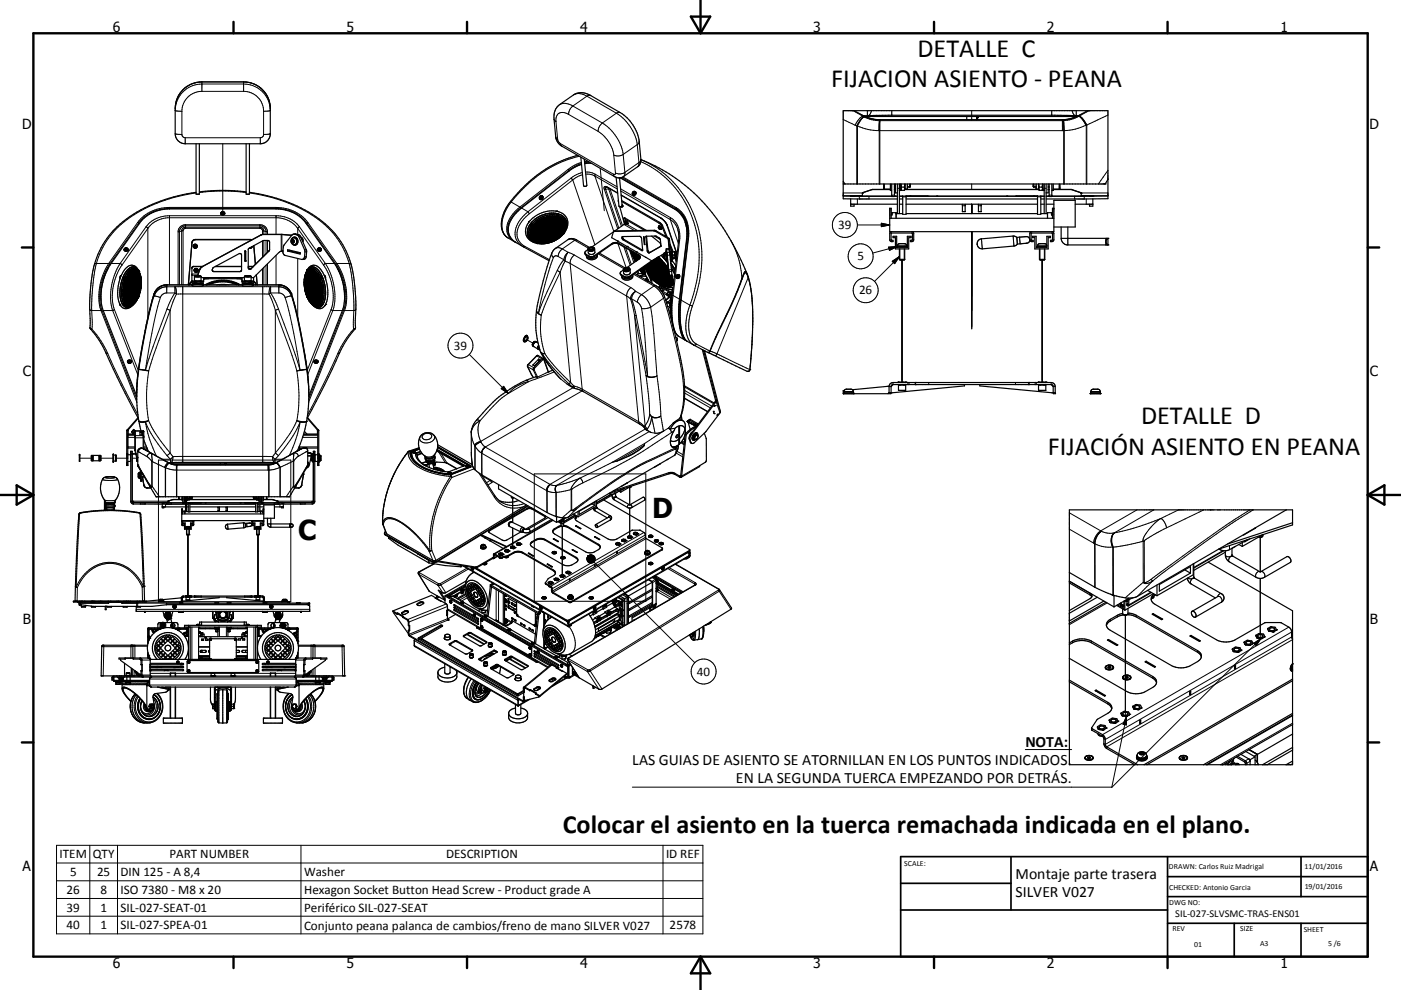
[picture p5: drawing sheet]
<svg xmlns="http://www.w3.org/2000/svg" width="420mm" height="297mm" viewBox="0 0 420 297" stroke-linecap="round" stroke-linejoin="round" font-family="sans-serif">
<defs><g id="words">
<g font-size="8.2">
<text x="195.5" y="155.3">D</text>
<text x="89.4" y="162">C</text>
</g>
<g font-size="7.9">
<text x="275.1" y="17.2">DETALLE C</text>
<text x="249.2" y="26.2">FIJACION ASIENTO - PEANA</text>
<text x="342.1" y="127.3">DETALLE D</text>
<text x="314.1" y="136.4">FIJACIÓN ASIENTO EN PEANA</text>
<text x="168.7" y="249.9">Colocar el asiento en la tuerca remachada indicada en el plano.</text>
</g>
<g font-size="4.7">
<text x="307.4" y="224.2">NOTA:</text>
<text x="189.6" y="229.6">LAS GUIAS DE ASIENTO SE ATORNILLAN EN LOS PUNTOS INDICADOS.</text>
<text x="220.6" y="234.9">EN LA SEGUNDA TUERCA EMPEZANDO POR DETRÁS.</text>
<text x="304.5" y="263.8">Montaje parte trasera</text>
<text x="304.5" y="269.2">SILVER V027</text>
</g>
<g font-size="4.2">
<text x="33.9" y="9.6">6</text>
<text x="103.9" y="9.6">5</text>
<text x="173.9" y="9.6">4</text>
<text x="243.8" y="9.6">3</text>
<text x="313.9" y="9.6">2</text>
<text x="383.9" y="9.6">1</text>
<text x="6.7" y="38.7">D</text>
<text x="410.5" y="38.7">D</text>
<text x="6.9" y="112.9">C</text>
<text x="410.7" y="112.9">C</text>
<text x="6.9" y="187.1">B</text>
<text x="410.7" y="187.1">B</text>
<text x="6.8" y="261.4">A</text>
<text x="410.7" y="261.4">A</text>
<text x="33.9" y="290.4">6</text>
<text x="103.9" y="290.4">5</text>
<text x="173.9" y="290.4">4</text>
<text x="243.8" y="290.4">3</text>
<text x="313.9" y="290.4">2</text>
<text x="383.9" y="290.4">1</text>
</g>
<g font-size="3.9">
<text x="251.3" y="68.7">39</text>
<text x="257" y="78.1">5</text>
<text x="257.6" y="88.3">26</text>
<text x="136.1" y="105">39</text>
<text x="209" y="202.7">40</text>
<text x="17.9" y="257.5">ITEM</text>
<text x="27.9" y="257.6">QTY</text>
<text x="50.8" y="257.5">PART NUMBER</text>
<text x="133.8" y="257.6">DESCRIPTION</text>
<text x="199.7" y="257.5">ID REF</text>
<text x="21" y="262.8">5</text>
<text x="29.1" y="262.8">25</text>
<text x="36.2" y="262.8">DIN 125 - A 8,4</text>
<text x="91.2" y="262.9">Washer</text>
<text x="20" y="268.1">26</text>
<text x="30.1" y="268.1">8</text>
<text x="36.2" y="268.1">ISO 7380 - M8 x 20</text>
<text x="91.2" y="268.2">Hexagon Socket Button Head Screw - Product grade A</text>
<text x="20" y="273.5">39</text>
<text x="30.1" y="273.5">1</text>
<text x="36.2" y="273.5">SIL-027-SEAT-01</text>
<text x="91.2" y="273.6">Periférico SIL-027-SEAT</text>
<text x="20" y="278.8">40</text>
<text x="30.1" y="278.7">1</text>
<text x="36.2" y="278.8">SIL-027-SPEA-01</text>
<text x="91.2" y="278.9">Conjunto peana palanca de cambios/freno de mano SILVER V027</text>
<text x="200.7" y="278.8">2578</text>
</g>
<text font-size="3.1" x="352.3" y="275.3">SIL-027-SLVSMC-TRAS-ENS01</text>
<g font-size="2.4">
<text x="271.1" y="259.7">SCALE:</text>
<text x="350.4" y="260.8">DRAWN: Carlos Ruiz Madrigal</text>
<text x="391.1" y="260.6">11/01/2016</text>
<text x="350.5" y="267">CHECKED: Antonio Garcia</text>
<text x="391.2" y="266.7">19/01/2016</text>
<text x="350.5" y="271.4">DWG NO:</text>
<text x="351.5" y="279.3">REV</text>
<text x="371.9" y="279.4">SIZE</text>
<text x="390.9" y="279.6">SHEET</text>
<text x="358.1" y="284.1">01</text>
<text x="377.8" y="283.9">A3</text>
<text x="398.2" y="283.8">5 /6</text>
</g>
</g></defs>
<g fill="none" stroke="#000" stroke-width=".3">
<path d="M52.5 33.2h.1M52.6 32.5a8 8 0 0 1 7.9-7.3h12.5a8 8 0 0 1 8 7.3M52.6 33.2l1.9 .2M54.5 33.4v6.9M60.5 24.6v2.8M60.5 24.6a8 8 0 0 0-8 8.6M60.5 24.6h12.5M60.5 27.4h12.5M60.5 27.4a6 6 0 0 0-6 6M73 24.6v2.8M73 24.6a8 8 0 0 1 8 8.6M73 27.4a6 6 0 0 1 6 6"/>
<path d="M79 33.4v6.9M81 33.2l-2 .2M81 33.2h.1M166.1 35.7l.6 .8M166.7 36.5l.5 5.4M167.8 31.4a3.8 3.8 0 0 1 3.9 .4M170.5 34.3l8.8 5.1M170.5 34.3a2.24 2.24 0 0 0-3.8 1v1.2M171.7 31.8l8.9 5.1M171.7 31.8a3.1 3.1 0 0 0-1.2 2.5M172 28.5a3.8 3.8 0 0 1 4 .4M176 28.9l8.8 5.1"/>
<path d="M176 28.9l-4.3 2.9M177.1 28.7l-.5-.1-.6 .3M179.3 39.4a10.4 10.4 0 0 1 4.7 7.1M180.6 36.9a13.9 13.9 0 0 1 6.2 9.4M180.6 36.9a3.1 3.1 0 0 0-1.3 2.5M184.8 34a13.7 13.7 0 0 1 6.3 9.4M184.8 34l-4.2 2.9M185.9 33.8l-.5-.1-.6 .3M252.8 35.9l3.6 1.7M255.7 33.2l3.2 1.7M256.1 33.2l2.7 1.5M256.4 37.6l.5 .2"/>
<path d="M256.9 37.8v17.4M256.9 37.8h.2M257.1 37.8v17.4M257.1 37.8a15.4 15.4 0 0 0 6.4 1.4M258.8 34.7l.1 .2M258.8 34.7h.1M258.9 34.9h-.2a4.1 4.1 0 0 0-2.3 2.7M258.9 34.9l.3 .2M258.9 34.7h.1M258.9 34.7l2.7 1 2.1 .2M259.2 35.1l-.9 .7-1.2 2M259.2 35.1l-.4 .1-.8 .7-1.1 1.9"/>
<path d="M259.2 35.1a10.1 10.1 0 0 0 4.5 1.1M260 33.2v1.5M261.3 33.2a1.81 1.81 0 0 1-1.1 1.5M263.5 39.2h55.6M263.7 35.9h.1M263.7 35.9h54.8M263.7 35.9v.3M263.7 36.2l-.2 3M263.7 36.2h54.8M263.7 36.2h.1M263.7 36.4l-.1 18.8M263.8 36.2l-.1 .1"/>
<path d="M263.8 36.2v19M263.8 36.2h.1M267.4 33.2v1.4M291.3 33.2v2.8M292.8 35.8h.1M292.8 35.2h.1M315.3 33.2v1.4M318.5 35.9h.1M318.5 35.9v.3M318.5 36.2v3M318.8 36.2h-.3M318.8 36.2l.1 19"/>
<path d="M318.8 36.2h.1M318.8 36.2l.3 3M319.1 39.2v16M321.4 33.2a1.75 1.75 0 0 0 1.1 1.5M322.7 33.2v1.5M323.2 34.7l-2.6 1-2.1 .2M323.3 34.7h.1M323.3 34.7l.1 .2M323.4 34.9l.9 .7 1.3 2M323.4 34.9a10 10 0 0 1-4.6 1.3M323.4 34.9h.1M323.5 34.9l1.1 .7 1.2 1.9"/>
<path d="M323.5 34.9h-.1M323.5 34.9l.9 .6 1.3 2M325.6 37.6a15.4 15.4 0 0 1-6.5 1.6M325.7 37.5v17.7M325.7 37.5l-.1 .1M325.7 37.5h.1M325.8 37.5v17.7M326.1 33.2l-2.8 1.5M326.5 33.2l-3.1 1.7M332.2 34.5l-6.4 3M52.5 40.1l.1 .1M52.6 40.2l1.9 .1"/>
<path d="M54.5 40.3l.2 .6 .8 .4M55.5 41.3v1.8M55.5 41.3h22.5M58.8 57.9a42.2 42.2 0 0 0-24.1 11 23.8 23.8 0 0 0-5.8 10.1M59.8 57.8l7-.5 7 .5M66.8 43.1v21M74.8 57.9a42.2 42.2 0 0 1 24.1 11 24.2 24.2 0 0 1 5.8 10.1M78 41.3v1.8M79 40.3l-.2 .6-.8 .4M81 40.2l-2 .1M81 40.1v.1M162.4 58.8a.55 .55 0 0 1 .2 .7 .55 .55 0 0 1-.7 .2"/>
<path d="M166.6 41.1l.6 .8M167.2 41.9l.8 1.2M168 43.1l.4 .7M168 43.1l15.9 9.1M170.3 50.8l.3 .3M170.3 50.8l-14.4 11.3M170.6 51.1l-14.5 11.3M170.6 51.1l.1 .2M171.3 53.4l.4 .6M171.3 53.4l-13 10.1M171.7 54l-12.9 10.1M171.7 54l6.7 19.4"/>
<path d="M173.7 46.9a36.4 36.4 0 0 0-20.4 13.7M174.3 48.7l-2 .9-2 1.2M174.3 49.1l-1.9 .8-1.8 1.2M174.6 51.8l-1.7 .6-1.6 1M174.6 52.4l-1.5 .6-1.4 1M175.6 51.6l1.5 .1 1.4 .6M175.6 52.2l1.5 .1 1.3 .5M176.3 48.4l-1.1 .1M176.8 48.7l-1.5 .1M178.4 52.8l6.7 3.9M178.4 52.8l5.6 16.7M178.5 52.3l-.1 .5"/>
<path d="M178.5 52.3l6.5 3.7M179.9 50.5l1.3 12.7M181.2 56.7l.4 .1M181.2 56.7l4 12M181.6 56.8l3.9 11.6M181.9 56.2l-.3 .1v.5M182.3 56.2l.1 .1M182.3 56.2a.62 .62 0 0 0-.8-.3 .62 .62 0 0 0-.4 .6l.1 .2M182.3 56.2l2.9 1.7M182.4 56.4l.1 .2M182.5 56.6l.4 .1M182.5 56.6l3.8 11.3"/>
<path d="M182.5 56.6l-.9 .2M182.9 56.6v.1M182.9 56.7l3.7 11M183.9 52.2l.4 .8M184 46.5l.5 5.4M184.5 51.9l-.1 .4-.5-.1M186 56.6l15 8.7M186.1 53.3l16.7 9.7M186.1 57.3l14.9 8.6M186.2 58.5l11.8 6.8M186.5 53.2l16.2 9.4M186.8 53.1l15.9 9.2"/>
<path d="M186.8 46.3l.6 5.7-.5 1M186.8 46.3a2.81 2.81 0 0 1-2.8 .2M190.3 57.5a.55 .55 0 0 1 .1 .7 .55 .55 0 0 1-.6 .2M191.1 43.4l.5 5.6-.4 1M191.1 43.4l-4.3 2.9M191.6 42.4l-.5 1M192.1 48.5a31.2 31.2 0 0 1 17.1 33.8l-1.1 5.1-1.3 4.1M192.1 47.8l-.3 .8-4.7 3.3-1 .3-1.6-.3M192.2 47.9a27.2 27.2 0 0 1 6.9 4.1 33.2 33.2 0 0 1 10.1 34.7l-1.6 5.1M252.8 57.9h5.8M252.8 58.7h5.7M252.8 54.4l.6 .8"/>
<path d="M257 59.7v1.6M257.6 58.9v.8M258.1 58.7v.1M258.7 57.8h.1M260.5 58.9v.8M261.5 56.8h.1M261.6 56.8h.1M265.1 55.2v1.5M267.3 58.6h.8M268.1 56h.4M269 56.5h.6M270.6 59.1h1.1"/>
<path d="M272 56h.9M291.3 55.2v1.6M309.8 56h.8M311.1 59.1h.9M313.1 56.5h.5M314.3 56h.3M314.6 58.6h.7M317.6 55.2v1.5M321.1 56.8h.1M321.2 56.8h.1M322.2 58.9v.8M324 57.8h.1"/>
<path d="M324.1 57.9h8.1M324.2 58.7h8M324.6 58.7v.1M325.1 58.9v.8M325.7 59.7v1.6M332.2 51.1l-2.9 4.1M28.9 79h3.7M28.9 79l-.6 .3M28.9 79l-.7 3.8-.6 5.8v10.1M32.6 79l.2 .3M32.6 79a17.5 17.5 0 0 0-2.3 14.2M32.8 79.3a16.5 16.5 0 0 0-2.3 13.7"/>
<path d="M33.3 79h2.7M36 79l.5 .6M36 79a17.9 17.9 0 0 0-2.2 14.2M36.5 79.6a16.2 16.2 0 0 0-2.2 13.2M37.3 74.8a.55 .55 0 0 0 .5 .4 .55 .55 0 0 0 .5-.4M37.6 74.5l.5 .2-.4 .1zM41.3 66.7l.3 .3M41.3 66.7l-8.7 12.3M41.6 67v.4M41.6 67l-8.8 12.3M41.6 67a11.1 11.1 0 0 1 9.2-4.5h32a11.3 11.3 0 0 1 9.2 4.5M43.8 68l.5 .5"/>
<path d="M43.8 68l-7.8 11M44.3 68.5a7.9 7.9 0 0 1 5.9-3.2h33.2a7.8 7.8 0 0 1 5.9 3.2M44.3 68.5l-7.8 11.1M44.3 68.5v26.8M50.8 62.2v.5M50.8 64.7v20.8M50.8 64.7a8.5 8.5 0 0 0-7 3.3M50.8 64.7h32M50.8 62.2a11.8 11.8 0 0 0-9.5 4.5M50.8 62.2h32M53.4 69.5v16M53.8 69.5v16"/>
<path d="M53.8 69.5h-.4M53.8 69.5a1.81 1.81 0 0 1 1.8-1.8h22.3a1.8 1.8 0 0 1 1.9 1.8M54.5 69.3l.4-.9 .7-.2h22.3l.8 .2 .4 .9M54.5 69.3v16.2M54.5 69.3l-.7 .2M54.9 69.2v16.3M54.9 69.2l-.4 .1M55.6 68.5h22.3M55.6 68.5l-.5 .2-.2 .5M55.6 67.4v1.1M55.6 67.4a2.17 2.17 0 0 0-2.2 2.1M55.6 67.4h22.3"/>
<path d="M57.6 72.7v.1M58 73.9a.52 .52 0 0 1 .5-.5 .52 .52 0 0 1 .6 .5M58 79.9v.1M58.6 71.8v.1M60.6 80h.1M66.3 63.9a.55 .55 0 0 0 .5 .4 .55 .55 0 0 0 .5-.4M75 71.8v.1M75.2 74.2h-.1M75.5 79.9v.1M77.9 68.5l.6 .2 .2 .5M77.9 67.4v1.1M77.9 67.4a2.17 2.17 0 0 1 2.3 2.1"/>
<path d="M78.2 70.5h.1M78.7 69.2v1.1M78.7 72.3v4.9M78.7 69.2l.4 .1M78.9 70.3v.1M79.1 69.3v1M79.1 72.1v4.7M79.1 69.3l.7 .2M79.8 69.5h.4M79.8 69.5v.8M79.8 72.1v4.1M79.8 79.6v5.9"/>
<path d="M80.2 69.5v.8M80.2 72.1v3.6M80.2 79.2v6.3M80.7 75.2v.1M82.8 62.2v.5M82.8 64.7v5.6M82.8 76.6v8.9M82.8 64.7a8.5 8.5 0 0 1 7 3.3M82.8 62.2a11.8 11.8 0 0 1 9.5 4.5M84.3 70.3v5.1M84.7 70.3l-.2 .1v4.9M88 71.3a1.08 1.08 0 0 1 1 1 1.08 1.08 0 0 1-.7 1.1"/>
<path d="M88.7 70.2l-.5 .1M89.3 68.5l7.7 11.1M89.3 68.5v1.8M89.3 75.6v.3M89.3 77.5v17.8M89.5 70.4l-.5 .1M89.8 68l-.5 .5M89.8 68l7.7 11M90.1 70.9l-.5 .1M91.8 77h-.5M91.8 74.9l-.5 .1M91.9 75.5l-.5 .1"/>
<path d="M92 67v.4M92 67l8.7 12.3M92.3 66.7l-.3 .3M92.3 66.7l8.7 12.3M95.2 74.8a.56 .56 0 0 0 .6 .4 .56 .56 0 0 0 .5-.4M95.5 74.5l.5 .2-.3 .1zM97 79.6a16.1 16.1 0 0 1 2.3 13.2M97.5 79l-.5 .6M97.5 79a17.9 17.9 0 0 1 2.3 14.2M97.5 79h2.8M100.7 79.3a16.5 16.5 0 0 1 2.3 13.7M101 79h3.7"/>
<path d="M101 79l-.3 .3M101 79a17.2 17.2 0 0 1 2.3 14.2M104.7 79l.6 3.3 .6 5.8 .1 10.6M104.7 79l.6 .3M153.1 60.4l.2 .2M153.3 60.6l2.6 1.5M153.3 60.6a9.5 9.5 0 0 0-2.4 9.1l.8 1.2 .7 .5M154.4 72.6h.1M155.9 62.1l.2 .3M155.9 62.1a8 8 0 0 0-3.8 7.8l1 1.7 1.2 .9M156.1 62.4a7.8 7.8 0 0 0-3.8 7.3l.6 1.3M156.4 62.4l1.9 1.1"/>
<path d="M157.4 73.9l-.5 .1M157.4 73.9l7.3 4M158.3 63.5l.5 .6M158.3 63.5a8.1 8.1 0 0 0-3.7 7.8l.9 1.7 1.3 .9M158.8 64.1a7.4 7.4 0 0 0-3.7 7.2l1 1.7 1.3 .9M159 70.4v.3M159 69.3l-.1 1M159 67.2l.1 .4v-.2M159 67.2h.1M159 67.2h.4M159.1 71.1l.1 .1M159.1 67.5l.1 .2"/>
<path d="M159.2 68.8l-.1 .2M159.3 67.7h-.1M159.3 67.3l-.2 .1M159.4 71.5l.1 .2M159.5 67.2l-.2 .1M159.5 67.2h.1M159.5 67.2l.1 .1M159.6 67.3l-.5 .2M159.6 67.3h-.1M159.6 71.8l.2 .2M159.7 67.5l-.5 .2M159.8 67.7l-.4 .6"/>
<path d="M160 72.2l.2 .1M160.6 72.5l.2 .1M160.6 66.8l-.5 .5M160.9 72.8l.2 .3 .4-.2M160.9 72.8v.2M160.9 72.8l-.1 .1M161.1 72.7l.4 .2M161.2 66.3l-.2 .2M161.3 72.6h.1M161.3 72.5l-.1 .1M161.5 72.9h-.1M161.5 72.6v.1"/>
<path d="M161.7 72.9l.4 .1M161.8 65.9l-.2 .1M161.9 68.3v.1M162 68.6h.1M162.5 73h.3M162.6 65.5l-.3 .1M163.8 65.1l-.8 .3M164.1 72.9l-.8 .1M165.1 64.9l-.7 .1M165.4 72.5l-.7 .2M165.5 75.9l-.1 .7 .5 .7M165.7 64.8l.2 .1"/>
<path d="M165.9 77.3a100.2 100.2 0 0 0-4.3 15.6l-.2 1.1M166.1 72.2l-.2 .1M166.3 64.9h.4M166.5 74.5a1.96 1.96 0 0 1 2.1 .2M166.8 64.5v.1M166.8 71.8l-.2 .1M166.8 64.5h.1M167 64.4l.4 .1M167 65l.3 .1M167 64.4l-.2 .1M167 64.4l-.2 .2M167 64.4h.3v.3"/>
<path d="M167.1 64.2l-.3 .3M167.1 64.2h.1M167.2 64.2l.1 .2M167.3 64.7l-.4 .1M167.3 64.7h.1M167.3 76.9a.9 .9 0 0 0-1.4 .4M167.3 76.9l1.8 1M167.5 71.4l-.2 .1M167.7 65.2l.2 .2M168.3 65.6l.1 .1M168.4 70.5l-.6 .6M168.6 74.7l1.7 1"/>
<path d="M168.6 74.7a3.1 3.1 0 0 0-1.3 2.2M168.7 65.9l.1 .1M168.7 69.8l-.1 .1M168.8 69.7l-.3 .2M168.9 66.2l.2 .1M169.1 77.9l.3 .5M169.1 77.9l-2 3.2M169.1 69.5l-.4 .6h.4l.1-.3M169.2 69.7v.1M169.2 69.8h.1M169.2 66.7l.1 .1M169.4 68.9l-.1 .2"/>
<path d="M169.4 78.4l1.5 .6M169.4 78.4l-1.5 3.3M169.4 67.1l.1 .3M169.5 67.6l-.1 1M170.3 71.9a1.84 1.84 0 0 1 2 .2M170.3 75.7l1.9 .8M170.3 75.7l-.6 1.1-.3 1.6M170.3 75.7l-.9 1.1-.3 1.1M170.9 79l17 9.8M170.9 79l3.6 37.7M172.2 76.5l16.9 9.8M172.2 76.5a3.1 3.1 0 0 0-1.3 2.5"/>
<path d="M172.3 72.1l4.1 2.4M172.3 72.1l-3.7 2.6M172.9 72l-.6 .1M175.6 76.3l.1 .2M176.7 76.9v.2M178.1 76.8v.2M179.3 76.2l7.7 4.4M183.4 73.1v.2M184.5 69.3l-.2 .1M185.3 73.1l2.4 7.1M185.5 73v.2M186.5 61.8l.1 .2"/>
<path d="M186.6 62h-.1M186.7 71l-.2 .1M186.7 71.1l-.2 .2M187.1 74.1l1.8 5.5M187.1 71.8l-.2 .2M187.1 67.3l3.2 1.9M187.3 66.9l.1 .1M187.4 66.8l.3 .3M187.4 66.9l.3 .3M187.4 66.8v.1M187.4 66.5l.5 .2 .2 .5M187.4 65.4l-.2 .2"/>
<path d="M187.6 74.4l1.7 5M187.7 67.1v.1M187.9 67.3l3.3 1.9M188.7 75.1l1.3 3.7M188.9 75.2l1.7 3.2M189.5 75.5v.2M189.9 77.2l.4 1.4M191.5 76.4v.3M192.6 75l-.3 .2M193.8 70.9l-.2 .2M194.3 75.1l-.3 .2M194.9 75.7l-.2 .2"/>
<path d="M196.2 69.1l-.2 .1M196.7 69.2l-.2 .2M197.5 68.3l.3 .4M197.5 68.3h.1M197.5 68l.5 .2 .2 .5M197.5 68h.1M197.7 66.7l-.2 .2M197.8 68.7h.1M198 65.3l.1 .1M198 65.3a5.3 5.3 0 0 1 2.1 2.4M198 73.2h.1M198.1 73.7h.1"/>
<path d="M198.1 73.9h.1M198.6 67.7l-.2 .2M199 76.3h.1M199 76.3l.1 .5M199 76.4l.2 .9M199.1 76.8v.5M199.1 77.3l.1 .1M199.2 77.3v.1M199.2 77.6l-.9-1 1.8 2.2M199.3 77.7l.8 1M199.5 75.8l.2 2M199.5 75.7v.1"/>
<path d="M199.7 77.8h.1M199.9 67.5l.2 .2M200.1 67.7l2.9 8.5M200.5 71.5l-.2 .1 .3 3.5M200.6 74.9l-.8 .1M200.7 71.7h-.3l.4 3.8M200.7 75.7l-.8 .1M200.8 76.5l-.8 .1M201 65.9l1.1 .9 1.1 1.9M201 65.9l2.4 7.1M201 65.3a6.6 6.6 0 0 1 2.8 6.9M201 65.3v.6"/>
<path d="M201.1 79.1l1.3 2M201.2 79.6l1.2 2M201.3 75.7l-.3 .1M201.4 77.1l-.3 .1M201.5 78.1h-.3M202.7 62.6a7.2 7.2 0 0 1 3.1 4M202.7 62.6l.1 .4M202.7 62.3v.3M202.7 62.3a9.1 9.1 0 0 1 3.7 9.3M202.8 63a7.2 7.2 0 0 1 3.1 3.8M202.8 63v.1M203.8 72.2l-.3 .1"/>
<path d="M203.8 72.2l-2 16.5M204.2 64.4a9 9 0 0 1 2.2 6.2M205.9 71.6v.2M206.3 71.6h.1M206.4 71.6l-2.2 18.4M219.1 72.2l1 1.9a25.5 25.5 0 0 1 2.3 9.4M257 67.5h9.7M264.2 67l2.5 .5-2.5 .5zM266.4 74.1l2.6-.1-2.3 1.1zM266.7 65.5h.5M267.5 78.4l2.1-1.4-1.4 2.1zM269 74l-7.4 1.9"/>
<path d="M269 73.8h2.9M269.6 77l-7.4 7.4M269.8 74.7v3.3M270.4 78v36.7M270.6 64.3h1.1M271.1 74.7v3.3M288.5 63.5h.9M288.5 61.7h.9M291.3 61.3v2.8M291.3 69.5v29.2M293.3 63.5h.9M293.3 61.7h.9"/>
<path d="M294.2 71.7l.3 3M294.2 71.7h.1M294.5 74.5v.1M303.7 70.8l.3 3M305.7 71.2l.1 2M311.1 64.3h.9M311.1 73.8h2.7M311.8 74.7v3.3M312.5 78v36.7M313.1 74.7v3.3M315.5 65.5h.5M318.1 71.5h2v2"/>
<path d="M331.6 71.5v2M26.9 92.8l.4 .4h3M27 98.2l.6 .5M27.1 98.7h.5M27.6 98.7a28.4 28.4 0 0 1 4.7 7.3M30.3 93.2l10.7 27.4M30.5 93l-.2 .2M30.5 93l10.5 26.7M30.9 93.2h2.9M32.5 80.4l-.3 .5a17.6 17.6 0 0 0-1.9 9.5M33.8 93.2l7.5 19.2M34.3 92.8l-.5 .4"/>
<path d="M34.3 92.8l7.2 18.3M35.9 83.3h.2M35.9 91.3h.1M36.2 82.7h.1M36.9 87.1v.4M36.9 88.1v.2M36.9 91.5h.1M36.9 91.5h.2M36.9 88.7v.3M37 89.2v.2M37.1 85.6l-.2 1.3M37.1 83.5l.1 .2"/>
<path d="M37.1 89.8l.1 .2M37.1 91.1l.1 .4M37.1 91.1l-.2 .4M37.2 83.6v.1M37.2 91.5v.1M37.2 91l-.1 .1M37.2 91.1h.1M37.2 91.1v.4M37.2 83.7h.1M37.2 84.9v.2M37.2 83.1l-.3 .1 .2 .4M37.2 83.1l.2 .2-.1 .4"/>
<path d="M37.3 83.1l-.1 .6M37.3 83.1l-.2 .4M37.3 90.4l.1 .2M37.4 91.4h.1M37.4 91.4l-.2 .1M37.4 91.1v.2M37.5 90.8l.2 .3M37.7 83.6l-.3 .7M37.8 91.2l.2 .2M38.1 85.4h.1M38.2 91.5l.1 .1M38.3 82.5l-.4 .6"/>
<path d="M38.5 91.7h.4M38.6 82l-.1 .1M39 81.5l-.1 .1M39.4 81.2l-.2 .1M39.6 91.5l-.4 .2M40 91.3l-.1 .1M40 80.9l-.4 .1M40.2 84.4h.2M40.3 80.8l.4 .1M40.4 90.9l-.1 .1M40.7 90.4l-.1 .2M40.9 81h.1"/>
<path d="M41.2 81.4h.1M41.3 81.2l.1 .1M41.3 89.3h.1M41.3 88.8l-.1 .2M41.3 81.6h.1M41.3 80.9v.1zM41.3 81.5h.1M41.3 89.4l-.3 .7M41.4 80.9l.1 .5M41.5 89.2l-.1 .1M41.5 81.5l.2 .2M41.8 88.2l-.3 1"/>
<path d="M41.8 82l.1 .1M42 87.4v.3M42.1 82.6v.1M42.2 83.1v.3M42.3 83.5v.3M42.3 85.7l-.2 1.3M42.3 84.3l.1 .2M42.4 85l-.1 .4M46.2 88.2h.1M46.2 88.2a137.5 137.5 0 0 0-5.2 28.7v2M48.1 89.3a152.1 152.1 0 0 0-4.5 21.7M48.1 89.3l-1.8-.5a101.3 101.3 0 0 0-4.2 19.2l-.5 2.8"/>
<path d="M50 85.5h.1M50 85.5h7.6M50 87.9h2.5M50 87.9a2.03 2.03 0 0 0-1.9 1.4M50.1 92.7l.9 .4M50.1 92.7l-5 13.6-1.5 4.7M51 93.1l-5 13.6-1.4 4.6M51 93.1v42.8M52.5 86l.3 .6 .1 1.6M52.5 86h-2.5v1.9M52.5 86h28.6M52.5 87.9l.4 .3"/>
<path d="M52.5 86v1.9M52.5 87.9l-1.4 2.3-1 2.5M52.9 88.2h27.8M52.9 88.2l-1.9 4.9M54.8 86v52.7M57.5 82.2h1.9M57.5 82.6h1.8M57.6 85.4v.1M58.3 81.2a.52 .52 0 0 1 .5-.5 .52 .52 0 0 1 .5 .5M58.5 84.4v.3M59.9 80.8h.1M60 84.4v.3"/>
<path d="M60.9 85.5h11.7M62 85.5a10.8 10.8 0 0 1 9.6 0M62.5 83.3v.3M62.6 85.5a10.4 10.4 0 0 1 8.4 0M64.1 81.5h.1M64.9 85.5l1.5-.2 2.2 .2M66.5 85.4l-.8 .1M67.1 85.4l.7 .1M71.1 83.3v.3M71.9 81.5h.1M73.5 84.4v.3M75 84.4v.3"/>
<path d="M75.3 80.6v.1M75.9 85.5h7.7M76 85.4v.1M78.7 80.7v4.8M78.8 86v52.7M79.1 80.2v5.3M80.7 88.2l1.9 4.9M81.1 86l-.3 .9-.1 1.3M81.1 86h2.5v1.9M81.1 87.9h2.5M81.1 87.9l-.4 .3M81.1 86v1.9"/>
<path d="M81.1 87.9l1.4 2.3 1 2.5M82.6 93.1l4.2 11.3 2.2 6.9M82.6 93.1v42.8M83.5 92.7l-.9 .4M83.5 92.7a189.8 189.8 0 0 1 6.4 18.3M83.6 85.5h.1M83.6 87.9a1.96 1.96 0 0 1 1.9 1.4M85.5 89.3l1.7-.5a48.3 48.3 0 0 1 2.8 11l1.9 11M85.5 89.3a152.1 152.1 0 0 1 4.4 21.7M87.4 88.2h.1M87.4 88.2a120.6 120.6 0 0 1 5.2 30.7M91.2 85.2v.3"/>
<path d="M91.2 84v.8M91.3 86.1v.2M91.4 86.8v.3M91.4 82.9l-.1 .6M91.6 87.6l.2 .7M91.6 82.2v.2M91.9 81.7l-.1 .2M92 88.9l.3 .6M92 88.9l.1 .3M92.1 89.2v.1M92.1 80.9h.1M92.1 80.9v.5"/>
<path d="M92.1 80.9l.2 .2-.1-.2M92.2 81.3l-.2 .2M92.2 88.7l.1 .3M92.2 88.7l.2 .3M92.3 80.9h.1M92.3 81.4l-.1 .1M92.3 89l.1 .2M92.4 81.5l-.1 .1M92.4 81.4v.1M92.5 81.1l-.2 .1M92.5 90l.2 .2M92.8 80.9h-.1"/>
<path d="M92.9 90.5l.6 .7M93 80.8h.2M93.3 80.8l.2 .1M93.5 84.3l-.1 .1M93.6 91.3l.2 .1M93.7 80.9l.1 .1M94.1 81.1l.2 .1M94.1 91.6h.1M94.4 81.4l.7 .7M94.5 91.7h.1M94.9 91.7h-.2M95.2 91.6h-.1"/>
<path d="M95.3 82.3l.1 .2M95.5 85.4h-.2M95.6 91.4l-.1 .1M95.6 83l.3 .7M95.9 91l-.1 .2M96.1 84.2l.3 .8M96.1 91.4h.1M96.1 83.2h.5M96.1 91.4l.3 .1M96.1 83.2h.1M96.1 91.1l.1 .2M96.2 83.2l.1 .5"/>
<path d="M96.2 90.6l-.2 .2M96.3 83.1l.1 .2zM96.4 83.7h.1M96.4 91.1h.1M96.4 90.1l-.1 .2M96.4 83.3v.4M96.4 91.1v.4M96.4 91.5v.1M96.4 83.3l.1 .4M96.5 91.1l.1 .4M96.5 91.1l-.1 .4M96.5 83.7h-.1"/>
<path d="M96.5 85.4v.3M96.6 83.2h.1M96.6 91.5h-.1M96.6 89l-.1 .7M96.6 83.2l-.1 .5M96.6 86.3l.1 .2M96.6 91.5h.1M96.7 87v.3M96.7 87.8v.7M97.4 82.7h-.2M97.6 91.3h.1M97.6 83.3h-.1"/>
<path d="M99.3 92.8l.5 .4M99.3 92.8l-7.2 18.3M99.8 93.2l-7.5 19.2M99.8 93.2h2.8M101.1 80.4a17.1 17.1 0 0 1 2.2 10M103 93l.3 .2M103 93l-10.4 26.7M103.3 93.2l-10.8 27.4M106 98.7l-2.1 2.7-1.7 2.7-4.1 8.9-5.9 11.4M106.5 98.7h-.5M106.6 98.2l-.6 .5M106.7 92.8l-.4 .4h-3"/>
<path d="M160.9 92.9v.6M160.9 93.5l.5 .6 .9 .4M160.9 93.5l.5 .5M161.4 94l.9 .5M162.3 94.5l-.2 5.7 .4 2.9 .8 3M167.1 81.1l.8 .6M167.1 81.1a81.7 81.7 0 0 0-5.7 12.9M167.9 81.7l-3.7 7.9-1.9 4.9M167.9 81.7l3.2 33.1M186.3 82.4v.2M187.3 83v.2M187.9 88.8l1.1 .9"/>
<path d="M187.9 88.8l3.6 37.7M188.7 82.9v.2M189 89.7l1.2 4.8M189.1 86.3l1.5 1.1M189.1 86.3a3.2 3.2 0 0 0-1.2 2.5M189.3 89.6l1.8 1.1M189.3 89.6l-.3 .1M189.3 89.6l1.4 5.1M190 82.3l6.1 3.5M190.2 94.5l.5 .2M190.2 94.5l3.5 18.2M190.2 94.5l3.2 33.2"/>
<path d="M190.6 87.4l1.7 1M190.6 87.4l-.2 .2a3.1 3.1 0 0 0-1.1 2M190.6 87.4a2.61 2.61 0 0 0-1.6 2.3M190.7 94.7l3.5 18.2M191 81.6l.2 .6M191.1 90.7a2.89 2.89 0 0 1 1.2 1.9M191.3 81.4l.2 .7M191.9 80.9l.3 .4M192 80.9l.1 .1M192.2 81.1l.1 .1M192.3 81.2v.1M192.3 88.4a6.3 6.3 0 0 1 2.8 3.8"/>
<path d="M192.3 88.4l-.7 .9-.5 1.4M192.3 92.6l1 7.7 .9 12.6M193.3 82.1l.2 .8M193.7 84h.1M193.7 82.9l.1 .1M193.8 83.9h-.1M193.8 84h.1M193.9 83.9h-.1M194 83.9h.1M194 84h.1M195.1 92.2l-1.6 .4h-1.2M195.1 92.2a218.9 218.9 0 0 1 1.9 20.6"/>
<path d="M195.2 83.5l2.7 2a7.9 7.9 0 0 0 3.7 1.4M196.1 85.8l1.5 1.3 1.4 2.4M196.1 85.8l-3.8 2.6M196.6 85.7l-.5 .1M197.9 85.7l-.2 .2M198.6 87.3l1.3 .8M198.7 87.8l1.9 1.1M199 89.5a194.3 194.3 0 0 1 5.3 21.6 28.7 28.7 0 0 1-.5 14.4M199 89.5l-3.9 2.7M199.2 89l-.2 .5M199.2 85.8l1.3 .4 1.3 .1M199.9 86l1 .3 .9-.1"/>
<path d="M200.4 89.2l.1 .1M200.5 93.2l.5 .3M200.6 88.9l.1 .1M200.7 93.7l.4 .2M200.7 88.6h.1M201 94.9l.3 .2M201.1 91.3v.6M201.1 91.3h.1M201.1 91.3l.2 .3-.2 .3M201.1 91.9h.1M201.1 95.4l.3 .1M201.2 80.3l1.1 1.9"/>
<path d="M201.3 80.4l1 1.9M201.3 80.9l-.8 .1M201.4 81.4l-.8 .1M201.4 82.5l-.7 .1M201.7 86.6h.1M201.8 88.7h-.3M201.8 88.7a19.1 19.1 0 0 0 1.1 11.6l.6 .6M201.8 88.7l1.9 1M202 98.9l.1 .1M203.4 82.5a.54 .54 0 0 1 .2 .6 .54 .54 0 0 1-.7 .3M203.8 89.8l.3 .1M204.1 90.1h.1"/>
<path d="M204.2 90l2.6 1.5M204.2 90l-.1 .1M204.2 90a19.9 19.9 0 0 0 1.2 11.8l.6 .6M206.8 91.5a13.8 13.8 0 0 0-.3 10.5l1.4 1.5M206.8 91.5l.8 .3M207.6 91.8a12.5 12.5 0 0 0 0 10.3l1.2 1.1M222.4 83.5v.4M222.4 83.5l-2.2 5.7-7.4 16.1M222.9 82.6a.57 .57 0 0 1 .8-.6l.6 1.3M223.9 82l-.1-.2a.38 .38 0 0 0-.3-.4 .38 .38 0 0 0-.4 .4l-.7 1.7M224.3 83v.3M224.3 83.3a61.7 61.7 0 0 1 1.1 20.1l-.6 7.5"/>
<path d="M224.3 83.3l-9.3 22.9M31.7 105.8l.6 .2M32.3 106l4.3 9.3 4.8 9.1M38.3 108.6a.56 .56 0 0 1 .5-.4 .56 .56 0 0 1 .5 .4M41.6 110.8l3 .5M41.6 110.8l2 .2M41.6 110.8l-.6 7.1M43.6 111l1 .3M44.6 111.3a44.1 44.1 0 0 0 0 14.9M89 111.3a44.9 44.9 0 0 1 0 14.9M89.9 111l-.9 .3M91.9 110.8l.7 7.1"/>
<path d="M91.9 110.8l-2.9 .5M91.9 110.8l-2 .2M94.2 108.6a.58 .58 0 0 1 .5-.4 .58 .58 0 0 1 .6 .4M101.8 105.8l-.5 .2M140.7 106.3l11.7 11.7M150.3 116.6l.7-.7 1.4 2.1zM151.5 117.7h.4l.5 .3M152.4 118a27.3 27.3 0 0 0-6.5 6.1l-2 2.1M157.4 101h.1M157.6 101.7l2.1 1.2M157.6 100.7h.1M157.7 114.1l.8 .4"/>
<path d="M157.9 100.6l.1 .1M158.2 110h.1M158.2 110l1.7 3.3M158.2 110l1.7 1M158.3 109.4h.1M158.4 109.4h.1M158.4 109.4l-.2 .6M158.4 109.4l1.6 .9M158.5 114.5l-6.1 3.5M158.5 114.5l-1.9 .6a10.1 10.1 0 0 0-4.2 2.9M159.9 111l1 2.1M160 110.3l-.1 .7"/>
<path d="M160 110.3l.2 .2M160.1 110.9l-.2 .1M160.1 110.9l1.1 2.2M160.2 110.5l-.1 .4M160.6 113.1h.3M160.8 106.8h.1M160.9 106.8h.1M160.9 113.1h.3M160.9 106.8l-2.5 2.6M160.9 106.8l1.7 .9M161.3 106.7l-.4 .1M162 105.4l.4 .5 .9 .2"/>
<path d="M162.1 105.7l.5 .4M162.6 106.1l2.1 3.5 3.5 4.2M162.6 106.1l3.1 4.1 4.7 4.8M162.6 107.7l.2 .2M162.6 107.7l-2.6 2.6M162.8 107.9l-2.6 2.6M163 107.6l-.4 .1M163 107.9l1.4 3.7M163 107.9h-.2M163.1 107.8l-.1 .1M163.3 106.1h-.7M163.3 106.1l.4 .6a51.2 51.2 0 0 0 7.4 8.1"/>
<path d="M164.4 111.6l-3.2 1.5M164.4 111.6h.1M166.2 111.6l-7.7 2.9M167.6 113.2l.6 .6M168.2 113.8l1.7 1.3M169.9 115.1l1.7 1M169.9 115.1l.8 .6M170.4 115l1.2 1.1M171.1 114.8l-.7 .2M171.1 114.8l1 1M171.6 116.1l.2 .2M171.8 116.3l-27.7 16.1"/>
<path d="M172.1 115.8l2.4 .9M172.1 115.8l-.5 .3M172.1 115.8l.3 .8M174.5 117.3l-29 16.8M174.5 116.7l.4 .8M174.5 116.7l17 9.8M193.7 112.7l.1 .1M193.7 112.7l.8 6.2 .3 5.3M193.8 112.8l.4 .1M197 112.8l.9 7.9 .2 4.1M197 112.8a3.2 3.2 0 0 1-3.2 0M197 112.8a3.7 3.7 0 0 1-2.8 .1"/>
<path d="M202.8 102.1h.1M204.9 101.1h.1M205.2 119.4l7 4.1M205.3 116.1l8.6 5M205.3 117.2l8.1 4.7M205.3 117.9l7.7 4.5M208.8 103.2l4 2.1M208.8 103.2l-.4 .4h-.4M212.1 105.7h.1M212.8 105.3l.1 .1M212.8 105.3l-.6 .4M212.9 105.4l-.2 .2-.5 .1"/>
<path d="M212.9 105.4l2.1 .8M214.4 101.8l-1.5 3.6M215 106.2l-.3 .4h-.6M215 106.2l9.8 4.7M224.8 110.9h.1M224.8 110.9l-.3 .5h-.5M253 117.5h2.9M266.5 117.8h.7M266.5 116h.7M267.7 114.8v.6M272.2 114.8v.6M272.5 114.8v.6"/>
<path d="M274.4 114.8v.6M278.4 114.8v.6M304.4 114.8v.6M308.5 114.8v.6M310.3 114.8v.6M310.7 114.8v.6M315.1 114.8v.6M315.8 117.8h.6M315.8 116h.6M327.1 117.5h2.8M23.8 136.5h.1M23.9 137.5h3.5"/>
<path d="M30.2 137.5h3.7M34.1 136.5v1.8M34.8 137.5h3M38 137.5h.3M38 136.1h.3M38 138.8h.3M38.3 131.2l4.8 .1M38.3 130.3h2.1M38.3 130.6h2.1M38.3 134.1h2.1M38.4 129v1.3M39.8 137.5h1.2"/>
<path d="M40.4 130.9l.2-.2h2.3l.2 .2M40.6 129.3v5.8l.6 2.5M40.6 129.3l-.2 .2M40.6 129.3h2.3M40.7 136.2h.1M41.2 137.6h.1M41.3 135.5h.1M41.3 139.5h.1M41.3 135.5h.2M41.3 139.5l3.7 6M41.5 135.5l2.6 1.5M41.6 126.4h.1"/>
<path d="M41.7 126.5l1 .2h.9M42.3 134.5h.1M42.3 134.5h.3M42.4 134.5h.1M42.5 134.5l-.6 .2-.4 .8M42.5 134.5l.5 .2M42.6 134.5l.4 .1M42.8 134.6l.2 .1M42.9 129.3l.2 .2M42.9 129.3v5.3M43 134.6h.1M43 134.6v.1"/>
<path d="M43 134.6l.6 .4M43 134.7l.6 .3M43.1 134.1h.8M43.6 135l2 1.1M43.6 135l.9 .4M43.6 126.7l1.1 4.6 2.2 5.5M43.6 126.7l2.5 4.7 4 5.3M44.1 137l1.4 1.4M44.5 135.4l2.4 1.4M44.5 135.5h.1M44.6 126.2l-2 .3-.9-.1M44.6 126.2l-1 .5"/>
<path d="M44.6 126.2l.3 .7a38.4 38.4 0 0 0 6.1 9M45.5 138.5l3.8 1.7M45.5 138.4v7.6l-.5-.5M45.5 136.3l.1 9.6M45.5 136.2v.1M45.5 136.1v.1M45.6 136.1l4.9 2.8M45.6 136.1h-.1M45.6 136.1a1.01 1.01 0 0 0-1.5 .9M46.9 136.8l1.8 1M47.5 138h39.7v42.5h-39.7zM48.7 137.8l1.8 1"/>
<path d="M48.7 137.8h2.4M50.1 136.7l1 1.1M50.5 139l-.9 1.3M50.5 138.9l-.6 .4-.6 .9M50.5 138.9l.2 .1M50.5 138.8v.1M50.6 138.8h.1M50.6 139l-1 1.3M50.6 138.8l2.3 .6M50.7 139h-.1M50.7 139l2 .5h27.8M51 135.9l-.9 .8"/>
<path d="M51 135.9l.9 1.1M51.1 137.8v1M51.9 137l-.1 .3a1.42 1.42 0 0 1-.6 1.5M51.9 137h29.8M51.9 137l-.8 .8M52.9 140v9M52.9 139.4h.1M52.9 139.4h27.4M52.9 139.4l.1 .1M53 139.8l-.1 .2M53 139.6v.1M53 139.5v9.5"/>
<path d="M53 139.5l-.1 .5M67.5 139.3h.1M67.5 139h.1M80.3 139.4h.1M80.3 139.4l.1 1.6M80.5 139.5l.2 9.5M80.5 139.5l.1 9.5M81.7 137l.7 .8M81.7 137a1.78 1.78 0 0 0 .7 1.8M82.4 137.8h2.2M82.4 137.8v1M82.6 135.9l.9 .8"/>
<path d="M82.6 135.9l-.9 1.1M82.7 138.8l-2.4 .6M82.8 138.8h.1M82.8 138.8v.1M82.8 138.9l-2.3 .6M82.9 138.9l.4 .4M82.9 138.9h-.1M82.9 138.9l.2 .1M83.1 139l.3 .3M83.1 139l.9 1.2M83.3 139.3l.2 .2M83.5 139.5l.4 .7"/>
<path d="M83.5 136.7l-1.1 1.1M84.6 137.8l-1.8 1.1M86.8 136.6l-2.2 1.2M88 136l-5.2 2.9M88 136h.1M88 136a1.02 1.02 0 0 1 1.4 .9M88 136v.1M88 136.1h.1M88 136.1l-.1 9.8M88.1 138.3l-4.1 1.9M89 126.2l1.9 .3 1-.1M89 126.2l1 .5"/>
<path d="M89 126.2a36.8 36.8 0 0 1-6.4 9.7M89.1 135.3l-2.3 1.3M89.1 135.3h.1M89.1 135.3l1.2-.7-2.3 1.4M89.4 136.9l-1.3 1.4v7.7M89.8 134.1h5.5M90 126.7a36.3 36.3 0 0 1-3.2 9.9M90 126.7l-2.5 4.7-4 5.3M90.7 131.2h4.6M90.9 130.6h4.4M91 130.3h4.3M91 134.5h.1"/>
<path d="M91.6 134.5h.2M91.7 134.5h.1M91.9 126.5l-.5 .2h-1.4M91.9 126.4h.1M92.2 139.5l-3.6 6M92.2 135.3l-2.8 1.6M92.3 139.5h.1M92.3 135.3h-.1M92.6 135.8v.2M93.3 136.8l-1 .1M93.4 136.3v.2M93.4 136.6l-1.1 .1"/>
<path d="M93.7 136.5h.1M95.2 129v1.3M95.3 137.5h.3M95.3 136.1h.3M95.3 138.8h.3M95.7 136.5h.1M122.3 135.6h.1M122.4 135.6a34.8 34.8 0 0 0-7.7 21.6M122.4 135.6a5.6 5.6 0 0 0 3.8 5l3.9 1.5 5 .9M122.6 135.4h.3M122.9 135.4l-.5 .2M122.9 135.4a5.8 5.8 0 0 0 4.1 5.1l3.8 1.3 4.3 .7"/>
<path d="M123.2 135.5l.1 .1M123.2 135.5a4.5 4.5 0 0 0 3 4.5 19.8 19.8 0 0 0 8.7 2.3M123.3 135.6h.1M123.3 135.6l.1 .1M123.3 135.6l-.1 .5M123.4 135.7v1.1l.4 1.1M123.4 135.4v.1M123.4 135.4l-.2 .1M123.4 135.5l.1 .1M123.4 135.5l-.1 .1M123.5 135.6h.1M123.5 135.6l-.1 .1"/>
<path d="M124.8 135.8v.2M125.1 136.4h.1M125.7 134.5l-2.8 .9M125.7 134.6l-2.3 .8M125.8 134.7l-2.4 .8M126.9 130.5a1.5 1.5 0 0 1 2.5 .5 1.67 1.67 0 0 1-2.8 .2zM127.8 138.4l.1 .2M127.9 138.3l-.1-.1 .6 .2 1.1-.1M127.9 138.6l-1.3 .4M128 137.5l.5 .2 1-.1M129.4 137.5l.1 .1M129.9 137.3l-.4 .3"/>
<path d="M130 130.5a1.56 1.56 0 0 1 0 1.6 1.56 1.56 0 0 1-1.5 .7 1.82 1.82 0 0 1-2.7-1.5l.1-.2M130.1 136.5a2.29 2.29 0 0 1-2.5 .4M130.2 137.9l-.5 .4M130.3 136.8a1.48 1.48 0 0 1-1 1.4 1.48 1.48 0 0 1-1.6-.4l-.2-.6M130.3 137.8a1.39 1.39 0 0 1-2.4 .5M130.3 137.8a1.76 1.76 0 0 1-2.4 .4M130.3 136.4a1.7 1.7 0 0 1-2.9 .4M130.3 138a1.41 1.41 0 0 1-2.4 .6M131.2 134.2l9.6 5.6M131.2 134.1l9.7 5.6M131.2 133.9l10.4 6.1M131.5 135.6l2 3.2"/>
<path d="M132.2 136l1.8 3 2.8 1.6M138.8 139.6l-.1 .2M139 139.4v.2M140.7 140v.2M140.8 139.9v.1M140.8 139.8h.1M140.8 139.8l.2 .2M140.8 140h.1M140.9 139.7l-.1 .1M140.9 139.7l.2 .2-.2 .2M141.3 135.7l.4 4.2M141.6 139.3l-.1 .1"/>
<path d="M141.6 140l-6.5 2.5M141.6 140l.2 .1M141.7 139.9l-.1 .1M142.3 133.6l.1 .2M142.4 133.8v7.1M142.4 133.8h.1M142.4 133.8l.9 1.3 1.1 .8M142.8 126.1l.4-.1 .7 .2M143.7 132.7l-1.3 1.1M143.7 132.8l-1.3 1M143.9 126.2a6.9 6.9 0 0 0 .2 6.2M143.9 126.2l-1.7 1.4-.9 1.7 .2 2.3 .8 2"/>
<path d="M144.1 132.4l.1 .2M144.1 132.4l-1.3 .5-.5 .7M144.2 132.6l-.5 .2M144.2 132.6l-.5 .1M144.2 132.6l1.3 1.5M144.4 135.9h.1M144.4 135.9l.1 .1M144.5 136v6.5M144.5 136l19.3 11.2M144.5 135.4l-.1 7.1M144.5 135.5v.5M144.7 134.9l-.2 .5"/>
<path d="M144.8 134.9l-.3 .6M144.9 134.7l-.5 1.2M144.9 134.7l-.2 .2M145.1 134.5l-.2 .2M145.5 134.1l-.4 .4M145.5 134.1h.1M145.5 134.1l19.4 11.2M188.8 136.6h.1M188.8 136.6l-1.2 .6M191.5 126.5l.4 .8M191.5 126.5l1.7 1.5M192.1 134.7l-3.3 1.9"/>
<path d="M193.2 133.6l-8.2 4.7M193.2 128l.6 .9M193.2 128l.2 .6M193.4 127.7l.7 1M193.4 127.7l-.2 .3M193.5 128.7l-28.6 16.6M193.8 128.9l1.5 .9M193.8 128.9l.2 .2M194.1 128.7l-.3 .2M194.6 129.5l-27.7 16.1M194.8 124.2l.6 .8M194.8 124.2l.1 .2"/>
<path d="M194.8 124.2l-.4 1.7-1 1.8M194.9 124.5a2.34 2.34 0 0 0 2.3 .7M195 129.7l.3 .1M195.3 129.8l1.1 .2M195.4 125l1 5M195.4 125l-.5 2.3-.8 1.4M195.4 125l.9 .4 .9-.1M198.1 124.8l.8 4.5M198.1 124.8l-.9 .4M198.1 124.8l-.9 .5M198.9 129.3l-1.5 .6-1 .1M199 129.3l-5.7 3.8-9.8 5.6-9.6 4.7"/>
<path d="M199 129.3h-.1M200.2 128.5a1.24 1.24 0 0 1 1.1 1.3M200.2 128.5l-1.2 .8M200.4 128.4l.6 .4 1.3-.3M200.4 128.4l-.2 .1M201.3 129.8a181.5 181.5 0 0 1-28.2 16l-1.7 1M202 129.4l-.7 .4M202.5 134.8l-10.9 5.1a148.9 148.9 0 0 0-18.7 12.7l-.2 .2M202.5 134.8l.3 .4-.5 1.4M202.7 134.3l-.2 .5M202.7 134.3l-6.4 3a78.5 78.5 0 0 0-13.1 7.5l-10.8 7.8M202.7 135.9l2 1.2"/>
<path d="M202.9 134.1l-.2 .2M202.9 133.9v.2M202.9 134.1h.1M203 135.4l1.8 1M203 133.8l-.1 .2M203 133.8l-.5 1M203 133.8h.1M203 133.8l.3 .1M203.3 133.9v.1M204.4 126.1a4.3 4.3 0 0 0-3.6 1.9l-.4 .4M204.5 132.3l.7 .4M204.9 131.7l.4 .2"/>
<path d="M206.2 126.6l2.5 1.2M206.3 126.7l2.3 1.2M206.4 126.3l-.1 .3M206.6 131.7l.3 .1M207 132.6l.2 .1M207 125.8l-.3 .2M207 130.4l.2 .1M208.2 127.2l-.2 .3M208.2 130.3l.1 .1M208.4 130.1h.1M208.7 130h.1M209.8 139.7l-5.4 3.1"/>
<path d="M214.7 120.5l1.1 3.4M214.8 120l1.1 3.4M23.9 154l-.3 .4M23.9 154l-1.1 22.1M24.1 153.8l-.2 .2M30.7 143.8l.4 .2 1.4 .2 2.7-.3M31.3 150l1.1 .2 2.3-.2M31.5 150.6l1.2 .2 1.8-.2M31.5 152l1.3 .2 1.6-.2M31.5 143.2v.1M31.6 143.2l1.6-.2 1.3 .2-1.9 .3zM31.6 151.5l1.2 .3 1.6-.2"/>
<path d="M31.6 152.1l1 .2 1.8-.2M31.7 152.9l.8 .2M31.7 152.5l.9 .2 1.6-.2M31.8 151.2h.1M31.8 151.2h2.3M34.2 151.2h-.1M34.2 151.2h.1M34.2 150.9l-.1 .3M34.2 152.9l-.7 .2M34.2 152.9h.1M34.4 151.5v.1M34.5 150.6h.1"/>
<path d="M35.3 143.8l-.1 .1M35.3 143.8h.1M40 150.4h10.4M41.7 153.8l.2 .2M41.9 141.7v1.8M41.9 154l.3 .4M41.9 154l1.1 21.9M41.9 154a51.3 51.3 0 0 0-18 0M42.1 150.8v.4M42.2 144h.3M42.5 142.2h.3M42.5 143h.7"/>
<path d="M43.1 145.5h.1M43.5 150.8v.4M44.1 146.4h.1M45 145.5a.4 .4 0 0 0 0 .5 .4 .4 0 0 0 .5 .1l.1-.2M45.5 145.9h.1M45.6 145.9l2.2 3.1M49.3 140.2l.3 .1M49.6 140.3h.1M49.6 140.3v8.7M49.6 151.3v.8M49.9 150.9v.4M50.2 150.8h.1"/>
<path d="M50.4 150.8h-10.4v.4M50.4 150.3h.1M51.4 150.9v.4M51.9 149.9h.1M52.9 140.7v.3M52.9 140.2v.3M53.7 149v.8M54.5 154.2h.2M54.8 150.7h.4M55.2 149.4h.1M55.6 149.7h.3M55.6 158.3h1.4"/>
<path d="M56 158.8v1.6M56.4 151h.5M56.4 153.6h.5M56.7 158.8v1.6M57.1 149.4h.5M65.4 153.1h.4M65.4 152.3h.4M67.8 153.1h.4M67.8 152.3h.4M68.2 157.3l.2 1.5M68.2 157.3h.1M73 156.9l.1 1.4"/>
<path d="M74 157.1v.9M74 158h.1M76 149.4h.4M76.6 151h.5M76.6 153.6h.5M76.6 158.3h1.4M77 158.8v1.6M77.6 149.7h.3M77.7 158.8v1.6M78.2 149.4h.2M78.4 150.7h.4M78.9 154.2h.2"/>
<path d="M79.9 149v.8M80.2 157.2h1v1M81.7 149.9h.1M82.2 150.9v.4M83.1 150.3h.1M83.2 150.4h10.4M83.2 150.8h10.4v.4M83.4 150.8h.1M83.7 150.9v.4M83.9 140.2l-1.6 .6-1.6 .2h-28.2l-2.9-.7M83.9 140.2v8.8M83.9 151.3v.8"/>
<path d="M83.9 140.2h.1M84 140.2v8.8M86.9 157.2v1M87.9 145.9l-2.1 3.1M87.9 145.9h.2M87.9 145.9l.1 .1M88 146h.1M88.6 145.5a.39 .39 0 0 1 0 .6 .39 .39 0 0 1-.6 0v-.1M88.6 145.5l-.5 .5M89.4 146.4h.1M90 150.8v.4M90.4 145.5h.1"/>
<path d="M91 142.2h.1M91.5 150.8v.4M114.7 157.2l.2 .3M114.7 157.2a2.3 2.3 0 0 1 3.7-1.5 26.8 26.8 0 0 1 10.5 9.6M114.9 157.5l1 2.7M114.9 157.5a2.01 2.01 0 0 1 3.1-1.7 20.2 20.2 0 0 1 8.3 6.5l2.3 3M134.9 142.2v.1M134.9 142.3h.2M135.1 143l.3 .3M135.1 142.5v.5M135.1 142.5l.3 .8M135.1 143a35.8 35.8 0 0 0-6.2 22.3"/>
<path d="M135.1 142.1v.2M135.3 142.3h.1M135.3 142.3h-.2M135.4 143.3a35 35 0 0 0-5.9 21.8M140.9 140v.1M140.9 140.1l-5.6 2.2M141.9 140.3l.1 .4M142 140.7l-6.6 2.6M142.2 140.6l-.2 .1M143.5 141.9l4.7 7.2M144.5 142.8l2.4 1.4M146.7 159v.3"/>
<path d="M146.9 144.2l-1 .6M146.9 144.2l.5 .6M147.1 144l-.2 .2M147.4 144.8l-1.1 .7M147.9 144.5l-.5 .3M148.2 149.1a7.2 7.2 0 0 0 8.9 2.9M148.2 148.6v.5M150.5 150.8a7.8 7.8 0 0 0 6.6 .3M153.5 156.6a.82 .82 0 0 0-.8 .5 .82 .82 0 0 0 .1 .9M153.7 149.4v7.3M153.7 158.4v6M156.8 158.2a.83 .83 0 0 0-.7 .5 .83 .83 0 0 0 .1 .9"/>
<path d="M156.9 152.5v.2M157.4 158.8a.55 .55 0 0 0-.5 .3 .55 .55 0 0 0 .1 .6M158.1 152.5v.2M158.4 158.7a.57 .57 0 0 1 .4 .9M159.5 152.5v.2M160.2 142.2h33.4v38.2h-33.4zM163.3 154.7v.2M163.8 147.2h.1M163.9 147.2l.1 .1M163.9 147.2l.1 6.6M164 147.3v6.5M164 147.3l1.3 .4h1.3"/>
<path d="M164.1 146.4l-.2 .8M164.2 146.5l-.2 .8M164.6 145.7l-.5 .7M164.6 145.7l-.4 .8M164.9 145.3l.1 .1M164.9 145.3a2.29 2.29 0 0 0-1.1 1.9M165 145.4l-.4 .3M165 145.4l1.9 .2M165.8 156.1l-17.4 10.1v.3h-.5M166.3 158.6v.2M166.5 146.4l-.1 .3M166.5 146.9l.1 .6"/>
<path d="M166.5 146.4v1.1M166.5 147.5l.1 .2M166.5 146.2v.2M166.6 147.5l.1 .2M166.6 147.7h.1M166.7 145.9l-.1 .2M166.7 147.7l.1 .1M166.7 147.7v7.2M166.7 145.9l-.2 .8 .3 1.1M166.7 155l.2 .1M166.7 145.8l-.2 .4M166.8 145.8l-.1 .1"/>
<path d="M166.8 147.8v7.2M166.9 145.6h.1M166.9 145.6l-.2 .2M167.4 158v.2M167.9 156.1l.4 .3M168.3 155.9h.1M168.6 157.9v15.1M169 156.3l-.1 .1M169.6 155.4l-.5 .3M170.2 158v.2M171.2 146.9v6.1M171.2 146.9l-4.4 .9"/>
<path d="M171.2 153l-2.7 2.4M171.4 146.8l-.2 .1M171.4 146.8v6.2M171.4 153h-.2M171.4 146.8h.1M172.4 154.5l-3.3 1.9M172.4 152.6l.3 .2M172.4 152.6l-1 .4M172.7 152.8l-1 .4-.5-.2M172.7 152.8l-2.3 2.3M173 154.9h.1M173.9 143.4l-4.1 1.5-2.9 .7"/>
<path d="M173.9 143.4l-2 2-.6 .9-.1 .6M173.9 143.4l.6 .6 .2 .9M178.8 152.2l-.3 .3-.6-.1M178.9 152.4a.57 .57 0 0 0-.5 .9M182.5 155.2a.55 .55 0 0 1 .5 .2 .55 .55 0 0 1-.1 .6M182.8 148v.1M182.9 154.7l-.5 .5M183.2 148.3l-4.4 2.5M183.6 148.9l.7 .3M184.2 147.5v.6M184.3 149.2l-.2 .4 .1 .4M184.4 149.1h.2"/>
<path d="M184.4 149.1l-.1 .1M184.5 148.9l-.1 .2M188.7 151.4a.58 .58 0 0 0-.5 .9M188.8 146.3v5.1M188.8 152.4v8.9M188.9 151.4a.59 .59 0 0 1 .5 .9M193.1 159.7l-28 16.2v.2M200.5 141.8v.4M202.3 142v.3M204.1 142.7l-.3 .1v.4M320.6 153.9l9.4 5.4M320.6 158.8l7.3 4.1"/>
<path d="M330 159.6a4.9 4.9 0 0 0-1.7 3.6M330 159.6a4.7 4.7 0 0 0-1.8 3.5M330 159.3l.2 .1M330 159.3l-.2 .2a4.8 4.8 0 0 0-1.9 3.4M330.2 159.4a6.2 6.2 0 0 0 3.8 .5M330.2 159.4l-.2 .2M334 159.9a2.89 2.89 0 0 0-.9 2.6M334.1 159.9h-.1M334.1 159.9l-.4 .4M340.9 153l-10.9 6.3M345.9 153l-11.9 6.9M348 155.6l-8.1 2.9-5.8 1.4"/>
<path d="M348 155.6a13.3 13.3 0 0 0-5.3 6.5v.3M348 155.6l1.1 1 .6 1.7M349.7 158.3l-4.2 2.3-2.4 1.8M353.3 153l-5.3 2.6M360.9 153l-11.2 5.3M374.7 153a237.4 237.4 0 0 0-20.1 13.8l-9.5 7M375.7 153l-6.8 4.3-8 5.6-15.2 11.3M22.6 176v.1M22.6 176l.6 .3M22.6 176.1h.2M22.8 176.1l.4 .2M23.2 176.3l-.1 4"/>
<path d="M42.6 176.1l.1 4.5M42.6 176.1a10.4 10.4 0 0 0-11.4-6.9 11.3 11.3 0 0 0-8 7.1M43 175.9h.2l-.6 .2M43 175.9l-.4 .2M43 175.9a10.9 10.9 0 0 0-12.6-6.8 12 12 0 0 0-7.6 7M54.4 179.4h.3M55 178.8v.3M56.3 160.4v18.4M57.2 178.8v.3M57.4 178.8v.3M58.3 178.8v.3M60.3 178.8v.3"/>
<path d="M73.3 178.8v.3M75.3 178.8v.3M76.3 178.8v.3M76.5 178.8v.3M77.3 160.4v18.4M78.7 178.8v.3M79 179.4h.3M115.6 160.4v.2M116.5 161.1h.1M125.4 172.2l.2 .1M125.6 172.3l5.7 3.3M125.6 172.3l3.2 5.2"/>
<path d="M125.7 171.5l.1 .1M125.8 171.8l-.2 .5M125.8 171.8l5.7 3.3M125.8 171.6v.2M128.5 168l-.1 .8M128.6 165.3h.6M128.6 165.3l1.2 2.9M128.7 168.1v.8M128.9 165.3h-.3M129.2 165.2l-.3 .1M129.3 165.2h-.1M129.4 168.4v.1"/>
<path d="M129.5 165.1l-.3 .2M129.5 165.1l1.2 3M130.3 169.1l-4.5 2.5M131.1 168.4v.1M131.3 178.9l-.2 .1M131.3 175.6l1.5 2.3M131.5 175.1l-.2 .5M132 175.1l.2 .4M132 175.1h-.5M132.2 175.5l-.9 .1M132.2 175.5l1.4 2.3M132.7 177.8l-.4 .2"/>
<path d="M134.7 178.9l35.3 20.6M138.1 176.8l-3.6 2.1M138.3 169.8l-.1 .2M139.2 169.8l31.1 17.9 .2-.1M139.5 176.1l-1 .5M139.9 178.8l-2.1 1.2M140 170.5l-8 4.6M140.1 179.3l-1.7 1M140.4 170.7l-8.2 4.8M142.1 171.7l-.4 .2M142.5 170.1v.3M143 170v.3"/>
<path d="M144.2 163.9a.82 .82 0 0 0 1.4 0M144.5 163.5l.5-.1 .3 .2-.6 .2zM145.1 169.1l-.3 .1M145.3 168.9v.1M145.6 168.8l-.3 .1M147.5 174.8l.2 .3M148.8 176.9v9.2M149 166.8l-.8 .5h-.5M149.5 177.3v9.2M149.9 167.1v.2M150 176.3l.5 .3M150.2 167.1v.3"/>
<path d="M151.2 179.8a.61 .61 0 0 1 .5 1M151.6 178.7l.2 .1M152.3 166.7v.2M152.4 166.6v.3M152.5 179.6h-.2M153.9 165.7v.3M156.8 165.7v.3M159.6 162.5v.2M160.6 161.9v.2M163.5 161.9v.2M163.6 175v.2M166 171v.3"/>
<path d="M170.3 179a.79 .79 0 0 0 1.4 0M170.7 178.6a.32 .32 0 0 1 .4-.1 .32 .32 0 0 1 .2 .4l-.5-.1zM170.7 178.8h.1M172.7 167.2v.2M178.1 168.6l30.2 30.2M179.4 163.3v.2M187.1 179.5l-.5 .3M187.3 179.9l-.5 .3M193.4 165.7a.8 .8 0 0 0 1.4 0M193.5 161.2l-27.9 16.2-.3-.2M193.5 160.5l-27.9 16.1-.3-.1M193.7 161.6l-27.9 16.1v.3"/>
<path d="M193.8 165.3a.32 .32 0 0 1 .4-.1 .32 .32 0 0 1 .2 .4h-.6zM196.1 173h.1M196.5 173.8l-1.1 .7M196.7 174.2l-1.2 .5M196.7 177.4l.1 .1M196.7 175h.1M196.8 177l-.1 .4 .3 .1M196.8 174.5l.2-.1a.28 .28 0 0 1 .2 .4 .28 .28 0 0 1-.5 0zM196.8 177l.2-.2a.32 .32 0 0 1 .3 .4 .32 .32 0 0 1-.3 .3M197 177.5l4 2.2M197 173.8l4.9 2.8M197.1 175.9h-.1"/>
<path d="M197.2 176.7l-.4 .2M197.2 174.3l-.5 .3M197.3 177l4.2 2.4M198.5 164.8v.2M200.2 170.6l8 4.6M200.7 170.3l7.7 4.5M202.3 176.8l1.9 1.1M202.4 169.3l13 7.5M206 167.3v.3M206 165.8h.1M206.3 167l.2 .3M206.5 166.7l-36 20.8"/>
<path d="M206.7 165.2v.2M206.9 165.9l-.2 .1M206.9 166.6h-.4M208.2 175.2l.2 .2M208.2 175.2v.4M208.3 175.5h.1M208.4 175.5l-37.8 21.9M208.4 174.8l-.2 .4M208.4 174.8l.3 .3-.3 .4M215.4 177l.2 .4M215.4 177l-38.7 24M215.4 176.8h.2"/>
<path d="M215.4 176.8v.2M215.6 177.4l-38.6 23.9M215.6 177.4l3.5 5.4M215.7 176.9l-.1 .5M326.8 178v.5M327.9 162.9l.3 .2M328.2 163.1v13.1M328.2 163.1l.1 .1M328.3 163.2v13M328.3 163.2a9.7 9.7 0 0 0 5.2 .9M333.1 162.5l.4 1.6M333.2 162.5l.4 1.6"/>
<path d="M333.5 164.1h.1M333.6 160.5a4.6 4.6 0 0 0 .2 3.7M333.6 164.1l.2 .1M333.6 164.1v14.4M333.7 178.6l.3 .2M333.8 164.2v14.4M333.9 160.1l-.5 .8-.2 1.6M339.5 179.4l-1.1 .6M342.7 162.4l-4.6 1.1-4.3 .7M342.7 162.4l.1 12.3M342.7 162.4h.4M342.8 174.7h.3"/>
<path d="M342.8 174.7l-5.4 4.7M343.1 162.4v12.3M345 177.7l-6.6 3.8M345.1 173.8l.6 .4M345.1 173.8a2.26 2.26 0 0 1-2 1v-.1M345.7 174.2l-1.8 .8h-.7l-.4-.3M345.7 174.2l-4.7 4.7M346.3 178.4v.1M356.1 173.4l.8 .3 .6-.1M357.5 173.6a1.15 1.15 0 0 0-.4 1.6M357.9 173.1l-.4 .5M358.1 173.5l-.6 .1"/>
<path d="M365.2 178.9a1.17 1.17 0 0 1 1 1.8M365.8 164.6v.3M366.2 178.1a1.02 1.02 0 0 0-1.2 .9M366.6 165.2l-8.7 5M367.4 166.5a1.09 1.09 0 0 0 1.5 .5M368.6 163.7v1.2M368.9 167a1.14 1.14 0 0 0-.3 1.6M369.4 166.5l-.5 .5M369.6 166.8l-.7 .2M377.6 171.5a1.16 1.16 0 0 0-1 1.7M377.8 161.2v10.3M377.8 173.5v17.7"/>
<path d="M378 171.5a1.17 1.17 0 0 1 1.1 1.7M23.1 180.4v.2M23.7 181.4h.6M24 180.3v.1M24.2 180.6v.3M24.4 182h1.3M24.5 180.3v.1M24.7 180.3v.1M24.7 180.6h.1M25.3 180.3v.1M25.3 180.6h.1M27.4 182h1.3"/>
<path d="M27.4 180.3v.1M27.4 180.6h.1M27.6 180.3v.1M27.6 180.6h.1M27.7 180.3v.1M27.7 180.6h.1M27.9 180.3v.1M27.9 180.6h.1M28.1 180.3v.1M28.1 180.6h.1M28.3 180.3v.1M28.3 180.6h.1"/>
<path d="M29.6 180.3v.1M29.6 180.6h.1M30.1 180.3v.1M30.1 180.6h.1M30.5 193.9h.1M30.5 193.9h9.3M30.6 180.3v.1M30.6 180.6h.1M31.1 193.6l-.2 9.2M32.2 182h1.3M32.5 180.3v.1M32.5 180.6h.1"/>
<path d="M33.1 180.3v.1M33.1 180.6h.1M35.1 180.3v.1M35.1 180.6h.1M35.5 180.3v.1M35.5 180.6h.1M36 180.3v.1M36 180.6h.1M36.9 182h1.3M37.2 180.3v.1M37.2 180.6h.1M37.7 180.3v.1"/>
<path d="M37.7 180.6h.1M37.8 180.3v.1M37.8 180.6h.1M38 180.3v.1M38 180.6h.1M38.2 180.3v.1M38.2 180.6h.1M38.5 180.3v.1M38.5 180.6h.1M38.6 180.3v.1M38.6 180.6h.1M39.1 180.3v.1"/>
<path d="M39.1 180.6h.1M39.2 193.6v3.8M39.8 193.9h.1M39.8 193.9h4.4M40.4 193.6v3.8M40.8 182.8h52M40.9 182h1.3M41 180.9v1M41 180.6v.3M41.2 180.3v.1M41.2 180.6h.1M41.3 180.6v1.3"/>
<path d="M41.9 180.3v.1M41.9 180.6h.1M42.3 198h2.7M43.3 183.5h.2M44.3 188.7h.1M44.6 188.9h.1M44.6 190.8h.1M44.6 191.6h.1M44.6 196.8h.1M44.6 188.4h.1M44.7 191h.1M44.8 188.7h.1"/>
<path d="M44.9 191.5h.1M45.4 188.7h.1M45.6 189h.1M46.2 189.8h-.1M47 189h.1M47.2 188.7h.1M47.6 180.1h1.4M48 188.7h.1M49 187.2a.54 .54 0 0 1 .3 .6 .54 .54 0 0 1-.7 .4 .54 .54 0 0 1-.3-.7M49.5 187.5a.65 .65 0 0 0-.9-.5 .65 .65 0 0 0-.4 .9 .65 .65 0 0 0 .8 .4M50 185.8h.1M50.1 185.9h-.1"/>
<path d="M50.2 184.1a.33 .33 0 0 0-.2 .4 .33 .33 0 0 0 .4 .2 .33 .33 0 0 0 .3-.4M51.2 185.5h.1M51.2 185.5l-.3 .1M51.2 185.6l-.4 .1M53.1 188.7h.1M53.1 198.7l.2 .2 .2-.2M53.2 198.6l-.1 .1M53.2 198.6h.3M53.3 189h.1M53.5 198.6v.1M53.7 188.8h.1M53.8 180.6v.3"/>
<path d="M53.9 188.7h.1M54.4 180.3h.3M54.5 199.1h.1M55 190.2h.1M55.8 189.7h.1M55.8 188.7h.1M56 188.4h.1M56 189.5h.1M56 188.9h.1M56.3 188.7v2.1M56.4 198.6l.3-.1v.3h-.2zM56.7 198.6l.1 .1"/>
<path d="M57.5 188.1v9.7M59.1 187.4v.2M59.5 190.7h.7M59.5 188.6h2.1M59.5 188.5h2.1M59.5 194.2h3.3M59.5 196.7h3.3M59.5 197h3.3M59.6 187.4v.2M59.6 188.5h.1M59.8 187.5h.6M60.2 190.4h.6"/>
<path d="M61.5 191.2h.3M62.9 188.6h1.6M62.9 188.5h1.6M63.8 183.4v2.2M64 185.6h1.1M64.2 186.1h.3M64.3 184.8v1.1l.5 .5M64.5 186v.1M64.5 186.5h1M64.5 186h.1M64.5 186l.4 .2M64.7 188.9v.6"/>
<path d="M64.8 183.8v.9l.3 .9M64.8 186.4h.1M64.8 186.3v.1M64.9 184.4h-.6v1.2l.2 .4M64.9 186.3h-.1M64.9 186.2v.1M64.9 186.2l.3 .2M64.9 186.2h1.1M65.1 185.6l.9 .6M65.2 185.5h.1M65.2 185.5l-.1 .1M65.2 188.9v.6"/>
<path d="M65.4 185.7h.1M65.4 185.7l.2 .2M65.5 186.6h.1M65.6 185.9l1.2 .4 1.3-.4M65.6 185.8v.1M65.6 185.9l.9 .2 1.6-.2M65.8 183.4v.7M65.8 188.1v2.9M66 186.2l.8 .2 .9-.2M66 186.2h.1M66.6 183.4a1.03 1.03 0 0 0-.6 1.6 1.03 1.03 0 0 0 1.7 0 1.03 1.03 0 0 0-.6-1.6M67.6 186.2h.1"/>
<path d="M67.7 186.2h1.1M67.9 188.1v2.9M67.9 183.4v.7M68.1 185.8h.1M68.1 185.8v.1M68.2 186.6h-.1M68.2 186.5h1M68.3 185.7l-.2 .2M68.3 185.7h.1M68.4 188.9v.6M68.5 185.5v.1M68.5 185.6l-.8 .6"/>
<path d="M68.8 186.2v.1M68.8 186.2l-.3 .2M68.8 184.4h.5v1.2l-.2 .4M68.8 186.3v.1M68.8 186.4h-.1M68.9 183.8l-.1 1.2-.3 .6M68.9 188.9v.6M69.1 186h.1M69.1 186l-.3 .2M69.2 188.6h.8M69.2 188.5h.8M69.2 186v.1"/>
<path d="M69.2 186.1h.2M69.2 186.1l-.4 .3M69.4 184.8l-.2 1.3M69.6 185.6h-1.1M69.8 183.4v2.2M70.8 194.2h3.3M70.8 196.7h3.3M70.8 197h3.3M71.3 188.6h2.8M71.3 188.5h2.8M72.4 191.2h.1M72.9 190.4h.6"/>
<path d="M73.2 187.5h.6M73.5 190.7h.6M74.1 187.4v.2M74.1 188.5h.1M74.6 187.4v.2M76.1 188.1v9.7M76.9 198.7l.2 .2 .2-.2M76.9 198.6v.1M76.9 198.6h.3M77.2 198.6l.1 .1M77.3 188.7h.1M77.6 188.4h.1"/>
<path d="M77.6 188.9h.1M77.8 188.7h.1M78.4 188.7h.1M78.6 189h.1M79 180.3h.3M79.2 189.8h.1M79.6 180.6v.3M80 189h.1M80.2 188.7h.1M80.2 198.5l.3 .1-.1 .2h-.2zM80.5 198.6v.1M81 188.7h.1"/>
<path d="M82.7 185.7h.1M83.2 185.8l.7 .2M83.2 184.1a.33 .33 0 0 0-.2 .4 .33 .33 0 0 0 .4 .2 .33 .33 0 0 0 .3-.4M83.4 185.7l.5 .2M83.9 186h.1M83.9 185.9h.1M84.2 185.3h.2M84.6 180.1h1.4M85.2 187.3a.54 .54 0 0 1 .1 .7 .54 .54 0 0 1-.8 .1 .54 .54 0 0 1-.1-.8M85.5 187.7a.65 .65 0 0 0-.6-.7 .65 .65 0 0 0-.7 .6 .65 .65 0 0 0 .6 .7M86.1 188.7h.1M86.3 189h.1"/>
<path d="M86.3 180.6v.3M86.7 188.8h.1M86.9 188.7h.1M88 190.2h.1M88.7 198h2.7M88.7 197.4h.1M88.8 189.7h.1M88.8 191.1h.1M88.8 188.7h.1M89 197.2h.1M89 189.5h.1M89 188.9h.1"/>
<path d="M89 192.1h.1M89 191.3h.1M89 188.4h.1M89.3 188.7h.1M89.5 193.9h4.3M90.2 183.5h.1M92.4 180.9v.3M93.2 193.6v3.8M93.8 193.9h.1M93.9 193.9h9.2M94.4 193.6v3.8M102.5 193.6l.2 9.2"/>
<path d="M103.2 193.9h-.1M120.6 183.7v.2M121.3 183.3v.2M122.8 187.7v1.4M124.2 193.7l31.1 17.9 3-1.7M124.2 192.2l31.1 17.9 .5-.2M125.2 181v.3M125.5 191.4v.2M125.9 180.6v.3M126.5 191.6v.3M132 187.6v.3M133.3 191.7h.1"/>
<path d="M133.8 181.2l-11.5 4.7M134.1 185.6l-11.5 4.7M134.1 181.9l-11.5 4.7-.2-.1M134.1 182.7l30.3 17.4M134.3 186l-11.5 4.7M134.8 193.1v.2M134.9 180.5l.2 .3zM134.9 180.2l.4 .3v.4M134.9 191.7h.1M135.1 180.8h-.1M136.3 192.3v.2M136.5 181.6l-.2 .1"/>
<path d="M136.5 182.3l-.2 .2M136.5 183l-.2 .2M136.9 192.3v.2M139.1 190.6v.3M140.1 190.3l5.1 2.9M140.5 189.8v.3M141.2 189.8v.3M141.5 194.9v.3M141.9 184.6l.3 .3zM142 184.5l-.1 .1M142 184.3l.4 .4v.3M143.5 188.3h.1"/>
<path d="M143.5 185.7l-.2 .1M143.5 186.5h-.2M143.5 187.2l-.2 .1M144.1 197.6l-.1 .4M144.2 185.9l.2 .3zM144.2 188.1l.2 .2zM144.2 185.7l.4 .2v.4M144.2 187.8l.4 .2v.5M144.4 186.2l-.1 .1M144.4 188.3l-.1 .1M144.4 197.4l-.3 .8M144.5 185.5h-.1"/>
<path d="M145.3 197.8v.1M145.6 196.7l1.5 .1M145.8 192.5v.2M145.8 197.5h.1M146.2 197.3l-.7 .2-.5 .5M146.6 196.2h.3M146.9 196.2l.8 .2M146.9 196l.4 .1M146.9 196.9l-1.7 .1M147.3 196.1l.7 .1zM148.1 200v.2M148.6 199.4v.2"/>
<path d="M149.3 199.4v.2M149.6 199.8l-.9 .6-1.1 .4M151.2 185.4l2.2 1.2M151.2 185.7l.1 .1M151.2 180.2l.3 .3-.3 .1M151.2 187.4v.2M151.3 187.5v.1M151.4 198.1v.1M151.4 197.8v.2M151.8 186l-.6 .1M151.9 198.2l-.1 .2M152.1 186.2l1.2 .6"/>
<path d="M152.2 198v.1M152.2 187.5v.1M152.5 181.5l2.4 1.4M152.5 182.1l-.2 .1M152.6 182.3l-.1 .1M152.7 180.8l-.1 .1M152.9 197.6l4.7 2.7M152.9 197v.2M153.4 197.1v.2M153.6 197v.2M153.6 181.4h-.1M153.7 185.5v.2"/>
<path d="M154.4 181.8v.1M158.2 199.6v.3M158.6 196.4l.3 .3zM158.6 194.3l.3 .3zM158.7 194l.4 .3v.4M158.7 196.2l.4 .2v.4M159.1 193.9l-.1 .1M159.4 196.7h-.1M159.5 181.8l.4 .2M160.6 196.9l-.3 .2M160.6 196.2l-.3 .1M160.6 195.5l-.3 .1"/>
<path d="M160.6 186.2l.3 .2M160.7 185.5h-.1M161 195.6l.3 .3zM161.1 195.3l.4 .3v.4M161.2 198.5v.1M161.3 195.9h-.1M163 183.7v4.5M163 191.6v2.9M163.3 186.9h.1M163.3 192.7h.1M163.9 194.2v.2M165.5 185.2l-.4 .2"/>
<path d="M165.5 199.5l-8.1 6.7M167.5 199.6l-.1 .1M168.1 199.7l.2 .3zM168.1 199.6v.1M168.1 199.4a.43 .43 0 0 1 .4 .7M168.2 196.5a.8 .8 0 0 0 1.1 .1M169.9 186.1l-.1 .2M170.2 198l.1 .1M170.3 198.1l5.8 3.4M170.3 198.1l3.4 5.3M170.4 197.4h.1M170.5 186.9h.1"/>
<path d="M170.5 186.1v.2M170.5 186.9l-.2 .2M170.5 197.4h.1M170.5 197.7l-.2 .4M170.5 187.6l.2 .4M170.5 197.7l5.8 3.3M170.6 180.5v.2M170.6 197.4l-.1 .3M170.6 188a7.3 7.3 0 0 1 1.4 7.3l-.8 .7M170.8 186.1h.1M170.9 199l-.6 .5M171.1 187.5v.2"/>
<path d="M171.3 180.5v.2M184 180.2l.6-.4 .3 .4M184 180.4l.6-.2-1 .5M184.2 188h.1M184.5 182.2l1-.5 .3 .8-.6 .4M184.9 180.2l-1.2 .7M184.9 188.2l-.1 .1M185.1 187.7h.1M185.4 187.6l.2-.1-.2 .2M185.4 180.2l-1.1 .7M185.6 181.4l-1.2 .7M185.6 180.3l-1.2 .7"/>
<path d="M185.6 181.2l-.9 .4M185.6 180.9l-.9 .5M185.6 181.4l.5 1.2-.6 .4M185.7 184.8h.1M185.7 187.7l-.2 .2M185.7 183.2l-.3 .2M185.8 180.6l-.2 .2M185.8 187.3l-1.1 .6M185.8 187.1l-1.1 .7M185.8 180.8l-.1 .1M186 183.2l.1 .9-.6 .3M186.1 184.8a1.4 1.4 0 0 1-.9 1.4"/>
<path d="M186.3 183.2l.1 1-.7 .4M186.3 184.9v.3a1.48 1.48 0 0 1-1 1.2M186.6 186.8l-.2 .2M186.6 184.4l-.2 .1M186.6 180.7l-.2 .1M186.6 182.8l-.1 .1M196 181.9l-1.2 .6M196 181.8l-1.1 .6M196.7 181l-1.2 .6 .1 .2 1.1-.6M207.2 190.2h.1M207.4 190l-.3 .3M207.7 189.9a.69 .69 0 0 1-.6 1l-.3-.5"/>
<path d="M207.8 189.8l-.1 1-.3 .2M208.2 189.5v.5a1.48 1.48 0 0 1-.6 1.8l-.8-1.4M208.6 189.3v.9a1.87 1.87 0 0 1-.6 1.8M210.7 188v1a3.2 3.2 0 0 1-.4 2.7M321.5 192.3v.5M327.2 192.3v.5M331.9 180.9l-11.3 6.5M332.9 185.8v.5M335 184.6v.5M336 180.9l1 .6M336.8 180.5l.2 .1M337.4 184.6v29.9"/>
<path d="M338.2 181.3l-.2 .1M340.6 184.6v.5M359 195.2v.5M375.9 193l2.1-1.4-1.4 2.1zM378 191.6l-44.7 44.7M386.4 188.1l-55.9 32.3v.5M387.2 191.1l-55.8 32.2-.5-.2M387.2 189.6l-55.8 32.3-.5-.3M387.5 191.9l-55.7 32.2v.5M34.3 204.1v.3M34.8 205.2h1.2M35.1 202.8h.1"/>
<path d="M35.5 204.8h.1M35.7 202.8h.1M35.7 204h1M36 202.8h.1M36.3 203.4h.1M36.5 202.8h.1M36.6 205.4h7.5M36.6 204.5h1M37.3 204.1v.3M37.7 205.2h1.3M38.1 201.8v.1M38.5 204.8h.1"/>
<path d="M38.7 201.8v.1M39 204.1v.3M39.2 204.5h4.9M39.2 202.6v.2M39.4 202.5h.1M40.4 201.5v1.3M40.5 208.2a5.1 5.1 0 0 0 2.5 8.6M40.6 201.4v.3M41.2 208.8a5 5 0 0 0-.6 5.1 5 5 0 0 0 4.3 2.9M42 209.6a3.9 3.9 0 0 0 2.7 6.2M42.6 202.5h2.4M42.7 210.4a2.11 2.11 0 0 0-.3 2.7 2.11 2.11 0 0 0 2.6 .7l.7-.7"/>
<path d="M43.2 211.1a1.6 1.6 0 0 0 1.2 2.4M44.7 205.2h.1M44.8 205.5h44M44.8 203.7h44M44.9 211.3l-.3 .6 .3 .7M45 202h6M45.9 209.1a3.2 3.2 0 0 1 1.5 3.4 3.2 3.2 0 0 1-2.8 2.5 3.2 3.2 0 0 1-2.1-4.8M45.9 209.2a3.1 3.1 0 0 1 1.4 3.3 3.1 3.1 0 0 1-2.6 2.4M46 209.6a3.1 3.1 0 0 1-1.5 5.3M46.1 208.5a3.9 3.9 0 0 1 1.9 4.1 3.9 3.9 0 0 1-3.4 3.1 3.8 3.8 0 0 1-2.5-6M46.1 210.9l.2 1.3M46.3 212.3a2.26 2.26 0 0 1-3.2 2"/>
<path d="M46.8 200.1h.1M46.9 208.1a4.8 4.8 0 0 1 1.7 4.9 4.8 4.8 0 0 1-3.8 3.6 4.7 4.7 0 0 1-3.3-7.6M46.9 200h.1M47.6 200.1h.1M49.3 201.1v.1M50.3 201.1v.1M51.2 202v.8M51.2 206.1v9.4M52.5 202v.8M52.5 206.1v9.4M52.6 202h10.7M52.7 200.1h.1"/>
<path d="M53.4 200.1h.1M63.5 201.8v.1M64.2 201.8v.1M64.3 209.3h.2M64.3 212h.2M64.4 202h4.9M65.2 208.1v7.7M65.4 207.2v9.4M65.6 207v9.9M67.9 207v9.9M68.2 207.2v9.4M68.4 208.1v7.7"/>
<path d="M69 211.6h.1M69 212.2h.1M69.1 209.3h.3M69.1 212h.3M69.5 201.8v.1M70.2 201.8v.1M70.4 202h10.6M79.8 200.1h.1M79.9 200h.1M80.5 200.1h.1M81.2 202v.8M81.2 206.1v9.4"/>
<path d="M82.5 202v.8M82.5 206.1v9.4M82.6 202h6.1M83.3 201.1v.1M84.3 201.1v.1M85.7 200.1h.1M86.5 200.1h.1M86.8 208.1a4.8 4.8 0 0 0-1.7 4.9 4.8 4.8 0 0 0 3.8 3.6 4.7 4.7 0 0 0 3.3-7.6M87.4 212.3a2.26 2.26 0 0 0 3.2 2M87.5 210.9l-.1 1.3M87.6 208.5a3.9 3.9 0 0 0-1.9 4.1 3.9 3.9 0 0 0 3.4 3.1 3.8 3.8 0 0 0 2.4-6M87.7 209.6a3.1 3.1 0 0 0 1.5 5.3"/>
<path d="M87.8 209.2a3.1 3.1 0 0 0-1.4 3.3 3.1 3.1 0 0 0 2.6 2.4M87.8 209.1a3.2 3.2 0 0 0-1.5 3.4 3.2 3.2 0 0 0 2.8 2.5 3.1 3.1 0 0 0 2-4.8M88.2 200.1h.1M88.7 202.5h2.4M88.8 211.3l.3 .6-.3 .7M88.8 205.2h.2M89 205.2h.1M89.5 204.5h5M89.6 205.4h7.5M90.5 211.1a1.61 1.61 0 0 1-1.2 2.4M91 210.4a2.11 2.11 0 0 1 .3 2.7 2.11 2.11 0 0 1-2.6 .7l-.7-.7M91.6 209.6a3.9 3.9 0 0 1-2.6 6.2"/>
<path d="M92.5 208.8a5 5 0 0 1-3.2 8.1l-.5-.1M93 201.4v.3M93.1 208.2a5.1 5.1 0 0 1-2.4 8.6M93.2 201.5v1.3M94.4 200.4v2.4M94.6 205.2h1.3M94.7 204.1v.3M95 202.8h.1M95.3 204.8h.1M95.6 202.8h.1M96.1 204.5h1M96.3 204.1v.3"/>
<path d="M96.9 204h1M97.2 202.8h.1M97.5 203.4h.1M97.6 205.2h1.3M97.7 202.8h.1M97.9 202.8h.1M98.3 204.8h.1M98.6 202.8h.1M99.4 204.1v.3M140.5 203.2a5.7 5.7 0 0 0-1 5.9l.5 .4M142.1 204.2a5.4 5.4 0 0 0-.8 6l.5 .4M142.4 204.4a5.1 5.1 0 0 0-.7 5.7 2.79 2.79 0 0 0 3.9-.9l1.4-2.2"/>
<path d="M143 204.7a4 4 0 0 0-.6 4.9l.2 .1M143.1 204.8a4.1 4.1 0 0 0-.6 4.7 2.7 2.7 0 0 0 3.6-1.4l.7-1.2M143.4 204.9a3.4 3.4 0 0 0-.6 4.1 2.46 2.46 0 0 0 3.2-1.6l.4-.7M143.5 207.7l-.5 .2-.6-.2M143.6 205.1a1.79 1.79 0 0 0-.4 2.4M143.8 207.9l-.7 .3h-.6M144.1 207.3l.2 .1M144.5 208l-.7 .6-1.1 .2M145.5 206.8l.5-.3a.64 .64 0 0 1 0 .8 .64 .64 0 0 1-.7 .2zM145.5 206.1l-.6 .3-.2 .7 .2 .4M145.8 207.5a2.5 2.5 0 0 1-2.8 1.5M146.3 206.6l-.2 .4"/>
<path d="M147.2 200.2v.3M147.6 200.3v.4M147.8 200.1v.3M153.9 202.1v.2M154.5 203.9v.1M155.1 208.1v.3M155.3 208.1v.3M156.1 203.9v.1M156.9 210.1l-.2 .1M157.3 210.1l-.2 .1M157.3 206.4h-.4M160.2 206.6v.2"/>
<path d="M160.9 206.2v.2M161.8 206.4l-1 .8M164.8 203.9v.2M165.5 203.5v.2M166.4 203.7l-1.3 .8M167.5 200.3l-.1 .1M169.2 202.9l.3 .1M169.6 203.4l-3.3 1.9M170.5 203h.1M171.6 202.1h.1M172.1 202.1l.1 .1M172.2 201.8l.2 .2-.2 .2z"/>
<path d="M172.3 201.6l-.4 .2v.4M172.7 202l-1.8 1M176.1 201.5l3.4 5.3M176.3 201l-.2 .5M176.3 201h.4M176.7 201l.3 .3M177 201.3l-.9 .2M177 201.3l3.5 5.4M178.2 206l-.2 .1M327.4 218.6v.5M332.2 210.7v.5M337.7 214.9l-4.4 21.3h-143.7"/>
<path d="M337.7 214.9v2.6l-1-.2zM345.6 203v.5M387.1 200l.4 .6M387.5 217l-21.6 12.4M307.4 224.9h13.9M340.9 226.6a1.63 1.63 0 0 0 2.8 0M341.7 225.9a.72 .72 0 0 1 .8-.3 .72 .72 0 0 1 .5 .7 .73 .73 0 0 1-.8 .2 .73 .73 0 0 1-.5-.6zM368.2 229l1.4-.8 .5 .8M368.3 229.4l1.1-.4-.7 .4M370 229l-.7 .4M371.1 229l-.7 .4M371.4 229.3l-.2 .1"/>
<path d="M374.4 227.7l-1 .6M374.8 228.4l-1 .6M16.9 253.6h193.8v26.6h-193.8zM16.9 258.9h193.8M26.9 253.6v26.6M35.2 253.6v26.6M90.2 253.6v26.6M198.8 253.6v26.6M16.9 264.2h193.8M16.9 269.6h193.8M16.9 274.9h193.8"/>
<circle cx="162" cy="59.2" r=".25"/>
<circle cx="189.9" cy="57.9" r=".25"/>
<circle cx="58.6" cy="74" r=".26"/>
<circle cx="66.8" cy="63.8" r=".24"/>
<circle cx="87.8" cy="72.4" r=".48"/>
<circle cx="253.3" cy="67.5" r="3.8"/>
<circle cx="258" cy="76.9" r="3.7"/>
<circle cx="58.8" cy="81.2" r=".26"/>
<circle cx="203" cy="82.9" r=".26"/>
<circle cx="259.5" cy="87.1" r="3.7"/>
<circle cx="38.8" cy="108.7" r=".23"/>
<circle cx="94.8" cy="108.7" r=".24"/>
<circle cx="138.1" cy="103.7" r="3.7"/>
<circle cx="45.5" cy="211.9" r=".59"/>
<circle cx="56.6" cy="201.3" r=".19"/>
<circle cx="77.1" cy="201.3" r=".19"/>
<circle cx="211" cy="201.5" r="3.8"/>
</g>
<g fill="none" stroke="#000" stroke-width=".36">
<path d="M55.2 26.6l1.9-1.3 2.6-.7h13.3a8 8 0 0 1 8 7.6l-.1 8.8a3 3 0 0 1-2.9 2.1h-22.5a3 3 0 0 1-3-3v-7.6a7.9 7.9 0 0 1 2.7-5.9zM258.9 34.7l7.5-.1 56.9 .1M258.9 34.7a10 10 0 0 0 4.8 1.2h54.8a10 10 0 0 0 4.7-1.2M259.3 34.9h63.6M289.8 35v.9M292.8 35v.9M58.8 43.1v15.1h.9M58.8 57.7a41.8 41.8 0 0 0-24.9 11.6 29.6 29.6 0 0 0-6.9 19.1v10a32.9 32.9 0 0 1 5.8 9.9l3.5 7.3 5.1 9.7M59.7 58.2h.1M59.8 43.1v15.1M59.8 57.6l6.1-.5 7.9 .5M73.8 43.1v15.1"/>
<path d="M73.8 58.2h.1M74.8 43.1v15.1h-1M74.8 57.7a41.5 41.5 0 0 1 25.3 12 29.5 29.5 0 0 1 6.5 18.7l.1 3.3-.2 6.9a31.8 31.8 0 0 0-5.8 9.7l-3.4 7.3-5.1 9.7M161.7 59.4a.52 .52 0 0 1 .5-.7 .52 .52 0 0 1 .5 .7 .52 .52 0 0 1-.7 .3M161.7 59.4l.2 .4M161.7 59.4l.2 .3M161.9 59.2l.1 .1M161.9 59.7h.1M162 59.3h.1M162 59l.3 .2-.2 .2-.2-.2M162 59l.1 .1M162 59l-.1 .2"/>
<path d="M162 59.3v.1M162.1 59.1l-.1 .2M162.1 59.1h.1M162.5 58.8h-.5M162.5 58.8a.62 .62 0 0 1 .2 .7 .62 .62 0 0 1-.8 .3M162.5 58.8a.61 .61 0 0 1 .2 .8 .61 .61 0 0 1-.8 .2M173.2 46.6a37.2 37.2 0 0 0-21.9 16.5 7.1 7.1 0 0 0 .1 7.5l3.1 2M174.1 47.1l.8 8.6a.54 .54 0 0 0 .6 .2 .54 .54 0 0 0 .4-.3l-.7-7.9M174.3 49.3l-3 1.5-14.9 11.6a8.1 8.1 0 0 0-3.9 7.7l1 1.7 1.2 1 9.9 5.4M177.4 49l-2.1 .1M181.9 56.2l3.3 1.8M184.7 53.2l.9 8.6 .2 .2"/>
<path d="M184.8 53.2l-16.4-9.4a3.7 3.7 0 0 1-1.8-2.7l-.5-6.8a4.3 4.3 0 0 1 1.7-2.9l4.2-2.9a4.7 4.7 0 0 1 5.1 .2l8.8 5.1a12.3 12.3 0 0 1 5.7 8.6l.5 5.4a2.36 2.36 0 0 1-.9 2.2l-4.4 3.1-.9 .2M184.8 53.2l.9 .2M185.7 53.4l.8 8.4M185.9 53.3l-.2 .1M185.9 53.3l16.5 9.5a8.4 8.4 0 0 1 3.5 8.8l-2.2 18.1a22.5 22.5 0 0 0 1 11.6l1.1 .9M186.3 58.6l12.7 7.5 .9 1.4 3.1 8.9M189.6 58.1l.1 .3M189.7 58.4l.1 .1M189.7 57.9l.1 .1M189.8 58.5l.2 .1M189.8 58.4h.5M189.8 58l.1 .1"/>
<path d="M189.9 57.7l.2 .2-.3 .2-.1-.2M189.9 57.7l-.2 .2M189.9 57.7l.1 .1M189.9 57.5l-.3 .6M190 57.8l-.2 .2M190 57.8h.1M190.1 57.4l-.2 .1M190.1 57.4l.3 .1M190.1 57.4a.56 .56 0 0 1 .5 .7 .56 .56 0 0 1-.6 .5M190.4 57.5l.2 .3-.2 .6M190.4 57.5a.6 .6 0 0 1 .2 .7 .6 .6 0 0 1-.7 .4M192.1 47.9a53.7 53.7 0 0 1 28.3 26.6l3.5 7.5a41.9 41.9 0 0 1 1.7 16.3l-.6 10.4-.2 2.2-.3 .5h-.5l-11.7-5.6"/>
<path d="M252.8 58.8l14.5 .1M255 58.8h1.1M255 58.7h1.1M255 58.7v.1M255 59.6v2.3h1.1v-.6M256.1 58.7v.1M258.5 58.7h-3.3l3.3 .1M264.9 55.2l.1 1.5h2M267 56.8h-5.5l-2.9 1-.1 1.1h8.8M267 55.2v2h.3M267.3 55.2v3.8h.8v-3.8M268.1 58.9h.9"/>
<path d="M268.1 56.8h.4M268.1 56.2h.4M268.5 55.2v2.7h.5M269 59.7l-16.2-.1v-26.4h79.4v26.4l-18.6 .1M269 55.2v8.9M269.6 58.9h1M269.6 59.7h1M269.6 58.9h43.5M269.6 55.2v8.9M270.1 56.8h.1M270.1 55.2v2h-.5M270.1 56.7l.2 .4"/>
<path d="M270.1 55.2l.2 .9M270.2 56.8l.1 .3M270.3 57.1h.8M270.3 56.1h.8M270.3 56.1l-.1 .7M270.6 58.8v5.5M271.1 56.1l.1 .7M271.2 56.8l-.1 .3M271.3 56.8h40.1M271.3 55.2l-.2 .9M271.3 55.2v1.5M271.3 56.7l-.2 .4"/>
<path d="M271.7 58.9h39.4M271.7 59.7h39.4M271.7 58.8v5.5M272 55.2v1.5h-.7M272 56.2h.8M272.8 55.2v1M272.9 55.2l-.1 1M309.8 55.2l.1 1M309.9 55.2v1M309.9 56.2h.7M310.6 55.2v1.5h.8M311.1 58.8v5.5"/>
<path d="M311.4 55.2v1.5M311.4 56.7l.2 .4M311.4 55.2l.2 .9M311.5 56.8l.1 .3M311.6 57.1h.8M311.6 56.1h.8M311.6 56.1l-.1 .7M312 58.9h1.1M312 59.7h1.1M312 58.8v5.5M312.4 56.1l.1 .7M312.5 56.8l-.1 .3"/>
<path d="M312.6 56.8h.1M312.6 55.2l-.2 .9M312.7 55.2v2h.4M312.7 56.7l-.3 .4M313.1 55.2v8.9M313.6 58.9h1M313.6 55.2v8.9M314.3 56.8h.3M314.3 55.2v2.7h-.7M314.3 56.2h.3M314.5 58.9h.1M314.6 55.2v3.8h.7v-3.8"/>
<path d="M315.4 58.9h.1M315.8 55.2v2h-.5M315.8 56.8h5.4l2.9 1 .1 1.1h-8.9M317.8 55.2l-.1 1.5h-1.9M324.2 58.7h3.3l-3.3 .1M326.6 58.8h1.1M326.6 58.7h1.1M326.6 58.7v.1M327.6 59.6v2.3h-1v-.6M327.7 58.7v.1M332.2 58.8l-16.9 .1M332.2 53.8l-.9 1.4h-.5h-78"/>
<path d="M37.2 75a.6 .6 0 0 1 .6-.7 .6 .6 0 0 1 .6 .7M37.2 74.9a.68 .68 0 0 0 1.2 0M37.2 75a.63 .63 0 0 0 .6 .4 .63 .63 0 0 0 .6-.4M37.4 74.5a.48 .48 0 0 0 .4 .7 .48 .48 0 0 0 .4-.7M37.6 74.5h.2l.2 .2h-.4zM37.8 74.5v.1M37.8 74.6l-.2 .1M37.8 74.6l.2 .1M57.9 73.9l.1 .3 .5 .2M58 73.7l-.1 .2M58 73.6v.1M58.1 73.6l.1 .7"/>
<path d="M58.2 74.3l.3 .2M58.2 73.5a.52 .52 0 0 1 .7 0 .52 .52 0 0 1 .1 .7M58.3 74l.1 .2M58.3 74l.1-.2 .4 .2M58.3 73.9l.1 .2M58.3 73.3l-.3 .3M58.3 73.3h.4M58.3 73.3l-.3 .2M58.4 74.2h.3M58.4 74.1h.3M58.4 74.1v.1M58.7 74.1v.1"/>
<path d="M58.7 73.3l.2 .1M58.7 73.3l.4 .4M58.8 74l-.1 .2M58.8 73.9l-.1 .2M59 74.2l-.5 .2M59 74.2l-.5 .3M59.1 73.7v.2M59.1 73.9l-.1 .3M60.8 79.9h-2.8l-.4 .3M64.4 80h8M64.6 79.9h7.8M66.2 64.1l.5 .3 .5-.1"/>
<path d="M66.2 64.1a.64 .64 0 0 0 1.1 .2M66.2 63.8l.6-.3 .5 .3M66.2 63.8v.3M66.3 63.8a.51 .51 0 0 0 .5 .6 .51 .51 0 0 0 .5-.6M66.6 63.7l.2-.1 .2 .2h-.4zM66.8 63.7l-.2 .1M66.8 63.6v.1M66.8 63.7l.2 .1M67.3 63.8v.5M67.4 64l-.2 .3M73.4 75.3h.2v3h-.2zM73.4 78.3h.2"/>
<path d="M74.4 79.9l1.5 .1M74.4 80l1.4 .1M74.8 74.4l.2 .1M74.8 74.4h.2M75 74.4l.2 .1M75.2 74.4h-.1M75.3 74.4l-.1 .1M75.4 72l-16.8-.1-.6 .2-.4 .7M75.5 72l-16.9-.2-.6 .2-.4 .7-1.1 12.8M75.5 74.1l-.2 .2M75.5 74v.1M75.6 74.1l-.3 .3"/>
<path d="M75.6 74v.1M76.1 73.7l.5 5.6M78.2 70.5l.7-.2h5.6l3 .3M78.4 70.4l-17.8 9.6M78.7 70.4h5.8l3 .2M80.8 75.1l-5.7 5.6M80.8 75.2v-2.6l-.5-.5-1.4 .1-4.3 2.4-.2 .2 .1 5.8M84.5 75.3l-.9 .5-7.6 7.5M84.7 75.3h.1M84.7 75.3h-.2M86.2 74.9l3.8 .9v.4l-3.8-.9zM86.7 75.2l3.3 .8"/>
<path d="M86.7 75.2l-.5 .1M86.7 75v.2M87.5 71.6a.99 .99 0 0 1 1.3-.2 .99 .99 0 0 1 .4 1.2 .83 .83 0 0 1-.5 .9 .83 .83 0 0 1-1-.2M87.5 70.5l.5-.2 1 .2 .6 .5 1.8 4.2-.1 1.8-.5 .8-5.3-1.2-.6-.5-.1-.6 .3-1.9zM87.6 72l-.1 .4M87.8 72.4l.2 .4M87.8 72.4h-.3M87.9 72h.1M87.9 72l-.1 .4M87.9 72h-.3M88 70.3l.7-.1 1.3 .5 1.9 4.4-.2 2.2-.4 .4-.6 .1M88 72h-.4"/>
<path d="M88 72l.2 .3-.1 .5h-.4l-.2-.4M88.1 71.2a1.21 1.21 0 0 1 1.2 1 1.21 1.21 0 0 1-.9 1.3M90.1 71l.2 .3M90.3 71.3a.98 .98 0 0 1 .5 1.2M90.3 71.3l.1 .2M90.4 71.4l.1 .1M90.4 71.5v.2M90.5 71.5h-.1M90.5 71.5l.2 .7M95.2 74.9v.1M95.2 74.9l.2 .3M95.4 74.5a.51 .51 0 0 0 .2 .8 .51 .51 0 0 0 .7-.5"/>
<path d="M95.6 74.5l.4 .2h-.4zM95.8 74.5v.1M95.8 74.6l-.2 .1M95.8 74.6l.2 .1M96.2 74.5l.1 .3M96.3 74.9l-.2 .3h-.6M96.4 74.8a.59 .59 0 0 0-.7-.4 .59 .59 0 0 0-.5 .5M96.4 74.9a.63 .63 0 0 1-.6 .5 .63 .63 0 0 1-.6-.4M158.1 69.2a3.7 3.7 0 0 0 4.2 3.9l1.6-.1M158.2 69.2a3.1 3.1 0 0 0 1.2 3M158.5 69.8l.4 1.5M158.6 69.8l.3 1.5"/>
<path d="M158.6 69l-.1 .8M158.7 69l-.1 .8M158.8 66.3l-.3 .5M158.9 67.4l-.8 1.8M158.9 67.4l-.7 1.8M158.9 71.3l.8 .9 .8 .4M158.9 71.3l1.1 1 1.1 .6M158.9 68.2l-.3 .8M159 69.9h.3M159 68.2l-.3 .8M159 70.5h.3M159 67.6h.1"/>
<path d="M159.1 69.3h.1M159.1 69.3h.2M159.1 70.7h-.1M159.1 67.6l.1 .1-.2 .5M159.1 70.1l.1 .4M159.1 69.7v.1M159.1 70.1l-.2 .2 .1 .2M159.1 70.1h.2M159.2 69.5l-.2 .4M159.2 70.7l.1 .3M159.2 69.7l-.1-.2-.1 .4M159.2 67l-.3 .4"/>
<path d="M159.2 69.7v.2M159.2 69.5v.2M159.2 68.9l-.2 .2 .1 .2M159.2 70.1l.2 .3M159.2 68.9h.1M159.2 71l-.1 .1M159.3 69.5l.2 .2M159.3 67.7l.4 .1M159.3 69.5h-.1M159.3 68.9l-.1 .4M159.3 67.5h.1M159.3 70.5h-.3"/>
<path d="M159.3 68.9v.4h.2M159.3 69.5l.1 .4M159.3 68.9v.4M159.3 71.3l-.2-.1 .2 .4M159.3 71.3h.1M159.3 71h-.1M159.3 70.1l.1 .3M159.3 70.1v.1M159.3 68.9l.2 .2M159.3 69.9h.1M159.3 68.7h.1M159.4 71.3v.2"/>
<path d="M159.4 67.5v.1M159.4 71h-.1M159.4 69.9h-.1M159.4 69.8l-.1 .1M159.4 69.5v.4M159.4 70.9l-.1 .1M159.4 69.3h-.1M159.4 70.7h-.5l.1 .4 .3-.1M159.4 71.4l-.1 .2M159.4 70.7v.1M159.4 70.9v.1M159.4 71.5l-.1 .1"/>
<path d="M159.4 70.4l-.1 .1M159.4 70.8v.1M159.4 70.9h.1M159.4 69.2v.1M159.5 68.4l-.2-.1-.2 .4 .2 .1M159.5 68.4v.1M159.5 67.4l-.1 .1M159.5 68.4l-.2 .3M159.5 67.4l-.3 .1 .2 .1M159.5 69.7l-.1 .1M159.5 69.2v.1M159.5 71.7l.1 .1"/>
<path d="M159.5 69.7h.1M159.5 67.4l-.1 .2M159.5 67.3l.2 .3M159.5 69.1h.1M159.5 69.1v.1M159.5 71.5v.3M159.5 71.8h.2M159.5 68.5l-.2 .2M159.5 69.1l-.1 .1M159.6 68.5l-.3 .3M159.6 71.5l.3 .3M159.6 70.6l.2 .1"/>
<path d="M159.6 70.7h.3M159.6 70.4v.3M159.6 70.4l.2 .3M159.7 71.8h.2M159.7 70.1h.2M159.7 68.9h.1M159.7 68.9l.1 .1M159.7 69.4v.1M159.7 70.1l.2 .1M159.7 69.4l.1 .1M159.7 68.3l.1 .1M159.7 70.4l.2 .3"/>
<path d="M159.7 69.5h.1M159.7 67.7h.3M159.7 67.7h.1M159.7 67.6v.1M159.7 72.4l.5 .2M159.7 67.7v.1M159.8 69.5l.1 .1M159.8 67.7v.1M159.8 70.9l-.3 .3h.6M159.8 70.9l.3 .1M159.8 68.9l.1 .1M159.8 70.9l.2 .3"/>
<path d="M159.8 70.3l.4 .2M159.8 70.3l-.2 .1M159.8 68.4h.2M159.8 67.7l.1 .1M159.8 70.9l.3 .2M159.8 70.3l.3 .3M159.9 67.8h.1M159.9 71.8h-.3M159.9 72h.1M159.9 66.9l-.4 .3M159.9 70.9l.1 .3M159.9 66.9l-.3 .4"/>
<path d="M159.9 66.1l-.7 .9M160 72h-.3l.3 .2M160 70.7h-.2M160 66.2l-.8 .8M160 71.2l-.2 .1M160 70.9l.1 .1M160 71.5h-.5M160 69.5h-.1M160 69.5l-.1 .1M160 71.5l.1 .1M160 72v.1M160 68.9l-.1 .1"/>
<path d="M160 71.7l-.1 .1M160 69h-.1M160 72.1h.1M160 72.1l.1 .1M160 70.6v.1M160.1 72.1h.1M160.1 72.1l-.1 .1M160.1 67.8h-.1M160.1 68.3l-.1 .1M160.1 71.6l-.1 .1M160.1 71.5v.1M160.1 71.6v.1"/>
<path d="M160.1 71.1l-.1 .1M160.1 71h.1M160.1 70l-.1-.3-.3 .4M160.1 71v.1M160.1 68.3h.1M160.1 70l-.2 .1M160.1 71.1v.1M160.1 72.3l.4 .2M160.2 70l-.3 .2M160.2 70.5l-.3 .2M160.2 70.5l-.2 .1M160.2 72.3h-.1"/>
<path d="M160.2 69.4l-.3-.3-.2 .3M160.2 69.4l-.2 .1M160.2 69.4h.1M160.2 68.3h-.1M160.2 68.6v.2M160.2 71.3l.1 .1M160.2 68.8l-.2 .2M160.2 68.8l-.2 .1M160.2 67.4l-.3 .4M160.2 71.9l.3 .1M160.2 68.7a.32 .32 0 0 0-.3-.1 .32 .32 0 0 0-.2 .3M160.2 72h.3"/>
<path d="M160.2 68.8h.1M160.2 67.6l-.1 .2M160.2 71.3l.3 .1M160.2 70.7l.2 .2M160.3 68.2l-.4-.2-.2 .3M160.3 67.4v.2M160.3 70.7v.1M160.3 70.8l.1 .1M160.3 67.4l-.3-.1-.3 .3M160.3 70.7v-.1a.26 .26 0 0 1 .3-.1 .26 .26 0 0 1 .2 .3M160.3 68.1l-.1 .2M160.3 67.6l-.3 .1"/>
<path d="M160.3 68.2l-.3 .2M160.3 67.6h-.1M160.3 71.2l.4 .2M160.3 71.5h.3M160.3 71.1l-.1 .2M160.4 68.9l.4-.1v.3M160.4 69.5l.4-.2 .1 .2M160.4 70.9h.1M160.4 69.5v.2l.2 .1M160.4 68.9l.1 .3M160.4 72.2l.3 .2M160.4 68.5v.1"/>
<path d="M160.4 67.9h.1M160.4 67.2l.1 .2 .3-.1M160.4 69.4l.2 .4M160.4 70.3h.2M160.4 72.2h.3M160.4 67.9h.4M160.4 72.2l-.2 .1M160.4 71.1h.3M160.4 71.1h-.1M160.5 67.6h.3l.1 .2M160.5 67.6l-.1 .3M160.5 68.6h.1"/>
<path d="M160.5 71.1l.3 .1M160.6 69.3l.2 .3M160.6 67h.3M160.6 67l-.2 .2M160.6 70.9h-.1M160.6 72.5h-.1M160.6 72.4l-.1 .1M160.7 71.4h-.4M160.7 72.2v.2M160.7 72.4l-.1 .1M160.7 72.2v.1M160.7 72.4h-.1"/>
<path d="M160.7 68.6h-.1M160.7 71.9l-.2 .1M160.7 71.3v.1M160.7 71.1l.1 .1M160.7 71.7v.2M160.7 71.8v.1M160.8 71.7l-.4-.1-.2 .4M160.8 69.7l-.2 .1M160.8 71.3h-.1M160.8 69.1l-.2 .1M160.8 69.1l-.3 .1M160.8 70.8l-.2 .1"/>
<path d="M160.8 71.2v.1M160.8 71.3l-.2 .2M160.8 70.7v.1M160.8 70a.26 .26 0 0 0-.4-.1 .26 .26 0 0 0 0 .4M160.8 72.5l.1 .2h.3M160.8 70l.1 .1M160.8 66.7l-.2 .1M160.8 72.1h.5M160.8 72l.1-.1a.26 .26 0 0 1 .3-.1 .26 .26 0 0 1 .2 .3M160.8 69.6v.1M160.8 70v.2M160.8 72l.1 .1"/>
<path d="M160.8 70.2l-.2 .1M160.8 72.4l.5 .2M160.8 65.4l-.9 .7M160.8 72.9l.1 .1M160.9 71.5l.4 .1M160.9 72.4h.5M160.9 71.5v.1M160.9 70.1l-.3 .2M160.9 72.4l-.1 .1M160.9 69.4v.1M160.9 67.9h-.1M160.9 66.7h-.1"/>
<path d="M160.9 65.5l-.9 .7M160.9 72.1h.4M160.9 69.5l-.1 .1M160.9 68.5l-.2 .1M160.9 72.1l.1 .1M160.9 69.5l-.1 .2M160.9 66.6v-.2l-.3 .4M160.9 73l.3 .1M160.9 68.3v.1M160.9 68.3a.25 .25 0 0 0-.4-.1 .25 .25 0 0 0 .1 .4M160.9 71.6h.4M160.9 67v.2"/>
<path d="M160.9 67.2l-.1 .1M160.9 66.6v.1M160.9 67l-.3 .4 .2-.1M160.9 68.3v.2M160.9 68.4l-.2 .2M160.9 67.1v.1M160.9 67.8l-.3 .2-.2-.1M160.9 67.7v.2M161 71h.4M161 69.8v.1M161 73l.2 .1M161 69.8l.2 .2"/>
<path d="M161 69.9l.3 .1M161 71.3l.4 .1M161.1 72.8l.2 .2M161.1 68.1v.1M161.1 70.2l.3-.1 .1 .3M161.1 70.2v.3M161.1 72.9h.1M161.1 70.2l.4 .2M161.1 66.9h.1M161.1 66.9l.2 .1M161.1 66.3h.1M161.1 65.8l-1.2 1.1"/>
<path d="M161.2 66.3h.2M161.2 68.2h.1M161.2 69.6h.3v.2M161.2 72.1l-.1 .1M161.2 69.6l-.2 .2M161.2 71.3h.2M161.2 72.9l.1 .1M161.2 71.3l.3 .1M161.2 71.3l-.3 .2M161.2 69.5l.2 .4M161.3 72.6l-.1 .1M161.3 72.1h-.1"/>
<path d="M161.3 69l-.1 .4M161.3 69l-.3 .3h.5M161.3 69l.3 .1M161.4 71h-.4M161.4 69.9l-.1 .1M161.4 72.5l-.1 .1M161.4 72.8v.1M161.4 72.4v.1M161.4 69.5v.4M161.4 72.8l-.2 .1M161.4 72.1h-.1M161.4 72.5h.1"/>
<path d="M161.4 72v.1M161.4 72.8l.1 .1M161.4 66.6l-.3 .2M161.4 72.9l-.1 .1M161.4 70.5h-.3M161.4 66.5l.2 .1M161.4 68.8h-.1M161.4 71.9v.1M161.4 66.5l-.3 .4M161.4 67.6h-.1M161.4 69.9h.1M161.4 72.9l.1 .1"/>
<path d="M161.5 71h-.1M161.5 72.9l-.3 .2M161.5 70.7v.3M161.5 70.7l-.6 .1 .1 .2M161.5 71.5l-.2 .1M161.5 71.4v.1M161.5 72.7v.1M161.5 72.8v.1M161.5 71.4l-.1 .1M161.5 69.3l-.2 .1M161.5 68.7l-.2 .1M161.5 70.4l-.1 .1"/>
<path d="M161.5 70.8l-.1 .2M161.5 72.9h.1M161.5 72.7h.1M161.5 69.8l-.1 .1M161.5 72.7l.4 .1M161.5 68.7l-.1 .1M161.5 68.2l.1-.1a.25 .25 0 0 0-.4-.3 .24 .24 0 0 0 0 .4M161.5 68.2h-.2M161.5 68.1l-.2 .1M161.5 73l.9 .1M161.5 72.6v.1M161.5 72.9v.1"/>
<path d="M161.5 72.6h.5M161.5 66.3h-.3M161.5 72.9h.2M161.5 71.7l.1 .1M161.5 71.7l.4 .1M161.5 66.3h-.1M161.5 66.9l-.2 .1M161.6 69.6l-.3 .4M161.6 72.3h.2M161.6 72.3h.1M161.6 71.8h.3M161.6 69.1l-.1 .2"/>
<path d="M161.6 67.2l-.5 .1 .2 .3M161.6 71.2l.1 .1M161.6 69.1l-.2 .2M161.6 66.6v.3M161.6 71.2h.1M161.6 68.6l-.1 .1M161.6 67.2v.2M161.6 66.2l-.1 .1M161.6 68.5h.1M161.6 65.6l-1.7 1.3M161.6 68.5v.1M161.6 68.5a.27 .27 0 0 0-.4-.1 .27 .27 0 0 0 0 .4h.1"/>
<path d="M161.6 66.9h-.1M161.6 68.6v.1M161.6 68.5l-.2 .3M161.6 66.7v.2M161.6 67.3v.1M161.6 67.4l-.2 .2M161.6 66.2v-.2l-.5 .3M161.6 66.2h.1M161.6 66.2l-.2 .1M161.7 66l-.2 .3M161.7 71.5l-.2 .2M161.7 70.5l.2 .2"/>
<path d="M161.7 71.5h.4M161.7 70.1h.1M161.7 70v.1M161.7 70.5l.4 .1M161.7 70.1l.1 .1M161.7 71.5l.4 .1M161.7 68.9l.1 .1M161.7 69.5l.3 .1M161.7 69.5h.3M161.7 70.7h.2M161.8 68.4h.3M161.8 68.4h.1"/>
<path d="M161.8 67.7h.4M161.8 65.9h.1M161.8 66.5h.3M161.8 69h.3M161.8 66.5l.3 .1M161.8 65.9l.3 .1M161.8 70.3l.4 .1M161.8 68.4h.2M161.8 72.9l-.3 .1M161.8 70.3l-.1 .2M161.9 64.8l-1 .7M161.9 72.8l-.1 .1"/>
<path d="M162 71.7l-.1 .1M162 72.8l-.2 .1M162 71.2l-.3 .1M162 72.6v.2M162 72.6h.1M162 72h-.4v.3M162 72v.2M162 72.2l-.2 .1M162.1 70.6l-.2 .1M162.1 72.1v.1M162.1 72.2l-.3 .1M162.1 70.7h-.1"/>
<path d="M162.1 72.9v.1M162.1 71.6l-.1 .1M162.1 71.5v.1M162.1 67.4l.1 .3M162.1 68.6l-.4 .3M162.1 71.6l-.1 .2M162.1 71.2h-.1M162.1 71.1v.1M162.1 71.6h.1M162.1 67.2h-.2M162.1 71l-.3-.1-.2 .3M162.1 72.8l.5-.1 .1 .2"/>
<path d="M162.1 71h.1M162.1 72.8v.1M162.1 72.8h.5M162.1 68.6l.2 .2M162.1 71v.2M162.1 71v.1M162.1 72.4l.1 .1M162.2 69.4a.27 .27 0 0 0-.3-.2 .27 .27 0 0 0-.2 .3M162.2 70.5l-.1 .2M162.2 70.4v.1M162.2 69.4l-.2 .1M162.2 68.4h-.1"/>
<path d="M162.2 68.3l-.2 .1M162.2 71.8h.5M162.2 67.7l.1-.1a.28 .28 0 0 0-.3-.2 .28 .28 0 0 0-.2 .4M162.2 67.7l-.4 .1M162.2 71.9l.1 .1M162.2 71.8v.1M162.2 70.5l-.1 .1M162.2 70h-.1M162.2 69.9l-.5 .2M162.2 69.9l-.3-.1-.2 .3M162.2 69.4l-.2 .2M162.2 69.9v.1"/>
<path d="M162.2 71.9h.4M162.2 68l-.4 .1v.3M162.2 68l.1 .2M162.2 69.3v.1M162.2 68.8l-.1 .2M162.2 65.9l-.1 .1M162.2 65.9h-.1M162.2 66.8l-.1 .4M162.3 70.8l.2 .1M162.3 66.8h-.1a.26 .26 0 0 0-.4 .1 .26 .26 0 0 0 .2 .3h.1M162.3 70.7v-.1a.25 .25 0 0 1 .3-.1 .25 .25 0 0 1 .2 .3M162.3 70.7v.1"/>
<path d="M162.3 66.8l-.2 .4M162.3 68.2l-.1 .1M162.3 68.8l-.2 .2M162.3 68.7l-.1 .1M162.3 68.1l-.5 .3M162.3 66.9l-.2 .3M162.3 67.5v.1M162.3 65.8l-.1 .1M162.3 68.2l-.1 .2M162.3 65.8l-.3 .1M162.3 72h.2M162.3 66.2a.28 .28 0 0 0-.4 0 .28 .28 0 0 0-.1 .3"/>
<path d="M162.3 65.6v.1M162.3 66.2l-.2 .3M162.3 66.2l-.2 .4M162.3 65.7v.1M162.3 70.6h.5M162.3 69.6l.1 .1M162.3 65.7l-.1 .2M162.3 65.6l-.5 .3M162.4 68.4l.1 .2M162.4 69.1h.1M162.4 69.7l.2 .1M162.4 69.7l.1 .1"/>
<path d="M162.4 67.8v.2M162.4 67.8l.1 .1M162.4 70.3h.2M162.4 66.7l.2 .1M162.4 66.6v.1M162.4 67.3l.1 .1M162.4 68h.1M162.4 70.3l.1 .1M162.4 66.7l.1 .1M162.4 64.6l-.5 .2M162.5 68.6h.2M162.5 68h.1"/>
<path d="M162.5 68h.3M162.6 65l-.5 .3M162.6 67v.4M162.6 72.4l-.4 .1M162.6 72.5h-.4M162.6 68h.1M162.6 67.4h.2M162.6 65.1l-1 .4M162.6 70.9h-.1M162.6 72.9l-.5 .1M162.6 66.8h.1M162.6 72.8v.1"/>
<path d="M162.6 72.9v.1M162.6 66.3l-.2 .3M162.6 66.3l.4 .2M162.7 69.8h-.1M162.7 66.3l-.3 .3M162.7 70.3h-.1M162.7 72.3l-.3-.1-.2 .3M162.7 71.4h-.1M162.7 71.9l-.2 .1M162.7 67.6l.1 .2M162.7 72.2v.1M162.7 72.3l-.1 .2"/>
<path d="M162.7 71.7l-.5 .1M162.7 71.7v.2M162.7 67.6l.3 .2M162.7 71.8v.1M162.7 67.6l-.3 .2M162.8 71.7l-.1 .1M162.8 68.6h-.3M162.8 71.1l-.5 .1v.2h.3M162.8 67.4h-.3M162.8 71.1v.1M162.8 69.7l-.2 .1M162.8 65.5h-.2"/>
<path d="M162.8 72.6h.1M162.8 71.2h.1M162.8 72.5v.1M162.8 69.7l-.1 .1M162.8 69.1l-.2 .1M162.8 71.2l-.2 .2M162.8 70.8l-.2 .1M162.8 71.2v.1M162.8 66.8h-.1M162.8 72.9l.4-.1 .1 .2zM162.8 68.2l.2 .2M162.8 69.1h-.4"/>
<path d="M162.8 70.6v.1M162.8 68.2l-.4 .2M162.8 70.7v.1M162.9 72.6l.1 .1M162.9 72v.1M162.9 67.9l-.2 .1M162.9 70.1l-.5-.1v.3M162.9 70.1l-.3 .2M162.9 69.6l-.1 .1M162.9 70.1l-.2 .2M162.9 66.1l-.3 .1M162.9 68.5l-.1 .1"/>
<path d="M162.9 66.1l-.2 .1M162.9 69.5l-.4-.1-.1 .3M162.9 69.5l-.1 .2M162.9 71.5v.1M162.9 67.9h.1M162.9 66.7l-.1 .1M162.9 69l-.1 .1M162.9 68.9l-.3-.1-.2 .3M162.9 68.9v.1M162.9 71.6h.4M162.9 71.6h.3M163 67.2a.27 .27 0 0 0-.4-.2 .27 .27 0 0 0-.2 .3"/>
<path d="M163 68.3l-.3 .3M163 67.3l-.2 .1M163 67.2l-.1 .1M163 67.7h.1M163 68.4l-.1 .1M163 71h.1M163 71.9l-.1 .1M163 71.8l-.1 .2M163 67.8l-.2 .2M163 66.6l-.1 .1M163 67.7l-.1 .2M163 65.4l-.2 .1"/>
<path d="M163 66.5h.1M163 66h.1M163 67.7l-.5 .3M163 66.6l-.2 .2M163 70.5h.3M163 65.9a.26 .26 0 0 0-.4-.1 .26 .26 0 0 0 .1 .4M163 65.4l-.4 .1M163 66.5v.1M163 65.9l-.1 .2M163 65.9v.1M163.1 71l.2 .1M163.1 68.1v.1"/>
<path d="M163.1 67.5l.1 .1M163.1 65.5l.6-.1-.2 .3h-.3M163.1 68.8h.2M163.1 68.7l.2 .1M163.1 65.5l.1 .2M163.1 65.6l.1 .1M163.1 66.1l.1 .2M163.1 68.2h.1M163.2 69.3v.1M163.2 67h.1M163.2 66.9l.1 .1M163.2 65.4l-.1 .1"/>
<path d="M163.2 67.6h.2M163.2 72.6l-.2 .1M163.3 72.6l-.3 .1M163.3 72.1h-.4M163.3 71h-.1M163.3 73h.1M163.3 72.5v.1M163.3 72v.1M163.3 69.9l-.1 .1M163.3 71.5v.1M163.3 71.5l-.4 .1M163.4 72.4l-.1 .1"/>
<path d="M163.4 71.8h-.4M163.4 71.8v.1M163.4 72.4l-.4-.1-.2 .2M163.4 72h-.1M163.4 71.4l-.5 .1M163.4 71.9l-.5 .2M163.4 71.9v.1M163.4 71.9h-.5M163.4 69.9l.2-.2a.25 .25 0 0 0-.4-.2 .25 .25 0 0 0-.1 .4h.2M163.4 71.4a.27 .27 0 0 0-.3-.2 .27 .27 0 0 0-.2 .3M163.4 71.4l-.2 .2M163.4 70.9l-.1 .2"/>
<path d="M163.4 69.9h-.1M163.5 71.3v.1M163.5 70.7h-.4l-.1 .3M163.5 67.6h-.3M163.5 69.3l-.3 .1M163.5 71.4l-.2 .1M163.5 70.7v.1M163.5 70.9h-.1M163.5 70.4l-.2 .1M163.5 72.8h.1M163.5 70.8l-.2 .2M163.5 70.8v.1"/>
<path d="M163.5 69.3l-.2 .1M163.5 68.1l-.4 .1M163.5 70.2v.1M163.5 70.3h-.3M163.5 70.2l-.3-.1-.2 .4M163.5 65.3l.2 .1M163.5 70.3v.1M163.5 69.2v.1M163.5 70.2l-.5 .3M163.5 68.1l-.2 .1M163.5 65.3l-.3 .1M163.5 66.9l-.2 .1"/>
<path d="M163.6 66.9l-.3 .1M163.6 65.3l-.4 .1M163.6 71.7l.3 .1M163.6 69.1a.26 .26 0 0 0-.4-.1 .26 .26 0 0 0 0 .4h.1M163.6 71.5v.2M163.6 68.6a.26 .26 0 0 0-.3-.2 .26 .26 0 0 0-.2 .3M163.6 69.1v.1M163.6 71.7l.1 .1M163.6 68.6l-.3 .2M163.6 67.8h-.3l-.2 .3M163.6 69.1l-.1 .1M163.6 67.2h-.4l-.1 .3"/>
<path d="M163.6 67.8v.1M163.6 67.2v.3M163.6 64.2l-1.7 .6M163.6 67.4l-.4 .2M163.6 68.5v.1M163.6 66v.2M163.6 71.2h.3M163.6 66l-.5 .1M163.6 66.2l-.4 .1M163.6 66.8l-.1 .1M163.6 67.5l-.1 .1M163.6 67.9h.1"/>
<path d="M163.6 67.8l-.5 .3M163.6 67.3v.2M163.6 67.9l-.1 .2M163.6 66.8a.27 .27 0 0 0-.3-.3 .27 .27 0 0 0-.1 .5M163.6 73h.2zM163.6 73h.1M163.6 66.2h.1M163.7 70.6h.1M163.7 66.1l-.1 .1M163.7 66.7l-.1 .1M163.7 70.1v-.2a.25 .25 0 0 1 .3-.2 .25 .25 0 0 1 .2 .3l-.2 .1M163.7 70.1h.3"/>
<path d="M163.7 68.9l.1 .1M163.7 68.9h.1M163.7 70.7h.1M163.7 69.5h.3M163.7 69.5h.1M163.8 66.5l.1 .1M163.8 67.1h.3M163.8 67.1h.1M163.8 66.3l.3 .2M163.8 65.2v.1M163.8 67.7l.1 .1M163.8 68.9l.1 .1"/>
<path d="M163.8 72.8h-.2M163.8 65.9l.2 .1M163.8 65.9h.2M163.8 65.3h.2M163.9 68.4h.2M163.9 71.7l-.2 .1M163.9 73l-2.6 .1M164 72.6l-.2 .2M164 72.2l-.3 .1M164 72.6l-.3-.1-.2 .2M164 72.6l-.5 .2M164 72.6h.1"/>
<path d="M164 69.5h-.1M164 71.6l-.1 .1M164 72v.2M164 70.6l-.2 .1M164 71.4l-.4 .1M164.1 71.6l-.2 .2M164.1 71.1l-.2 .1M164.1 71.4l-.5 .1M164.1 71.4v.2M164.1 70.6l-.3 .1M164.1 71.5l-.1 .1M164.1 68.3l-.3 .1"/>
<path d="M164.1 70l-.1 .1M164.1 70.5l-.1 .1M164.1 69.4l-.1 .1M164.1 67.2h-.1M164.1 66.6h-.1M164.1 71l-.3-.2-.2 .4M164.1 70.5a.27 .27 0 0 0-.2-.2 .27 .27 0 0 0-.3 .3M164.1 71v.1M164.1 72.7v.2l.5-.1M164.1 71h.1M164.1 68.9l-.2 .1M164.1 70.5h.1"/>
<path d="M164.1 66.5l-.2 .1M164.1 65.3h-.1M164.1 69.5h-.1M164.2 72.4h.1M164.2 70.4l-.6 .2 .1 .1M164.2 70.4h.1M164.2 70.4l-.1 .1M164.2 64.1l-.6 .1M164.2 71.8l.1 .1M164.2 71.7v.1M164.2 71.3l.1 .1M164.2 68.2l-.1 .2"/>
<path d="M164.2 69.3l-.1 .1M164.2 65.2l-.1 .1M164.2 68.8l-.1 .1M164.3 69.3l-.2 .2M164.3 69.3a.27 .27 0 0 0-.4-.2 .27 .27 0 0 0-.2 .4M164.3 68.6v.1M164.3 66.2v.2M164.3 68.7a.29 .29 0 0 0-.4-.2 .29 .29 0 0 0-.2 .4M164.3 66.2h-.4l-.1 .3M164.3 71.3l.1 .1M164.3 70.7v.1M164.3 67.6l-.5 .1"/>
<path d="M164.3 68.7l-.1 .1M164.3 67.5l-.4-.1-.1 .3M164.3 68.2v-.2a.27 .27 0 0 0-.4 0 .27 .27 0 0 0 0 .4M164.3 68.1l-.1 .1M164.3 70.1l.1 .1M164.3 67.4v.2M164.3 67.5v.1M164.3 67.6l-.4 .2M164.3 66.4l-.2 .2M164.3 68.2h.1M164.3 65.2l-.5 .1M164.3 65.8l-.3 .1"/>
<path d="M164.3 70.8h.3M164.3 66.9a.29 .29 0 0 0-.3-.2 .29 .29 0 0 0-.2 .4M164.3 71.9h.2M164.3 65.8l-.3 .2M164.3 66.9l-.2 .3M164.3 65.1l-.5 .1M164.3 65.1v.1M164.3 65.6l.1 .1M164.3 66.9v.1M164.3 69.6h.1M164.4 70.2l.3 .1M164.4 70.2h.3"/>
<path d="M164.4 65.7a.27 .27 0 0 0-.4-.2 .27 .27 0 0 0-.2 .4M164.4 65.1l-.6-.1v.2M164.4 70l-.1 .1M164.4 69.6l.2 .1M164.4 65.7l-.1 .1M164.4 65.1l-.1 .1M164.4 65l-.1 .1M164.4 69.1h.3M164.4 67.8l.1 .1M164.4 69.1h.1M164.4 68.5h.3M164.4 68.5h.4"/>
<path d="M164.5 67.1v.2M164.5 67.9l.2 .1M164.5 65.4v.1M164.5 65.2v.3M164.5 67.3h.3M164.5 66.7l.2 .1M164.5 65.2h.5M164.5 66.7l.1 .1M164.5 66.1h.3M164.6 71.9h-.3M164.6 72.4h-.3M164.6 72.6l-.5 .1"/>
<path d="M164.6 72.6v.2M164.6 64.9l.2-.1zM164.6 71.5l-.4 .2M164.6 71.5l.1 .1M164.6 72.3l-.1-.2-.4 .3M164.7 72.6v.1M164.7 66.3l-.2 .4M164.7 72.3l-.1 .1M164.7 72.7l-.1 .1M164.7 66.3l.3 .1M164.7 66.3l.1 .4M164.7 71.5l-.4 .1"/>
<path d="M164.7 71.8l-.2 .1M164.7 71.6v.1M164.7 72.1v.2M164.7 70.7l-.1 .1M164.7 69.1h-.1M164.7 69.9l-.3 .1M164.7 64.4h1.6M164.7 71.2l-.3 .2M164.7 69.9h.1M164.7 70.8h-.2M164.7 64.5l-2.1 .6M164.7 71.6l-.5 .2"/>
<path d="M164.8 71.6v.1M164.8 71.7l-.2 .2M164.8 71.2h-.1M164.8 66.9l-.3 .2M164.8 66.9l.2 .1M164.8 66.9l-.1 .2M164.8 71.2l-.5 .1M164.8 69.6l-.2 .1M164.8 71.2l-.3-.2-.3 .3M164.8 71.2l-.4 .2M164.8 72.5l.3 .1M164.8 72.5h.1"/>
<path d="M164.8 71.1v.1M164.8 71.1l-.6 .2M164.8 70.6l-.1 .1M164.8 69.9v.2M164.8 70.1l-.1 .1M164.8 66.7h-.1M164.8 69.9l-.5 .2M164.8 70.6a.29 .29 0 0 0-.3-.2 .29 .29 0 0 0-.2 .3M164.8 70.1l-.1 .2M164.8 70.6l-.1 .2M164.8 64.8l-.1 .1M164.9 70l-.1 .1"/>
<path d="M164.9 72.5v.1M164.9 69.5l-.1 .1M164.9 69a.27 .27 0 0 0-.3-.3 .27 .27 0 0 0-.2 .4M164.9 69.5l-.2-.2-.3 .3M164.9 71.4v.1M164.9 68.4l-.1 .1M164.9 69l-.2 .1M164.9 65.4l-.4 .1M164.9 68.4a.26 .26 0 0 0-.3-.3 .26 .26 0 0 0-.2 .4M164.9 71.5h.1M164.9 68.8v.1M164.9 65.4l-.1 .1"/>
<path d="M164.9 68.4l-.2 .1M164.9 68.9v.1M164.9 67.2l-.1 .1M164.9 66.6l-.1 .1M164.9 67.7l-.2 .3M165 71.7h.3l.1 .2-.5 .1zM165 67.7a.27 .27 0 0 0-.4-.1 .27 .27 0 0 0-.1 .3M165 66v-.1a.26 .26 0 0 0-.4-.2 .26 .26 0 0 0-.1 .4M165 70.9h.1M165 67.7h-.1M165 67.2l-.2 .1M165 67.7l-.3 .3"/>
<path d="M165 66l-.2 .1M165 66.6l-.4 .2M165 66.4l-.1 .2M165 67v.1M165 67l-.5 .1M165 66.4v.2M165 67.1v.1M165 65.4h-.1M165 67.1l-.1 .1M165 69.8l.1 .1M165 69.8h.1M165 65.2v.2"/>
<path d="M165 65.8v.2M165 65.2h-.5M165 65.2v.1M165 70.9l.1 .1M165.1 68l.1 .2M165.1 68l.1 .1M165.1 68.7h.2M165.1 68.7h.1M165.1 66.8l.2 .2M165.1 67.4v.1M165.1 66.8v.1M165.1 64.9l.1 .1"/>
<path d="M165.1 66.9h.3M165.1 72.5l-.2 .1M165.1 67.5h.3M165.2 65.7h.3M165.2 72l-.1 .1M165.2 65h.2M165.2 65.6h.3M165.2 68.1l.1 .1M165.2 70.9l-.1 .1M165.2 70l-.2 .1M165.3 70l-.3 .4M165.3 70l.2 .2"/>
<path d="M165.3 72.4l-.4 .1M165.3 72.4l-.2 .1M165.3 72.4a.27 .27 0 0 0-.3-.2 .27 .27 0 0 0-.2 .3M165.3 65.3l-.1 .4M165.3 65.3h.3M165.3 64l-1.1 .1M165.3 63.9l-1.1 .2M165.3 72.3v.1M165.3 72.4l-.2 .2M165.3 70.9h-.1M165.4 70.9l-.3 .1M165.4 70.9h-.2"/>
<path d="M165.4 71.2h-.4l-.1 .2M165.4 70.3l-.4 .1M165.4 71.4l-.2 .1M165.4 71.2h.1M165.4 71.4l-.4 .1M165.4 71.3l-.4 .2M165.4 71.2v.1M165.4 69.8l-.3 .1M165.4 71.3v.1M165.4 70.8v.1M165.4 72.5l.5-.2zM165.4 70.3h.1"/>
<path d="M165.4 69.8l-.2 .1M165.4 72.6l-1.5 .4M165.4 71.2l-.5 .3M165.5 70.7l-.1-.1a.26 .26 0 0 0-.4 0 .26 .26 0 0 0 0 .4M165.5 72.1l.1 .1M165.5 70.7l-.1 .1M165.5 72.1h.1M165.5 69.5h-.4l-.1 .3M165.5 69.5v.1M165.5 70.2l-.1 .1M165.5 68.1h-.2M165.5 69.7l-.1 .1"/>
<path d="M165.5 70.2l-.5 .2M165.5 68.1l-.2 .1M165.5 65h-.1M165.5 65h-.3M165.5 69.5l-.5 .3M165.5 68.3l-.3 .1-.1 .3M165.5 69.1h.1a.27 .27 0 0 0-.4-.2 .27 .27 0 0 0-.1 .4M165.5 69.1l-.4 .2M165.5 69.1l-.4 .1M165.5 68.3l.1 .3M165.5 68.6l-.3 .1M165.5 66.8l-.1 .1"/>
<path d="M165.5 66.9l-.2 .1M165.5 69.6v.1M165.6 68.6l-.3 .1M165.6 71.6h.1M165.6 71v.1M165.6 68l-.1 .1M165.6 66.2l-.3 .1M165.6 71.1h.2M165.6 68.4l-.1 .2M165.6 72.2h.2M165.6 67.3l-.2 .2M165.6 65.3l.1 .1"/>
<path d="M165.6 67.8v.2M165.6 67.8l-.3-.1-.2 .3M165.6 67.2h.1M165.6 66.7l-.1 .1M165.7 67.2a.31 .31 0 0 0-.4-.1 .31 .31 0 0 0-.2 .3M165.7 66.6v.1M165.7 67.2v.1M165.7 70.5h.3M165.7 70.5l.3 .1M165.7 67.3l-.4 .2M165.7 66.6l-.4-.1-.2 .3M165.7 66v.1"/>
<path d="M165.7 67.3l-.6 .2M165.7 69.9l.1 .1M165.7 69.9v.1M165.7 64.8h.1M165.7 69.8v.1M165.7 66l-.2-.1a.25 .25 0 0 0-.3 .1 .25 .25 0 0 0 .2 .3l.3-.2M165.7 70h.1M165.7 65.4l-.2 .3M165.7 64.8l-.6 .1M165.7 66.7l-.2 .2M165.7 64.8l-.3 .3M165.7 64.8l-.2 .2"/>
<path d="M165.7 65.4v.1M165.7 69.4l.5-.3-.2 .3M165.7 68.8h.1M165.7 69.4v-.1a.26 .26 0 0 1 .2-.3 .26 .26 0 0 1 .3 .3l-.3 .1M165.7 69.4h.2M165.7 69.4h.1M165.8 67.6l.1 .1M165.8 66.9h.5M165.8 68.3h.1M165.8 66.4v.1M165.8 65.1v.1M165.8 65.1l.1 .1"/>
<path d="M165.8 66.4h.1M165.8 65v.1M165.8 65.2h.1M165.8 65h.5M165.8 69.4l.1 .1M165.8 68.3h.2M165.8 66.4l.3 .1M165.9 69.6h.3v.3M165.9 65.2h.1M165.9 69.6l-.2 .2M165.9 65.2h.2M165.9 64l2 .4"/>
<path d="M165.9 70h-.1M165.9 63.9l-.6 .1M165.9 63.9l1.1 .2M166 71.6l-.2 .1M166 71.6h-.4M166 65.2h.1M166 71l-.2 .1M166 72l-.2 .2M166 70h-.1M166 72l-.3-.2-.2 .3M166 72l-.3 .2M166 71.5v.1"/>
<path d="M166.1 70.5l-.1 .1M166.1 68.3h-.1M166.1 69.9l-.1 .1M166.1 71.4h-.6l.2 .3M166.1 70.7l-.4 .1-.1 .2M166.1 71.3l-.1 .2M166.1 70.7l-.1 .3M166.1 71.4l-.1 .1M166.1 71h-.1M166.1 65.4l.2 .1M166.1 65.4h-.1a.24 .24 0 0 0-.2 .4 .24 .24 0 0 0 .3 .1l.2-.2M166.1 70.8l-.5 .2"/>
<path d="M166.1 70.4a.26 .26 0 0 0-.3-.2 .26 .26 0 0 0-.1 .3M166.1 70.4v.1M166.1 69.9h.1M166.1 70.4l-.1 .1M166.1 68.8h-.3M166.1 68.8l-.2 .1M166.1 66.4v.1M166.2 68.2a.26 .26 0 0 0-.3-.3 .26 .26 0 0 0-.1 .4M166.2 71.7v.1M166.2 69.9l-.3 .1M166.2 68.2l-.1 .1M166.2 68.2l-.2 .1"/>
<path d="M166.2 67.6l-.3 .1M166.2 65.2h-.1M166.2 71.8h.3M166.2 71.7l.2 .1M166.2 66.4h-.1M166.2 72.2l-1.6 .7-1.7 .2M166.2 68.7l-.1 .1M166.2 68.5l.1 .1M166.2 66.4l-.2 .1M166.3 71.2h.2M166.3 68l-.1 .2M166.3 68.6h.1"/>
<path d="M166.3 68.6l-.3-.2-.3 .4M166.3 71.2h.3M166.3 68.6l-.2 .2M166.3 65.1l-.2 .1M166.3 65.2h-.1M166.3 66.9l-.1 .1M166.3 70.7h.1M166.3 70.7h.3M166.3 67.3l-.1 .3M166.3 65.7l-.3 .2M166.3 70.1h.1M166.3 66.9h.1"/>
<path d="M166.3 70.1l.1 .1M166.3 64.5h.5M166.3 64.5h-1.6M166.3 65.5h.1M166.3 67.4l-.3-.1-.2 .3M166.3 66.9a.25 .25 0 0 0-.4-.2 .25 .25 0 0 0 0 .4l.3-.1M166.3 65.1v.1M166.3 66.3h.1M166.3 65.6v.1M166.3 64.9l-.5 .1M166.3 64.9v.1M166.3 65.5v.1"/>
<path d="M166.3 66.2a.29 .29 0 0 0-.3-.2 .29 .29 0 0 0-.2 .4M166.3 66.2l-.1 .2M166.3 65v.1M166.4 70.1h.2M166.4 69h.3M166.4 69h.1M166.4 72.1l.3-.1h-.4l-.2 .2M166.4 72.1l-.3 .1M166.4 72.1l-1 .5M166.4 67l.2 .3M166.4 67a.25 .25 0 0 1 .3-.2 .25 .25 0 0 1 .2 .3M166.4 67.8h.3"/>
<path d="M166.4 65.9l.1 .1M166.4 67l.3 .2M166.4 70.3l-.1 .1M166.5 70.3l-.2 .4M166.5 70.3l.3 .1M166.5 66h.1M166.5 65.1l.5 .1M166.5 65.7h.5M166.5 65.1l.1 .3M166.5 65.7l-.1 .2M166.5 65.7l.3 .3M166.6 66h.1"/>
<path d="M166.6 65.7l.3 .2M166.6 71.7l-.2 .1M166.6 70.6l-.2 .1M166.6 71.6v.1M166.6 70.1h.1M166.7 71.4h-.3l-.2 .3M166.7 71.4v.2M166.7 69.5l-.3 .1M166.7 71.6h-.1M166.7 71.1l-.1 .1M166.7 69h-.2M166.7 67.4l-.3 .4"/>
<path d="M166.7 71.5v.1M166.7 71.6l-.2 .2M166.7 71.1l-.2 .1M166.7 70.1l-.2 .1M166.7 67.4h.1M166.7 70.1h-.1M166.7 67.4l.2 .2M166.7 70.5l-.1 .1M166.7 70.9l.1 .1M166.7 67.2l-.1 .1M166.7 69.5h.1M166.8 70.9h-.5v.3"/>
<path d="M166.8 70.9l-.1 .2M166.8 70.6l-.2 .1M166.8 67.2l-.2 .1M166.8 69.5l-.1 .1M166.8 63.4l.5 .1M166.8 70.4v.1M166.8 70.5v.1M166.8 70.4l-.4 .3M166.8 70l-.2 .1M166.8 68.6l-.4 .4M166.8 69.2h-.1a.27 .27 0 0 0-.3 .1 .27 .27 0 0 0 0 .3h.3M166.8 67.4l.1 .1"/>
<path d="M166.8 69.2l.1 .1M166.8 65.4h-.2M166.8 69.8v.1M166.8 68.6l-.3 .1-.1 .3M166.8 68.6l.1 .3M166.8 64.6l.1 .3M166.8 69.8l-.1 .3M166.8 69.8h-.3l-.2 .3M166.8 68.9l-.1 .1M166.8 67.4l.1 .2M166.9 68.9l-.2 .1M166.9 69.3l-.2 .2"/>
<path d="M166.9 69.3l-.1 .1M166.9 70.7l.2 .1M166.9 69.2v.1M166.9 70.7v.1M166.9 65.9l-.2 .1M166.9 71.9l-.5 .2M166.9 68.6l-.3 .4M166.9 68.2l-.3 .2M166.9 68.7l-.1 .2M166.9 71.3v.1M166.9 67.5h.1M166.9 68.2l-.4-.1-.1 .3h.2"/>
<path d="M166.9 64.6l.2 .1M166.9 71.6l-.1 .3M166.9 65h.1M166.9 68.2l-.3 .3M166.9 67.1l-.2 .1M166.9 65l-.4 .1M166.9 65.3l-.1 .1M166.9 65.9h.1M166.9 66.9v.2M166.9 67.5v.1M166.9 67.6l-.2 .2M166.9 71.4h.2"/>
<path d="M166.9 67.6h.1M166.9 64.6h.1M167 70.3h.2M167 70.2l.2 .1M167 65.2l-.1 .1M167 71.6h-.1M167 65.7v.1M167 65.8l-.3 .2M167 65.1v.1M167 65.8l-.1 .1M167 68.4v.1M167 68.5l.2 .1"/>
<path d="M167 64.5l.2 .1M167 69.1h.1M167 64.5l-.1 .1M167 64.6l.1 .1M167.1 69.7h.1M167.1 71.3l-.2 .1M167.1 67.4h.1M167.1 66.6v.2M167.1 64.5l-.1 .1M167.1 65.5l.1 .1M167.1 68.3l-.1 .1M167.1 64.5l.1 .1"/>
<path d="M167.1 66.8h.1M167.1 68h.1M167.1 67.1v.3M167.2 67.1l-.1 .3M167.2 67.4h.2M167.2 65.2l.4 .2M167.2 66.8h.1M167.2 69.7h-.1M167.2 64.6l-.1 .1M167.2 66.4l.1 .4M167.3 71.5l-.4 .1M167.3 71.5h.1"/>
<path d="M167.3 71.3h-.2M167.3 71.3l-.2 .1M167.3 64.7l-.3 .3M167.3 70.7l-.2 .1M167.3 69.7h-.1M167.3 71.6l-.4 .3M167.3 71.5l-.5 .4M167.3 69.9l-.3 .1v.3M167.3 67.6l-.2 .1v.3M167.3 64.4l.1 .2M167.3 70.2l-.1 .1M167.3 67.6h.3"/>
<path d="M167.3 69.9h.1M167.3 64.7l.9 .4M167.3 67.6l-.1 .4M167.4 70.7l-.2-.3-.3 .3M167.4 71.2l-.3-.2-.2 .4M167.4 67l.2 .3M167.4 71.2l-.1 .1M167.4 68h-.2M167.4 67l-.2 .1M167.4 67v.4M167.4 64.6l-.1 .1M167.4 70.7h-.1"/>
<path d="M167.4 71.1l-.1 .2M167.4 70.1l-.1 .1M167.4 69.9l-.4 .4M167.4 70.5v.2M167.4 69.1h-.4M167.4 69.3l-.3 .4M167.4 68.5l-.2 .1M167.4 66.8h-.2M167.4 66.2h-.1M167.4 66.8h-.1M167.4 65.5l-.1 .1M167.4 69.9l.1 .1"/>
<path d="M167.4 64.2l.5 .2M167.4 69.3a.26 .26 0 0 0-.4 .1 .26 .26 0 0 0 .1 .3M167.4 69.3l.1 .1M167.4 66.1l-.1 .1M167.5 69.9v.1M167.5 69.6l-.2 .1M167.5 70l-.3 .3M167.5 67.9l-.1 .1M167.5 65.5h-.1M167.5 70l-.1 .1M167.5 70l-.4 .3M167.5 69l-.4 .1"/>
<path d="M167.5 69.4v.1M167.5 69.5v.1M167.5 69.4l-.1 .2M167.5 68.9v.1M167.5 69.4l-.3 .3M167.5 68.8a.31 .31 0 0 0-.4 0 .31 .31 0 0 0-.1 .3M167.5 68.8v.2M167.5 68.8v.1M167.5 68.4l-.1 .1M167.6 68.3l-.4-.1-.2 .2M167.6 70.9h.3M167.6 68.3l-.1 .1"/>
<path d="M167.6 70.9h.1M167.6 67.2l-.2 .2M167.6 67.6v.1M167.6 68.2v.1M167.6 65.5l-.4 .1M167.6 71.2l.3-.1-.4 .3zM167.6 69.8l.1 .1M167.6 67.3l-.2 .1M167.6 67.8l-.1 .1M167.6 65.8v.2M167.6 67.6v.2M167.6 69.7v.1"/>
<path d="M167.6 65.8l-.1-.1a.28 .28 0 0 0-.4 .2 .28 .28 0 0 0 .1 .3h.1M167.6 65.5h-.1M167.6 69.8h.1M167.6 70.2l.2 .2M167.6 70.9h.2M167.6 65.2l.1 .1M167.6 67.7l-.1 .2M167.6 65.2h-.3l-.2 .3M167.6 66.5h.1M167.6 65.4v.1M167.6 65.9l-.2 .3M167.6 66.5a.3 .3 0 0 0-.4-.1 .3 .3 0 0 0-.1 .4"/>
<path d="M167.6 65.8v.1M167.6 66.5l-.2 .3M167.7 68.6v.1M167.7 65.3l-.1 .1M167.7 65.3l-.1 .2M167.7 69.3h.3M167.7 68.7h.2M167.7 71.3l-.4 .3M167.8 65.5l.1 .2h-.1M167.8 65.5l.3 .2M167.8 65.5l.1 .2M167.8 69.5l-.2 .2"/>
<path d="M167.8 66.9h.1M167.8 66.3h.3M167.8 66.9l.1 .1M167.8 65.7h.1M167.8 66.9h.2M167.8 70.4h-.1M167.9 64.4l1.1 .7M167.9 70.9h-.1M167.9 65.7h.2M167.9 68.9l-.2 .3M167.9 69.4l-.3 .3M167.9 69.4l.2 .1"/>
<path d="M167.9 64.4l.4 .2M167.9 69.4l-.3 .4M168 70.3l-.2 .1M168 69.2h-.3M168 69.8h-.3M168 68.7h-.3M168 70.8l-.1 .1M168 70.7l-.1 .2M168 69.8l-.2 .1M168 65.9l.2 .3M168.1 70.6v.1M168.1 65.9l.2 .2"/>
<path d="M168.1 70.6h-.4l-.1 .3M168.1 70.7l-.1 .1M168.1 70.6l-.3 .3M168.1 70.6l-.1 .1M168.1 69.2l-.1 .1M168.1 65.9l-.3 .2v.2M168.1 66.9l-.1 .1M168.1 70l-.5 .2M168.1 70l-.1 .3M168.1 68.3l-.4 .3M168.1 68.3l-.2 .4M168.1 68.3h.1"/>
<path d="M168.1 69.5v.1M168.1 70.9l-.8 .7M168.1 71a4.3 4.3 0 0 0 .8-6.8 8.2 8.2 0 0 0-11.2 4.2 3.8 3.8 0 0 0 3.2 4.6M168.1 69.6l-.1 .2M168.1 68.1l-.2 .1M168.1 65.7h-.1M168.1 68l-.2 .1M168.1 71l-1.9 1.2M168.1 68.9l.1 .2M168.1 68.9l-.4 .1v.3M168.1 67.4l-.3 .1M168.1 67.5h-.3"/>
<path d="M168.1 68.9l-.2 .3M168.2 65.1l.6 .4M168.2 66.9l.1-.3-.3-.1-.2 .2v.2M168.2 69.1l-.1 .1M168.2 68.3v.1M168.2 66.9h-.1M168.2 65.7h-.1M168.2 66.9h-.2M168.2 68.4v.1M168.2 68.5l-.2 .2M168.2 68l-.1 .1M168.2 69l-.1 .2"/>
<path d="M168.2 66.3h-.1M168.2 65.6l-.1 .1M168.2 70.4v.1M168.2 68.4l-.2 .2M168.2 66.2h.1M168.2 70.5h.2M168.2 68.5l-.3 .2M168.2 65l.7 .5M168.2 67.8l-.5 .1 .2 .3M168.2 67.2v.1M168.2 67.8v.2M168.2 70.3v.1"/>
<path d="M168.3 66.6l-.1 .3M168.3 69.9h.2M168.3 70v-.4l.3-.1 .2 .2-.2 .3M168.3 67.3a.27 .27 0 0 0-.4-.2 .27 .27 0 0 0-.1 .4M168.3 65.6l-.3-.3-.2 .4M168.3 67.3l-.2 .2M168.3 65.6h-.1M168.3 65.6l-.1 .1M168.3 66.1l-.1 .1M168.3 70h.3M168.3 66.1l-.1 .2M168.3 70.2l-.1 .1"/>
<path d="M168.3 68.2l.1 .1M168.3 69.4h.2M168.3 68.2h.1M168.3 69.4h.1M168.3 67.6l.3 .1M168.4 69.4h.2M168.4 68.2v.1M168.4 66.4l.2 .1M168.4 66.2v.3v-.2M168.4 67l.1 .1M168.4 65.8v-.2l.3 .2-.2 .1M168.4 65.8h.1"/>
<path d="M168.4 69.6v.1M168.4 65.8l.1 .1M168.4 68.3h.1M168.4 69.7l.1 .2M168.4 66.2l.2 .3M168.5 66.7v.4M168.5 70.1h.2M168.5 70.1l-.2 .1M168.5 66.2v.2M168.5 66.1l-.1 .1M168.5 69.9h-.2M168.5 68.5l-.2 .3"/>
<path d="M168.5 68.5h.3v.2M168.5 67.3l-.2 .3M168.5 67.1h.1M168.5 70.1l-.3 .4M168.5 66.7l.1 .4M168.5 69.5l-.1 .2M168.5 66.1l.4 .1M168.5 66.1h.1M168.5 67.8l-.1 .5M168.6 69.9h-.1M168.6 66.2v.3M168.6 66.1l.2 .2"/>
<path d="M168.6 67.3l.1 .4M168.6 67.8l-.3 .4M168.6 67.8l.3 .1M168.6 66.7l.1 .3M168.7 67.8l-.1 .5M168.7 67.2l-.4 .4M168.7 67.2l.1 .1M168.7 66.7h-.2M168.7 66.7h.2M168.7 70.1l.1 .1M168.7 70.2l-.5 .3M168.7 69.3l-.2 .1"/>
<path d="M168.7 69.3l-.1 .1M168.7 67.6l-.1 .1M168.7 66.7v.3M168.7 70.2h.1M168.7 67.5v-.3v.4M168.7 68.7l-.4 .1M168.7 68.8h-.4M168.7 67l-.1 .1M168.7 70.1v.1M168.7 66.5h-.1M168.7 70.2l-.6 .7M168.8 69l-.4 .1-.1 .3"/>
<path d="M168.8 68.7h-.1M168.8 69.2l-.1 .1M168.8 67.6l-.1 .1M168.8 69v.1M168.8 67.6h-.1M168.8 70.1h.1M168.8 70.1h-.1M168.8 67.8v.2M168.8 69.1l-.1 .2M168.8 68.1l-.3 .2M168.8 67l-.2 .1M168.8 67h-.1"/>
<path d="M168.8 69.1l-.5 .3M168.8 68.5v.2M168.8 68v.1M168.8 66.3l-.1 .2M168.8 67.3h.1M168.8 67.9v.1M168.8 65.5a3.2 3.2 0 0 1 .2 4.4M168.9 67.5l-.1 .1M168.9 66.7v.2M168.9 67.3v.2M168.9 67.9v.1M168.9 66.9l-.1 .1"/>
<path d="M168.9 65.5a2.98 2.98 0 0 1 .6 3.4M168.9 70v.1M168.9 66.3l-.2 .2M168.9 66.7l-.1 .2M168.9 67.4l-.1 .2M168.9 69.4h.1M168.9 69.4v.1M168.9 66.3h-.1M168.9 70.2l-.8 .7M168.9 66.1v.2M168.9 69.4l.1 .1M168.9 68.9h.1"/>
<path d="M168.9 66.2v.1M169 69.3h.1M169 69.2l-.1 .2M169 68.9v.1M169 67.7v.1M169 69.5h.1M169 67.1l.2 .1M169 67.8h.1M169 69.9l-.2 .2M169 68.4h.3M169 67.1l.1 .1M169 67v.1"/>
<path d="M169 69.9l-.1 .2M169 67h.1M169 65.1l.7 1.1M169.1 69.2h-.1M169.1 67.2h.1M169.1 68.6l.1 .3M169.1 69.2l-.2 .2M169.1 65.1l.7 1M169.1 66.6v-.3l.2 .3M169.1 66.6h.1M169.1 66.9l-.1 .1M169.1 66.9l.3-.1v.4"/>
<path d="M169.1 66.6h.2M169.1 66.9l.2 .3M169.2 69.7l-.4 .5M169.2 68.5l-.3 .4M169.2 68.5l.3 .2-.4 .2zM169.2 67.8h-.1M169.3 67.2h-.2M169.3 68l-.3 .4M169.3 68h.2l-.2 .4M169.3 69.1l-.2 .1M169.3 69.1h.1M169.3 67.4v.3"/>
<path d="M169.3 68.3l-.3 .1M169.3 66.6l-.1 .1M169.3 69.1l-.2 .4-.2-.1M169.3 67.7l-.1 .1M169.3 68v.3M169.4 67.2h-.2M169.4 68.8l-.4 .1M169.4 67.1l-.1 .1M169.4 67.4l-.3 .1-.1 .3M169.4 67.7h-.1M169.4 67.4h.1M169.5 67.7l-.3 .1"/>
<path d="M169.5 67.4h.1M169.5 67.4v.1M169.5 67.5h.1M169.5 67.5v.2M169.5 67.5l-.1 .2M169.7 66.2l.3 1M169.8 66.1a4.3 4.3 0 0 1-.9 4.1M170 67.4l-.3 1.3M175.3 75.9l1.4 1h1l5.7-3.8a2.07 2.07 0 0 1 2.1-.1l6 3.4 .4 .7M175.8 76.6a1.79 1.79 0 0 0 1.7 .9 1.79 1.79 0 0 0 1.6-1.2 1.77 1.77 0 0 1-1.1 1.6 1.77 1.77 0 0 1-1.9-.4l-.3-.9M176.3 74.9l-.8 .6-.1 .7 1.3 .9 .8 .1 .6-.2 5.3-3.7a2.07 2.07 0 0 1 2.1-.1l6 3.5 .4 .4M176.3 74.9l.4 .4 .7 .1"/>
<path d="M176.3 74.7v.2M176.3 74.8l.2 .4 .9 .1M176.4 74.5a.9 .9 0 0 1 1.1-.5 .9 .9 0 0 1 .6 .9l-.7 .4M176.5 74.8l.3 .3 .7 .1M176.5 74.4l-.2 .3M176.5 74.8l.2 .3 .8 .1M176.6 74.3l-.1 .1M176.7 74.3h-.1M176.7 74.2l-3.8-2.2a2.3 2.3 0 0 0-2.6-.1l-3.8 2.6a5.3 5.3 0 0 0-1.8 3.4l-1.3 4.2a59.8 59.8 0 0 0-2.7 13.2 20.8 20.8 0 0 0 6.1 17l.8 .9M176.8 74.3a.85 .85 0 0 1 1.2 .3M176.8 74.3l-.3 .5M176.8 74.5a.45 .45 0 0 1 .7-.2 .45 .45 0 0 1 0 .7 .44 .44 0 0 1-.5 0 .44 .44 0 0 1-.2-.5z"/>
<path d="M177.7 74.9l-.8 .1M177.8 74.2h.1M177.8 74.2l.5 .5M178 74.9l-.5 .3M178 74.6v.2M178 74.6v.3M178.3 74.7l.1 .9a1.1 1.1 0 0 1-1 .7 1.1 1.1 0 0 1-1-.5l-.1-.9M178.3 74.7l-.3 .4-.6 .3M179.7 75.9l7.7 4.5M184 69.5l-.6 1.8 7.4 4.3M184 69.5l12.3-.2 4.1 2.4 .6 4.4M184 69.5l.5-.2 12-.1 4.2 2.4 .8 6.9h-.3l-.2-2.1"/>
<path d="M185.1 72.3h.1M185.4 60.2v.4M185.8 62h.4M185.8 62l1.4 5.2M186.1 62l.1 .1M186.2 62.1h.3M186.4 60.2l11.5 6.6 .7 .8 1.5 3.6M186.4 60.5l11.3 6.5 .7 .7 1.3 3.3M186.5 61.3l.3 .5-.2 .2M186.5 61.6l.2 .4M186.5 61.8l-.3 .2M186.5 62v.1"/>
<path d="M186.6 71l-.1 .1M186.6 61.8v.2M186.6 62h-.1M186.7 62h-.1M186.7 71h-.1M186.7 71h5.3l.3 .5 .3 3.7-5.9-3.3-.2-.4v-.4M186.7 71l.2 .8 5.8 3.3M186.9 65.6l.4 1.3-.2 .4-9.7 6.8M186.9 65.6l6.4 3.5M187.1 65.4l-.2 .2M187.2 65.4l6.6 3.7M187.2 65.4h-.1"/>
<path d="M187.3 66.6l.3 .6M187.3 66.5v.1M187.3 66.5l.2-.1 .5 .4M187.4 66.4a.66 .66 0 0 1 .6 .1 .66 .66 0 0 1 .2 .7M187.4 66.4l-.1 .1M187.4 67l.2 .1M187.5 66.4l.6 .4M187.5 66.4h-.1M187.5 66.9l-.1 .1M187.5 66.9l.1 .2M187.6 67.2l.4 .1M187.7 67l-.1 .1"/>
<path d="M188 66.8l.2 .4M188.1 67.2l-.1 .1M188.1 66.9v.3M188.2 67.2h-.1M188.9 75.2l1.7 3.2M189.5 75.6l.1 .1M189.5 75.6l.1 .2M189.5 75.6l.2 .1M189.6 75.7l.1 .2M189.6 75.7v.1M189.6 75.7l.1 .1M189.6 75.9v.2"/>
<path d="M189.6 76.1l.1 .2M189.6 76.1l.3 .1M189.7 75.9v.1M189.7 75.7h.1M189.7 75.8v.2M189.7 76.3l.1 .3M189.7 76.3h.2M189.7 76.3l.2 .2M189.7 75.8l.2 .2M189.7 76l.2 .1M189.7 75.8l.2 .3M189.8 75.6l-.1 .1"/>
<path d="M189.8 76.6l.1 .2M189.8 76.6l.3 .1M189.8 76.3l.1 .2M189.9 76.3l.1 .2M189.9 76v.2M189.9 76.1h.1M189.9 76v.1M189.9 76.8l.1 .1M189.9 76.8l.4 .4M189.9 75.8l.5 .4M189.9 76.5l.2 .1M190 75.8h-.1"/>
<path d="M190 76.9l.1 .2M190 76.9l.2 .2M190 75.8l.4 .4M190 76.5l.1 .1M190 76.8l.2 .3M190.1 77.1l.2 .1M190.1 77.1l.4 .5M190.1 76.6v.1M190.1 76.7h.1M190.1 76.3l.4 .4M190.1 76.3h.1M190.2 77.1l.1 .1"/>
<path d="M190.2 76.3l.3 .4M190.2 77.3l.1 .3M190.2 75.9l.2 .3M190.3 77.4l.1 .3M190.3 77.7h.1M190.3 76.8l.2 .3M190.3 77.6v.1M190.4 76.8l-.1 .2 .4 .2M190.4 77.7l.1 .3M190.4 76.8l.3 .4M190.4 77.7v.1M190.4 77.6v.1"/>
<path d="M190.4 76l.3 .3M190.4 76.8l.1 .3M190.4 77.3l.5 .5M190.4 77.7h.1M190.5 77.6v.1M190.5 77.7l-.1 .1M190.5 77.3h-.1M190.5 77.3h.1M190.5 76.3l.4 .5M190.5 77.3l.2 .3M190.5 76.3l.4 .3M190.5 78l.1 .2"/>
<path d="M190.5 77.3l.2 .2M190.5 76.3l.4 .4M190.5 77.1l.1 .1M190.6 77.3l.2 .3M190.6 78.2l.1 .1M190.6 77.2h.1M190.7 77.8l.4 .3-.1-.2M190.7 77.8l.2 .4-.1-.3M190.7 77.8l.2 .4M190.7 77.6l.2 .1M190.7 76.8l.4 .4M190.7 77.5l.2 .2"/>
<path d="M190.7 76.2v.1M190.8 76.8v.3l.3 .1M190.8 76.8l.3 .4M190.8 77.5l.1 .2M190.8 75.6l2.8 1.6M190.8 75.6h.1M190.9 77.3l.4 .4M190.9 77.3l.4 .5M190.9 77.7v.1M190.9 76.7h.1M190.9 76.6v.1M190.9 76.4h.1"/>
<path d="M190.9 76.4v.1M190.9 76.5l.4 .3M190.9 76.7v.1M190.9 76.3v.1M191 76.4l.3 .3M191 77.9l.3 .1M191.1 77.9l.1 .1M191.1 76.9l.4 .4M191.1 76.9h.1M191.2 76.9l.2 .3M191.2 76.9h.1M191.2 76.5l.2 .2"/>
<path d="M191.3 76.9l.2 .3M191.3 77.7v.1M191.3 77.8h.1M191.3 76.9l.2 .4M191.3 77.4l.2 .4M191.3 77.4l.4 .3M191.3 77.4l.3 .3M191.4 76.7l-.1 .1M191.4 77.2h.1M191.4 76.6l.3 .2M191.5 77.2h.1M191.5 76.9l.4 .4"/>
<path d="M191.5 77.8l-3.5 2.5a.49 .49 0 0 1 .6 .3 .49 .49 0 0 1-.3 .6M191.7 77.4v.2M191.7 77.4h.1M191.7 77.6l-.2 .2M191.7 77.4l.1 .1M191.8 77.4h.1M191.8 77.4l-.1 .2M191.9 77.3l-.1 .1M191.9 77.1v.2M193 71l.3 2.4M193 71l.2 2.3M193.2 73.3l.1 .1"/>
<path d="M193.2 73.3h.1M193.3 79.9l1.9 3.7M193.4 79.9h.2M193.5 79.8l.1 .1M193.6 79.9h.1M193.6 77.2h.1M193.6 79.7l.4 .2M193.6 77.2l1.8 1M193.7 79.7l.2 .2M193.8 79.6l.2 .3M193.8 70.9l-.2 .2 .4 4.2 .5 .6 3.6-2M193.8 70.9l2.9-.1 1.3 1"/>
<path d="M193.8 70.9l.5 4.2 .3 .5 .3 .1 3.2-1.8M193.9 79.9h.1M194 79.6l.4 .4M194 79.4l.2 .1M194.1 79.4l.2 .1M194.2 79.5h.1M194.2 79.3l.1 .2M194.3 79.5h-.1M194.3 79.3l.4 .1M194.4 79.2l.3 .3M194.4 79.6l.4 .5M194.4 79.6h.1"/>
<path d="M194.4 79.6l.4 .4M194.4 79.2l.3 .2M194.5 79.6l.3 .4M194.6 79.2l.5 .3M194.7 79.1l-.1 .1M194.7 79.1h.1M194.7 79h.1M194.7 79.2l.2 .2M194.7 79.1l.4 .4M194.8 78.9l.1 .1M194.8 80h.1M194.8 79h.1"/>
<path d="M194.8 79.6l.4 .5zM194.9 79.6l.3 .4M194.9 79h-.1M194.9 78.8l.4 .2M194.9 79.4l.1 .1M195 79.5h.1M195 78.8l.3 .2M195.1 79.2l.4 .4M195.1 79.2l.4 .3M195.1 78.7l.2 .3M195.2 79.7l.4 .4M195.2 79.7l.4 .3"/>
<path d="M195.2 79.7h.1M195.3 79.7l.3 .3M195.3 78.6l.4 .5M195.3 78.5l.2 .1M195.3 78.6l.4 .4M195.4 70.8l2.6 2.2 .1 .9M195.4 78.2l-6.9 4.8-1 .1-1.6-1.1M195.4 78.5h.1M195.5 79.2l.3 .4M195.5 79.5v.1M195.5 79.2l.4 .3M195.5 78.4v.2"/>
<path d="M195.5 79.2l.4 .4M195.5 78.4l.4 .2M195.6 79.7l.5 .4M195.6 78.3l.3 .2M195.6 79.7h.1M195.7 78.7l.4 .4M195.7 79.7l.4 .4M195.7 79.1h.1M195.7 78.7h.1M195.7 78.2l.2 .3M195.7 78.7l.4 .3M195.8 78.7l.3 .4"/>
<path d="M195.8 79.2l.5 .4M195.9 79.5v.1M195.9 79.2h-.1M195.9 79.2h.1M195.9 79.6h-.1M195.9 78.2l.4 .4M195.9 78.2h.1M195.9 78.5v.1M195.9 79.2l.4 .4M195.9 78.2l.4 .3M195.9 78.6h.1M196 79.2l.3 .4"/>
<path d="M196 78.2l.3 .3M196.1 79.7l.4 .4M196.1 79v.1M196.1 78h.1M196.1 78.8l.4 .2M196.1 78.7v.1M196.1 78l.1 .1M196.1 78.7l.4 .4M196.2 78l-.2 .1M196.2 78.7h-.1M196.2 78.7l.3 .3M196.2 77.9l.4 .2"/>
<path d="M196.2 70.8l1.8 1M196.3 79.2l.4 .4M196.3 77.9l.3 .2M196.3 78.5v.1M196.3 78.6h.1M196.4 78.3l.3 .3M196.4 77.8l.2 .3M196.4 78.2l.3 .4M196.4 79.8l.3 .3h.2M196.5 79.7l.4 .4M196.5 79.7l-.1 .1M196.6 77.7l.4 .4"/>
<path d="M196.6 78.7v.1M196.6 78.8l.1 .2M196.6 78.7v.3M196.6 78.7l.3 .4M196.6 79l.3 .2M196.7 79.6h.1M196.7 79l.2 .1M196.7 78.3l.4 .4M196.7 77.5l.1 .1M196.7 78.2l.4 .4M196.7 79.3l.4 .3M196.7 78.2v.1"/>
<path d="M196.8 79.3v.3h.3M196.8 79.3l.3 .3M196.8 77.5v.1M196.8 78.2l.3 .4M196.8 77.6h.1M196.8 77.6h-.2M196.8 77.5l.4 .2M196.9 79.8l.4 .4M196.9 79.8l.3 .4M196.9 78.8l.4 .4M196.9 79.1v.1M196.9 78.7l.1 .1"/>
<path d="M196.9 79.2h.1M196.9 78.7v.1M196.9 77.4l.3 .2M196.9 78.7l.4 .5M197 78.8l.3 .4M197 77.8l.3 .3M197 77.3l.2 .3M197 77.8v.2l.4 .2M197 77.8l.4 .3M197.1 79.3l.4 .4M197.1 78.6h.1M197.1 78.7h.1"/>
<path d="M197.1 78.6v.1M197.2 78.3l.4 .4M197.2 77.3l.4 .4M197.2 78.3h.1M197.2 77.6v.1M197.2 77.2v.1M197.2 77.2l.1 .1M197.2 77.2l.4 .4M197.2 79.8l.5 .4M197.3 79.8l.4 .4M197.3 77.3l.3 .4M197.3 79.8h-.1"/>
<path d="M197.3 77.2h.1M197.3 79.8v.1M197.3 78.8l.4 .5M197.3 78.8l.4 .3M197.3 78.1h.1M197.3 79.9h.1M197.4 77.8l.4 .4M197.4 77.8h.1M197.4 78.1v.1M197.4 78.8l.3 .4M197.4 78.2h.1M197.4 79.9l.3 .3"/>
<path d="M197.4 77.2l.2 .2M197.4 77.1h.1M197.5 67.9l-.1 .1M197.5 67.9a.68 .68 0 0 1 .8 .8M197.5 77.8l.3 .4M197.5 77.1l-8.9 6.1h-1.3l-1.2-.7-.2-.5M197.5 77.1h.1M197.5 67.9h.1M197.5 67.9h.2M197.5 77v.1M197.5 79.3l.4 .5M197.5 77.1l-.1 .1"/>
<path d="M197.5 79.3h.1M197.5 68.4l.3 .2h-.2M197.5 68.4l.1 .2M197.5 67.9v.6l.4 .3 .3-.1M197.6 79.3l.3 .4M197.6 78.3l.4 .4M197.6 77.6h.1M197.6 68.4h-.1M197.6 77.4l.3 .3M197.7 67.9l.1 .1M197.7 77.2v.1M197.7 79.9h.1"/>
<path d="M197.7 77.2l-.1 .2M197.7 77.2l.4 .5M197.7 79.9l.4 .4M197.7 77.3h.1M197.7 77.3l.3 .3M197.7 79.8l.4 .4M197.7 79.1v.1M197.7 79.2v.1M197.7 68.5l-.1 .1M197.8 79.8l-.1 .1M197.8 79.8l.3 .4M197.8 68l.4 .4"/>
<path d="M197.8 78.9l.3 .3M197.8 77.8l.4 .4M197.8 78.8l.3 .4M197.8 78.8v.3l.3 .1M197.8 77.8l.3 .4M197.9 79.7h.1M197.9 79.4l.4 .4zM197.9 77.7l.3 .4M197.9 79.7v.1M197.9 78.4l.3 .3h.2M197.9 78.4h.1M197.9 79.3l.4 .4"/>
<path d="M198 71.8l.1 2.1M198 77.6l.1 .1M198 78.3l-.1 .1M198 78.3h.1M198 78.3l.4 .4M198.1 79.9l.4 .4M198.1 77.7h-.2M198.1 79.9h.1M198.1 78.8l.4 .5M198.1 79.9l.4 .3M198.1 78.2h.1M198.1 73.9h.1"/>
<path d="M198.2 79.9l.3 .4M198.2 79.9h-.1M198.2 78.2h.1M198.2 78.8l.3 .4M198.2 78.1l.3 .3M198.2 68.4l.1 .2M198.2 68.4l.1 .3M198.2 77.9l.1 .1M198.2 77.9l.3 .3M198.2 68.7h.1M198.3 78v.1M198.3 68.6l-.1 .1"/>
<path d="M198.3 79.4l.4 .4M198.3 78.1h.1M198.3 76.6l.9 1M198.3 68.7l-.1 .1M198.3 79.4h.1M198.3 78.1l.2 .1M198.4 78.3h.1M198.4 79.4l.3 .3M198.4 78.3l.3 .5M198.4 79.4l.3 .4M198.4 78.3l.4 .4M198.4 78.3l.1 .1"/>
<path d="M198.5 79.9l.4 .4M198.5 79.9h.1M198.5 78.4l.2 .1M198.5 78.9l.5 .3M198.5 78.9l.4 .4M198.6 79.9l.3 .4M198.6 78.9l.3 .3M198.7 79.7v.1M198.7 78.5h.1M198.7 76.4l.1 .1M198.7 79.4l.4 .3M198.7 78.5l.1 .3"/>
<path d="M198.7 79.4h.1M198.7 79.8h.1M198.7 79.4l.4 .4M198.8 78.7l.2 .2M198.8 78.8h-.1M198.8 76.5l.3 .4M198.8 79.4l.3 .3M198.9 79.9l.4 .4M198.9 79.9l.4 .3M198.9 79.2l.1 .1M198.9 78.9l.4 .5M199 79.2v.1"/>
<path d="M199 78.9h-.1M199 79.3h-.1M199 78.8v.1M199 78.8l.4 .5M199 78.9l.3 .4M199 78.8l.3 .5M199 76.2v.3M199 76.5l.1 .4M199 76.2l-.2 .1M199 76.4l-.2 .1M199 76.2l-3.6 2M199.1 76.6h.1"/>
<path d="M199.1 76.6l.1 .9M199.1 76.9v.3M199.1 76.6l-.1-.2 .2 1M199.1 77.1h.1M199.1 79.4l.3 .5M199.1 79.4l.4 .3M199.1 76l-.1 .2M199.2 75.9l.3-.2 .2 .3M199.2 77.5v.1M199.2 75.9l-.1 .1M199.2 79.4l.3 .4M199.2 77.6l.1 .1"/>
<path d="M199.3 79.4l.2 .3M199.3 77.7l.6 .2M199.3 79.3h.1M199.3 77.7l.8 .9M199.4 79.3l-.1 .1M199.4 79.9l.3 .4zM199.4 79.3h.1M199.5 79.7v.1M199.5 79.8h.1M199.5 79.7l.2 .2M199.5 79.8l-.2 .2 .4 .3M199.6 79.5l.1 .2z"/>
<path d="M199.6 75.6l.1 .4M199.6 75.6v.1M199.6 75.6h.3l.1 .6 .1 1.7-.2 .1M199.7 76v.2M199.7 76.1l.1 1.1M199.7 76.2l.1 1M199.7 79.9l.3 .5M199.7 79.9l.4 .4M199.8 74.7l.9 7.9M199.8 74.7l-.1 .9M199.8 79.9l.3 .5M199.8 79.9h-.1"/>
<path d="M199.8 79.9l.3 .4M199.8 77.2v.2M199.8 77.4l.1 .3M199.8 77.4l.1 .6M199.8 77.8l.1 .1M199.9 78h.1M199.9 75.6v.1M200 78l.6 4.5M200.1 78l.3 3zM200.5 74.6l1 8-.8 .2M200.5 74.6l.1 .1M200.5 74.6l-.7 .1"/>
<path d="M200.9 73.3l.9 2.3M200.9 75.4v.1M200.9 75.5l.1 .9M200.9 75.4l-.2 .1M201 76.1v.3M201 76.4l.2 1.4M201.1 74.3l.5 1.3M201.1 78.9l1.3 2.1M201.1 77.8l-.1 .2M201.1 77.8l.1 .6M201.2 77.8l-.2 .1M201.2 78.1l-.2 .2"/>
<path d="M201.2 77.8h.1M201.2 75.4h.3l.2 2.1M201.5 75.6h.1M201.5 75.6v.1M201.5 78.2l1.1 1.5M201.6 75.6l.1 .9M201.6 75.6h.1M201.7 77.5v.3h-.2M201.7 77.5h.1M201.7 76.5l.1 1M202.2 75.5l.1 1M202.2 75.5l.1 .1"/>
<path d="M202.2 75.5l-.6 .1M202.3 75.6h.1M202.3 75.6l.2 1.7M202.3 75.6h.4l.2 1.4v.2l-.4 .1M202.3 76.5l.1 .9M202.3 76.5h-.6M202.3 77.4l.4 1M202.4 77.4l-.6 .1M202.4 77.4h.1M202.5 77.3l-.1 .1M202.6 77.3l.2 .6M203.2 68.7l.3 3.1-2 16.9a24.9 24.9 0 0 0 .5 10"/>
<path d="M205.4 66.7a10.5 10.5 0 0 1 .5 5.1l-2.1 18a20.8 20.8 0 0 0 1.1 11.2l.2 .3M205.8 66.6a11.9 11.9 0 0 1 .5 5.1l-2.2 18.4a22.2 22.2 0 0 0 .9 11.2M255 61.2l14 .1M267.2 64.5h.2v-.7h1.3v1.7M267.3 69.5l-.3 .1-.3 .5 .1 2 .5 .4h.4v-.4l-.5-.2v-1.8l.1-.2h6.2l.1 2-.7 .2v.4h.6l.4-.4v-2l-.2-.5-.3-.1M267.7 70.9h1.1v3.4h3.2v-3.4h1.2v.4h-.8v3.4h-3.9v-3.4h-.8zM268.7 64.1h1.9M268.8 74h3.2M269 74l.1-.6 .4-.3h1.8l.5 .3 .1 .6M269.6 61.3h1M269.6 74.7v3.1M269.6 77.8h1.6"/>
<path d="M269.6 77.8l.2 .2 1.4-.2M271.2 74.7v3.1M271.7 61.3h39.4M271.7 64.1h39.4M288.5 61.3v2.2h.9v-2.2M293.3 61.3v2.2h.9v-2.2M304.9 71.2l.1 2M304.9 71.2l-1.2-.4-9.5 .9a1.51 1.51 0 0 0-1.2 1.6 1.51 1.51 0 0 0 1.5 1.4l9.5-.9 1-.6M304.9 71.2l2.3-.2a1.22 1.22 0 0 1 1.5 .8M309.4 69.5l-.6 .4-.1 2.1a1.8 1.8 0 0 1-2.2 1.1l-1.5 .1M309.6 70.9h1v3.4h3.2v-3.4h1.1v.4h-.6v3.4h-4.1v-3.4h-.6zM311.6 77.8h1.6"/>
<path d="M311.6 77.8l.2 .2 1.4-.2M311.6 74.7v3.1M312 61.3h1.1M312 64.1h2M313.2 74.7v3.1M313.6 61.3h2.4M313.8 73.8l-.4-.7h-1.9l-.4 .3v.6M313.8 74h-3v.3M315.3 69.5l.4 .1 .3 .5-.1 2-.4 .4h-.6v-.4l.6-.2v-1.8l-.2-.2h-6l-.2 2 .7 .2v.4l-.8-.1-.3-.4M315.5 64.5h-.3v-.7h-1.2v1.7M316 62.5h-.5v3h-48.3v-3h-.5v7h49.3v-9.4h6.4v8h-6.4M318.1 68.1v3.4a2.02 2.02 0 0 0 2 2h12.1v-2h-12.1v-3.4"/>
<path d="M327.6 61.2l-5.2 .1M332.2 71.6a.99 .99 0 0 0-.6 .9 .99 .99 0 0 0 .6 .9M35.9 87.7l.1 1.2M35.9 91.3l.3 .4M36 88.6a3.4 3.4 0 0 0 2.1 3.7l.9-.2M36.1 89.1a2.98 2.98 0 0 0 2.2 3.2l1.1-.4 .9-.8M36.1 86.2l-.1 1.8M36.2 85.3l-.1 .7M36.3 84.8l-.3 2.4M36.4 82.6l-.4 .4-.1 .7M36.5 86.4a8.7 8.7 0 0 0 .3 4M36.7 90l.1 .4"/>
<path d="M36.8 84.8l-.3 1.6M36.8 90.4l.2 .3M36.9 88.1h.1M36.9 88.3v.5M36.9 88.3v.2M36.9 88.3v.3M36.9 88.7v.1M36.9 83.1l-.6 2M36.9 88h.1M36.9 88.6v.2M37 87.3h.1M37 88.6l-.1 .1"/>
<path d="M37 90.8l.1 .3M37 86.7h.1M37 86.7l-.1 .6M37 88l-.1 .1M37 88.8l.1 .4M37 90.7l.3 .4M37 87.5l-.1 .5M37 87.5v.1M37 86.4l.1 .1M37 89.2h.1M37 87.9l-.1 .1M37 87.5l-.2 .1 .1 .5"/>
<path d="M37 87.9v.1M37 87.6v.3M37.1 89.5h.1M37.1 89.5v.3M37.1 87.6l-.1 .3M37.1 87.3h-.1M37.1 89.5v.2M37.1 91.5h.2M37.1 86.5h.1M37.1 85.9l-.1 .5M37.1 87.2h-.2M37.1 89.7v.1"/>
<path d="M37.1 87.2v.1M37.1 89.6h.1M37.1 85.9h.1M37.1 86.7l.1 .1M37.1 89.7h.1M37.1 87.1v.1M37.1 83.7l-.3 1.1M37.2 88.7l-.2 .5M37.2 90v.4l.2-.1M37.2 88.7h.1M37.2 86.9l-.1 .3M37.2 89.9v.1"/>
<path d="M37.2 86.4l-.1 .1M37.2 86.8v.2M37.2 83.7h.3M37.2 88.4h.1M37.2 85.9l.1 .2M37.2 88.8l-.1 .4M37.2 83.4l.2 .1M37.2 89.1l-.1 .1M37.2 89.9l.2 .3M37.2 83.4v.2l.2-.1M37.2 91.2l.2 .1M37.2 89.5h.3"/>
<path d="M37.3 88.7v.3M37.3 85.9v.2M37.3 85.1l-.2 .6M37.3 89.5l.1 .1M37.3 86.3l-.1 .1M37.3 85.1l.1 .2M37.3 89l-.1 .1M37.3 84.9h.1M37.3 85.6l-.2 .1M37.3 86.1l-.1 .2M37.3 88.4h-.1M37.3 91.1l-.1 .1"/>
<path d="M37.3 86.1v.2M37.3 83.1h.1M37.3 91.5h.1M37.3 91.1l.1 .2M37.3 87.9l.1 .1M37.3 85.6h.1M37.3 91.1h.4M37.3 86.8h.2M37.4 89.8v.5M37.4 89.8l-.2 .1M37.4 89.9v.3M37.4 84.8l-.2 .1"/>
<path d="M37.4 88.2l-.1 .2M37.4 87.6l-.1 .1M37.4 84.8l-.1 .1M37.4 83.1h.1M37.4 85.3l-.1 .3M37.4 91.4l-.1 .1M37.4 91.4l.7 .5h.9M37.4 83.2l.3 .2M37.4 87.6h.1M37.4 88a.26 .26 0 0 0-.3 .1 .26 .26 0 0 0 .1 .3M37.4 88v.2M37.4 91.4h.1"/>
<path d="M37.4 89.1h.1M37.4 84.4l-.2 .5M37.4 90.4l.2 .4M37.4 87.1l-.2 .2 .1 .4M37.4 84.5h.1M37.4 89.1l-.1 .4M37.4 88.8l.1 .1M37.4 84.7v.1M37.4 84.4l.1 .1M37.4 84.4l-.1 .5M37.4 90.4l.2 .3M37.5 87.1l-.1 .5"/>
<path d="M37.5 84.4v.1M37.5 89.1h.1M37.5 84.6l-.1 .1M37.5 91l-.1 .1M37.5 84.5v.2M37.5 87.1l-.2 .6M37.5 84.7l-.1 .1M37.5 86.8h.1M37.5 89.1v.4M37.5 89.5h.1M37.5 86.3l.1 .1M37.5 89.1l.1 .3"/>
<path d="M37.5 86.3l-.2 .2 .2 .4M37.5 89.5l-.1 .1M37.5 86.8v.1M37.6 89.7h.2M37.6 89.7l.1 .2M37.6 83.7h-.1M37.6 85.5h.1M37.6 85.5l-.2 .2 .2 .4M37.6 90.7h.1M37.6 88.8l-.1 .1M37.6 90.7v.1M37.6 86.6v.1"/>
<path d="M37.6 86.4v.2M37.6 85.5l.1 .4M37.6 90.2l-.2 .2M37.6 90.2l.1 .1M37.6 86.7l-.1 .1M37.6 83.7h.1M37.6 87.5l.2 .4M37.6 86.4v.3M37.6 83.6v.1M37.7 84.7l-.1 .6M37.7 84.7h.1M37.7 90.6l-.1 .1"/>
<path d="M37.7 89.5l-.1 .2M37.7 83.4v.2M37.7 83.5l-.1 .1M37.7 90.3h.1M37.7 83.6h.1M37.7 88.4h-.3v.4M37.7 88.6l-.1 .2M37.7 88.4v.2M37.7 90.3v.3M37.7 90.6l-.1 .2M37.7 91.1v.1M37.7 85.9l-.1 .1"/>
<path d="M37.7 90.9l.2 .2M37.7 84.7l.1 .3h-.3M37.7 90.8l.3 .1M37.7 84.7l.1 .2M37.7 85.9l-.1 .2M37.7 85.6v.3M37.7 91.2h.1M37.7 83.9l-.1 .4 .2 .1M37.7 85.2l-.1 .1M37.7 87.5l.1 .1M37.7 89.4v.1M37.7 89.4h.1"/>
<path d="M37.7 88h-.1M37.7 83.9h.1M37.7 83.6l.1 .1M37.8 90.7l-.4 .6M37.8 87.5v.1M37.8 90.7h.2M37.8 87.5l-.3 .2 .1 .3M37.8 88h-.2M37.8 83.7h.1M37.8 84.8v.1M37.8 89.4v.1M37.8 89.8l-.1 .1"/>
<path d="M37.8 87.2l-.1 .1M37.8 83.9h.1M37.8 84.9v.1M37.8 87.6v.2M37.8 89.5v.2M37.8 88.7v.5M37.8 85l-.1 .2M37.8 87.8v.2M37.8 91h.1M37.8 89.5h-.1M37.8 89.5l.1 .3M37.8 91.2h.1"/>
<path d="M37.8 83.9l.1 .2M37.8 87.8v.1M37.8 89.7v.2M37.9 83.9v.3M37.9 88.7l.1 .1M37.9 88.7h-.1M37.9 83.6h-.1M37.9 82.2l-.5 .9M37.9 88l.1 .4 .1-.2M37.9 86.7v.4M37.9 91.1h-.1M37.9 83.1l-.2 .3"/>
<path d="M37.9 85.6l.1 .1M37.9 90.6h.1M37.9 84.2l-.1 .2M37.9 89.2h-.1M37.9 83.1h.1M37.9 83.6h.1M37.9 86.7l.1 .4M37.9 86.7l-.3 .2 .1 .4M37.9 90.6l-.1 .1M37.9 90.6l.1 .1M37.9 86.4l-.1 .1M37.9 91v.1"/>
<path d="M37.9 83.1l.1 .1M37.9 83.6l-.1 .1M37.9 88h.3M38 83.2v.3M38 90.6v.1M38 91l-.2 .2M38 87.1l-.3 .2M38 83.5l-.1 .1M38 83.2l-.3 .4M38 83.4l-.1 .2M38 90.7v.2M38 85.9l-.3 .3 .2 .3"/>
<path d="M38 85.9h.1M38 90.7h.1M38 90.9l-.1 .1M38 90.8h-.3M38 88.8v.2M38 89.4l.1 .2M38 91.2v.2l.2 .1M38 91.2l.2 .1M38 86.4l-.1 .1M38 90.7v.1M38 90.9v.1M38 87.3l.1 .4"/>
<path d="M38 85.9l.1 .1M38 85.7h.1M38 89l-.1 .2M38.1 91.1l-.1 .1M38.1 86.2l-.1 .2M38.1 86v.2M38.1 85.1l.1 .1M38.1 84.9h.1M38.1 85.1l-.2 .5M38.1 91v.1M38.1 87.9v.1M38.1 90.2v.1"/>
<path d="M38.1 84.8v.1M38.1 90.6l.1 .2M38.1 87.6v.1M38.1 90.6h.1M38.1 84.3l.1 .1M38.2 90l-.2-.2-.1 .3v.3l.2-.1M38.2 84.3l-.2 .2 .1 .4M38.2 84.3l.1 .1M38.2 85.2v.3M38.2 85.5l-.2 .2M38.2 90.8h.1M38.2 90l-.1 .3"/>
<path d="M38.2 88.1l-.1 .2M38.2 85.4l-.1 .1M38.2 85.3l-.3 .3M38.2 91h.1M38.2 87.6h-.1M38.2 88v.1M38.2 88.1v.1M38.2 84.8l-.1 .1M38.2 90v.1M38.2 88h-.3M38.2 86l.2 .1M38.2 91h-.1"/>
<path d="M38.2 86.8h.1M38.2 84.7l-.1 .1M38.2 88.8h.1M38.2 89.5l-.1 .1M38.2 82.4l.1 .1M38.2 84.1h-.1M38.2 83.5h.1M38.2 83.5l-.2 .2 .1 .4M38.2 91v.3M38.2 84.4v.3M38.2 91.3v.2M38.2 91.4v.1"/>
<path d="M38.2 89.6h-.1M38.2 82.7v.6M38.2 89l.1 .1M38.2 82.7l-.1 .2M38.2 84.7v.1M38.2 91l-.1 .1M38.3 91l-.1 .4M38.3 90.8h-.1M38.3 89v.2M38.3 89.1v.1M38.3 84.5l-.1 .2M38.3 89l-.3 .4"/>
<path d="M38.3 87.2v.1M38.3 82.5h.1M38.3 83.2l-.1 .1M38.3 83.5v.1M38.3 84l-.1 .1M38.3 87.2l-.2-.1-.1 .2 .1 .4M38.3 82.7l.1 .1M38.3 86.3l.1 .1M38.3 87.3l-.1 .3M38.3 82.7h-.1M38.3 82.7h.1M38.3 85.1h.1"/>
<path d="M38.3 85.1l.2 .1M38.3 83.6l-.2 .5M38.3 86.3l-.2 .2 .1 .3M38.3 87.3l-.2 .3M38.3 89.2l-.1 .3M38.3 86.8h-.1M38.3 83.2h.1M38.3 89.2l-.3 .2M38.3 90.7l-.1 .1M38.3 83.6v.4M38.3 89.2v.1M38.3 90.7v.1"/>
<path d="M38.3 86.8h.1M38.3 89.3l-.1 .3M38.4 82.8v.3M38.4 85.5h.1M38.4 91.4l-.2 .2 .3 .1M38.4 91.4l.1 .1M38.4 85.5l-.2 .5M38.4 83.1l-.1 .1M38.4 81.5l-.6 .7M38.4 86.4l-.1 .4M38.4 90.6l-.1 .1M38.4 82.4h-.1"/>
<path d="M38.4 83v.1M38.4 81.5l-.5 .7M38.4 91v.1M38.4 89.5v.5M38.4 90.2v.4M38.4 88.3h.1M38.4 82.4l-.1 .1M38.4 90.5l-.2 .1M38.4 85.5l.1 .4M38.4 91.4h.1M38.4 90.2l-.3 .4M38.4 89l.2 .2"/>
<path d="M38.4 88.3l-.2 .2v.3M38.4 91.1l.1 .1M38.4 88.3l-.1 .5M38.4 88h.1M38.4 90h.1M38.4 82.3v.1M38.4 84.4l.1 .1M38.5 87.5l-.1 .5M38.5 91.4h.1M38.5 87.5h.1M38.5 88.3l-.1 .4M38.5 82.3v-.3l-.3 .4"/>
<path d="M38.5 82.1l-.1 .3M38.5 85.9l-.1 .1M38.5 82.3h-.1M38.5 85.5l-.3 .5M38.5 91.4v.1M38.5 91.2h.1M38.5 89.9l-.1 .1M38.5 85.9l-.1 .2M38.5 85.6v.3M38.5 87.2h.1M38.5 88h-.1M38.5 84.7l-.2 .4"/>
<path d="M38.5 91.5v.2M38.5 89.4l.1 .1M38.5 83.6h.1M38.5 82.5h.3M38.5 89.4l-.1 .1M38.5 91.7h.1M38.5 84.7l-.1 .5M38.5 82.4l.2 .5M38.5 89.8l-.1 .2M38.5 87.5l.1 .1M38.6 87.5v.2M38.6 84.7v.2"/>
<path d="M38.6 89.5h.1M38.6 87.2l-.1 .1M38.6 87.6v.1M38.6 90.6l-.2 .4M38.6 88.1l.1 .3M38.6 84.4l-.1 .1M38.6 87.7l-.2 .3M38.6 83.1l-.1 .5M38.6 89.5v.4M38.6 89.6l-.1 .2M38.6 83.1h.1M38.6 82h.1"/>
<path d="M38.6 84.9l-.3 .2M38.6 83.9l.1 .3M38.6 84.9l-.1 .3M38.6 87.7v.2M38.6 86.4h.1M38.7 91.7h.1M38.6 83.9l.1 .1M38.6 90.6h.1M38.6 90.6l-.1 .6M38.8 90.3h.1M38.6 83.9l-.2 .1v.4M38.6 83.1l.2 .3"/>
<path d="M38.7 86.7v.4M38.7 82.2v.1M38.7 84.2l-.1 .2M38.7 81.2l-.3 .3M38.7 86.7l-.3 .2 .1 .4M38.7 90.8l-.2 .3M38.7 90.7v.1M38.7 91.5h.1M38.7 87.1l-.1 .1M38.7 83.6h-.1M38.7 90.9l-.3 .1M38.7 90.8l-.3 .1"/>
<path d="M38.7 91.7v.1M38.7 82.3l.1 .3M38.7 88.9l-.1 .3M38.7 83.4v.2M38.7 85.9v.5M38.7 88.4h.1M38.7 82h.1M38.7 84.7l.1 .2M38.7 85.9l-.2 .3 .2 .2M38.7 85.9h.1M38.7 88.8l.1 .2M38.7 88.8v.1"/>
<path d="M38.7 82.3l-.2 .1M38.7 82.3l.1 .1M38.7 88.8l-.2 .3M38.8 88.8l-.2-.1-.2 .3M38.8 89l-.2 .2M38.8 83.4l-.1 .2M38.8 88.3l-.1 .1M38.8 89.2v.4M38.8 90.2v.1M38.8 82.6l-.1 .2M38.8 81.9l-.1 .1M38.8 89.6h.1"/>
<path d="M38.8 85.6l-.1 .1M38.8 86.2l-.1 .2M38.8 87.6h.1M38.8 82.6l-.1 .3M38.8 81.9h.1M38.8 88.3h.1M38.8 85.1h.1M38.8 85.1l-.2 .2 .1 .4M38.8 89.9v.2M38.8 90.7l.1 .1M38.8 81.6v.3M38.8 87.9l.1 .3"/>
<path d="M38.8 81.6h.1M38.8 87.9l-.2 .2M38.8 81.6l-.2 .4M38.9 90.1l-.2-.3-.1 .5 .2-.1M38.9 87.9l-.1 .4M38.9 90.1l-.1 .1M38.9 91.5h-.1M38.9 85.1v.1M38.9 84.8l-.1 .1M38.9 88.1h-.3M38.9 85.1l-.3 .2M38.9 89l-.1 .2"/>
<path d="M38.9 85.2v.2M38.9 91h.1M38.9 85.4l-.1 .2M38.9 91l-.2 .5M38.9 91l.1 .1M38.9 91v.1M38.9 87l.1 .1M38.9 82.3l.1 .2M38.9 85.4v.1M38.9 82.3l.2 .1M38.9 91.1v.1M38.9 91.2l-.1 .3"/>
<path d="M38.9 90.2l-.1 .5M38.9 87.5l-.1 .1M38.9 89l.1 .1M38.9 83.2h.1M38.9 84.7v.1M39 87.1l-.1 .4M39 89.4l-.1 .2M39 84.4h-.3v.3M39 84.6l-.1 .1M39 89h-.1M39 89v.1M39 84.4v.2"/>
<path d="M39 83.4v.1M39 84.6l-.3 .2M39 84.4v.3M39 89.1v.3M39 87.1v.4M39 91.2l-.1 .3M39 87.1l-.3 .2 .1 .3M39 87.5l-.1 .1M39 82.4h.1M39 84.7l-.1 .1M39 90.2h-.1M39 83.5v.1"/>
<path d="M39 81.8l-.1 .5M39 90.2h.1M39 85l.3-.2v.3M39 82.7l.1 .1M39 86.3l.1 .2M39 89.2v.2M39 86.8h-.1M39 81.8h.1M39 90.7l-.1 .1M39 83.6v.3M39 82.7l-.2 .2 .2 .4M39 83.5l-.2 .2 .1 .4"/>
<path d="M39 89.9l.1 .1M39 88.2v.6M39 86.3l-.1 .5M39 83.9l-.1 .1M39 81.6h.1M39.1 83.6v.3M39.1 90.2v.2M39.1 90h.1M39.1 88.2v.5M39.1 86.3v.2M39.1 81.8v.1M39.1 82.4l-.1 .1"/>
<path d="M39.1 83.9l-.2 .2M39.1 82.7v.1M39.1 86h-.1M39.1 88.2l-.2 .4M39.1 85.4l-.1 .6M39.1 85.4h.1M39.1 88.7l-.2 .1M39.1 88h.1M39.1 88.2h-.1M39.1 83.1l-.1 .1M39.1 82.8v.1M39.1 90.5l-.3 .2"/>
<path d="M39.1 90.5l-.1 .2M39.1 90.4v.1M39.1 86.5l-.1 .3M39.1 83.1l-.1 .2M39.1 81.9l.1 .1M39.1 85.4l.1 .1M39.1 81.9l.1 .3M39.1 82.8v.3M39.1 88.3v.4M39.1 90.4l-.1 .3M39.1 85.4l.1 .2M39.1 88.7l-.1 .1"/>
<path d="M39.1 82.4h.1M39.1 81.6h.1M39.1 86h.1M39.2 89.4l-.2 .5M39.2 84.7l-.2 .3 .2 .2M39.2 91.3l-.3 .5 .3-.2M39.2 87.4l-.1 .6M39.2 89.2h.1M39.2 91.1h.1M39.2 91.3v.1M39.2 84.7h.1M39.2 82.2l-.1 .1"/>
<path d="M39.2 87.4h.1M39.2 81.5l-.1 .1M39.2 85.9l-.1 .1M39.2 81.5l-.2 .1M39.2 85.5v.1M39.2 87.4l.1 .5M39.2 91.4v.1M39.2 91.5h-.2M39.2 84.7l.1 .4M39.2 85.6v.3M39.2 82.2l-.1 .2M39.2 87.9l-.1 .1"/>
<path d="M39.2 81.2v.3M39.2 91.4v.2M39.2 89.4h.1M39.2 89.4l.1 .1M39.2 91.5v.2M39.2 81.2l-.3 .3 .1 .1M39.2 83.9v.5M39.2 87.8l-.1 .2M39.2 83.9h.1M39.2 82.5l.3 .2M39.3 91.1h-.1M39.3 89.7l-.2 .2"/>
<path d="M39.3 89.5v.2M39.3 85.1l-.1 .1M39.3 91.8l-.3 .1M39.3 90.3h.1M39.3 89.7l-.2 .3M39.3 87.6l-.1 .2M39.3 90.6h.1M39.3 83.9h.1M39.3 83.1l-.1 .5 .2-.1M39.3 83.9v.4M39.3 88.6l-.1 .6M39.3 88.6h.1"/>
<path d="M39.3 91.4l.1 .1M39.3 84.4h-.1M39.3 87.2h-.1M39.3 88.4h.1M39.3 86.6l.1 .1M39.3 83.1h.1M39.3 90.6v.3M39.3 86.6l-.1 .6M39.3 90.9v.2M39.3 82h.1M39.3 84.3v.1M39.4 88.6v.3"/>
<path d="M39.4 90.6v.3M39.4 81.5l.1 .3M39.4 90.6l-.3 .1 .1 .4M39.4 88.4h.1M39.4 83.9v.4M39.4 90.9l-.1 .2M39.4 90.3h-.1M39.4 83.1h.1M39.4 86.4h-.1M39.4 86.7h.1M39.4 82h.1M39.4 83.1v.4"/>
<path d="M39.4 86.7v.3M39.4 88.9l-.2 .3M39.4 91.5h.1M39.4 85.9l-.1 .5M39.4 86.9l-.1 .3M39.4 88.8v.1M39.4 85.8l.1 .2M39.4 87l-.1 .2M39.4 86.3v.1M39.4 84.4v.3M39.4 90.3h.1M39.4 88.9v.2"/>
<path d="M39.4 84.4l.3 .1M39.4 84.7h.2M39.4 83.5v.1M39.4 82.3h.1M39.4 85.8v.1M39.5 82.3l-.3 .2 .2 .3M39.5 81.4v.1M39.5 87.8v.1M39.5 82.3v.4M39.5 86v.2M39.5 89.8l-.2 .5M39.5 89.8h.1"/>
<path d="M39.5 89.8l-.1 .5M39.5 89.6h.1M39.5 87.8l-.2 .6M39.5 81.5l-.2 .1v.4M39.5 81.5l.1 .2M39.5 87.8l.1 .1M39.5 82.7l-.1 .1M39.5 87.8l-.1 .1M39.5 89.9v.2M39.5 90.1l-.1 .2M39.5 89.5v.1M39.5 86.2l-.1 .1"/>
<path d="M39.5 82.3l-.1 .5M39.5 87.9h.1M39.5 90.1l-.2 .2M39.5 85.1l.1 .4M39.5 87.9v.2M39.5 91.3l-.1 .2M39.5 91.3l-.2 .1M39.5 85l-.2 .4 .2 .2M39.5 85l.1 .1M39.5 81.8l-.1 .2M39.5 88.1l-.1 .3M39.5 84h.1"/>
<path d="M39.5 87.9l-.2 .5M39.6 87l-.1 .6M39.6 83.5l-.1 .5M39.6 87.9v.2M39.6 91l-.1 .3M39.6 88.1l-.2 .3M39.6 87l.1 .1M39.6 81.8l-.2 .2M39.6 85.5l-.1 .1M39.6 81.1l-.1 .1M39.6 80.1a4.2 4.2 0 0 0-2.6 2.8M39.6 91l-.3 .4"/>
<path d="M39.6 81l-.3 .1 .2 .1M39.6 91v.4M39.6 81l-.1 .2M39.6 85.1v.4M39.6 83.5l.1 .4M39.6 89l-.1 .6M39.6 89.4l-.1 .1M39.6 89h.1M39.6 86.3l.1 .5M39.6 90.7h.1M39.6 83.4v.1M39.6 83.4l.2 .1"/>
<path d="M39.6 83.2h.1M39.6 84.2l-.2 .2M39.6 84.2l.1 .1M39.7 81.3l.1 .3M39.7 89v.4M39.7 88.8h.1M39.7 87.1l-.2 .5M39.7 84.3v.1M39.7 81.2l.2 .1M39.7 89.3l-.2 .3M39.7 81.4l.1 .2M39.7 81.4h.2"/>
<path d="M39.7 89.1v.2M39.7 89.3l-.1 .1M39.7 89.8v.1M39.7 90.7h-.1M39.7 88.8h-.1M39.7 86.2h.1M39.7 86.2l-.1 .1M39.7 81.2v.1M39.7 84.6l-.3 .1M39.7 83.4v.1M39.7 86.8h-.1M39.7 83.5v.4"/>
<path d="M39.7 89.9h.1M39.7 90.1l.1 .1M39.7 87.7l.1 .3M39.7 82.6l-.1 .6M39.7 84.5l-.1 .2M39.7 82.6h.1M39.7 83.2h.1M39.7 80.1h.6l.7 .5M39.7 90.1l-.1 .6M39.7 84.5v.3M39.7 86.7v.1M39.7 86.2l.1 .1"/>
<path d="M39.8 86.3h.1M39.8 83.5v.4M39.8 83.9l-.2 .1M39.8 88.7l-.1 .1M39.8 90.2v.1M39.8 82.6v.1M39.8 83.1l-.1 .1M39.8 86.2v.1M39.8 91.3l.1 .1M39.8 82.7l-.1 .5M39.8 89.4l-.1 .4M39.8 85.4l-.2 .4 .2 .2"/>
<path d="M39.8 86.3v.2M39.8 90.3l-.1 .4M39.8 88.2l-.1 .6M39.8 88h.1M39.8 88.2h.1M39.8 86.5l-.1 .2M39.8 85.2h.1M39.8 81.6h.1M39.8 81l-.1 .2M39.8 82.4h-.1M39.8 81.8v.1M39.8 81.8l-.2 .2 .1 .4"/>
<path d="M39.8 82.7v.4l-.2-.3M39.8 90.3l-.2 .4M39.8 91.3l-.2 .3 .3-.2M39.8 81.8l.1 .2M39.8 82.3v.1M39.8 84.3l.2 .1M39.8 88.2v.5M39.8 89.4h.1M39.8 89.1l.1 .1M39.8 81.9l.1 .1M39.8 81h.1M39.8 81l.1 .1"/>
<path d="M39.8 85.4h.1M39.8 85.4l.1 .1M39.9 85.5l-.1 .5M39.9 87.4l-.2 .3M39.9 81v.1M39.9 87.2h.1M39.9 91.5l-.9 .4M39.9 81.1v.5M39.9 84.6l-.1 .6M39.9 81.1v.4M39.9 82v.2M39.9 89.8l-.2 .1"/>
<path d="M39.9 89.4h-.1M39.9 89.4l.1 .1M39.9 87.4l.1 .1M39.9 87.9l-.1 .1M39.9 89.4v.1M39.9 84.6l.1 .1M39.9 82.1l-.1 .2M39.9 81.6h-.1M39.9 81.1l-.2 .1M39.9 81.5v.1M39.9 83.4l.1 .2M39.9 89.8v.1"/>
<path d="M39.9 87.4h.1M39.9 91v.1M39.9 82.2l-.1 .2M39.9 89.5v.3M39.9 85.2h-.1M39.9 90.3h.1M39.9 89.6v.2M39.9 89.7l-.2 .2M39.9 83.6h.1M39.9 88.8l-.1 .2M39.9 89.5l-.2 .4M40 84.7l-.1 .4"/>
<path d="M40 87.5l-.1 .4M40 90.5v.1M40 87.6l-.1 .3M40 87.2h-.1M40 87.5l-.3 .2M40 81.7v.2M40 90.5l-.2 .3 .1 .3M40 90.8l-.1 .3M40 90.3h.1M40 84.7l-.1 .5M40 90.6h.1M40 83.8v.1"/>
<path d="M40 81.7l.2 .2M40 90.6v.1M40 90.7v.3M40 89.8l-.1 .5M40 83l-.1 .6M40 88.6h.1M40 81l.1 .2M40 81.9l.1 .1M40 81.6v.1M40 86.6h.1M40 83.9l.1 .2M40 88.6l-.2 .5"/>
<path d="M40 86.6v.4M40 81.5l.2 .4M40 90.7v.2M40 83.9l.1 .4M40 86.6l-.1 .6M40 88.6l.1 .1M40 84.3v.1M40 87l-.1 .2M40 88.6l-.2 .4M40.1 83.9l-.3 .1v.3M40.1 84l-.1 .3M40.1 86.6v.4"/>
<path d="M40.1 88.6v.1M40.1 83v.1M40.1 87l-.1 .2M40.1 83h-.1M40.1 86.4h-.1M40.1 91.3l-.2 .2M40.1 89.8h-.1M40.1 88.8l-.2 .4M40.1 88.7l-.2 .5M40.1 83.1v.4M40.1 87.4l.1 .2M40.1 89.7v.1"/>
<path d="M40.1 83.5l-.1 .1M40.1 82h.1M40.1 81.2h.1M40.1 82.8h-.1M40.1 82.2l-.1 .6M40.1 90.9l-.1 .4 .3-.2M40.1 84.5l.1 .3M40.1 86.3v.1M40.1 82.2l.1 .1M40.1 81.4l-.1 .2M40.1 81.4h.1M40.1 85.8v.1"/>
<path d="M40.1 85.8l-.1 .6M40.1 89.7l.1 .1M40.1 89.8l-.1 .5M40.1 87.8h.1M40.1 90.9v.1M40.1 82.7l-.1 .1M40.1 85.8l.1 .1M40.1 85.9h.1M40.2 87.8l-.2 .4 .1 .2M40.2 85v.6M40.2 85h.1M40.2 88.2l-.1 .1"/>
<path d="M40.2 90.7h.1M40.2 86.1l-.1 .2M40.2 90.9h-.1M40.2 90.9h.1M40.2 82.7h-.1M40.2 85.9v.2M40.2 84.3l.2 .1h-.3M40.2 82.3v.4M40.2 87.8v.4M40.2 90.9l.1 .1M40.2 81.4v.2M40.2 90l-.2 .3"/>
<path d="M40.2 88.2l-.1 .2M40.2 90.9v.1M40.2 81.4v.5M40.2 82.7v.1M40.2 81.9l-.1 .1M40.2 81.2h.1M40.2 89l-.1 .5M40.2 91l.1 .1M40.2 89.5h-.1M40.2 88.7l.1 .1M40.2 89h.1M40.2 85v.4"/>
<path d="M40.2 87l-.1 .4M40.2 85.4v.2M40.2 84.2h.1M40.2 87h.1M40.2 84.2l-.1 .3M40.2 87.6h.1M40.2 89l-.1 .3M40.3 89.5h-.2M40.3 85v.4M40.3 89v.3M40.3 87h.1M40.3 81.1l-.1 .1"/>
<path d="M40.3 81l-.3 .1M40.3 81l-.1 .1M40.3 84.2l.1 .4M40.3 80.8h-.3v.2M40.3 80.8v.3M40.3 80.8v.2M40.3 90.6l-.1 .1M40.3 87.5l-.1 .1M40.3 85.4l-.1 .2M40.3 84.7l-.1 .1M40.3 89l-.2 .4M40.3 82.1l.1 .3"/>
<path d="M40.3 90.1l-.1 .6M40.3 90.1h.1M40.3 87v.4M40.3 89.3l-.1 .2M40.3 83.2h.1M40.3 87.4l-.1 .2M40.3 89.3v.2M40.3 90.1l.1 .1M40.3 87.4v.1M40.3 87.2l-.2 .2M40.4 90.2v.1M40.4 81.9v.4"/>
<path d="M40.4 82.6l-.1 .6M40.4 84.5l-.2 .3M40.4 82.6l.1 .1M40.4 83.4h.1M40.4 83.9l-.1 .1M40.4 82.3v.1M40.4 84h-.1M40.4 88.7v-.5l-.2 .5M40.4 83.4l-.2 .3 .1 .3M40.4 86.2l-.2 .4 .2 .1M40.4 90.3l-.1 .4M40.4 88.7l-.1 .1"/>
<path d="M40.4 84.6v.1M40.4 86.2l.1 .1M40.4 86.2v.1M40.4 83.4v.2M40.4 90.3l-.2 .4M40.4 81.8l.1 .2M40.4 90.1v.5M40.4 83.4l.1 .3M40.4 82.6v.1M40.4 81.8v.1M40.5 80.8h.1M40.4 85.4h.1"/>
<path d="M40.4 87.4l.1 .5M40.4 82.7v.4M40.4 85.4v.6M40.4 89.9h.1M40.4 83.7v.2M40.4 86.5v.2M40.5 88.8v.2M40.5 81l-.1 .6M40.5 89v.1M40.5 88.4l-.1 .3M40.5 87h.1M40.5 83.1l-.2 .1"/>
<path d="M40.5 83.7l-.1 .3M40.5 81.8h-.1M40.5 81.8l.1 .1M40.5 81h.1M40.5 82.4h-.1M40.5 81.8v.1M40.5 87.1h.1M40.5 86.4l-.1 .3M40.5 86.3v.1M40.5 89.8l-.1 .1M40.5 82.7v.4M40.5 81l.1 .4"/>
<path d="M40.5 85.4h.1M40.5 86.4v.1M40.5 87.4h.1M40.5 87.1v.1M40.5 87.4h-.1M40.5 87.4l-.2 .4M40.5 89.3l-.1 .6M40.5 89.3l.1 .1M40.5 88.7v.1M40.5 89.1h.1M40.5 85.4l-.1 .6M40.5 85.2h.1"/>
<path d="M40.5 84.4h.1M40.5 81.5l-.1 .1M40.5 89.4v.4M40.5 90.5l-.1 .5 .2-.4M40.5 81.9v.3M40.5 90.5h.1M40.5 81l.1 .2M40.5 82.2l-.1 .2M40.6 81.9v.3M40.6 89.4l-.2 .5M40.6 90.5v.1M40.6 81v.2"/>
<path d="M40.6 87.4v.1M40.6 81.5l-.2 .1M40.6 82.2l-.1 .2M40.6 81.5h-.1M40.6 85.1l-.1 .1M40.6 89.5l-.3 .1M40.6 81.2v.2M40.6 87.5v.2M40.6 88.1v.2M40.6 81.4v.1M40.6 87.7l-.1 .2M40.6 84.6l-.1 .6"/>
<path d="M40.6 90.3h.1M40.6 83.6h.1M40.6 84.6h.1M40.6 84.6v.5M40.6 86.6l-.1 .5M40.6 88.6l-.1 .1M40.6 88.6h.1M40.6 83.1v.5M40.6 86.6h.1M40.6 81.3v.1M40.6 88.3h.1M40.6 83.1l.1 .2"/>
<path d="M40.6 90.6h.1M40.6 89.1h.1M40.6 83l.1 .6M40.6 86.8l-.1 .4M40.7 82.2v.6M40.7 83.8l-.2 .6M40.7 88.6v.1M40.7 88.6l-.2 .1M40.7 86.4h.1M40.7 83h.1M40.7 83l-.1 .1M40.7 82.8h.1"/>
<path d="M40.7 86.6v.4M40.7 89.7l-.1 .6M40.7 87.8l-.1 .3M40.7 88.7l-.1 .3M40.7 87l-.2 .2M40.7 83.8l-.1 .6M40.7 89.4v.1M40.7 89.2v.2M40.7 89.7h.1M40.7 88.3h.1M40.7 89.7l-.2 .3M40.7 89.2h.2"/>
<path d="M40.7 86.7l-.2 .3M40.7 86.7v.3M40.7 88.7l-.1 .4M40.7 82.2h.1M40.7 83.8v.4M40.7 81.1h.1M40.7 83l.1 .4M40.7 90.1l-.1 .2M40.7 85.8l.1 .1M40.7 87.8h.1M40.7 87.5l.1 .1M40.7 82.2l.1 .3"/>
<path d="M40.8 83v.4M40.8 87.8l.1 .3M40.8 89.7v.3M40.8 81.4l-.1 .6M40.8 85.8l-.1 .6M40.8 85.8v.1M40.8 83.4l-.1 .2M40.8 81.4h.1M40.8 82.2h.1M40.8 90l-.2 .3M40.8 87.8l-.2 .5M40.8 84.6l.1 .2"/>
<path d="M40.8 90l-.2 .2M40.8 89.5h-.1M40.8 86.2l-.1 .1M40.8 82.2l.1 .1M40.8 85.9l-.1 .5M40.8 85h.1M40.8 85v.6M40.8 90.2v.1M40.8 88.1l-.1 .2M40.8 84.3v.4M40.8 82.3v.2M40.8 84.3v.5"/>
<path d="M40.8 82.5v.3M40.8 89.2l-.1 .2M40.8 89.4v.1M40.8 85.5l-.1 .1M40.8 88v.1M40.8 81.1v.1M40.8 81.9l-.1 .1M40.8 81.4l.1 .1M40.8 87.5v.1M40.8 88.6l.1 .1M40.8 90.4l-.5 .7M40.8 88.6h.2"/>
<path d="M40.9 85v.3M40.9 88.1l-.1 .2M40.9 85.5l-.1 .1M40.9 81.9l-.2 .1M40.9 82.3v.2M40.9 81.4v.2M40.9 81.5v.1M40.9 81.1l-.2-.3 .1 .4M40.9 81.6v.1M40.9 82.8l.1 .4M40.9 88.9v.3M40.9 88.9l-.2 .3"/>
<path d="M40.9 88.9v.1M40.9 89v.2M40.9 85.3l-.1 .2M40.9 84.2h.1M40.9 88.7h.1M40.9 84.2l-.1 .1M40.9 81.1h-.1M40.9 81.7l-.1 .2M40.9 89.1v.1M40.9 87h.1M40.9 89.2l-.1 .3M40.9 90.1l-.2 .4 .3-.4"/>
<path d="M40.9 87l.1 .2M40.9 87.4l-.1 .1M40.9 89.8l.1 .1M40.9 87l-.2 .5M40.9 89.2l-.1 .2M40.9 87l-.1 .5M40.9 86.7h.1M40.9 81.7v.2M40.9 81.1l-.1 .1M40.9 87v.1M40.9 87.2v.1M40.9 88.2v.4"/>
<path d="M40.9 90.1h.1M40.9 85.3v.2M40.9 84.2l.1 .1M40.9 87.1l.1 .1M40.9 82.7l.1 .4M40.9 87.1l-.1 .4M41 83.4v.6M41 86.2l-.1 .5M41 85.5v.5M41 88.1l-.2 .5M41 82.6l-.1 .2M41 89.9h.1"/>
<path d="M41 88.6l-.1 .1M41 90.1h.1M41 86.2h.1M41 84.2v.1M41 87.3l-.1 .1M41 81.2v.3M41 84.3v.2M41 87.2l-.1 .2M41 83.4h.1M41 86.7h-.1M41 81.2l.1-.2 .2 .2M41 81.2l.2 .2"/>
<path d="M41 87.9h.1M41 85.5l-.1 .4M41 86.7h.1M41 84.5l-.2 .3M41 88.1h.1M41 83.4l.1 .1M41 86.2l.1 .1M41 88.1l.1 .3M41 82.6h.1M41 86.6v.1M41 85.9v.1M41 82.6l.2 .2"/>
<path d="M41 81.5l.1 .1M41 88.4v.2M41 80.6l-.1-.1a1.97 1.97 0 0 0-3 .8l-.8 1.3-.7 1.9M41 80.6l.4 .3M41.1 81.8l-.1 .6M41.1 89.3l-.2 .5M41.1 86.6l-.1 .1M41.1 89.3h.1M41.1 86.3v.3M41.1 89.8l-.1 .1M41.1 83.5l-.1 .5M41.1 83.1l-.1 .1"/>
<path d="M41.1 83.8l-.1 .1M41.1 88.3l-.1 .1M41.1 86.2l-.1 .5M41.1 81.8v.5M41.1 88.4l-.2 .3M41.1 85.9h-.1M41.1 82.6v.2M41.1 82.3l-.1 .1M41.1 81.6h.1M41.1 89.3l-.2 .4M41.1 85.1h.1M41.1 85.4l-.1 .1"/>
<path d="M41.1 89.1h.1M41.1 84.6v.5M41.1 89.3l.1 .2M41.1 89.5l-.2 .4M41.1 89.5v.2M41.1 89.4v.1M41.1 87.1h.1M41.1 81.8h.1M41.1 84l.1 .3M41.1 88.6h.2M41.1 87.3l.1 .5M41.1 87.3l-.1 .6"/>
<path d="M41.1 83.9v.4M41.1 88.6v.5M41.1 89.3l.1 .1M41.1 89.6v.2M41.1 82.8v.3M41.1 85.8v.1M41.1 89.5h.1M41.1 84.3l.1 .1M41.1 85.4l.1 .1M41.1 82.3h.1M41.1 87.3l.1 .1M41.1 89.4l-.2 .4"/>
<path d="M41.1 85.4v.5M41.2 85.4v.3M41.2 83.8l-.1 .1M41.2 81.9l-.1 .4M41.2 82.8l-.1 .3M41.2 84.6v.5M41.2 85.5v.3M41.2 89.5l-.1 .3M41.2 84.6h.1M41.2 84.6h-.1M41.2 85.8l-.2 .2M41.2 83.8v.6"/>
<path d="M41.2 87.8l-.2 .1M41.2 81.5l-.1 .1M41.2 84.4h.1M41.2 87.5l-.1 .3M41.2 81.4l-.1 .1M41.2 88.5l-.1 .1M41.2 80.9a1.88 1.88 0 0 0-2.8 .6M41.2 80.9l.3 .4M41.2 84.6v.4M41.2 89v.1M41.2 85.1h.1M41.2 85v.1"/>
<path d="M41.2 88.3h.1M41.2 81.4v.1M41.2 81a1.55 1.55 0 0 0-2.3 0M41.3 81.2l-.1 .2M41.3 84.6l-.1 .5M41.3 88.5h-.1M41.3 88.5h.1M41.3 88.6v.1M41.3 86.5l-.2 .6M41.3 84.3v.1M41.3 86.3h.1M41.3 86.5v.1"/>
<path d="M41.3 83.5h.1M41.3 82.7v.1M41.3 86.6l-.1 .5M41.3 81.5l.1 .4M41.3 89.1v.3M41.3 88.7l-.1 .3M41.3 83.8l.1 .4M41.3 83.8h-.1M41.3 83.8h.1M41.3 89.4h.1M41.3 88.5v.1M41.3 81.6h.1"/>
<path d="M41.3 84.1v.2M41.3 83.8l.1 .3M41.3 82.8h.1M41.3 81.5l.2 .2M41.3 89v.1M41.3 89.4l.1 .1M41.3 89.5h.1M41.3 89.5l-.3 .6M41.4 83l-.1 .5M41.4 87.7l-.2 .6M41.4 87.7l.1 .1M41.4 82.2l-.1 .5"/>
<path d="M41.4 85.8h.1M41.4 83h.1M41.4 83.5h-.1M41.4 85.8l-.1 .5M41.4 83v.5M41.4 86.3h-.1M41.4 81.9h.1M41.4 80.9a2.14 2.14 0 0 0-3.8-.3 11.3 11.3 0 0 0-1.5 11 2.14 2.14 0 0 0 3.7 0M41.4 85.8v.5M41.4 88.5v.2M41.4 88.1l-.1 .2M41.4 82.1l.1 .5"/>
<path d="M41.4 87.8h.1M41.4 85.5h.1M41.4 82.1v.1M41.5 81.1h.1M41.4 85h.2M41.4 85v.5M41.4 88.9l-.1 .1M41.4 86v.2M41.4 87.9v.2M41.4 81.3l-.1 .2M41.4 81.3h.1M41.4 81.3l.1 .1"/>
<path d="M41.4 88.7h.1M41.4 88.9h.1M41.4 80.9h.1M41.5 87.8l-.1 .3M41.5 85.4l-.1 .1M41.5 86.6v.1M41.5 82.6l-.1 .1M41.5 88.9h.1M41.5 81.9h-.1M41.5 81.3v.2M41.5 88.9l-.2 .4M41.5 81.1v.2"/>
<path d="M41.5 82.4v.2M41.5 85.5h-.1M41.5 86.7h.1M41.5 85h.1M41.5 87.4l-.1 .1M41.5 82.6l-.1 .2M41.5 81.3h.1M41.5 80.9h.1M41.5 86.9l-.2 .3 .2 .3M41.5 84.2v.5M41.5 88.1l-.1 .4M41.5 88.7h.1"/>
<path d="M41.5 84.2h.1M41.5 86.9h.1M41.5 85v.4M41.5 84.7h.1M41.5 87.3v.1M41.5 81.7l-.1 .2M41.5 81.4v.1M41.5 89.1l-.1 .4M41.5 89.1l-.2 .4M41.5 81.4l.1 .1M41.5 84.2l.1 .4M41.5 81.4l.4 .5"/>
<path d="M41.5 86.9v.5M41.5 81.5l.1 .2M41.5 88.9l.1 .1M41.5 87.4v.1M41.5 87.2v.1M41.5 81.5l.1 .1M41.5 81.6v.1M41.5 89v.1M41.5 80.9l.1 .1M41.5 89.1l-.1 .2M41.6 86.9l-.1 .5M41.6 85l-.1 .5"/>
<path d="M41.6 81.7l-.1 .2M41.6 81l-.1 .4M41.6 84.7h-.1M41.6 86.7h-.1M41.6 88.9l-.1 .1M41.6 88.6l-.1 .1M41.6 81.2v.1M41.6 81.5h.1M41.6 81.9v.4M41.6 83.3l-.1 .6M41.6 86.1l-.1 .5M41.6 86.6l-.1 .1"/>
<path d="M41.6 84.6v.1M41.6 85.9h.1M41.6 86.1h.1M41.6 87.8l.1 .1M41.6 83.3h.1M41.6 83.9h-.1M41.6 88.1h.1M41.6 88.9h.1M41.6 81.9l.1 .4M41.6 88.1v.4M41.6 86.1l.1 .3M41.6 81.9l.2 .3"/>
<path d="M41.6 82.3h.1M41.6 83.9h.1M41.6 83.3l.1 .1M41.6 88.1h-.1M41.6 81.9h.1M41.6 88.5l-.1 .2M41.6 83.1h.1M41.6 81.4l.6 1.5M41.6 88.8v.1M41.6 88.2l-.1 .5M41.7 83.4v.1M41.7 86.4l-.1 .2"/>
<path d="M41.7 87.8l-.1 .1M41.7 82.5l.1 .2M41.7 83.7l-.1 .2M41.7 85.3h.1M41.7 85.3l-.1 .6M41.7 82.6l-.1 .5M41.7 82.6h.1M41.7 83l-.1 .1M41.7 83.4l-.1 .5M41.7 85.9h-.1M41.7 87.8v.1M41.7 83.1h-.1"/>
<path d="M41.7 85.3v.1M41.7 87.3h.1M41.7 81.7l.1 .1M41.7 81.7l-.1 .2M41.7 82.7v.3M41.7 87.7v.1M41.7 82.2v.1M41.7 87.3l-.1 .6M41.8 85.4l-.1 .4M41.8 87.3v.4M41.8 88v.2M41.8 85.3v.1"/>
<path d="M41.8 82.7l-.1 .4M41.8 87.7l-.1 .1M41.8 82.2h-.1M41.8 87.3l-.1 .4M41.8 87.1h-.1M41.8 87.3l-.2 .5M41.8 85.4l-.1 .5M41.8 82.2l-.1 .1M41.8 81.8v.1M41.8 83.1v.4M41.8 84.5l-.1 .6M41.8 81.8v.3"/>
<path d="M41.8 84.3h.1M41.8 84.6v.2M41.8 86.5l-.1 .6M41.8 81.9v.1M41.8 88.2h.1M41.8 82.1v.1M41.8 82.4l.1 .2M41.8 84.8l-.1 .3M41.8 83.7v.6M41.8 87v.1M41.8 82v.2M41.8 86.5l.1 .1"/>
<path d="M41.8 83.5h.1M41.8 83.7h.1M41.8 87.8v.2M41.8 82.4l.2 .3M41.8 82.4l.1 .3M41.8 83.7l.1 .6M41.9 83.7l.1 .4M41.9 82.2l-.1 .2M41.9 83l-.1 .5M41.9 86.3h.1M41.9 82.6h.1M41.9 86.5h-.1"/>
<path d="M41.9 83.5h.1M41.9 82.6v.1M41.9 84.2l-.1 .1M41.9 84.7l-.1 .1M41.9 82.2l.1 .4M41.9 86.6l-.1 .4M41.9 82.9v.1M41.9 82.9h.1M41.9 84.3h-.1M41.9 82.2h.1M41.9 83.7v.2M41.9 87.4v.1"/>
<path d="M41.9 82.7h.1M41.9 87.7l-.1 .1M41.9 84v.2M41.9 82.9l.1 .1M41.9 87.7h.1M41.9 82.9l.1 .3M41.9 82.6l.1 .1M42 83v.2M42 84.1l-.1 .2M42 87l-.1 .4M42 86.1l-.1 .2M42 85.8v.3z"/>
<path d="M42 83l-.1 .5M42 86.1l-.1-.4v.6M42 86.9v.1M42 83.2l-.1 .3M42 87.7l-.2 .5M42 84.9v.6M42 84.9h.1M42 86.6h.1M42 84.7h.1M42 85.4v.1M42 82.6v.1M42 87.4l-.1 .1"/>
<path d="M42 86.6l.1 .1M42 86.9h.1M42 83.7l.1 .1M42 86.9l-.1 .5M42.1 84.1v.6M42.1 84.9v.3M42.1 86.9h.1M42.1 83.8v.1M42.1 84.9l-.1 .5M42.1 86.2l-.1 .4M42.1 84.1l-.1 .6M42.1 87.3l-.5 1.5"/>
<path d="M42.1 83.4l-.1 .4M42.1 86.1l-.1 .5M42.1 87.3l-.1 .1M42.1 85.2l-.1 .2M42.1 84.1h.1M42.1 83.9h.1M42.1 83.4v.5M42.1 82.9v.2M42.1 86.9v.3M42.1 85.2l-.1 .3M42.1 86.6v.1M42.1 85.8v.1"/>
<path d="M42.1 83.3l.1 .5M42.1 84.6v.1M42.1 87.2v.1M42.1 83v-.4l.2 .7M42.1 85.4v.4M42.1 86.1h.1M42.1 84.1l.1 .1M42.1 84.6l-.1 .1M42.1 83.3v.1M42.1 83.3h.1M42.1 83.1h.1M42.1 87.1v.1"/>
<path d="M42.2 85.9h.1M42.2 84.2l-.1 .4M42.2 86.1h.1M42.2 83.1h.1M42.2 86.1l-.1 .5M42.2 83.8l-.1 .1M42.2 86.5l-.1 .1M42.2 86.1v.4M42.2 83.3v.1M42.2 86.1v.1M42.2 83.3l.1 .3M42.2 84.6v.4"/>
<path d="M42.2 85l.2-.5v.5M42.2 83.7v.1M42.2 85l.1 .1M42.2 85.3v.6M42.2 86.2v.3M42.3 83.6l-.1 .1M42.3 85.8l-.2 .1M42.3 85.3l-.2 .1M42.3 85.3h.1M42.3 86.3l-.2 1M42.3 83.5l-.1 .2M42.3 85.8l-.1 .1"/>
<path d="M42.3 83.3v.5M42.3 83.8v.5M42.3 85.3v.4M42.3 85.7v.1M42.3 85v.1M42.3 84.3h.1M42.3 83.8v2.5M42.3 85.3v.1M42.3 85.6v.1M42.3 83.8l.1 .5M42.4 85l-.1 .1M46.2 88.2a137.5 137.5 0 0 0-5.2 28.7l.1 4.8 .4 3.7"/>
<path d="M47.4 86.4l-1.2 1.8M47.9 86.1l-.5 .3M48.7 85.7l-.8 .4M48.7 85.7l-.2 .1M49.4 85.5h.6v.5a4 4 0 0 0-3.8 2.8v-.6M49.4 85.5l-.7 .2M56.9 85.3v.2M57.5 80.4l.1 4.2M57.5 85.4v.1M57.5 85.3l.1 .1M57.5 84.6l-.6 .7M57.5 84.4l-.4 .3-.2 .6"/>
<path d="M57.5 84.3h.1M57.6 84.6h3.3l.1-1.1 1-.2 10.1 .1 .4 .1 .1 1.1h3.4M57.6 85.4l-8.2 .1M57.6 84.3h3.4M57.6 80.2l-.1 .3M57.6 85.2l1.1 .1 2.2-.1M57.6 85.2a.78 .78 0 0 0 1.2 .7h.9a.78 .78 0 0 0 1.2-.7M57.6 85.2l-.1 .2M57.6 80.1v.2M57.7 80.1l2.9-.1-.2 .2M58.3 80.8l-.1 .3M58.3 83h.1"/>
<path d="M58.3 81.5l.2 .1M58.3 82.9v1.3l.9 .1 1.1-.1-.1-1.3M58.3 84.7l-.1 .1 .3 .2M58.3 81.4v-.5l.7-.2a.52 .52 0 0 1 .3 .7 .52 .52 0 0 1-.8 .2M58.3 83h.4M58.3 82.9h.1M58.3 81.4l.1 .1M58.4 84.7l.5 .3M58.5 82.9h-.2M58.5 82.9l.2 .1M58.5 82.9h1.3M58.5 82.8v.1"/>
<path d="M58.5 85l2.4 .2M58.5 85l-.9 .2M58.6 80.6l.5 .1M58.6 80.6l-.2 .1M58.6 81.2l.1 .1M58.6 80.5l-.4 .5 .1 .5M58.6 80.5l.5 .1M58.7 84.7l.6 .3M58.7 83h1.1M58.7 83h.5M58.8 82.8v.1M58.8 82.8l1 .1"/>
<path d="M58.8 82.9h.2M58.8 85.2h.1M58.9 85.2h.8M59 81.3l-.3 .2M59 81.4l-.3 .1M59 81.3v.1M59 81.2v.1M59 81.2l-.4-.1 .1 .4M59 81.2v.2M59.1 80.7l.3 .4M59.1 80.6l.3 .5M59.2 82.8h-.7"/>
<path d="M59.2 82.8l.9 .1M59.4 81.1l-.2 .5h-.7M59.4 81.1h.1M59.6 83h-.2M59.7 85.2h.1M59.7 82.8h.1M59.8 85.2h.1M59.8 85.2h-.1M59.8 82.8v.1M59.8 83h-.1M60 82.9h.1M60 83h-.2"/>
<path d="M60.1 82.9h-.5M60.1 82.9h.1M60.1 82.9h-.1M60.2 83h-1.7M60.2 82.9l-.4 .1M60.2 82.9h.1M60.3 83.3h13M60.3 83h-.1M60.4 80.1l-.5 .7-.7 2M60.9 85.5h11.7M61 83.8l1.5-.2h8.6l1.4 .2M61 84.3h.1"/>
<path d="M61.4 85.5a10.7 10.7 0 0 1 10.7 0M63.7 81.3l.4 .2M64.1 81.5h8M66.6 84.3l-2.7 .4-2 .8a10.8 10.8 0 0 1 9.7 0l-1.9-.8-2.7-.4M72.3 81.3l-.2 .2M72.3 81.3l-.2 .1M72.4 81.1l-.1 .2M72.4 81v-4.5l-.1-.3-.5-.1-7.8 4.1-.3 .6v.5M72.4 81l-.1 .3M72.5 84.3h.1M72.6 84.3h3.4M72.6 85.2h3.3"/>
<path d="M72.6 85.2l3.1-.1 .2 .1v.5l-3 .1-.3-.1zM73.3 82.9v1.3l.9 .1 1.1-.1v-1.2M73.3 83h.9M73.4 82.9l.3 .1M73.4 82.9h-.1M73.5 82.8v.1M73.5 82.9h1.3M73.5 82.8l1.3 .1M73.5 82.9h-.1M73.5 82.9h.1M73.6 83h.1M73.7 82.8l1.5 .1"/>
<path d="M73.7 83h.2M73.7 82.8v.1M73.7 82.9h.3M73.8 85.2h1zM74.5 80.6l.7 .1M74.5 80.6l.6 .1M74.5 80.6l.5 .2M74.6 80.6l.6 .1M74.7 82.9h.4M74.7 82.8h.1M74.8 82.8v.1M74.9 83h-.5"/>
<path d="M74.9 84.7l-.6 .3M75 83h-1.3M75.1 82.8v.1M75.1 82.9h-.1M75.1 82.9h.1M75.2 84.7l-.5 .3M75.2 84.7l.1 .1-.3 .2M75.2 83l-1.2 .1M75.2 82.9l-.2 .1M75.2 82.9h.1M75.3 83h-.1M75.3 80.6l-.2 .1"/>
<path d="M75.3 83.3h.7M75.3 82.9v.1M75.9 85.2h.1M75.9 85.2l.1 .2M76 85.4l8.2 .1M76 83.3v1.3M76 85.4v.1M76 85.3v.1M76 84.4l.6 .5 .1 .4M76 84.6l.7 .7M76 84.3h.1M76.7 85.3v.2"/>
<path d="M76.8 82.5l.3 3M84.2 85.5h-.6v.5a4 4 0 0 1 3.8 2.8v-.6M84.2 85.5l1.5 .6M85.7 86.1l.5 .3M86.2 86.4l1.2 1.8M87.4 88.2a120.6 120.6 0 0 1 5.2 30.7M91.2 84l.1 .1M91.2 85.2h.1M91.2 85.8l.1 .5M91.2 85.8v-.3l.1 .5M91.2 84.9v-.2v.5M91.2 85.1v.1"/>
<path d="M91.2 85.8l.1 .3M91.3 86.1h.1M91.3 83.5h.1M91.3 84.3l.1 .6M91.3 84.3v.4M91.3 83.5l-.1 .5M91.3 86.3h.1M91.3 83.5l.1 .4M91.3 86.3l.7 2.5M91.3 86.3l.1 .5zM91.3 84.7l.1 .1M91.3 84.3h.1"/>
<path d="M91.3 83v.2zM91.3 85.2l.1 .3M91.4 85.2v.3M91.4 84.3v.5M91.4 85.5v.1M91.4 85.1l-.1 .1M91.4 84.8v.1M91.4 83.9v.1M91.4 84.3v.6M91.4 84l-.1 .1M91.4 83.7l-.1 .4M91.4 85.1v.5"/>
<path d="M91.4 85.6l.1 .1M91.4 83.2l.2 .5M91.4 82.9h.1M91.4 87l.2 .6zM91.4 85.1h.1M91.4 85.1l.2 .1M91.4 86.2v-.2l.1 .4M91.5 82.9h.1M91.5 86.2v.2M91.5 83.5l.1 .2M91.5 87.1v.1M91.5 83.2l-.1 .1"/>
<path d="M91.5 83.1h.1M91.5 85.9v.1M91.5 84v.2M91.5 84.2l.1 .3M91.5 85.9v.3M91.5 85.9h.1M91.5 83.1l-.1 .1M91.5 83.1v.4M91.5 83.1v.1M91.5 86.3v.1M91.5 86.4l.1 .1M91.5 84l.2 .2"/>
<path d="M91.5 85.2l.1 .4M91.6 85.9l.1 .5M91.6 85.7h-.1M91.6 82.4v.4M91.6 85.2v.5M91.6 83.7h.1M91.6 82.3v.1M91.6 84h-.1M91.6 83.1v.1M91.6 82.3l-.2 .6M91.6 86.7v.4M91.6 87.1l.1 .2"/>
<path d="M91.6 82.8l-.1 .1M91.6 83.9v.1M91.6 83.2v.5M91.6 86.7h.1M91.6 85v.1M91.6 84.5h.1M91.6 82.7v.1M91.6 86.7l.1 .6M91.6 83.2l-.1 .5M91.6 85.1l.1 .2M91.6 82.2l.1 .1M91.7 85.6l.1 .4"/>
<path d="M91.7 86.4l-.1 .1M91.7 86.7h.1M91.7 82.3v.1M91.7 82.8v.3M91.7 83.1v.1M91.7 87.8l.2 .3M91.7 87.3h.1M91.7 87.6l.1 .4zM91.7 82.5h.1M91.7 86.7l.1 .2M91.7 83v.3M91.7 85.6v.4"/>
<path d="M91.7 86.8l.1 .4M91.7 84.5h.1M91.7 82.4l.1 .1M91.7 87.5v.2M91.7 85.6h.1M91.7 87.5h.1M91.7 83.3h.2M91.7 85.5v.1M91.7 84.8l.1 .5M91.7 86l.1 .1M91.7 81.9v.5M91.7 84.8l-.1 .3"/>
<path d="M91.7 83.7l.1 .3M91.7 84.1v.4M91.7 81.9h.1M91.8 82.7h.1M91.8 81.9l.1 .2M91.8 86l.1 .1M91.8 85.5l-.1 .1M91.8 82.8h-.1M91.8 84v.1M91.8 83.7v.3M91.8 87.3h-.1M91.8 82.7l-.1 .1"/>
<path d="M91.8 82.5h.1M91.8 87.5l.1 .5M91.8 83.3h.1M91.8 85.5v.6M91.8 85.3h-.1M91.8 86.6v.1M91.8 87.2v.1M91.8 82.7v.1M91.8 82.2l-.1 .3M91.8 83.6l-.1 .1M91.8 82.7v.6M91.8 84.1h.1"/>
<path d="M91.8 86.3v.4M91.8 84.7l.1 .2M91.8 86.7l.1 .2M91.8 87.1v.1M91.8 88l.1 .1M91.8 86.4v.2M91.8 88.3v.1M91.8 86.3h.1M91.8 84l.1 .1M91.8 88.3h.1M91.8 82.8v.4M91.9 82.1l-.1 .4"/>
<path d="M91.9 84.5l-.1 .2M91.9 88.3h.1M91.9 83.5v.6M91.9 83.5l-.1 .1M91.9 84.7v.1M91.9 82.1l-.2 .3M91.9 88.3h-.1M91.9 86.3l.1 .6M91.9 84.3l-.1 .2M91.9 87.2l.1 .4M91.9 84.9h.1M91.9 84.3v.1"/>
<path d="M91.9 84.1h.1M91.9 86.9h.1M91.9 88v.1M91.9 87.3l.1 .3M91.9 84.3v.2M91.9 81.8v.1M91.9 88.3l.2 .4M91.9 81.5h.1M91.9 84.4h.1M91.9 85.2l.1 .5M91.9 81.6l.1 .5M91.9 82.6l.1 .2"/>
<path d="M91.9 82l.1 .1M91.9 81.9l.1 .1M91.9 88.8h.1M92 88.3l.1 .4M92 87.1h.1M92 85.6v.1M92 82.6v.2M92 87.1l-.1 .1M92 85.2l-.1 .2M92 82.5l-.1 .1M92 81.5l-.1 .1M92 88.8v.1"/>
<path d="M92 81.4a7.4 7.4 0 0 0-.8 4.4M92 84.4v.5M92 85.1v.6M92 88.9h.1M92 85.1v.1M92 82.8v.1M92 88.4h.1M92 86.9h.1M92 87.6v.1M92 87.1v.1M92 88.9l.1 .2M92 88.9v.1"/>
<path d="M92 82.9h.1M92 86.3l.2 .2M92 87.7h.1M92 83.3l.2-.1v.5M92 82.1h.1M92 86v.3M92 83.5v.1M92 81.5v.1M92 83.3v.2M92 81.2v.1M92 89l.7 1.4 1 1M92 82.4v.1"/>
<path d="M92 81.2l-.3 .7M92 81v.2M92 86.1v.1M92 86l.2 .5M92 82.3l.1 .6M92 81.4h.1M92 83.6l.1 .1M92 82.3v.2M92 87.2l.1 .4M92 89.1l.2 .2M92 81.3l.1 .1M92 81.6l.1 .1"/>
<path d="M92 88.1l.1 .3M92.1 88.7l-.1 .1M92.1 86l-.1 .1M92.1 83.6v.1M92.1 82.3l-.1 .1M92.1 82.9h.1M92.1 81.4l-.2 .1M92.1 81.7l-.1 .3M92.1 80.9l-.1 .1M92.1 84.1v.3M92.1 87.9v.5M92.1 84.4l.1 .2"/>
<path d="M92.1 81.1h.1M92.1 81.3h.1M92.1 88.3l.1 .1M92.1 81.1l-.2 .5M92.1 85.9v.1M92.1 87.9h.1M92.1 81.3a1.9 1.9 0 0 1 1.8-.8 1.9 1.9 0 0 1 1.5 1.4l.8 1.2M92.1 80.9h.1M92.1 87.9l.1 .5M92.1 83.7h.1M92.1 81.7v.4M92.1 81.7l-.2 .2"/>
<path d="M92.1 88.4l.1 .1M92.1 87.6v.1M92.1 86.9l.1 .3M92.1 84.4l.1 .1M92.2 85.1l.1 .2M92.2 88.7v.5M92.2 84l-.1 .1M92.2 84.9v.2M92.2 84h.1M92.2 84.5h.1M92.2 81.3v.4M92.2 88.7l.1 .5"/>
<path d="M92.2 86.7l.1 .6M92.2 86.7v.6M92.2 87.3h.1M92.2 86.7l-.1 .1M92.2 81.4v.1M92.2 80.9a2.14 2.14 0 0 1 3.8-.3 11.3 11.3 0 0 1 1.4 11 2.17 2.17 0 0 1-3.7-.2M92.2 84v.6M92.2 81.5l.1 .2M92.2 87.2l.1 .1M92.2 86.5h.1M92.2 83.7h.1M92.2 81.2v.1"/>
<path d="M92.2 82.2l.1 .2M92.2 85.7v.2M92.2 87.9l.1-.4 .1 .6M92.2 84.8h.1M92.2 89.2l.1 .1M92.2 81.7h.2M92.2 87.9l.2 .2M92.2 85.9l.1 .2M92.2 84.8v.1M92.2 81.2h.1M92.2 88.7h.1M92.3 88.7v.6"/>
<path d="M92.3 82.4v.2M92.3 87.8v.1M92.3 83.1v.2M92.3 81.7h.1M92.3 88.7h-.1M92.3 88h.1M92.3 89.2h.1M92.3 89.1v.1M92.3 81.2h.1M92.3 83.1l.1 .2M92.3 85.7v.2M92.3 85.9l.1 .2"/>
<path d="M92.3 84.8h.1M92.3 81.2h-.1M92.3 82l-.1 .4M92.3 82h.1M92.3 85.6v.1M92.3 82.8v.1M92.3 89.6l.2 .4M92.3 86.1h.1M92.3 82.5h.1M92.3 88l.1 .1M92.3 89.2l.1 .1M92.3 82.8v.3"/>
<path d="M92.3 89.5v.1M92.3 82.6h.1M92.3 89.5h.1M92.3 81a1.8 1.8 0 0 1 2.9 .5l.3 .4M92.3 86.6l.1 .2M92.3 84.8l.1 .2M92.3 83.9l.1 .2M92.3 84.8l.1 .5M92.4 82v.5M92.4 83.7v.2M92.4 85.6l.1 .5M92.4 81.2v.2"/>
<path d="M92.4 85.6l-.2 .1M92.4 86.6v.2M92.4 83.3h.1M92.4 83.9v.2M92.4 89.5h-.1M92.4 85.3h-.1M92.4 88.1h.1M92.4 85.6v.5M92.4 89.5h.1M92.4 86.8v.1M92.4 85v.2M92.4 85.2v.1"/>
<path d="M92.4 83.3v.1M92.4 86.1h.1M92.4 82.8h-.1M92.4 81.4v.1M92.4 86.3l-.1 .3M92.4 88.6h.1M92.4 86.3l.1 .1M92.4 84.1l.1 .1M92.4 82.8l.1 .2M92.4 83.6l-.1 .1M92.4 84.5l.2 .5M92.4 89.5l.1 .2"/>
<path d="M92.4 83.6h.1M92.4 82.5v.1M92.4 81.3l-.2 .2M92.4 83.6v.3M92.4 84.5l.1 .5M92.4 88.6v-.2l.1 .4M92.4 89.5l.1 .5M92.4 81.5l-.2 .1M92.4 86.9h.1M92.4 86.3v.3M92.4 88.6l.2 .2M92.4 86.8l.1 .1"/>
<path d="M92.4 81.5v.2M92.4 83.6v.1M92.4 85.7l.1 .4M92.5 83.6v.6M92.5 84.2h.1M92.5 86.4v.5M92.5 86.1h-.1M92.5 84.4l-.1 .1M92.5 86.4l.1 .5M92.5 84.4l.1 .6M92.5 81.2l.1 .2M92.5 81.2h.1"/>
<path d="M92.5 87.4l.1 .3M92.5 83.3l-.1 .1M92.5 83.6l-.1 .5M92.5 83v.3M92.5 80.6a1.94 1.94 0 0 1 3.2 .7 10.7 10.7 0 0 1 1.1 10.1 1.61 1.61 0 0 1-2.2 .7M92.5 84.4h.1M92.5 80.6l.3-.2a2.15 2.15 0 0 1 3 1.1l1.3 3M92.5 80.6l-.4 .3M92.5 85h.1M92.5 82.6l.1 .2M92.5 89.2v.1M92.5 81.6l.1 .6"/>
<path d="M92.5 85.2v.4M92.5 87.2v.5M92.5 89.1l.1 .5M92.5 88.6h.1M92.5 87.7h.2M92.5 81.2l.1 .1M92.5 89.3l.2 .4M92.5 85.6l.1 .1M92.5 86.4l.1 .4M92.5 87.2h.1M92.6 85.2v.4M92.6 85.2l.1 .6"/>
<path d="M92.6 89.1h-.1M92.6 82.5l-.1 .1M92.6 89.1l.1 .1M92.6 89.9l-.1 .1M92.6 87.7h.1M92.6 89.2h-.1M92.6 85.2h-.1M92.6 82.6v.2M92.6 81.6v.5M92.6 85.2v.5M92.6 87.2l.1 .3M92.6 81.6h.1"/>
<path d="M92.6 82.8v.1M92.6 85.7h.1M92.6 81.6h-.1M92.6 89.1v.1M92.6 86v.4M92.6 88l.1 .5M92.6 88.6l-.2-.3 .1 .5M92.6 89.6l.1 .1M92.6 82.2h.1M92.6 82.4v.1M92.6 83.3v.2M92.6 88.6l-.1 .2"/>
<path d="M92.6 88.1l.1 .4M92.6 85.8h.1M92.6 82.9l.1 .1M92.6 87.9l.2 .6M92.6 89.2h.1M92.6 87.9v.1M92.6 86.4l.1 .1M92.6 83.6l.2 .2M92.6 83.2v.1M92.6 82.4l.1 .1M92.6 86l.1 .4M92.6 82.4v.3"/>
<path d="M92.6 87.2v.5M92.6 88v.2M92.6 83.5l.1 .1M92.6 89.3h-.1M92.6 87.2l.1 .4M92.6 86l.2 .5M92.7 81.6v.6M92.7 89.2l-.1 .1M92.7 87.9l-.1 .1M92.7 89.2v.1M92.7 86.4v.1M92.7 89.7h.1"/>
<path d="M92.7 82.4l-.1 .1M92.7 83.6v.1M92.7 89.2l.1 .3M92.7 81.2h.1M92.7 90v.3M92.7 83h.1M92.7 81.3l-.1 .1M92.7 84.1v.3M92.7 83.2h.1M92.7 89.9v.4M92.7 89.9l.2 .4-.2-.3M92.7 86h-.1"/>
<path d="M92.7 83.2h-.1M92.7 83.7h.1M92.7 80.9v.1M92.7 81v.3M92.7 89.3v.4M92.7 80.9l-.2 .1v.2M92.7 89.9h.1M92.7 81.2v.1M92.7 86.9v.2M92.7 89.9v.1M92.7 87.1l.1 .3M92.7 86l.1 .6"/>
<path d="M92.7 83.2l-.1 .3M92.7 84.4v.1M92.7 88.5h.1M92.7 87.1l.2 .2M92.7 82.5h.1M92.7 86.5l.1 .1M92.7 84.5l.1 .1M92.7 87.5v.2M92.7 83.2l.1 .1M92.7 84v.1M92.7 81.1l-.2 .1M92.7 83.7l.1 .1"/>
<path d="M92.7 84.4l.1 .2M92.7 90.3l.2 .2M92.7 82.4l-.1 .4M92.8 86.8l.2 .2-.1 .3M92.8 88.8l.1 .5M92.8 84h.1M92.8 84.9h.2l-.1 .5M92.8 84.9v.2M92.8 86.8l-.1 .1M92.8 84h-.1M92.8 89.9l.1 .3M92.8 84l-.1 .4"/>
<path d="M92.8 80.8h.2v.2M92.8 88.7l.2 .5M92.8 88.7l-.1 .4M92.8 81.4l.1 .3M92.8 82.5l-.1 .5M92.8 85.1l.1 .2M92.8 80.8v.1M92.8 80.8l.1 .2M92.8 89.9v.1M92.8 89.1v.1M92.8 86.8h.1M92.8 82.5l-.2 .4"/>
<path d="M92.8 84l.1 .5M92.8 88.5h.1M92.8 90l.1 .2M92.8 88.7v.1M92.8 82.1v.2M92.8 83.3v.5M92.8 85.7v.2M92.8 87.6l.1 .4M92.8 82.3l.2 .3M92.8 87.6l.3 .2-.1 .3M92.8 81.2v.2M92.8 87.8l.1 .2"/>
<path d="M92.8 85.9l.1 .2M92.8 89.2l.1 .1M92.8 87.7l.2 .4M92.8 87.4h.1M92.9 87.6l-.1 .2M92.9 89.6v.1M92.9 81h.1M92.9 82.3v.2M92.9 81.2l-.1 .2M92.9 89.7v.1M92.9 83.4l-.1 .4M92.9 81.7v.1"/>
<path d="M92.9 85.7v.2M92.9 82.1v.1M92.9 89.7v.2M92.9 90.5h.1M92.9 88v.1M92.9 89.3h.1M92.9 85.9v.2M92.9 85.4h.1M92.9 83v.2M92.9 90.2v.3M92.9 81.8h.1M92.9 83.2l.1 .2"/>
<path d="M92.9 87.6h.1M92.9 81.2h.1M92.9 82v.1M92.9 82.5l.1 .1M92.9 88.1h.1M92.9 85.6v.1M92.9 85.3l.1 .1M92.9 82.8v.4M92.9 85.6l.1 .6M92.9 82h.1M92.9 86.1l.1 .1M92.9 85.6l-.1 .1"/>
<path d="M92.9 82l-.1 .1M92.9 83.2l.1 .1M92.9 84.5l-.1 .1M92.9 89.9l.2 .2M92.9 89.5v.1M92.9 89.9l.1 .2M92.9 89.5h.1M92.9 85.6h.1M93 81.2v.1M93 82.8l-.1 .2M93 82h-.1M93 81.2h-.2"/>
<path d="M93 81h-.1M93 82.6h.1M93 88.1h.1M93 83.7v.3M93 88.5v.2M93 82.8h.1M93 84.1l.1 .1M93 82.8h-.1M93 89.2l-.1 .1M93 90v.1M93 89.5v.1M93 88.6v.1"/>
<path d="M93 86.8l.1 .2M93 88.7l.1 .2M93 86.4v.3M93 86.2h.1M93 89.2h-.2M93 82.8l-.1 .3M93 86.4v.4M93 88.4l.2 .6M93 90.1h.1M93 88.4h.1M93 83.4h.1M93 86.8l.1 .1"/>
<path d="M93 88.4l.2 .5M93 82l-.1 .3M93 82.8l.1 .6M93 82v.6M93 83.6l.2 .6M93 89.6l.1 .5M93 86.4l.2 .5M93 81.3v.5M93 86.4h.1M93 81.4h-.2M93 82.8l-.1 .4M93.1 84.9l.1 .1"/>
<path d="M93.1 84.5l.2 .1v.4M93.1 90.4v.1M93.1 84.5v.4M93.1 83.6l-.1 .5M93.1 88.4l.1 .3M93.1 90.5v.3M93.1 90.5l.2 .3M93.1 90.4l.2 .4M93.1 88.4l.1 .4M93.1 87h.1M93.1 84.8l.1 .2M93.1 90.3l.2 .6"/>
<path d="M93.1 84.5v.2M93.1 89.4v.2M93.1 90.7v.1M93.1 90.3v.1M93.1 87.4l.1 .3M93.1 90.3v.4M93.1 89.3l.1 .3M93.1 90.1h.1M93.1 88.9h.1M93.1 90.8l.1 .1M93.1 81.7l.2 .5M93.1 81h.3"/>
<path d="M93.1 80.9l.1 .4M93.1 89.2v.2M93.1 80.9l.3 .2M93.1 89.6l.3 .1M93.1 84.4v.1M93.1 87.2h.1M93.2 85h.1M93.2 89.6l.1 .1M93.2 85.2v.6M93.2 87.2v.5M93.2 81.3l.1 .1M93.2 87.7h.1"/>
<path d="M93.2 85.2l.1 .6M93.2 86.9l-.1 .1M93.2 87.2l.1 .6M93.2 82v.1M93.2 85.2l.2 .3-.2 .3M93.2 84.2h-.1M93.2 90.9h.1M93.2 85.2h.1M93.2 86.1v.2M93.2 87.8h.1M93.2 89.2h-.1M93.2 88v.3"/>
<path d="M93.2 82.1l.1 .1M93.2 81.6v.1M93.2 89.2h.1M93.2 86.3l.2 .3M93.2 88.3l.1 .2M93.2 83h.2M93.2 81.6l.2 .1M93.2 83.5l.1 .2M93.2 82.5l.1 .4M93.2 88.7v.3M93.2 81.6l-.1 .1M93.2 88.3l.2 .3"/>
<path d="M93.3 82.5l-.1 .5M93.3 83.4v.1M93.3 88l.2 .4M93.3 83.5l.1 .2M93.3 89.2l.1 .5M93.3 81.6h-.1M93.3 82.2h.1M93.3 82.9l.1 .1M93.3 85h-.1M93.3 88l.2 .5M93.3 86h.1M93.3 82.4h.1"/>
<path d="M93.3 83.3l-.1 .1M93.3 86.1h-.1M93.3 90l.1 .5M93.3 88.5l.1 .1M93.3 90.9h-.1M93.3 86l-.1 .1M93.3 89.9l.1 .6M93.3 89.9l.3 .4-.2 .2M93.3 82.4l-.1 .1M93.3 83.3v.1M93.3 87l.1 .1M93.4 81.7v.5"/>
<path d="M93.4 83.2h.1M93.4 82.4v.6M93.4 86l.1 .6M93.4 83.7l.1 .1M93.4 84.5l.1 .1M93.4 84.3l.1 .3M93.4 81.7h-.2M93.4 89.7h-.1M93.4 88.6h.1M93.4 87v.2M93.4 89.9l-.1 .1M93.4 86.6h.1"/>
<path d="M93.4 87.2l.1 .2M93.4 83.2l-.1 .1M93.4 86.8l-.1 .2M93.4 88.8v.5M93.4 82.2h-.1M93.4 84.1v.1M93.4 89.1l.1 .2M93.4 87.1v.1M93.4 84.4l.2 .1M93.4 89l.1 .3M93.4 88.8h.1M93.4 83.2l.1 .6"/>
<path d="M93.4 86.8v.2M93.4 81.1l-.1 .3M93.4 88.8v.3M93.4 82.1v.1M93.4 84.1h.1M93.4 84h.1M93.4 90.8l.1 .4M93.4 84l-.1 .4 .2-.1M93.4 89.3h.1M93.4 90.5h.1M93.4 86.8h.1M93.4 81.9l-.1 .2"/>
<path d="M93.5 88.8l.1 .6M93.5 84.6h.1M93.5 84.9v.5M93.5 80.9h.1M93.5 84l-.1 .1M93.5 90.8l.2 .4-.2-.3v.3M93.5 90.7l.1 .6M93.5 84.3h.1M93.5 84v.1M93.5 86.8v.6M93.5 86.6h-.1M93.5 88.4l-.1 .2"/>
<path d="M93.5 80.9l.2-.1-.1 .2M93.5 84.9l.1 .5M93.5 83.8h-.1M93.5 80.9v.1M93.5 90.7l-.1 .1M93.5 86.8h-.1M93.5 81h.1M93.5 81.3v.4M93.5 85.7v.4M93.5 87.6l.1 .6M93.5 89.6v.3M93.5 80.9l.1 .1"/>
<path d="M93.5 89.3l.1 .1M93.5 89.9l.2 .2M93.5 91.2h.1M93.5 84.8h.1M93.5 87.4h.1M93.5 91.3l.2 .2M93.5 84.1v.2M93.5 84.1l.1 .4M93.5 87.6l.3 .4-.2 .2M93.5 81.7l.1 .1M93.5 85.9l.1 .1M93.5 91.2l.1 .1"/>
<path d="M93.5 84.8v.1M93.5 86.1l.1 .1M93.5 89.8l.3 .1M93.6 89.6h.1M93.6 84.8l.1 .4-.2 .2M93.6 89.6l-.1 .3M93.6 87.6l-.1 .4M93.6 84.6h-.1M93.6 81h.1M93.6 81.7v.1M93.6 89.6h-.1M93.6 86l.1 .2"/>
<path d="M93.6 85.4h.1M93.6 85.6l.1 .6M93.6 88.5v.1M93.6 83.3l.1 .1M93.6 82.9v.4M93.6 82.6h.1M93.6 88.6l.1 .3M93.6 88.1v.1M93.6 86.2h.1M93.6 85.6l-.1 .1M93.6 89.6l.2 .2M93.6 82.9v.3"/>
<path d="M93.6 86.5v.2M93.6 82l.2 .4-.1 .2M93.6 82v.1M93.6 84.5v.1M93.6 82.5l.1 .1M93.6 81.8h.1M93.6 83.2l.1 .2M93.6 86.7l.1 .2M93.6 91.3h.1M93.6 86.5l.3 .1-.1 .4M93.6 82v.5M93.6 86.5h.1"/>
<path d="M93.7 83.7l.1 .5M93.7 88.4h.1M93.7 82.8h.1M93.7 88.4l-.1 .1M93.7 86.5h-.1M93.7 90.7l.1 .2M93.7 86.2h.1M93.7 81.8h.1M93.7 81.3v.5M93.7 88.9l.1 .1M93.7 86.9l.1 .1M93.7 83.4h.1"/>
<path d="M93.7 84.1v.1M93.7 82.8l-.1 .1M93.7 81.3h-.2v.4M93.7 81.8h-.1M93.7 90.6v.1M93.7 90.1h.1M93.7 81.3l-.2 .1M93.7 90.4v.3M93.7 88.4l.1 .5M93.7 82.8l.1 .6M93.7 90.7l.1 .1M93.7 91.5l.2 .1"/>
<path d="M93.7 83.6h.1M93.7 84.9l.1 .1M93.7 84.2h.1M93.7 84.5v.4M93.7 89.4l.1 .1M93.7 87.6l.1 .1M93.7 87.3v.3M93.7 90.3v.1M93.7 81.4l-.2 .1M93.8 87.3v.2M93.8 90.3l.1 .6M93.8 83.6l-.2 .4"/>
<path d="M93.8 90.3l-.1 .1M93.8 84.2h.1M93.8 84.9l.1 .1M93.8 87.5l.1 .3M93.8 89.8v.1M93.8 89.4v.3M93.8 84.5l.2 .1M93.8 81.5l-.2 .2M93.8 84.5v.4M93.8 89.9l-.1 .2M93.8 90.8l.1 .1M93.8 84.4l.2 .2"/>
<path d="M93.8 83.6l.1 .2M93.8 83.4h-.1M93.8 84.4l-.1 .1M93.8 81v.2M93.8 89.2l-.1 .2M93.8 81v.1M93.8 81.2v.1M93.8 89.2h.1M93.8 87.2h.1M93.8 81.1v.1M93.8 85.4l.1 .3M93.8 81.3l.1 .1"/>
<path d="M93.8 81h.3v.2M93.8 81.1l.3 .2M93.8 87.2v.1M93.8 89.6l.1 .1M93.8 91.6l.3 .3M93.8 91.2l.1 .3 .7 .4M93.8 85h.1M93.8 89.7l.2 .1M93.8 81.2l.1 .1M93.8 88.9v.1M93.8 91.2v.2M93.8 83l-.1 .4"/>
<path d="M93.8 89.2l.2 .3M93.9 87.2l.1 .6M93.9 81.9v.2M93.9 89.2l.1 .2M93.9 91.2l.2 .2M93.9 89.7l.1 .1M93.9 85.2l-.1 .5M93.9 88l.2 .3-.1 .3M93.9 81.7v.5M93.9 83.8l-.1 .4M93.9 86.1l.1 .5M93.9 85.2h.1"/>
<path d="M93.9 91.1h.1M93.9 82.8v.1M93.9 82.2h.1M93.9 82.6v.2M93.9 81.3v.1M93.9 88v.4M93.9 88.4l.1 .2M93.9 91.2h.1M93.9 87.8h.1M93.9 91.1l-.1 .1M93.9 81.7v.1M93.9 82.9l.1 .1"/>
<path d="M93.9 82.8l.1 .2M93.9 90.3l.1 .2M93.9 90.9h.1M93.9 90l.1 .5M93.9 85.2l.1 .6-.2-.1M93.9 81.6h.1M93.9 81.2h-.1M93.9 86.1l.1 .4M93.9 85h.1M93.9 91.1l.1 .2M93.9 90l.3 .3M94 83.5v.1"/>
<path d="M94 84.6l-.1 .4M94 87.8h.1M94 90h.1M94 82.2h.1M94 86.6h.1M94 81.6l-.1 .1M94 82.5l-.1 .1M94 86.1h-.1M94 90l.2 .2M94 81.6v.6M94 83.3l.1 .5M94 88.9v.1"/>
<path d="M94 86l.1 .6M94 89l.2 .4M94 86.5l.1 .1M94 90h-.1M94 82.4l-.1 .2M94 82.4l.1 .2M94 83.7l.1 .1M94 87.8h-.1M94 86l-.1 .1M94 86v.1M94 89.4v.4M94 83.3v.2"/>
<path d="M94 82.4v.1M94 90l.2 .3M94 89l.1 .3M94 81.4h-.1M94 84.5l.1 .1M94 84.4l.1 .1M94 83.2v.1M94 83.2l.1 .1M94 86.9l.1 .4M94 87.3l.1 .1M94 91.3h.1M94 88.9h.1"/>
<path d="M94 84.4l.3 .1M94.1 84.1l-.1 .4M94.1 88.8l.1 .6M94.1 84.5l.1 .1M94.1 86.9l-.1 .4M94.1 90.9l.1 .4M94.1 81.3l-.1 .1M94.1 88.8l-.1 .1M94.1 87.3l.1 .1M94.1 83.2l-.1 .3M94.1 81.3l-.2 .1M94.1 91.3v.3"/>
<path d="M94.1 86.8l.2 .3-.1 .3M94.1 83.3l.1 .3-.1 .2M94.1 84.1l-.1 .3M94.1 81.2v.1M94.1 86.8l-.1 .1M94.1 87.7v.1M94.1 90.8l.2 .2-.1 .3M94.1 84.1h.1M94.1 85.3l.1 .1M94.1 87.8l.1 .1M94.1 91.1l.1 .2M94.1 90.8v.1"/>
<path d="M94.1 89.3l.1 .1M94.1 86.8v.1M94.1 82.6l-.1 .4M94.1 89.7l.1 .3M94.1 84.6h.1M94.1 84.9v.4M94.1 87.9l.1 .2M94.1 90.8h.1M94.1 87.9l.3 .1M94.1 82.6l-.2 .3M94.2 84.9l-.1 .4M94.2 84.1l.1 .3"/>
<path d="M94.2 87.9v.2M94.2 89.8v.2M94.2 89.4h.1M94.2 89.7l.2 .3M94.2 81.3v.4M94.2 87.6l.2 .5M94.2 90.3l-.2 .2M94.2 82.4l.1 .2M94.2 86l.1 .2M94.2 85.8v.2M94.2 87.6l-.1 .1M94.2 81.4v.3"/>
<path d="M94.2 81.7v.1M94.2 90l.1 .1M94.2 84.8v.1M94.2 89.6l.2 .3M94.2 82.1h.2v.5M94.2 82.1v.1M94.2 81.8h.1M94.2 81.4l.3 .2M94.2 81.4h.1M94.2 89.6l.2 .4M94.2 87.6v.1M94.2 84.8l-.1 .1"/>
<path d="M94.2 84.9l.2 .2-.2 .3M94.2 89.6l-.1 .1M94.2 82.1v.3M94.2 91.6l.3 .1M94.2 82.3l.1 .3M94.2 84.6h.1M94.2 81.7l.1 .1M94.3 91.5l.1 .1M94.3 86.2h.1M94.3 83h.2l-.1 .4M94.3 82.6h.1M94.3 83v.3"/>
<path d="M94.3 88.5v.3M94.3 88.8l.1 .2M94.3 81.8h.1M94.3 91.5l-.1 .1M94.3 86.8l.1 .2M94.3 86.6v.2M94.3 88.5v.2M94.3 81.2l-.1 .1M94.3 83.3v.1M94.3 81.2h.1M94.3 88.4v.1M94.3 88.7l.1 .2"/>
<path d="M94.3 91.8l.3 .1M94.3 81.2l.2 .3M94.3 86.8l.1 .1M94.3 84.4l-.1 .2M94.3 83.3l.1 .1M94.3 88.5l.3 .4M94.3 81.4l-.1 .1M94.3 90.5l.1 .4M94.3 85.7l-.1 .1M94.3 83.8h.3l-.1 .4M94.3 88.4h.1M94.3 83.8v.3"/>
<path d="M94.3 83.4h.1M94.3 84.1l.2 .1M94.3 82.9v.1M94.3 85.7h.1M94.3 90.5l.3 .2M94.4 83.8l-.1 .2M94.4 90.4l.1 .6M94.4 90.4v.5M94.4 86.4l-.1 .2M94.4 86.4l.1 .6M94.4 84.1l.1 .1M94.4 89h.1"/>
<path d="M94.4 90.4l-.1 .1M94.4 88.9l.1 .1M94.4 90.4l.2 .2M94.4 88.4l.1 .6M94.4 86.9l.1 .1M94.4 83.4h.1M94.4 85.7v.5M94.4 88v.1M94.4 90.4h.1M94.4 84.6v.3M94.4 89.2v.3M94.4 84.6l.2-.1 .1 .2"/>
<path d="M94.4 88.1h-.2M94.4 90.9l.1 .1M94.4 89.2l.2 .6M94.4 89.9v.1M94.4 84.9l.2 .1M94.4 84.6l.2 .4M94.4 90l-.1 .1M94.4 91.6l.1 .1M94.4 84.5l.3 .2M94.5 81.5l-.2 .3M94.5 84.9l.1 .1M94.5 91.2v.3"/>
<path d="M94.5 89.2h-.1M94.5 85.4v.3M94.5 87.8h.1M94.5 87.2v.1M94.5 91.5l.1 .1M94.5 87.7l.1 .1M94.5 87.2v.6M94.5 82.4l-.2 .1M94.5 89.2l.1 .6M94.5 91.5h.3M94.5 87h.1M94.5 87.3l.1 .5"/>
<path d="M94.5 91.5l.1 .2M94.5 85.7l.1 .1M94.6 88.5l.1 .1M94.6 87.8h.1M94.6 88.3v.2M94.6 88.1l-.1 .3M94.6 85.8l.1 .1M94.6 89.8h.1M94.6 91.6l.1 .1M94.6 91.2h-.1M94.6 88.3l.1 .3M94.6 90v.3"/>
<path d="M94.6 81.7v.3M94.6 86.2v.2M94.6 88.1v.2M94.6 90.1v.2M94.6 82v.1M94.6 90.3v.1M94.6 88.4l.1 .2M94.6 90.2l.3 .3M94.6 85.2l-.1 .2M94.6 85.2v.1M94.6 85.8h.1M94.6 90.1l.3 .2"/>
<path d="M94.6 82.8l.1 .2M94.6 90l.3 .5M94.6 88l.3 .4-.2 .2M94.6 81.7v.4M94.6 86.5l.1 .1M94.6 86.2l.1 .4M94.6 91.2l.2 .3M94.6 81.7l.3 .3M94.6 82.1v.1M94.6 91.7h.1M94.6 90h.1M94.6 90v.1"/>
<path d="M94.6 90.4l.2 .2M94.6 83.6l.1 .2M94.6 82.5l.1 .5M94.6 81.6v.1M94.6 81.6l.1 .1M94.6 85.3h.1M94.7 83.4l-.1 .2M94.7 81.6l-.1 .1M94.7 86.1l.2 .2v.3h-.2M94.7 83.6v.2M94.7 86.1l-.1 .1M94.7 82.5l-.1 .2"/>
<path d="M94.7 85.3v.6M94.7 83h.1M94.7 84.7l-.1 .3M94.7 82.5h.1M94.7 90.5l.1 .1M94.7 88.9v.4M94.7 83.8l.2 .1M94.7 84.2l.1 .4M94.7 87v.2M94.7 81.7h.1M94.7 83l.1 .1M94.7 82.5h-.1"/>
<path d="M94.7 83.3v.1M94.7 89.3l.2 .1M94.7 91v.1M94.7 88.6h.1M94.7 90.8l.3 .1M94.7 88.8l.3 .6M94.7 83.3l.3 .2-.1 .4M94.7 87.3l.2 .1M94.7 89.2v-.2l.3 .3M94.7 91l.2 .3M94.7 89.2l.2 .2M94.8 87.3l.1-.5 .1 .6"/>
<path d="M94.8 91.5l-.1 .2M94.8 90.8l-.1 .2M94.8 81.7l.1 .3M94.8 87.3l.1 .1M94.8 83.3l-.1 .1M94.8 82.5h.1M94.8 88.8l-.1 .1M94.8 91.1l.1 .2M94.8 84.2l-.1 .1M94.8 90.8l.2 .1M94.8 84.6l.1 .1M94.8 85.1l.1 .3"/>
<path d="M94.8 84.1v.1M94.8 82.5l-.2 .1M94.8 84.1l.2 .2-.1 .4M94.8 82.5v.6M94.8 84.1l-.1 .1M94.9 87.4h.1M94.9 89.4h.1M94.9 87.7v.4M94.9 89.6v.4M94.9 85.2l.1 .2M94.9 82l-.3 .2M94.9 84.9l-.1 .1"/>
<path d="M94.9 91.3l.1 .1M94.9 91.3h.1M94.9 89.7v.3M94.9 90.5l-.1 .1M94.9 90v.1M94.9 85.4h.1M94.9 84.9l-.1 .2M94.9 89.6l.2 .6M94.9 88.1h.2M94.9 87.7l.2 .4h-.2M94.9 87.7h.1M94.9 90l.1 .2"/>
<path d="M94.9 89.6h.1M94.9 91.6v.2M94.9 86.1l.1 .1M94.9 90.1l.1 .1M94.9 84.9h.1M95 85.4h.1M95 84.9v.5M95 88.6v.2M95 85.7l-.1 .4M95 91.6l-.1 .2M95 82.5h.2M95 82.2l-.1 .1"/>
<path d="M95 88.8l.1 .2M95 89.4h-.1M95 91.6h-.1M95 91.6l.2 .1-.3 .1M95 82.1h.2l.1 .4M95 86.2l.1 .1M95 84.9h-.1M95 82.5v.1M95 82.2v.3M95 85.7v.4M95 90.5v.1M95 87.4h-.1"/>
<path d="M95 90.9v.5M95 90.6l.1 .3M95 82.1v.1M95 88.7v.1M95 85.7l.2 .3-.1 .3M95 86.2h.1M95 82.6l.1 .1M95 82.1l.3 .4M95 90.6l.1 .2M95 90.2h.1M95 90.6l.3 .1M95 88.4l.3 .4-.2 .2"/>
<path d="M95 83l.1 .4M95 88.4v.2M95 88.5v.1M95 90.5l.3 .1M95.1 88.4l-.1 .1M95.1 86.5l.1 .5M95.1 86.9l.1 .1M95.1 86.2v.1M95.1 84.1l.1 .2M95.1 90.4l-.1 .1M95.1 90.8v.1M95.1 90.8l.2 .1"/>
<path d="M95.1 82.9l.2 .2-.2 .3M95.1 90.2h-.1M95.1 82.7h.1M95.1 86.5l.2 .5M95.1 90.9h.2M95.1 83.7v.4M95.1 89.3l.1 .4M95.1 86.5v.4M95.1 82.9h.1M95.1 83.7l.3 .2-.2 .4M95.1 83.4h.1M95.1 82.9v.5"/>
<path d="M95.1 86.5h.1M95.1 89.4l.1 .2M95.1 90.4l.1 .2M95.1 89.5l.3 .1M95.2 91.3v.2M95.2 87h.1M95.2 87.7l.2 .1M95.2 87.3v.4M95.2 84.9l.1 .1M95.2 89.7l.1 .1M95.2 89.3h-.1M95.2 89.2l.2 .4-.1 .2"/>
<path d="M95.2 84.5v.4M95.2 84.5l.3 .2-.2 .3M95.2 91.5l.1 .2M95.2 91.3h.1M95.2 89.6l.1 .2M95.2 87.3h.1M95.2 87.7l.1 .1M95.2 89.2l-.1 .1M95.2 85.4l.2 .5M95.2 90.6l.1 .2M95.2 91.2v.1M95.3 85.4v.3"/>
<path d="M95.3 88.2l.1 .4M95.3 82.5l-.2 .2M95.3 91.2h-.1M95.3 91.2l-.1 .1M95.3 87.3l.1 .5M95.3 87h-.1M95.3 90.2l.2 .4M95.3 91.2l.2 .2M95.3 90.8v.1M95.3 90l.2 .6M95.3 88.1v.1M95.3 87.8h.1"/>
<path d="M95.3 85.3v.1M95.3 85.3l.2 .2-.1 .4M95.3 88l.3 .3-.2 .3M95.3 90l.3 .3-.1 .3M95.3 86.4l.1 .2M95.3 86.2v.2M95.3 85.8h.1M95.4 86.2v.2M95.4 88l-.1 .2M95.4 85.3l-.2 .1M95.4 86.4v.2M95.4 90h-.1"/>
<path d="M95.4 82.5v.5M95.4 85.9h.1M95.4 83.5l.1 .3M95.4 89v.1M95.4 89.1v.1M95.4 86.1v.1M95.4 83l.1 .1M95.4 86.1l.2 .5M95.4 86.6h.2M95.4 86.1l-.1 .1M95.4 89.1l.1 .3M95.4 82.5h.1"/>
<path d="M95.4 82.5l.3 .4M95.4 83v-.3l.2 .4M95.4 83h.1M95.4 91.3l-.2 .2M95.4 86.1h.1M95.5 90.6h.1M95.5 91.1h.2M95.5 90.8v.4M95.5 89.3h.1M95.5 91.4v.1M95.5 84.4l.1 .2M95.5 91.2l.1 .2"/>
<path d="M95.5 91.5l-.2 .2M95.5 91.1v.1M95.5 83.3l-.1 .2M95.5 84.2h.3l-.1 .5M95.5 88.9l.2 .2v.3h-.2M95.5 86.9v.4M95.5 87.3v.1M95.5 88.9l-.1 .1M95.5 90.8v.3M95.5 90.9h.2M95.5 84.2v.1M95.5 90.8l.2 .1"/>
<path d="M95.5 84.2v.2M95.5 89.7l.1 .2M95.5 89.7a.25 .25 0 0 1 .3 .2 .25 .25 0 0 1-.1 .3M95.5 87.4l.2 .1M95.5 86.9h.1M95.5 85.1l.1 .1M95.5 83.3h.1M95.6 84.6l.1 .1M95.6 88l.1 .2M95.6 87.8v.2M95.6 85l-.1 .1M95.6 89.9v.2"/>
<path d="M95.6 87.4l.1 .1M95.6 85v.2M95.6 86.9v.5M95.6 83.3l.1 .3-.2 .2M95.6 83.3h-.1M95.6 86.9l.1 .6M95.6 86.6l-.1 .1M95.6 85.2v.1M95.6 89.9l.1 .3M95.6 83l-.1 .1M95.6 89.7h.2M95.6 85.3l.1 .2"/>
<path d="M95.6 84.9v.1M95.6 87.7v.1M95.6 91.4h.1M95.6 85.9l.2 .4M95.6 87.7l.3 .3-.2 .2M95.6 85.9l.1-.2 .2 .5M95.6 83h.1M95.7 84.9h.1M95.7 87.7l-.1 .1M95.7 85.4h.1M95.7 85.9l.1 .3M95.7 84.9h-.1"/>
<path d="M95.7 82.9l-.1 .1M95.7 90.9v.1M95.7 90.1v.1M95.7 88.6v.2M95.7 88.8l.1 .2M95.7 91h.1M95.7 88.7v.1M95.7 90.7l.1 .2M95.7 91l-.2 .2M95.7 91h-.2M95.7 90.7h.3M95.7 90.7l.1 .1"/>
<path d="M95.7 90.8l.1 .1M95.7 90.5v.2M95.7 91v.4M95.8 85.7l-.1 .1M95.8 90.4h.1M95.8 85.7h.1M95.8 86.8l.1 .2M95.8 86.6v.2M95.8 90.4l-.1 .1M95.8 88.4l.2 .6M95.8 84.9v.1M95.8 88.4l-.1 .2"/>
<path d="M95.8 89h.1M95.8 90.4l.2 .6M95.8 85.7l.1 .5M95.8 90.9l.1 .1M95.8 85l-.1 .5M95.8 89.6l.2 .2M95.8 89.4v.2M95.8 89.4l.2-.1 .2 .3M95.8 86.5v.1M95.8 83.8v.3M95.8 84.1l.1 .1M95.8 87.8l-.2 .2"/>
<path d="M95.8 85l-.2 .1M95.9 86.5h.1M95.9 89.5h.2M95.9 89.6l.1 .1M95.9 86.5l-.1 .1M95.9 83.8v.3M95.9 89.4v.2M95.9 84.1v.1M95.9 83.7v.1M95.9 86.5h-.1M95.9 83.7h.1M95.9 83.7l.2 .6"/>
<path d="M95.9 86.2l-.1 .1M95.9 86.5l.1 .5M95.9 87.3v.4M95.9 84.6v.3M95.9 84.2l.1 .1M95.9 84.2h.1M95.9 87h.1M95.9 91h.1M95.9 87.7l.1 .1M95.9 84.9l.1 .1M95.9 84.6l.1 .3M95.9 91.3h.1"/>
<path d="M96 91.3h.2M96 91l-.1 .3M96 89h-.1M96 89.7v.1M96 83.7h.1M96 86.5v.3M96 85l.1 .1M96 88.2v.1M96 90.3l.2 .3M96 88.3l.1 .3M96 85.4l.2 .5M96 87.3h-.1"/>
<path d="M96 87.8h.1M96 87.3l-.1 .3M96 89.8h.1M96 84.5h.1M96 91l.4 .1M96 85.4l.1 .5M96 86.8v.2M96 90.3h.1M96 84.5l-.1 .1M96 83.7l.1 .5M96 85h.1M96 90.6l-.2 .3"/>
<path d="M96 87.3l.2 .2-.2 .3M96 84.3h.1M96 90.1v.2M96 90.3l.1 .2M96 90.1h.1M96 87h-.1M96 90.8v.1M96.1 84.5l.1 .1M96.1 85v.1M96.1 85.3l-.1 .1M96.1 84.3h-.1M96.1 86.8h.1"/>
<path d="M96.1 84.5l-.2 .1M96.1 85.3l.2 .5M96.1 88.1l.2 .2v.4M96.1 90.5l.1 .1M96.1 90l-.1 .1M96.1 88.1l-.1 .1M96.1 86.4l.2 .3M96.1 86.2v.2M96.1 88.6l.2 .1M96.1 84.2v.1M96.1 86.8h-.1M96.1 90h.1"/>
<path d="M96.1 90l.2 .1M96.1 89.8h.1M96.1 86.4l.2 .2M96.1 89l.3-.1v.5M96.1 91.4l-.6 .5h-.9M96.1 89v.2M96.1 86.1v.1M96.1 91.4h.1M96.2 89v.2M96.2 89.6l-.1 .2M96.2 85.9h.1M96.2 88.7h.1"/>
<path d="M96.2 83.2l-.3 .4M96.2 89.2l.1 .2M96.2 84.6l.1 .2M96.2 91.4l-.8 .5h-.8M96.2 89.6l-.3 .1M96.2 91.2v.1M96.2 86.1h.1M96.2 86.1h-.1M96.2 84.6l.1 .3M96.2 91.4l.3 .1M96.2 83.1h-.1M96.2 89.3l.1 .1"/>
<path d="M96.2 86.1l-.1 .1M96.2 87l.4 .2M96.2 91.1h.1M96.2 84.9l-.2 .1M96.2 91.1v.1M96.3 86.9v.4M96.3 86.9l.2 .1-.1 .5M96.3 90.1v.1M96.3 90.1l-.2 .4M96.3 87.3v.1M96.3 87v.3M96.3 84.9l-.2 .2"/>
<path d="M96.3 83.1h-.1M96.3 86.9v.1M96.3 86.1l.1 .5-.1 .1M96.3 90.2l-.1 .4M96.3 85.8l-.2 .1M96.3 91.1h.1M96.3 89.7v.2M96.3 87.4l.1 .1M96.3 89.4h.1M96.3 89.7h.1M96.3 85.2l.1 .2M96.3 87.4l.2 .1"/>
<path d="M96.3 91.1l.1 .2M96.3 91.1l-.1 .1M96.4 83.4l-.2 .1M96.4 83.4v.2l-.2-.1M96.4 85h.1M96.4 85l-.1 .2M96.4 85.1v.2M96.4 83.7h-.4M96.4 91.3h-.2M96.4 87.7l.1 .5M96.4 87.5h.1M96.4 89.6l.2 .1-.2 .5-.1-.3"/>
<path d="M96.4 89.6l-.1 .1M96.4 89.6l-.1 .3M96.4 84.9v.2M96.4 84.9v.1M96.4 85.4h.1M96.4 84.9l.1 .5M96.4 87.7l.2 .1M96.4 89.4h.1M96.4 87.7h.1M96.4 85.3l.1 .1M96.4 83.7l.5 1.6M96.5 85.8v.4"/>
<path d="M96.5 88.8l.1 .2M96.5 87.7h-.1M96.5 85.8h.1M96.5 85.7v.5M96.5 88.7l.1 .2M96.5 88.2h.1M96.5 86.2l.1 .1M96.5 85.7l.1 .6M96.5 88.5h.1M96.5 88.5v.3M96.5 86.7l.2 .3M96.5 88.5v.2"/>
<path d="M96.5 85.7h.1M96.5 86.2h.1M96.6 86.7h.1M96.6 88.9l.1 .1M96.6 89l.1 .1M96.6 85.7h-.1M96.6 86.6v.3M96.6 86.2v.1M96.6 88.5l.1 .6M96.6 86.5l-.1 .2M96.6 88.5v.4M96.6 86.9l.1 .1"/>
<path d="M96.6 86.5v.1M96.6 87.9v.3M96.6 88.2h-.1M96.6 87.8v.4M96.7 89.3l-.1 .1M96.7 87.5v.1M96.7 87h.1M96.7 86.5h-.1M96.7 89v.1M96.7 87.3l.1 .5zM96.7 86.5h.1M96.7 86.5v.5"/>
<path d="M96.7 90.4l-.3 .6M96.9 90l-.2 .4M96.9 85.3l.2 1.1M97 85.9l.1 .5M97.1 86.4v2.2l-.3 1.8M97.2 82.6l.3 .3 .1 .8M97.2 84.8l.4 2.9M97.6 88a4 4 0 0 1-2 4.2l-1.4-.3M97.6 91.3l-.2 .4M186.4 82.7a1.78 1.78 0 0 0 1.7 1 1.78 1.78 0 0 0 1.6-1.2 1.66 1.66 0 0 1-2.5 1.4l-.6-.4-.2-.7M186.9 81l.5 .5h.7M186.9 81l-.8 .6-.2 .4"/>
<path d="M187.1 80.9l.2 .3M187.1 80.9h.1M187.1 80.9a.91 .91 0 0 1 .8-.6 .91 .91 0 0 1 .9 .6l-.8 .5M187.1 80.9v.2M187.2 81.2l.5 .1M187.3 81.2h1M187.3 80.4l-.4 .6M187.4 80.3a.55 .55 0 0 0-.5 .7 .55 .55 0 0 0 .6 .4h.5M187.4 80.6a.47 .47 0 0 1 .7-.2 .47 .47 0 0 1 .2 .6 .48 .48 0 0 1-.6 .2 .48 .48 0 0 1-.3-.6zM187.8 80.2l-.4 .1M188.3 81.2l-.5 .1M188.3 81l-.8 .1"/>
<path d="M188.4 80.3l.5 .5M188.9 80.8l-.2 .4-.6 .3M188.9 80.8l.1 .9a1.12 1.12 0 0 1-1 .8 1.12 1.12 0 0 1-1-.6l-.1-.9M190.3 82l6.8 4 1.3 1.3M191.7 81l.9 .7M191.8 81l.2 .2M191.9 81l.3 .2h-.2M191.9 81l.1 .2M191.9 83l1.1-.2 .8 .2 .8 1.5M192 80.9l1.1 1.2M192 80.9l-.1 .1M192 81.2l.4 .2"/>
<path d="M192.2 81.1l-.2 .1M192.3 81.6l.3 .5M192.3 80.6l.3 .3M192.4 80.6l.3 .3zM192.5 80.5l.3 .4M192.5 81.5l.6 .6M192.5 81.5l.1 .2M192.5 81.5h.1M192.6 82.1l-1.8 .3M192.6 80.9h.1M192.6 80.9l.3 .3M192.6 82.1l.4 .1"/>
<path d="M192.6 81.7l.5 .4M192.7 80.9v.1M192.7 80.9h.1M192.7 80.3l.2 .1M192.8 80.5l.1 .1M192.8 80.9h.1M192.8 80.9l-.1 .1M192.8 80.5l.3 .5M192.8 80.5v.1M192.8 80.5l.3 .4M192.8 80.6l.3 .3M192.8 80.3h.1"/>
<path d="M192.9 81.3l-.6-.7 1.1 1.3M192.9 81.3l.5 .6M192.9 81.2l.5 .5M192.9 81l.4 .5M192.9 81l.4 .4M192.9 80.4h.1M192.9 80.2l.1 .1M192.9 80.6l.3 .3M192.9 80.6l.2 .2M193 81l.3 .4M193 80.3v.1M193 80.2l.1 .1"/>
<path d="M193.1 81h.1M193.1 80.9h.1M193.1 80.5l.1 .2M193.2 80.9l-.1 .1M193.3 81.4v.1M193.4 80l.4 .4zM193.5 82.1l-1.8 .7M193.5 82.2l-1.7 .7M193.6 83.8h.2M193.7 80.6l.3 .4M193.7 83.7l.1 .1M193.7 83.7l-.1 .1"/>
<path d="M193.7 84h.1M193.7 83.9v.1M193.8 84l.1 .1M193.8 80.4h-.2M193.8 80.1l.4 .4M193.8 83.9l.2 .1M193.8 84h-.1M193.8 83.7v.1M193.8 83.7h-.1M193.8 80.9l.2 .1M193.8 83.7l.1 .1M193.8 83.8l.2 .1"/>
<path d="M193.8 83.8h.1M193.8 83.9l.1 .1M193.8 83.8v.1M193.9 84.1l.2 .1M193.9 83.7h-.1M193.9 84h.1M193.9 84l-.1 .1M193.9 83.9v.1M193.9 83.7l-.3 .1M193.9 83.8l.1 .1M193.9 84l.1 .1M193.9 84v.1"/>
<path d="M193.9 84.1h.2M193.9 83.9h.1M193.9 84.2h.2M194 80.6h.1M194 83.9v.1M194 80.6l.4 .5M194 81h-.1M194 84.1h.1M194 80.6l.4 .4M194 84h.1M194 81.2l.2 .3M194 84v.1"/>
<path d="M194 80.6l.2 .1M194 84l.1 .1M194.1 84.1h.1M194.1 84.1v.1M194.1 84.2h-.1M194.1 80.6l.3 .3M194.1 84.2h.1M194.1 81.5h.1M194.1 81.2l.5 .3M194.1 81.2h.1M194.1 84.1l.1 .1M194.2 80.7l.1 .2"/>
<path d="M194.2 81.5h.1M194.2 80.1l.4 .4M194.2 81.1l.4 .4M194.2 84.2v.1M194.2 80.1h.1M194.2 80.5h.1M194.2 84.3h.1M194.2 81.1l-.1 .1M194.3 81.6l.4 .4M194.3 80.9l.1 .1M194.3 81.6l.4 .5M194.4 80.7l.4 .3"/>
<path d="M194.4 81.6l.3 .4M194.4 80.6h.1M194.4 81h.1M194.4 81v.1M194.4 80.6v.1M194.4 80h.1M194.5 80.6l.3 .4M194.5 82.1h.1M194.5 82.1l.4 .4M194.6 81.1l.4 .5M194.6 82.1l.3 .4M194.6 81.1l.1 .1"/>
<path d="M194.6 81.1l.4 .4M194.6 81.1v.1M194.6 81.2l.3 .3M194.6 81.2l.4 .3M194.6 80.1l.4 .4M194.7 82.5h.2M194.7 80.1l.2 .5M194.7 80.1l.3 .4M194.7 81.7l.4 .4M194.7 81.7h.1M194.7 82h.1M194.7 82v.1"/>
<path d="M194.8 82.7l.3 .3M194.8 80.7l.4 .4M194.8 80.7l.4 .3M194.8 81.7l.3 .3M194.8 81.7l.3 .4M194.8 80v.1M194.9 82.9l.2 .2M194.9 82.5h.1M194.9 80.6h.1M194.9 82.2h.1M194.9 81.4l.1 .2M194.9 82.2l.3 .4"/>
<path d="M194.9 81.2l.3 .4 .2-.1M194.9 82.2l.4 .4M195 81.2l.4 .3M195 81.2h-.1M195 83.7l-1.9-3.6 .5 2.4 1 2.1M195 83.7l.2 1.2M195 83.1h.1M195 82.2l.3 .3M195 81.2l.4 .4M195 80.5v.1M195.1 83.3l.1 .1M195.1 80.2l.3 .3"/>
<path d="M195.1 80.2l.3 .4M195.1 82.7l.3 .4M195.1 83.1h.1M195.1 83v.1M195.1 82.7h.1M195.1 81.7l.4 .3M195.1 81.7l.4 .4M195.1 82.7l.3 .3M195.2 82.7l.3 .4M195.2 81.7l.3 .4M195.2 81v.1M195.2 83.5a12.5 12.5 0 0 0 6.4 3.4"/>
<path d="M195.2 83.4l.7 .6M195.2 81.1h.1M195.2 81.7l.3 .3M195.2 81.8l.3 .3M195.2 80.7l.4 .4M195.2 82.6h.1M195.2 82.9l.2 .2M195.2 83.6l.3 1.5M195.2 83.6l-.2 .1M195.3 80.7v.3h.3M195.3 80.7l.3 .3M195.3 82.2l.4 .4"/>
<path d="M195.3 83.2l.3 .4M195.3 82.5v.1M195.3 82.2h.1M195.3 83.2l.1 .3 .2 .1M195.3 81.3l.4 .3M195.3 81.2v.1M195.4 81.2h-.1M195.4 81.2l.4 .4M195.4 80.2l.4 .4M195.4 80.2h.1M195.4 83.1h.1M195.4 80.6h.1"/>
<path d="M195.5 82.8l.4 .3M195.5 82.7h.1M195.5 80.2l.3 .4M195.5 82.7v.1M195.5 83.1h-.1M195.5 81.7l.5 .3M195.5 81.7l.4 .5M195.5 82v.1M195.6 82.7l.3 .4M195.6 81.7l.4 .4M195.6 80.7l.4 .4M195.6 83.6h.1"/>
<path d="M195.6 80v.1M195.6 80.1h.1M195.7 82.2l.4 .4M195.7 83.2l.4 .4M195.7 81.6h.1M195.7 83.2l.4 .5M195.7 83.2v.1M195.7 82.2h.1M195.7 83.3l.4 .3M195.7 82.2l.1 .1M195.8 82.3l.3 .3M195.8 81.6h-.1"/>
<path d="M195.8 82.2l.3 .4M195.8 80.2l.4 .5M195.8 81.3l.4 .3M195.8 80.2l.4 .3M195.8 81.2l.1 .3 .3 .1M195.8 81.2l.4 .4M195.8 83.7l.1 .3M195.8 83.7l.5 .5M195.8 80.2l.4 .4M195.9 83.7l.1 .2M195.9 82.7l.2 .4h.2M195.9 82.7l.4 .4"/>
<path d="M195.9 84l.2 .1M195.9 81.8l.5 .3M196 81.7h.1M196 82v.1M196 82.1l-.1 .1M196 81.7l-.1 .1M196 80.8l.4 .4M196 83.9l.1 .2M196 81.7l.4 .4M196 83.9l.3 .3M196 80.7l.4 .4M196 80.7v.1"/>
<path d="M196.1 83.3l.4 .3M196.1 83.6v.1M196.1 84.1v.1M196.1 83.3l.3 .4M196.1 84.1l.2 .1M196.1 82.2l.4 .5M196.1 84.2h.1M196.2 84.2h.1M196.2 81.3l.2 .3h.2M196.2 82.2l.3 .5M196.2 84.2l.2 .2M196.2 81.2l.1 .1"/>
<path d="M196.2 81.2v.1M196.2 83.8l.5 .4M196.2 80.3l.4 .4M196.2 81.2l.4 .4M196.2 80.5v.1M196.2 80.2h.1M196.2 80.2v.1M196.2 80.6v.1M196.3 84.2h-.1M196.3 83.8h-.1M196.3 83.8h.1M196.3 81.3l.3 .3"/>
<path d="M196.3 83.8v.1M196.3 80.3l.3 .3M196.3 82.8h.1M196.3 82.8l.4 .4M196.3 83.9l.4 .3M196.3 80.2l.3 .5M196.3 83.8l.2 .2M196.3 82.8l.4 .3M196.3 83.8l.2 .1M196.3 83.9l.3 .2M196.4 81.8l.4 .3M196.4 81.8l.4 .4"/>
<path d="M196.4 84.4h.1M196.4 82.8l.2 .1M196.4 82.8l.2 .2M196.4 81.1v.1M196.4 81.2h.1M196.4 80.8l.4 .4M196.5 84.3l-.1 .1M196.5 84.3v.1M196.5 84.3l.9 .7M196.5 83.6v.1M196.5 80.8l-.1 .2 .4 .2M196.5 80.8l.3 .4"/>
<path d="M196.5 84.4l.3 .2M196.5 83.7h-.1M196.5 84.3l.2 .1M196.5 83.3l.4 .4M196.5 82.3l.4 .4M196.5 83.9l.1 .2M196.5 82.7h.1M196.5 82.3h.1M196.6 82.9l.1 .1M196.6 82.3l.3 .4M196.6 81.3l.4 .4M196.6 84.1l.1 .1"/>
<path d="M196.6 80.3l.4 .4M196.7 83.8l.3 .5M196.7 83v.2M196.7 83.8l.4 .4M196.7 80.3l.3 .4M196.7 83.8l.3 .4M196.7 82.8l.4 .4M196.7 82.8l.3 .4M196.7 82.8l.1 .1M196.8 82.1v.1M196.8 82.9l.3 .3M196.8 81.8l.4 .4"/>
<path d="M196.8 80.8l.4 .4M196.8 80.8h.1M196.8 81.2h.1M196.8 81.8l.1 .3h.3M196.8 81.8l.4 .3M196.8 84.1l.2 .1M196.9 84.3l.3 .4M196.9 83.3l.4 .4M196.9 83.6l-.4-.3 .4 .4M196.9 83.6v.1M196.9 83.7h.1M196.9 84.3v.3l.3 .1"/>
<path d="M196.9 82.4l.4 .4M196.9 82.3v.1M196.9 82.3l.5 .4M196.9 82.3h.1M197 82.3l.4 .4M197 81.7h.1M197 84.2h.1M197 81.3v.1M197 83.2l.1 .1M197 81.4l.4 .3M197 80.3l.4 .5M197 80.3l.5 .4"/>
<path d="M197.1 81.3v.3l.3 .1M197.1 81.3l.3 .4M197.1 84.2h.1M197.1 80.3l.3 .4M197.1 84.2l-.1 .1M197.1 82.9l.4 .4M197.1 83.8v.1M197.1 82.8l.4 .4M197.1 83.9l.3 .3M197.1 82.8v.1M197.1 83.2v.1M197.1 83.9l.1 .2 .3 .1"/>
<path d="M197.1 83.9l.4 .3M197.2 81.8l.4 .4M197.2 80.8l.2 .4h.2M197.2 80.8h.1M197.2 84.4l.4 .3M197.2 84.4l.5 .4M197.2 80.8l.4 .4M197.3 83.4l.4 .3M197.3 84.4l.4 .3M197.3 84.4l.3 .2M197.3 80.2h-.1M197.3 83.3l.1 .1"/>
<path d="M197.3 80.8l.3 .4M197.3 83.3v.1M197.3 83.3l.4 .4M197.4 82.7h.1M197.4 82.7l-.1 .1M197.4 83.4l.3 .3M197.4 84.6l.3 .1M197.4 82.4l.3 .4M197.4 81.3l.4 .4M197.4 81.3l.4 .5M197.4 80.7h.1M197.4 84.9v.1"/>
<path d="M197.4 85l.2 .1M197.4 82.4l.4 .3M197.4 82.3l.4 .5M197.4 80.3l.5 .4M197.5 84.9l.2 .1M197.5 80.3h-.1M197.5 80.3h.1M197.5 80.7h.1M197.5 80.7l-.1 .1M197.5 84.9l.2 .2M197.5 84.9l.1 .2M197.5 83.9l.4 .4"/>
<path d="M197.5 83.9l.3 .4M197.5 80.3v.1M197.5 80.4l.4 .3M197.5 83.2h.1M197.5 80.3l.4 .4M197.5 83.2v.1M197.6 82.9l.3 .3M197.6 81.9l.4 .3M197.6 85.1l.2 .1M197.6 81.8l.4 .4M197.6 81.8v.1M197.6 82.9v.3h.3"/>
<path d="M197.6 85.9l.3-.2 3.4 2M197.6 80.8l.4 .5M197.6 84.4l.5 .3M197.6 85.9l.3 .8 .3-.2M197.6 84.7l.1 .1M197.7 84.4l.4 .3M197.7 80.8l.3 .4M197.7 84.4h-.1M197.7 85.9h-.1M197.7 85.9l3.4 2M197.7 84.4l.4 .4M197.7 83.4l.4 .4"/>
<path d="M197.7 85l.1 .2M197.7 82.4l.5 .4M197.8 82.8h-.1M197.8 82.3l-.1 .1M197.8 82.3v.1M197.8 84.9l.3 .4M197.8 82.3l.4 .5M197.8 84.3h.1M197.8 81.3l.4 .5M197.8 85.2l.6 .3M197.8 81.7h.1M197.8 81.7v.1"/>
<path d="M197.8 82.4l.4 .4M197.8 81.3l.4 .4M197.8 84.9h.1M197.9 80.3l.4 .5M197.9 80.3l.4 .4M197.9 84.9v.1M197.9 83.9l.2 .4 .2-.1M197.9 85l.3 .3M197.9 83.9l.3 .2M197.9 84.3h-.1M197.9 85l.3 .1M197.9 84.9l.3 .2"/>
<path d="M197.9 83.9l.3 .4M197.9 80.3l.3 .4M197.9 82.9l.4 .3M197.9 82.9l.4 .4M198 84l.3 .2M198 82.9l.3 .4M198 81.9l.4 .3M198 81.9l.3 .4M198 80.9l.4 .4M198 84.4v.1M198 84.5l.4 .3M198 81.3h.1"/>
<path d="M198 80.9h.1M198.1 84.4l.3 .4M198.1 80.9l.3 .4M198.1 84.4h-.1M198.1 86.9l.3 .4M198.1 80.2v.1M198.1 83.4l.4 .4M198.1 84.4l.4 .4M198.1 80.2h.1M198.1 83.8h.1M198.1 83.4h.1M198.1 85.3h.1"/>
<path d="M198.1 82.5l.4 .3M198.1 82.4v.1M198.2 82.4l.4 .3M198.2 82.4h-.1M198.2 86.5l.4 .1 .3 .4M198.2 83.4l.3 .4M198.2 82.4l.4 .4M198.2 85.1v.2M198.2 81.4l.4 .4M198.2 84.3h.1M198.2 86.4v.1M198.2 84.1l.1 .1"/>
<path d="M198.2 84.9l.4 .5M198.2 84.9l.4 .3M198.2 85.3h.1M198.3 80.7v.1M198.3 84.9v.1M198.3 83.9l.4 .4M198.3 83.9l.3 .5M198.3 85l.2 .2M198.3 80.4l.4 .4M198.3 82.3h.1M198.3 85l.3 .2M198.3 83.9v.1"/>
<path d="M198.3 83.2v.1M198.3 80.4l.1 .3h.3M198.3 84l.4 .3M198.3 80.4l.4 .3M198.4 81.9l.4 .4M198.4 85.5h.1M198.4 87.3l1.3 2.9 2.3 8.5M198.4 82.9l.3 .4M198.4 82.2l-.1 .1M198.4 81.9h.1M198.4 87.3v.1M198.4 82.9v.3l.3 .1"/>
<path d="M198.4 85.4v.1M198.4 84.5l.5 .4M198.4 80.9l.4 .4M198.4 85.4l.5 .3M198.4 80.9l.5 .3M198.4 85.2l.2 .1M198.5 84.4h.1M198.5 80.9l.4 .4M198.5 85.5l.2 .1M198.5 84.4l-.1 .1M198.5 80.3h.1M198.5 85.2l.1 .1"/>
<path d="M198.5 84.5l.4 .3M198.5 83.4l.3 .5M198.5 83.4l.4 .4M198.5 84.4l.4 .5M198.6 82.7v.1M198.6 85.2v.1M198.6 82.8h-.1M198.6 84.4h.1M198.6 82.4v.1M198.6 81.4l.4 .5M198.6 81.4l.4 .3M198.6 82.5l.4 .3"/>
<path d="M198.6 85.3h.1M198.6 82.4l.1 .3 .3 .1M198.6 81.4l.4 .4M198.6 82.4l.4 .4M198.6 85.3v.1M198.7 80.4l.4 .4M198.7 84.9v.1M198.7 84l.4 .4M198.7 85l.4 .3M198.7 84.3l-.1 .1M198.7 85v.2l.4 .2M198.7 85l.4 .4"/>
<path d="M198.7 84l.4 .3M198.7 82.9l.5 .5M198.8 81.9l.4 .4M198.8 82.9l.4 .4M198.8 81.9h.1M198.8 87.1l-.4 .4M198.8 83.9h.1M198.8 84.5l.5 .3M198.8 87h.1M198.9 81.2v.1M198.9 81.3h-.1M198.9 85.7l.1 .1"/>
<path d="M198.9 85.5h.1M198.9 85.5l.2 .1M198.9 87l-.2 .2M198.9 85.5v.2M198.9 84.5h.1M198.9 81.9l.3 .4M198.9 84.5h-.1M198.9 85.5v.1M198.9 81l.3 .3M198.9 83.8v.1M198.9 85.6l.2 .1M198.9 85.6l.1 .2"/>
<path d="M198.9 80.9l.3 .5M198.9 80.9l.4 .4M198.9 84.5l.1 .1M199 84.6l.3 .2-.3-.2M199 84.5l.3 .3M199 82.4l.3 .5M199 82.4l.4 .5M199 84.6l.2 .2M199 83.5l.3 .4M199 82.4l.4 .4M199 81.5l.4 .3M199 85.8h.3"/>
<path d="M199 81.4h.1M199 81.4v.1M199 81.7v.1M199 81.8v.1M199.1 85l.4 .4M199.1 80.4l.4 .4M199.1 81.4v.1M199.1 81.5l.3 .3M199.1 80.4h.1M199.1 85.6l.1 .1M199.1 81.4l.3 .4M199.1 84.4h.1"/>
<path d="M199.1 83l.5 .4M199.1 85.8l.8 .2M199.1 84l.4 .4M199.2 83l.4 .3M199.2 85.7v.1M199.2 83h-.1M199.2 84v.3l.3 .1M199.2 84l.3 .4M199.2 83l.3 .3M199.2 81.9l.4 .5M199.2 85.8l.2 .1M199.2 81.3h.1"/>
<path d="M199.2 85.8h.1M199.2 84.8h.1M199.2 85.5l.4 .2M199.2 81l.5 .4M199.2 85.5l.2 .4M199.2 81.9l.4 .4M199.3 80.9l-.1 .1M199.3 80.9v.1M199.3 81.3l-.1 .1M199.3 85.5v.1M199.3 85.5l.1 .1M199.3 82.9h.1"/>
<path d="M199.3 84.5l.4 .4M199.3 85.6l.1 .2M199.3 80.9l.4 .4M199.3 84.5l.2 .4M199.3 83.5l.3 .4M199.3 84.5l.2 .3M199.3 80.3h.1M199.3 80.2v.1M199.3 85.6l.3 .1M199.3 83.5h.1M199.3 81l.4 .4M199.3 83.9h.1"/>
<path d="M199.4 83.5l.3 .4M199.4 82.5l.4 .3M199.4 82.5l.1 .3h.3M199.4 85.9h.1M199.4 82.9h-.1M199.4 85.8h.1M199.4 82.5l.4 .4M199.4 85.8h.2M199.4 81.5l.4 .4M199.5 81.5l.3 .3M199.5 84.9h.1M199.5 80.4h.1"/>
<path d="M199.5 85l.4 .4M199.5 80.4l.4 .5M199.5 80.8h.1M199.5 85.8l.1 .1M199.5 84l.4 .4M199.5 85.9h.1M199.5 85l.2 .4 .2-.1M199.5 85l.4 .3M199.5 80.4l.4 .4M199.5 84l.1 .1M199.5 84.8l.2 .1M199.6 85.9h.1"/>
<path d="M199.6 84.1l.3 .3M199.6 80.4l.3 .4M199.6 85.7v.1M199.6 83.3v.1M199.6 82l.4 .4M199.6 83l.4 .4M199.6 82.4h.1M199.6 82h.1M199.6 85.8v.1M199.6 83.9h.1M199.6 85.9h.3M199.7 81l.3 .4"/>
<path d="M199.7 85.5l.3 .3M199.7 85.5l.2 .4M199.7 81l.4 .3M199.7 82l.3 .4M199.7 81l.3 .3M199.7 84.9h-.1M199.7 84.5l.4 .4M199.7 83.5l.4 .5M199.7 83.5l.4 .4M199.7 83.9h.1M199.8 84.5v.3l.3 .1M199.8 83.5l.3 .4"/>
<path d="M199.8 84.5l.3 .4M199.8 85.7l.2 .1M199.8 82.5l.4 .4M199.8 82.5l.3 .4M199.9 85l.4 .4M199.9 85.9l.5 .1M199.9 80.5l.4 .4M199.9 81.5l.3 .4M199.9 85.1h.2M199.9 84.1l.4 .3M199.9 80.8v.1M199.9 80.5h.1"/>
<path d="M199.9 80.9h.1M199.9 85v.1M199.9 85.9h.1M199.9 84h.1M199.9 88.3l.1-.2 .4 .3M199.9 81.5v.3h.3M199.9 85.1l.3 .1M199.9 81.5l.3 .3M199.9 85.1l.4 .3M199.9 88.3v.1M199.9 84v.1M199.9 88.2h.1"/>
<path d="M199.9 88.3l.4 .4M199.9 83l.5 .4M199.9 88.3l.3 .4M199.9 84l.4 .4M199.9 88.2l.5 .3M199.9 88.2v.1M200 83.3l-.5-.3 .4 .4M200 83l.4 .4M200 83.3v.1M200 83.4h-.1M200 83h-.1M200 82.1l.4 .4"/>
<path d="M200 88.2l.3 .5M200 84l.3 .4M200 82v.1M200 85.8v.1M200 85.6h.1M200 82l.4 .3M200 82h.1M200 81.3l.1 .1M200 85.6l.3 .4M200 80.4l.4 .6M200 82l.4 .4M200 85.9v.1"/>
<path d="M200.1 85.6l.3 .3M200.1 84.6l.3 .4M200.1 81.3v.1M200.1 84.6h.1M200.1 81.4h-.1M200.1 85.6l.2 .3M200.1 82.9h.1M200.1 81l.4 .4-.3-.1-.1-.3 .3 .3M200.1 84.5l.4 .4M200.1 84.5v.1M200.1 90.8h.1M200.1 80.4h-.1"/>
<path d="M200.1 90.8l.8 .4M200.1 91.9l.8 .4M200.1 83.9h.1M200.1 83.9v.1M200.1 90.8v-.2l-.3 .2 .3-.2v.2M200.1 90.8l-.2 .2M200.2 82.6l.4 .4M200.2 83.5v.1M200.2 82.5l.4 .4M200.2 83.6l.3 .3M200.2 82.5v.1M200.2 82.9h-.1"/>
<path d="M200.2 83.5v.3l.3 .2M200.2 88.7h.1M200.2 83.5l.3 .5M200.2 81.5l.3 .1M200.2 81.5l.3 .4M200.2 85.1l.5 .4M200.3 85.1l.4 .3M200.3 86h.1M200.3 81.5l.2 .3M200.3 88.7h.1M200.3 87.7l.6 .4M200.3 85.1h-.1"/>
<path d="M200.3 85.1l.2 .3M200.3 85.9h.1M200.3 84.1l.4 .4M200.3 88.7l.2 .1M200.3 90.6l.6 .3M200.3 87.7l-.4 .4M200.3 83.1l.5 .3M200.3 84.1l.4 .3M200.3 87.7h.1M200.3 88.7h-.1M200.4 83h.1M200.4 83l-.1 .1"/>
<path d="M200.4 85h.1M200.4 83l.4 .4M200.4 88.5v.1M200.4 82l.1 .1M200.4 88.4l.1 .4M200.4 82l.2 .4M200.4 82.3v.1M200.4 88.6h.1M200.4 82.4v.1M200.4 85.9v.1M200.4 85.9h-.1M200.4 85.3h.3"/>
<path d="M200.4 88.6l-.1 .1M200.4 86h.1M200.4 82l.2 .2M200.5 85.6l.1 .2M200.5 85.6l.3 .3M200.5 85.6l.1 .3M200.5 85.3l.2 .1M200.5 84.9l-.1 .1M200.5 85.4h.2M200.5 83.5l.5 .5M200.5 84.6l.4 .4M200.6 84.6l.3 .4"/>
<path d="M200.6 83.5l.4 .5M200.6 85.9l.2 .1M200.6 85.9l-.2 .1M200.6 82.9v.1M200.6 82.6l.1 .2M200.6 85.8l.2 .2M200.7 82.6v.2M200.7 82.8h.1M200.7 82.8l.3 .1M200.7 85.4v.1M200.7 84.1l.3 .4M200.7 85.1l.3 .3"/>
<path d="M200.7 84.1l.4 .3M200.7 84.1h.1M200.7 88.5l-.2 .2M200.8 85.1v.3h.3M200.8 85.1l.3 .3M200.8 84.1l.3 .3M200.8 83.1l.4 .3M200.8 83.1l.3 .4M200.8 85.8h-.2M200.8 82.8l.2 .1M200.8 85.9v.1M200.9 85.6l.1 .1"/>
<path d="M200.9 85.6v.2M200.9 84.6l.4 .4M200.9 85.8l-.1 .1M200.9 85.8l.1 .1M200.9 84.6h.1M200.9 85h.1M200.9 91.8h.1M200.9 85.8h.1M200.9 91.8l.1 .1M201 83.6l.2 .4 .2-.1M201 83.6l.4 .3M201 82.8v.1"/>
<path d="M201 83.6l.4 .4M201 84.6l.3 .4M201 91.9h.1M201 90l-.9 .8M201 85.7h.1M201 85.4l.1 .1M201 91.3h-.1M201 82.8l.4 .2M201 84.5h.1M201.1 91.3l.2 3.1M201.1 84.4v.1M201.1 85.7l-.2 .1"/>
<path d="M201.1 85.7l.2 .1-.3 .1M201.1 91.2v.1M201.1 85.1l.2 .4M201.1 85.1l.3 .3M201.1 84.1l.4 .4M201.1 84.1l.3 .4M201.1 87.9l.1 .3M201.1 87.9l-.1-.1a3.1 3.1 0 0 1-1.4 2.2M201.1 87.9l-.5 1.3-1 1M201.2 82.8l.2 .2M201.2 83.1l.3 .4M201.2 84.1l.3 .4"/>
<path d="M201.2 83.4v.1M201.2 83.1h.1M201.2 83.5h-.1M201.2 85.6l-.1 .1M201.2 83.1l.4 .4M201.2 85.6h.3l-.2 .1M201.2 85.6l.1 .1M201.3 83.1l.2 .1M201.3 85.6v.1M201.3 84.6l.3 .2M201.3 85.5l-.1 .1M201.3 84.6l.3 .4"/>
<path d="M201.3 87.7l.1 .1M201.3 87.7l-.2 .2M201.3 82.8l.1 .2M201.3 85.6h.1M201.4 83.6h.1M201.4 85.4l.1 .1M201.4 83.6l.2 .4M201.4 82.8v.2M201.4 83l.1 .2M201.4 83.6l.3 .4M201.4 89.7l-.1 1.1M201.4 83.6l.2 .1"/>
<path d="M201.4 83h.1M201.4 85.4h.1M201.4 85.2l.1 .1M201.4 84.5l.1 .1M201.5 83.2v.1M201.5 85.1h.2l-.1 .2M201.5 85.4v.1M201.5 85.3l-.1 .1M201.5 85.1l-.1 .1M201.5 85.3h.1M201.5 84.1h.1M201.5 84.1l.2 .3"/>
<path d="M201.5 83.3h.1M201.5 84.5h.1M201.5 85.5h-.2M201.5 83.5l.1 .2M201.5 83.3l.1 .2M201.5 84.5v.1M201.6 85v.3M201.6 84.1v.1M201.6 83.7l.2 .3M201.6 86.7l.1 .1M201.6 83.3h.1M201.6 83.5h-.1"/>
<path d="M201.6 84.2l.1 .2M201.6 83.3v.2M201.6 84.8l.1 .1M201.6 86.9a14.9 14.9 0 0 0-.2 8.4M201.6 85h.1M201.6 84.2h.2v.3M201.6 84v.2M201.6 83.5h.1M201.6 83.7l.1 .3M201.6 84.8v.2M201.7 84.4l.1 .1M201.7 84.4l-.1 .4"/>
<path d="M201.7 84h.1M201.7 86.6l-.1 .1M201.7 87.2l-.6 4.1M201.7 84.2v.2M201.7 84.7h.1M201.7 85h.1M201.7 84.7l.1 .1M201.7 86.7h-.1M201.7 84.6v.1M201.7 85h-.1M201.7 84.9h.1M201.7 84.6l.1 .2"/>
<path d="M201.7 86.6l-.1 .3M201.8 84.7v.1M201.8 84.9v.1M201.8 85h-.1M201.8 84h-.2M201.8 84h-.1M202 98.7a84.7 84.7 0 0 1 3.3 18.5 17.3 17.3 0 0 1-1.5 8.3l-1.9 1.3M202 98.7l1.1 1.9 2.4 1.5M202.1 99l.1 .1M202.7 83.1v.1M202.7 83.1l.1 .2M202.7 83.2l.1 .2"/>
<path d="M202.8 83.4l.3 .1M202.8 83.3l.1 .1M202.8 82.9h.2M202.9 83.4h.1M203 82.7h.1M203 82.7h.2l-.1 .3-.3-.1M203 82.7l-.2 .2M203 82.9v.1M203 83v.1M203.1 82.7h.1M203.1 82.7l-.1 .2M203.2 82.4h.3"/>
<path d="M203.2 82.4l-.3 .2-.2 .5M203.2 82.4l.2 .1M203.4 82.5h.1M203.4 82.5a.54 .54 0 0 1 .2 .6 .54 .54 0 0 1-.6 .3M203.5 82.4a.62 .62 0 0 1 .2 .7 .62 .62 0 0 1-.6 .4M203.5 82.4a.6 .6 0 0 1 .3 .8 .6 .6 0 0 1-.8 .3M204.5 84h.2M204.7 84h.1M204.8 82.4l-.1 1.6M204.8 82.4h-.1M204.8 82.4h.1M222.9 82.6l-3 7.6-5.5 11.6"/>
<path d="M38.2 108.4a.65 .65 0 0 1 .7-.3 .65 .65 0 0 1 .5 .5M38.7 108.7h.1M38.7 108.7v.2M38.7 108.9v-.3h.2v.3M38.7 108.9h.2M38.7 108.7h.2M38.9 108.7v.2M39 108.7h-.1M39.3 108.5v.1M39.3 108.5a.51 .51 0 0 0-.6-.3 .51 .51 0 0 0-.3 .6M39.3 108.6v.1M39.4 108.7l-.6 .3-.4-.2"/>
<path d="M39.4 108.5a.57 .57 0 0 0-.7-.5 .57 .57 0 0 0-.3 .8M39.4 108.6v.1M41 118.9l-10.1-25.7a16.8 16.8 0 0 1 2.4-14.2l8.6-12.1a10.8 10.8 0 0 1 8.9-4.2h32a11 11 0 0 1 8.9 4.2l8.6 12.1a17.1 17.1 0 0 1 2.3 14.2l-10 25.7M92.6 118.9l-.5 6.5M94.2 108.7l.3 .3h.4M94.2 108.3v.4M94.2 108.3a.63 .63 0 0 1 .7-.3 .63 .63 0 0 1 .5 .6M94.2 108.5v.1M94.2 108.5a.57 .57 0 0 1 .5-.3 .57 .57 0 0 1 .6 .3M94.2 108.6v.1M94.2 108.3a.7 .7 0 0 1 1.1 .1M94.2 108.3v.1"/>
<path d="M94.6 108.7h.1M94.6 108.7v.2M94.6 108.9l-.1-.2 .4-.1v.3M94.6 108.9h.3M94.6 108.7h.3M94.9 108.7v.2M94.9 108.7h.1M95 109h-.1M95.2 108.8l-.2 .2M95.3 108.5v.1M95.3 108.6l-.1 .2M95.4 108.6l-.2 .2"/>
<path d="M95.4 108.4v.1M157 102.4l.2 .1M157.4 101l-.5 .9 .1 .5M157.4 101l.1 .1M157.5 101.1l-.5 .8v.5M157.5 101v.1M157.5 100.9v.1M157.6 100.9v.1M157.6 100.8l-.1 .1M157.6 101h.1M157.6 100.8v.1M157.6 100.8v.2"/>
<path d="M157.8 100.7l-.2 .1M157.8 100.7l-.1 .3a.95 .95 0 0 0-.4 1.3M157.8 100.7l-.4 .3M157.8 100.6l.2 .1M157.8 100.6v.4M157.8 100.6l.1 .1M157.8 101a.75 .75 0 0 1 .3 .9 .75 .75 0 0 1-.8 .4M157.9 100.7h.1M157.9 100.7l-.1 .3M157.9 100.8v.1M157.9 100.9h.1M157.9 100.8h.1"/>
<path d="M157.9 100.7v.1M158 100.7l-.1 .1M158 100.7v.1M158 101a.9 .9 0 0 1-.8 1.3M158 100.8l-.1 .1M158 100.8h.1M158 100.7l.1 .2M158.1 100.9a.95 .95 0 0 1 0 1.1 .95 .95 0 0 1-1.1 .4M158.1 100.9h.1M159.3 112.3l.1 .1M159.3 112.4l.6 .9M159.6 103.5l.4 .5"/>
<path d="M159.8 109.5l.5 .3M159.8 109.5l.5 .2M159.9 103.4v.4M159.9 102.7l-.3 .8M159.9 103.8v.1M159.9 103.8l.1 .1M159.9 103.5v.1M159.9 103.9l1.4 .8M160 103.1l-.1 .3M160 102.6l-.1 .1M160.1 103.1l-.2 .4M160.2 102.5l-.2 .1"/>
<path d="M160.2 102.5l.6 .1M160.2 102.5h-.1M160.3 109.7v.1M160.6 113.1a35.5 35.5 0 0 0-14.8 9.7l-2 2.2a6.9 6.9 0 0 0-2.5 4.7l.1 8a4.7 4.7 0 0 0 3.1 4.8l19.5 11.3a8.4 8.4 0 0 0 6.4 1.3l31.9-18.5M160.6 102.5a1.09 1.09 0 0 0-.7 1.3M160.7 102.6l-.6 .5M160.7 102.6h.2M160.8 102.6h-.4l-.4 .5M160.9 102.6l.4 .3M161.2 104.4l.1 .3M161.4 103.8l-.1 .9M161.4 103.8l-.2 .5"/>
<path d="M161.4 108l.2 .4M161.4 108l.4 .2M161.5 103.6l-.1 .2M161.5 107.7l-1.7 1.8M161.5 107.7l.5 .3M161.5 107.7l-.1 .3M161.5 103.7l-.1 .1M161.5 103.8a.68 .68 0 0 0 .2 1.1M161.6 104.1l-.1 .6 .4 .3M161.7 104.3l.1 .6M161.8 108.2l-1.5 1.5M162 108l-1.7 1.8"/>
<path d="M162 108l-.2 .2M164.4 111.6l-1.3-3.8-1.9-1.2-3 3 1.1 2.7M165.7 111.1l-1.3 .5M170.7 115.7l1.4 .8 2.8 1 17.2 9.9 1.6 1.6 1.3 .7M202.6 101.2a.64 .64 0 0 1 .5 .4 .64 .64 0 0 1-.2 .7M203.1 101.7l-.3 .4M204.6 100.5l.1 .1M205 101.3l.8 1M205.2 119.5l6.9 4M205.2 115.8l8.9 5.1M205.8 102.3l5.7 3.1M210.6 104.9l3.9 15.2"/>
<path d="M210.6 104.9l.3 .3M210.9 105.2v.1M210.9 105.3h.1M211 105.3l3.8 14.7M211 105.3l.6 .1M211.3 105.4l4.6 18-.1 .5a36 36 0 0 1-7.6 8.8l-.8 .3M211.3 105.4v.1M211.5 105.4l.7 .3M212.2 105.7l.1 .1M252.9 118.1h3.2M253 118.1v-.4h2.9v.4M253 117.7l.1-.6 .6-.3h1.6l.5 .3 .1 .6"/>
<path d="M253.1 117.2h-.3v.9h13.4l.3-.3M255.6 116.9l10.9-1v1.9M266.5 117.8l-.1 .3h.7l.1-.3M266.5 116l.3-.8 .9-.4h47.4l.6 .1 .5 .5 .3 2.7h-.7v-2.1M267.2 116v1.8M267.7 115.4l-.4 .2-.1 .4M267.7 115.4h47.4M267.7 115.4l-.5 .6M269.3 114.7l2.2 .1M269.3 114.7l.1 .1M269.4 115.4v1.7h2.1v-1.7M269.4 114.7h-.1"/>
<path d="M269.4 115.5h2.1M269.6 115.4h.6M270.3 114.7h.1M270.4 114.7v.1M270.6 114.7l-.1 .1M270.7 115.4h.6M271.5 114.7h.1M271.6 114.7l-.1 .1M274.4 114.8v.6M289.2 115.4v.4l-22 2M293.8 115.4v.4l22 2M308.5 114.8v.6"/>
<path d="M311.3 114.7h2.3M311.3 114.7l.1 .1M311.4 115.4v1.7h2.1v-1.7M311.4 115.5h2.1M311.4 114.7h-.1M311.6 115.4h.6M312.3 114.7h.1M312.4 114.7v.1M312.5 114.7v.1M312.6 114.7h-.1M312.7 115.4h.6M313.5 114.7h.1"/>
<path d="M313.6 114.7l-.1 .1M315.1 115.4l.4 .1 .3 .5M315.1 115.4l.7 .6M326.9 118.1h3.2zM327 118.1v-.4h2.9v.4M327.1 117.7v-.6l.6-.3h1.6l.5 .3 .1 .6M23.8 136.3l.1 2.1zM23.8 136.6h.1M27.5 136.6h.3v1.6M27.5 138.2h2.6M27.5 136.6v1.6M27.8 136.7h.1"/>
<path d="M27.9 138.2v-1.6h1.8v1.6M29.7 136.7h.1M30.1 136.6v1.6M30.1 136.6h-.3v1.6M33.9 136.2l.1 2.4zM34 136.5h.7M34.1 138.3h.6M34.1 138.3l-.1 .1M34.7 136.5v1.8M38 129.2h.3M38.2 128.9l.2 .1M38.2 128.9l-.2 .3"/>
<path d="M38.3 136.4h.8v2h-.8M38.3 130.3h2.1M38.3 134.4h2.1M38.4 129l-.1 10.7h-.3v-10.5M39.2 135.4h.4v15h-.4zM39.7 136.2v14.2h.3v.4M40 128.9v.1M40 129h.2M40 129l-.5 .6M40.1 128.8l.1 .2-.6 .7-.2-.1zM40.3 129.4h.1M40.4 129.4h.1"/>
<path d="M40.4 129.5v5.5M40.4 135l.2 .1M40.4 135l.5 2.2M40.4 129.4h2.7v5.3M40.4 129.4v.1M40.5 129.3l-.7 .8 .1 .1 .5-.6M40.7 136.2h-1.5M40.9 137.2h.4M40.9 137.2l.1 .2M41 137.4l.1 .9M41 137.4v.1M41 137.5l.1 .1"/>
<path d="M41.1 137.5v.8M41.1 138.3h.2M41.1 137.6h.1M41.2 137.6h.1M41.3 137.6h.1M41.4 139.8h.1M41.5 125.2l-3.3 3.7M41.5 125.4l.8 3.9M41.5 125.4l-3.1 3.6M42 129.5h.7v1h-.7zM42 129.8h.5M42.1 134.5h-.1"/>
<path d="M42.2 134.5l-.6 .2-.3 .6v4.4l5.5 9.3h40l5-8.6M42.2 134.5h.1M42.5 129.8v.7M42.7 129.5l-.2 .3M43.1 132l1.4 3.4-2.2-.9M43.1 134.4h.9M44 134.3v.9M50.6 138.8h32.1l-1.1 .5-1.3 .1h-27.4l-1.2-.1-1.1-.5M50.8 138.9h31.8M66 138.9v.5M67.5 138.9v.5M89.7 133.9l.1 1"/>
<path d="M89.8 134.4h5.5M91 130.3h4.3M91.3 129.4l.7 .9M91.8 134.5h.1M91.9 134.5l-1.6 .2M91.9 134.5l.4 .8v4.3M92.1 125.4a35 35 0 0 1-3 9.9l1.8-.8M92.1 125.4l3.1 3.6M92.1 125.2l3.2 3.7M92.2 139.8v.1M92.2 139.9l-.1 .1M92.2 139.8h.1"/>
<path d="M92.3 139.6l-.1 .3M92.3 138.8l.2 .5M92.3 135.8h.7l.4 .3v2.1M92.3 136l.9 .1 .2 .4M92.3 139.3v-.3v.6M92.5 139.3l-.5 .9M92.5 139.2l-.2-.6 .2 .7M92.5 139.2v.5l-.5 .5M93.3 137l-.7 2.8-.7 .6M93.4 136.2h1M93.4 138.2h.3M93.7 136.6l-.4 .1 .1 1.5"/>
<path d="M93.7 136.6h.1M93.8 136.3v2.1M93.8 138.2h.1M93.8 136.7h.1M93.9 138.6v11.8h-.3v.4M93.9 136.2h.1M94 136.2v2.4M94 135.4h.4v15h-.4zM94.4 138.3h.1M94.4 136.5h.1M95.2 129h.1M95.3 136.4h-.9v2h.9"/>
<path d="M95.3 129.2h.3M95.3 128.9l.3 .2v10.6h-.3l-.1-10.7M95.3 128.9l-.1 .1M95.6 136.2v2.4M95.7 136.6h.1M95.7 138.2h.1M95.7 136.3l.1 2.1zM95.8 136.6h.3M95.8 138.2h.3M96.1 136.6v1.6M123.2 136.1l.1 .8a9.2 9.2 0 0 0 6.7 4.6l3.3 .7 1.8 .1M123.4 135.8v.9"/>
<path d="M123.4 136.7a5.1 5.1 0 0 0 2.4 3M123.5 136.7a8.6 8.6 0 0 0 6.1 4.6l3 .6 2.4 .3 5.8-2.3M123.7 135.7l.1 .1M123.8 135.7l.3 .2M123.8 135.8h.1M123.8 135.8l.3 .1M123.9 135.5a.4 .4 0 0 1 .4-.1 .4 .4 0 0 1 .2 .5M123.9 135.5l.5 .1 .1 .2M123.9 135.5l-.2 .2M123.9 135.5l-.1 .2M124.1 135.6l.1 .2M124.1 135.6v.1"/>
<path d="M124.1 135.6l.1 .1M124.2 135.7h.1M124.2 135.7v.1M124.3 135.9h-.2M124.5 135.8l-.2 .1M124.5 135.9h-.1M124.5 135.8v.1M124.5 135.9h-.2M124.6 136.4a4.7 4.7 0 0 0 2.9 3.3M124.7 136l-.1 .4M124.7 136.1h-.1M124.9 136l-.3 .4"/>
<path d="M125.1 135.9l-.5 .6M125.6 134.3l-3 1.1a33.2 33.2 0 0 0-7.8 21.9l1.1 2.9 14.4 8.1 27.5-16.8M125.8 134.8l-2.3 .7v1.2M126.1 135.4l-1.4 .6M126.1 135.5l1.2 1.3M126.2 135.5l-1.5 .6M126.4 135.9l-1.3 .5a3.1 3.1 0 0 0 1.3 2.6M126.4 139a1.15 1.15 0 0 0 1.4 .5l.8-.3M126.5 136l-1.4 .6M127.3 136.8a1.64 1.64 0 0 0 1.5 .9 1.64 1.64 0 0 0 1.5-.9M127.3 136.8l.3 .1M127.5 137.2v.5l.3 .5"/>
<path d="M127.8 138.2a1.22 1.22 0 0 0 2 .7M127.8 138.2h.1M127.8 138.4l-1.4 .5M128.6 139.1l.2 1.2M128.6 139.3l-1.1 .4M129.8 138.9l.3 1.9M129.8 139.1h.5M129.8 139.1l.1 .1M129.9 139.4h.1M129.9 139.2v.2M130 138.8l-.2 .1M130 138.7l.1 .1"/>
<path d="M130.1 138.8h3.4l3.5 1.8M130.1 139.1l-.2 .1M130.1 138.8h.1M130.2 139.4h-.2M130.2 138.8h.1M130.2 138.8l.2 .1M130.3 139.1h.1M130.3 136.8l.1 .6-.2 .5M130.3 137.8v.6l-.3 .4M130.3 136.3v.5M130.3 136.4l-.2 .1M130.3 139.4h-.4"/>
<path d="M130.4 139.1l-.1 .3M130.4 138.9v.1M130.4 139.1h.1M130.4 138.9h.1M130.4 139v.1M130.4 139.2v.3l-.5 .1M130.4 139.2l-.1 .2M130.5 138.9l-.2 .2M130.5 139.3l-.6 .2M130.5 138.9l-.1 .3M130.9 135.3l7.9 4.6M131 135.2a3.9 3.9 0 0 0-2.3-5.4 2.93 2.93 0 0 0-3.2 3.9l.6 1.8"/>
<path d="M131 135.2l-.7 1.2M131 135.1l7.9 4.7M131 135l8.1 4.7M131.1 134.8l8.1 4.8-.2 .2-4.8 1.8a17.3 17.3 0 0 1-6.7-1.9M131.2 134.2l9.6 5.7M131.2 133.4l10.4 6M139.6 139.8l.2 .2h.5M139.6 139.9l.1 .1M139.6 139.8v.1M139.6 139.8h.1M139.6 139.8h.7M139.6 140h.1"/>
<path d="M139.7 140l-.2-.2a.56 .56 0 0 1 .9 .2l-.2 .1M139.7 140l.5 .1M139.9 139.8v.1M139.9 139.8h.2M140.1 139.8v.1M140.3 139.8v.1M140.3 139.9v.1M140.3 140l-.1 .1M140.8 139.9v.2M141.5 139.1l-.2 .2M193.1 133.7a25.7 25.7 0 0 1-9.6 5M193.1 133.7h.1"/>
<path d="M193.3 133.1l-.2 .6M197.9 139.1h.1M198 139.1l-1.8 1M200.3 137.8l-.4 .2M201 132.1l.7-2.2a3.1 3.1 0 0 1 1.8-2.1v5.6M201 132.1l.1 1.3 .4 .6M201.9 126.8v.3M201.9 126.8l-.1 .2M202.3 136.6h.1M202.9 130.6l.3-.2a.53 .53 0 0 1 .1 .6 .53 .53 0 0 1-.6 .3zM203.1 133.7l-.2 .2a1.18 1.18 0 0 1-1.4 .1M203.1 133.7l-.9 .3h-.7"/>
<path d="M203.2 134.7l-.9 1.9M203.2 134.7h.1M203.3 133.5l-.1 1.2M203.5 133.4l-.4 .3M203.6 131.6v1.6M203.6 133.2l-.1 .2M203.7 133.2h-.1M204.1 132.8l1 .6M204.2 124.7l.2 1.3 .3 .2M204.3 132.6l.8 .5M204.3 132.6l-.6 .6M204.9 131.6l.4 .2"/>
<path d="M205.4 128.8a1.74 1.74 0 0 0-1.6-2.7 4.6 4.6 0 0 0-2.8 2.7M205.4 128.8a4.1 4.1 0 0 1-4 3.6l-.4-.3M205.4 128.8a1.3 1.3 0 0 0-1.7-1.1v5.5M205.4 128.8a4.9 4.9 0 0 1-1.1 3.8M205.5 130.3l.2 .1M205.5 130.3l-1.4 12.4M205.7 130.4l-1.3 12.4M206 126.4l.2-.2 2.8 1.5M206 126.4l.1 .1M206.1 126.5l.2 .2 .6 2.2M206.1 126.5l2.6 1.3M206.6 126l2.6 1.4"/>
<path d="M206.6 126l-.1 .4M206.8 130.6l-.2 1.1 .5 1.1 .3 .2M206.9 125.8h.1M206.9 125.8l-.3 .2M207 125.8l2.4 1.4M207.5 129.6l-.7 1M207.7 132h.1M207.8 131.8l.2 .1M207.9 131.7l.5 .2M208.2 130.4h.1M208.2 130.4l-.5 .9 .1 .5M208.3 130.4h.1"/>
<path d="M208.3 130.4l-.5 .8 .1 .5M208.3 130.3v.1M208.4 130.3h.1M208.4 130.1l-.2 .3M208.5 130.1l-.2 .2M208.5 130.3h-.1M208.5 131.9l-.5 .2-.3-.1M208.6 130.3h.1M208.6 130.1l-.1 .3 .6 .1M208.6 130.1h-.1M208.6 130.1h-.2M208.6 130.7a.41 .41 0 0 1 .7 0 .41 .41 0 0 1-.2 .6 .45 .45 0 0 1-.3 .5 .45 .45 0 0 1-.5-.2z"/>
<path d="M208.6 130h.2M208.6 130h.1M208.6 130v.3M208.7 128.1l-1.7 1.1-1.3 1.2M208.7 130l-.1 .3a.9 .9 0 0 0-.3 1.6M208.7 131.8l-.4 .1M208.7 130.1h.1M208.8 130.1h-.1M208.8 131.8h-.1M208.8 130l.3 .5M208.8 130h-.1M208.8 130.1h.1"/>
<path d="M209 127.8a7.2 7.2 0 0 0-3.5 2.5M209 130a1.33 1.33 0 0 0-1.3 .6 1.33 1.33 0 0 0 0 1.4M209.1 130.5a.93 .93 0 0 0-.8 1.4M209.1 130.5l.1 .2M209.2 130.6a.63 .63 0 0 0-.4-.7 .63 .63 0 0 0-.8 .4 1.35 1.35 0 0 0-.3 1.7M209.2 130.7l.1 .1M211.1 130l.7 1.7-.1 6.7-1.9 1.3-.2 .3-5.4 3.2M213.9 123.4l.2 .7M214.1 121.9l.3-.2zM214.5 120.4l-7.7 10.2M214.5 120.4l.2 .1M214.5 120.1v.3"/>
<path d="M214.7 120.5l-7.5 10-.4 1.2 .6 1.3M214.8 120l-.1 .5M214.8 120l-.3 .1M215.3 124.3l-.3 .2M215.3 124.3h.1M31.3 150a5.5 5.5 0 0 1-.1-6.7l2.1-.3a2.11 2.11 0 0 1 2.5 2.3 8 8 0 0 1-1.3 5.3l-.3 .3M31.3 150l.2 .8 .2 .1M31.3 150v3.1M31.7 150.9l.1 .1M31.7 150.9h2.5M31.8 151l-.3 .8 .3 1.3M34.2 151l.1 .5"/>
<path d="M34.2 150.9v.1M34.3 152.2l-.1 .9M34.3 150.9v.5M34.3 152.2v.9M34.3 151.5l.2 .3-.2 .4M39.2 150.4l.2 .6 .6 .2 15.6 .1M39.6 150.4l.2 .3M39.8 150.7l.2 .1M39.8 150.7l.1 .1M40 150.8l15.6 .1M42 141.7l-.4 .1-.1 .3v1.1l.5 .3M42.2 141.6h-.2v2h.2"/>
<path d="M42.2 141.3v3.1h.3v-2.6M42.5 141.9v.2M42.5 142.1h.2M42.5 143.1h.8M42.7 143.1l.5 2.7 .7 .6M43.7 146.3l.2 .1M43.9 146.4h1.3M48.6 150.9h.6M48.6 150.8h1.8M48.6 151.3v1.1h.5v-.3M48.6 152.1h7M48.7 150.8h.1"/>
<path d="M53.6 149l.1 .8M54.6 149.9h-2.7l-1.5 .4v.6M54.6 149v1h.2M54.7 156.2l-.2 1.2 .3 .3h.2l-.3-.3 .1-1h3l.1 1-.3 .3h.3l.2-.3v-.9l-.2-.3M54.7 153.7l.1-.4h.6v.9M54.8 149v1.9M55 156.9h.5v1.7h1.6v-1.7h.6v.2h-.4v1.7h-2v-1.7h-.3zM55.2 149v1.9M55.2 149.9h.1M55.2 149.5h.1M55.3 149v1.4h.3M55.4 153.5h1"/>
<path d="M55.5 158.4h1.6M55.6 158.4l.4-.4h.8l.2 .4M55.6 149v4.5M55.9 150.9h21.7M55.9 151.3h.5M55.9 152.1h.5M55.9 149v4.5M55.9 158.8v1.5M56.1 149.9h.1M56.1 149.8l.1 .2M56.2 149.7v.2M56.2 149.6v.1"/>
<path d="M56.2 149.9v.1M56.2 149.5h.5M56.2 149.5l-.1-.5v1h-.2M56.2 149.5v.1M56.2 150h.5M56.4 150.9v2.7M56.7 149.5l.1-.5v.8M56.7 149.5v.1M56.7 149.6v.1M56.7 149.9v.1M56.7 149.9h20.1M56.7 158.8v1.5"/>
<path d="M56.7 149.7v.2M56.8 149.8l-.1 .2M56.9 150.9v2.7M56.9 151.3h19.7M56.9 152.1h19.7M56.9 153.5h19.7M57.1 149v.8h-.3M57.1 149.5h.4M57.5 149v.5M57.6 149l-.1 .5M65.4 152.1v1.1h.4v-1.1M67.8 152.1v1.1h.4v-1.1"/>
<path d="M73.5 157.1l.1 .9M73.5 157.1l-.5-.2-4.8 .4a.75 .75 0 0 0-.6 .8 .75 .75 0 0 0 .8 .7l4.7-.5 .5-.3M73.5 157.1l1.1-.1a.58 .58 0 0 1 .9 .4 .58 .58 0 0 1-.8 .5l-1.1 .1M75.7 156.2l-.2 1.2 .3 .3h.2l-.3-.3 .1-1h3l.1 1-.3 .3h.3l.2-.2v-1.1l-.2-.2M75.9 156.9h.5v1.7h1.6v-1.7h.6v.2h-.4v1.7h-2v-1.7h-.3zM76 149l.1 .5M76.1 149v.5M76.1 149.5h.3M76.4 149v.8h.4M76.6 150.9v2.7M76.8 149v.8M76.8 149.8l.1 .2"/>
<path d="M76.8 149l.1 .5M76.8 149.9l.1 .1M76.9 149.6l-.1 .3M76.9 149.5h.4M76.9 150h.4M76.9 149.5v.1M76.9 158.8v1.5M77.1 150.9v2.7M77.1 151.3h.5M77.1 152.1h.5M77.1 153.5h1M77.3 149.5l.1-.5v1h.2"/>
<path d="M77.3 149.5v.1M77.3 149.9v.1M77.3 149.6l.1 .1M77.4 149.9h.1M77.4 149.7v.2M77.4 149.8l-.1 .2M77.6 149v4.5M77.7 158.8v1.5M77.9 152.1h1.2M77.9 149v4.5M78 158.3l-.2-.3h-.8l-.4 .4M78 158.4h-1.5v.2"/>
<path d="M78.2 149v1.4h-.3M78.2 149.9h.2M78.2 149.5h.2M78.4 149v1.9M78.8 149v1.9M78.9 153.7l-.2-.4h-.6v.9M79 149v1h-.2M79 149.8l2.7 .1 1.4 .4 .1 .6M79.1 152.7h-.2v1.5h-24.2v-1.5h-.2v3.5h24.6v-4.7h3.2v4h-3.2M80 149l-.1 .8M80.2 155.5v1.9l.6 .7 6.7 .1a.5 .5 0 0 0 .4-.5 .5 .5 0 0 0-.4-.5h-6.3v-1.7M83.2 150.8h1.7"/>
<path d="M84.4 150.9h.5M84.9 150.8h.1M84.9 151.3v1.1h-.5v-.3M84.9 152.1h-2.6M87.3 157.2a.5 .5 0 0 0-.4 .5 .5 .5 0 0 0 .4 .5M89.7 146.4h-1.4M90.1 146.1l-.4 .3M90.1 146.2l-.4 .2M91 142l-.6 3.5-.3 .6M92 140.2l-.2 .2M93.6 150.8l-15.7 .1M93.8 150.7l-.2 .1"/>
<path d="M94 150.4l-.2 .3M94.4 150.4l-.3 .6-.5 .2-15.7 .1M115.6 159.5l-.3 .7 .3 .4 13.8 7.9 .7 .2 1-.2 13-8M128.7 140.2h-.1M130 140.2a4.7 4.7 0 0 1 3.3 1.3M130 140.4a5.2 5.2 0 0 1 3 1M130.1 140.7l2.3 .6M134.4 141.9h.1M134.5 141.9v.1M134.5 142l.6 .1M134.5 141.9l.6 .1M134.6 141.7l-.1 .2"/>
<path d="M134.8 141.8h.1M134.8 141.8v.1M134.8 141.7l.4 .3M134.9 141.6l.3 .2-.1 .3M134.9 141.6l-.5 .1 .1 .3M134.9 141.8v.1M135.2 142l-.1 .1M135.2 142h-.1M135.3 142.3h-.2M137 140.6h-.2M140.2 140.1h.1M140.7 140.1v.1"/>
<path d="M140.8 140.1h-.1M141 140l-5.8 2.3M144.3 142.4l4.2 6.5 2 1.9M149.5 145.4v1.3l17.4 10M153.3 148.9l.2 .4M153.5 149.3l.1 .1M153.5 149.3l.2 .1M153.6 149.4h.2M153.9 149.3l-.1 .1M154 149.3h-.1M154 149.3l-.3 .1M155.5 150.2a8.5 8.5 0 0 1-5.8 0"/>
<path d="M156.2 159.6h.6M157.2 158.7l-.2-.4-3.5-1.7a.75 .75 0 0 0-1 .4 .75 .75 0 0 0 .2 .9l3.5 1.7M157.5 158.8l5.9-3.4 .1-.5-4-2.4-1.1-.2-11.9 7 .2 .5 4.4 2.4 .9-.2 4.2-2.4M158.2 151.7l-27.6 16.8-1.2-.1-14-8.1-.1-.3M158.3 151.8l-14 8.6M163.5 155.2l-4-2.5-1.3-.1-11.7 6.9M164.4 155.3l-6.1 3.5h-.8M165.3 155.8l-6.7 3.9a1.67 1.67 0 0 1-2.1-.5l.4-.5 .6 .1M165.7 156l-17.6 10.2M165.7 159.5l.6 .7 9.2 5.3a2.94 2.94 0 0 0 2.8 0l1.3-.7 .4-.6M166.5 154.9h.2M166.9 155v1.7"/>
<path d="M167.2 156.5l1.3 .7M167.8 156.2l.2 .4 .3 .1M167.8 156.2l.5 .4M167.9 156.1l.4 .4M168.2 157v.7M168.2 157.7l-2.1 1-.4 .8M168.2 157.7l.2 .2M168.3 157.9h.5M168.3 157.9l-2 .9-.6 .7M168.3 155.9v1.1l-.9-.6M168.4 157.9h.1M168.6 155.7l.1 .1"/>
<path d="M168.7 156.3l.2 .1M168.7 156l-.2-.2v1.4M168.7 155.8v.2M168.7 156.3l.3 .2M168.8 157.9h-.2M168.8 157.9l1.4 .3 9.2 5.3 .5 .7M168.9 155.5l.1 .8M169 155.8l-.3 .2M169 155.7l-.3 .1M169 156.3l-.1 .1M169 156.2l-.3 .1M169 156.9v.8l-.2 .2"/>
<path d="M169 157.6l1.2 .4 9.2 5.3 .5 .5 .1 .4M169 155.5v1M169.1 155.4l-2.2 1.3M171.9 154.2l1.4 .8M172.5 155.7l.5 .6 9.2 5.3a3.1 3.1 0 0 0 2.8 0l4.5-2.5h2.4l1.4 .9 .3 1.5 4.9 2.8 .1 .6-27.6 15.9-5.3-2.9-.6-1.8M172.5 154.6l-3.5 1.9M172.5 155.5v.2M172.6 155.3v.1M172.6 155.4l-.1 .1M172.6 155.3l-.1 .2M172.7 155.2l.1 .1M172.7 157.7l-.1 .1 1.4 .8"/>
<path d="M172.7 157.7l1.5 .9h-.2M172.7 157.7v.1M172.7 157.8l1.4 .8M172.7 157.8v.1M172.8 154.7l-4.3 2.5M172.8 155.1l-.2 .3M172.8 155.1l-.2 .2M172.9 154.8l-.3 .3-.1 .6M173.1 154.9l-.3 .2M173.3 153.4v1.6M173.7 153.4l4.6-2.7v.9l-4.6 2.7zM177.5 151.2l.8 .4"/>
<path d="M177.8 152.4l.6 .9 3.7 2.1M178.5 157.5a.43 .43 0 0 1 .6 .2 .43 .43 0 0 1-.2 .5zM178.8 150.3v1.6l-5.5 3.1M178.8 150.2l.1 2.2M178.9 152.4h.1M178.9 152.4l4 2.3a.69 .69 0 0 1 .5 .7 .69 .69 0 0 1-.5 .6l-3.8 2.2M181 150l25.7 14.8 .1 .5-36.4 21M182.5 155.2l-3.9 2.2M183.3 148.3l-4.5 2.6M183.4 148.3h.2M183.6 148.3v.8l.4 .8 4.5 2.5h.7l4.1-2.4a.58 .58 0 0 0-.5-.8l-4.1 2.2-4.1-2.3M183.6 148.5l-4.8 2.7"/>
<path d="M184.6 149.1h.1M185.1 147.6l-.6 .3 .1 1.2M185.6 147.4l.5 .3M186.1 147v.7M186.9 146.6l-3.3 1.7M187.2 146.5l-.7 .4M187.9 144.9h.1M188 144.9h.1M188.1 144.9l-1.8 1M188.6 146.2h.4zM189 146.2l.2-.3-3.1 1.8M190.3 159.9a.36 .36 0 0 1 .4-.1 .36 .36 0 0 1 .2 .4l-.5 .1z"/>
<path d="M204.1 142.7l-.2 .2-2.1-1.1h-1l-16.9 5.5M204.1 142.7l.3 .1M204.2 143.2l-2.1-1-1.3-.1-18.2 5.9 .8 .3M204.4 142.8l-.2 .4M376.2 158.5h.1M376.3 158.4l-3.5 2.1M385.6 153l-44.6 25.9-1 .4a19.2 19.2 0 0 1-11.1-2.8l-8.3-4.7M387.5 156.8l-19.5 6.4M48.9 179.9l5.5-.5v.9M54.4 179.4l.2-.5 .4-.1h23.7l.6 .4v1.1l.2 .3h7.3v.3M54.7 179.4v.9M55 179.1l-.3 .3"/>
<path d="M55 179.1h23.7M55.8 178.8h.1M55.8 179.1v.9h1.1v-.9M55.8 179.2h1.1M55.9 179.1h.3M55.9 160.3h.8M56.3 178.8h.1M56.4 178.8h-.1M56.4 179.1h.4M56.9 178.8h.1M56.9 178.8h-1.1M58.3 178.8v.3"/>
<path d="M65.7 179.1v.2l-11 1M68 179.1v.2l11 1M75.3 178.8v.3M76.8 178.8h1.1M76.8 179.1v.9h1.1v-.9M76.8 179.2h1.1M76.9 179.1h.3M76.9 160.3h.8M77.3 178.8h.1M77.4 178.8h-.1M77.4 179.1h.4M77.9 178.8h.1"/>
<path d="M78.7 179.1l.3 .2v1M78.7 179.1l.3 .3M116.5 161.1h.1M116.5 161.1v.4M116.5 161.1l6 3.4M116.5 161.5h.1M116.6 161.5l2.7 2.1 9.3 5.3 4.8 .8 4.8 .3M122.5 164.5h.1M125.3 166.2h.1M125.3 166.2l3.4 1.9M130.1 169.1l-4.4 2.4-.3 .3v.4l3.4 5.3 4.5 2.5M130.6 179.4h-.1l3.4 1.9 .2 .5-.1 2.8"/>
<path d="M130.6 179.4h.1M130.6 179.4l-1.3-.8-11.5 4.7M130.6 179.4l1.7 1M130.6 179.4l-.1 .1M130.9 178.7v.7l.2 .1M131.1 168.5l11.4 1.9 2.3-1.2M131.2 178.8l-.1 .7M131.7 179.1l-.6 .4M131.9 177.4l1.5 2.3M132.5 177.7l-.3 .2M133.4 178.8l.3-.2 36.8 21.3M133.4 178.8v2.2"/>
<path d="M133.4 178.8l36.8 21.2M133.4 180h-.1M133.8 178.6v.1M133.8 178.6l.2 .1M134 178.7v.1M134.5 178.8h.3M134.5 178.8v.3M134.6 179l-.1 .1M134.6 178.9v.2M134.6 178.9h1.3M134.6 178.9h.1M134.8 178.8h1.1"/>
<path d="M134.8 178.8l-.2 .2M135.9 178.9l2.7 1.6M135.9 178.8v.1M136.3 178.7l.1 .1M136.3 178.9h.1M136.3 178.9l-.1 .2M136.3 178.9l-.2 .2M136.4 178.9v.1M136.4 178.8l-.1 .1M136.4 178.8v.4l.5-.3M136.4 179v.2M136.9 178.8h.1"/>
<path d="M136.9 178.8v.1M136.9 178.9l.1 .1M137 178.3h.1v.4M137 178.8v.2M137 179l-.5 .3M137.1 178.3v.4M137.1 178.7h.1M137.1 178.7l-.2 .1M137.1 178.7l-.1 .1M138.1 176.9a.48 .48 0 0 0 .4 .3 .48 .48 0 0 0 .5-.3M138.2 176.7a.4 .4 0 0 1 .5-.1 .4 .4 0 0 1 .2 .4 .4 .4 0 0 1-.5 .1 .4 .4 0 0 1-.2-.4zM138.2 177.6l.1 .3"/>
<path d="M138.2 169.7v.3M138.3 177.9v.2l.1-.1M138.3 177.9h.1M138.3 169.7l-.1 .3M138.4 177.9l-.1 .1M138.4 177.9l.1 .1M138.5 178h.1M138.6 178l-.2 .1M138.7 169.8l31.7 18.2M138.8 177.9h.1M138.8 177.9l-.4 .2v-.1M138.8 177.9l-.2 .1"/>
<path d="M138.8 177.8v.1M138.9 177.2v.4M138.9 177.6h.1M138.9 177.6l-.1 .1M139 177.6v-.4l-.2 .7M139 177.6l-.2 .1M139.4 176.9a2.25 2.25 0 0 1 1.2-2.6 2.25 2.25 0 0 1 2.8 .6 6.3 6.3 0 0 1 2.3 6.9 2.76 2.76 0 0 1-4.3-.6l-1.1-1.4-.7-1.7M139.4 176.9l.2 1.2M139.4 176.9l-3.5 2M139.4 176.8l-3.5 2M139.5 175.9l-5 2.9M139.5 175.6l-5.5 3.1"/>
<path d="M139.5 175.3l-5.7 3.3M139.6 178.1l-2.6 1.5M139.7 178.3l-2.4 1.4M139.8 174.3l-6.3 3.6h-.6l-1.5-.8 1.9 2.9M139.9 177.2l.2-.1 .5 .7-.3 .1zM139.9 176.5l.4-.2 .3 .4-.5 .2zM140 177.2l.4 .7M140 176.5l.2 .4M140.2 178.2l.5-.2 .4 .7-.4 .2zM140.3 177l.4-.2 .4 .7-.4 .3zM140.3 175.9l.4-.2 .4 .7-.4 .2zM140.3 178.2l.4 .7"/>
<path d="M140.4 175.2a2.63 2.63 0 0 1 3.4 1 5.2 5.2 0 0 1 1.2 5.3 2.2 2.2 0 0 1-3.3-.6 5.1 5.1 0 0 1-1.5-5.4zM140.8 177.9l.3-.2 .4 .7-.4 .2zM140.8 176.8l.3-.3 .4 .7-.4 .3zM140.8 175.6l.3-.2 .4 .7-.4 .2zM140.8 179.1l.3-.3 .4 .7-.4 .3zM140.8 177.9l.4 .7M140.8 176.7l.4 .8M140.8 175.6l.4 .7M140.8 179.1l.4 .7M141.2 176.5l.4-.2 .4 .6-.4 .3zM141.2 178.8l.4-.2 .4 .7-.4 .2zM141.2 175.3l.4-.2 .4 .7-.4 .2z"/>
<path d="M141.2 179.9l.4-.2 .4 .7-.4 .3zM141.3 178.8l.4 .7M141.3 176.5l.4 .6M141.3 175.3l.4 .7M141.3 179.9l.4 .7M141.3 170.2a.59 .59 0 0 0 .5 .7M141.5 170.5l.2 .1h-.2M141.5 170.5v.1M141.6 170.4l-.1 .1M141.6 170.4v.1M141.6 170.5h.1M141.6 170.5l-.1 .1"/>
<path d="M141.7 170.2l.2 .7M141.7 176.2l.5-.2 .4 .7-.4 .2zM141.7 179.7l.5-.3 .4 .7-.4 .2zM141.8 176.2l.4 .7M141.8 179.6l.4 .7M141.8 170.2l.2 .6M141.8 170.9l.2-.1zM142 175.4l.4-.2 .2 .3-.4 .2zM142 170.8h-.1M142 170.3l27.8 16 .4 .6 .1 1.1 .9-.3 .1-.5M142.1 178.3l.1 .4M142.1 177.9v.4"/>
<path d="M142.1 171.7l-1.2 .8-.8 1-.6 2.4M142.1 178.3l.2 .4M142.2 170.3l28 16.1M142.2 177.7a.92 .92 0 0 1 .9 .5 .92 .92 0 0 1-.1 1l-.3-.1M142.2 177.7l-.1 .2M142.2 178.7l.5 .5M142.3 177.7l-.2 .2M142.3 175.9l.4-.2 .3 .7-.3 .2zM142.3 178.7l.4 .4M142.3 175.9l.4 .7M142.7 176.8l.4-.3 .4 .7-.4 .3zM142.7 175.6l.2-.1 .4 .7-.2 .1z"/>
<path d="M142.8 176.7l.4 .8M142.8 175.6l.4 .7M143.2 177.6l.4-.2 .5 .7-.5 .2zM143.2 179.9l.4-.2 .5 .7-.5 .3zM143.2 176.5l.4-.2 .5 .6-.5 .3zM143.3 179.9l.4 .7M143.3 177.6l.4 .7M143.3 176.5l.4 .6M143.8 178.5l.4-.2 .3 .7-.3 .2zM143.8 179.7l.4-.3 .3 .7-.3 .2zM143.8 177.4l.4-.3 .3 .7-.3 .2zM143.8 178.5l.4 .7"/>
<path d="M143.8 179.6l.4 .7M143.8 177.3l.4 .7M144.1 164.2l.5 .3M144.1 160.5l1.4 .9M144.1 160.5l7.7 3.5M144.2 163.8a.65 .65 0 0 0 .8 .6 .65 .65 0 0 0 .4-.9 .59 .59 0 0 0-1 0 .59 .59 0 0 0 .6 .9M144.3 179.4l.3-.3 .4 .7-.4 .3zM144.3 178.2l.3-.2 .4 .7-.4 .2zM144.3 160.4l-.2 .1M144.3 160.4l7.6 3.6M144.3 178.2l.4 .7M144.6 164.5h.6"/>
<path d="M144.7 179.1l.2-.1 .5 .7-.2 .1zM144.8 169.2l.6 .2M144.8 163.5l-.1 .2M144.8 163.5h.2M144.8 163.7h-.1M144.8 163.5v.2M144.8 163.7h.2M144.8 179.1l.4 .7M145 163.5v.2M145 163.5l.2 .1-.2 .2-.3-.1M145 163.7h.1M145.1 169v.1"/>
<path d="M145.2 169l.2 .1M145.3 168.9h.1M145.3 169l-.2 .1M145.4 169.1h.1M145.4 168.9l.1 .2h-.4M145.4 168.9v.2M145.4 164.4l-.2 .1M145.4 161.4l1.4 .8M145.6 168.8l.2 .1M145.6 163.8l-.1 .6M145.6 164l-.5 .4M145.6 164.1l-.4 .4"/>
<path d="M145.7 164.1a.79 .79 0 0 1-.9 .6 .79 .79 0 0 1-.7-.7l.1 .2 .4 .3M145.7 169.3l-.3 .1M145.8 168.8l.1 .2-.2 .3M145.8 168.9l-.1 .4M145.9 169.1l-.5 .3M146.8 162.2l4.1 2.3M147 175.4v.5M147 175.4l14.6 8.5M147 175.9l14.6 8.4M147 175.9l.4 .2-1.1 8.8M147 175.9l-1 8.8M147.7 167.5l-2.1 1.3h.2"/>
<path d="M147.7 167.3l-5.1 2.8-11.2-1.8M147.7 167.3v.2M147.9 175l-.5 .3M148.1 166.1l1.8 1M148.1 166.1l-.2 1.2h-.2M148.2 175.2l-.5 .3-.4-.3-.3 .2M149.2 166.9l-1.2 .7M149.6 167.2a.59 .59 0 0 0 .6 .4 .59 .59 0 0 0 .5-.4M149.7 166.5h.1M149.8 166.5l.5 .1M149.8 166.1a.34 .34 0 0 1 .5-.1 .34 .34 0 0 1 .2 .4h-.6zM149.9 167.3l-1.7-.9-.1 1-.4 .1"/>
<path d="M149.9 167.3l.1 .1M149.9 167.1h.1M150 167.1a7.5 7.5 0 0 0 4.2-1.5 3.1 3.1 0 0 1 2.6 .1l9.2 5.3 .4 .4 .1 .6M150 176.3v.1M150 176.4l.4 .2M150 176.3h.1M150.1 176.3h-.1M150.4 166.6h-.1M150.4 176.6h.1M150.5 176.5l-.1 .1M150.6 176.6h-.1M150.8 166.4l-.4 .2"/>
<path d="M150.8 166.3v.1M150.8 166.3l-.2-.4h-.7l-.4 .3 .3 .3M150.8 166.3h.1M150.9 178.1v9.5M151.2 179.8h.2M151.2 178.3v9.1M151.4 167.1l.1 .2M151.4 165.4l.1 .1M151.5 165.5h.1M151.5 167.3l.3-.2 .3 .2M151.5 178.4v.4M151.5 165.5l.7 .1"/>
<path d="M151.6 179.8l.1 .2M151.6 178.5v.2M151.6 178.7l-.1 .1M151.6 178.7l.2 .1M151.6 165.1a.35 .35 0 0 1 .5-.2 .35 .35 0 0 1 .2 .4 .35 .35 0 0 1-.4 .2 .35 .35 0 0 1-.3-.4zM151.7 180l-.5-.3a.65 .65 0 0 1 .7 .3 .65 .65 0 0 1 0 .7M151.7 180l.2 .4-.2 .4M151.7 180l.2 .7M151.8 178.6v.4l-.3-.2M151.9 167l.4 .2M152.1 167.3h-.6M152.2 165.6h-.1"/>
<path d="M152.3 166.9l1.6-.9a3.1 3.1 0 0 1 2.9 0l9.2 5.3 .5 .7M152.3 166.9v.2M152.3 166.9l-2.3 .5M152.3 167.1l-.2 .2M152.5 179.6h-.2l.1 2.8 2.5 1.4M152.5 179.6l2.4 1.3M152.5 179.6v2.6l2.4 1.4M152.6 165.4l-.4 .2M152.6 165.3v.1M152.6 165.3h.1M152.6 165.3l-.2-.4-.5-.1-.6 .3 .1 .3M153.2 164.4l.1 .1"/>
<path d="M153.2 164.4v.1M153.2 164.5h.1M153.3 164.5l.5 .1M153.3 164.1l.1-.1a.33 .33 0 0 1 .4-.1 .33 .33 0 0 1 .2 .4l-.5 .1zM154 164.5l-.2 .1M154.3 164.3l-.3 .2M154.4 164.2l-.2-.3-.6-.1-.5 .2 .1 .4M154.4 164.2l-.1 .1M155 163.4l.1 .1M155 163.4v.1M155 163.5h.1M155.1 163.5l.5 .1"/>
<path d="M155.1 163.5h.1M155.1 163.1l.5-.2 .3 .3-.5 .2zM155.7 163.5l-.1 .1M156.1 163.2l-.4 .3M156.1 163.2l-.1-.3-.6-.1-.5 .2 .1 .4M156.1 163.2v.1M158.4 166l.1-.1 1.4 .9zM158.5 165.9v.1M158.5 166v.1M158.5 166l1.4 .8M159.1 163.2l1.5-1.1a3.2 3.2 0 0 1 2.9 0l9.2 5.3 .5 .7M159.3 162.6l1.3-.7a3.1 3.1 0 0 1 2.9 0l9.2 5.3a.85 .85 0 0 1 .5 .8 .85 .85 0 0 1-.5 .8l-1.1 .6a3.2 3.2 0 0 1-2.8 0l-9.2-5.3a.85 .85 0 0 1-.3-1.5z"/>
<path d="M162.5 179.4l.5 .3 .5-.1M162.9 179.1l-.4 .2 .2 .3M162.9 179.1a.51 .51 0 0 1 .5-.1 .51 .51 0 0 1 .3 .5M162.9 179l-.4 .3 .2 .3M162.9 179a.48 .48 0 0 1 .6 0 .48 .48 0 0 1 .2 .5M163 179.2l.1 .3M163 179.2v.2M163.2 179.4h.1M163.2 179.2l.1 .2-.2 .1M163.2 179.2v.2M163.2 179.4h-.2M163.2 179.2h-.2"/>
<path d="M163.5 174.9l.1 .1M163.6 179.6h-.9M163.7 179.5l-.2 .1M163.7 179.5l-.1 .1M163.7 179.4l-.2 .2M164 169.3l1.6 .7-.2 .1zM164.2 169.2v.1M164.2 169.3l1.3 .8M164.2 169.3h-.1M164.4 173.6l-.9 1.2v.4l1.6 .9M164.4 174.7l.1 .3M164.4 174.7l.4-.2h.6l.3 .4"/>
<path d="M164.4 173.6h.1M164.5 175.8l.6 .3M164.5 175.8h.1M164.5 175l.1 .1M164.6 175.1h.1M164.6 175.1l.5 .1M164.7 174.7h.7a.36 .36 0 0 1-.4 .3 .36 .36 0 0 1-.3-.3zM165.3 175.2h-.2M165.6 165.8l.1 .1M165.6 165.9l.1 .1M165.7 174.9l-.4 .3M165.7 174.9h.1"/>
<path d="M165.7 166l.8 .1M165.7 165.9l.7 .2M165.7 166l.1 .1M165.9 161.7l1.5 .7-.1 .1zM165.9 165.5l-.3 .4M166 165.5l-.4 .2 .1 .3M166 165.5h.3M166 165.7l.3 .2M166 161.6v.1M166 165.7l.2 .1M166 161.7v.1M166 161.7l1.3 .8"/>
<path d="M166.2 165.6l-.2 .1M166.2 165.6v.2M166.2 165.8l.1 .1M166.2 165.6l.1 .3M166.3 165.5h-.4M166.3 174l.1 .1M166.3 174h.1M166.3 165.5l.4 .1M166.3 165.5h.2M166.4 174.1h.5M166.4 174.1l.5 .1M166.4 173.7l.1-.1a.36 .36 0 0 1 .4-.1 .36 .36 0 0 1 .2 .4 .4 .4 0 0 1-.4 .1 .4 .4 0 0 1-.3-.3z"/>
<path d="M166.5 172l-.3 .5-1.8 1.1M166.6 165.5l.2 .3M166.6 166.1h-.1M166.7 165.6v.3M166.7 165.9l-.3 .2M166.7 165.9l-.1 .2M166.7 165.8v.1M166.8 165.9l-.2 .2M166.9 174.1v.1M166.9 174.1h.1M167 174.1l-.1 .1M167.4 173.9l-.1-.4-.7-.1-.5 .3 .2 .3"/>
<path d="M167.4 173.9l-.4 .2M167.4 173.9h.1M168 173l.2 .1M168 173h.1M168.1 173v.1M168.1 173.1h.1M168.2 173.1h.5M168.2 167.2v.3M168.2 167.3a.75 .75 0 0 0 1.1 .1M168.2 167.2l.1 .3M168.2 167.5l.5 .2 .6-.2M168.3 172.6a.35 .35 0 0 1 .4-.1 .35 .35 0 0 1 .2 .4 .35 .35 0 0 1-.4 .1 .35 .35 0 0 1-.2-.4z"/>
<path d="M168.3 167.1l-.1 .1M168.6 167.2l.2 .1M168.7 173.1v.1M168.7 167h-.3M168.8 173.1h-.1M168.8 167.1l.2 .3h-.3l-.1-.2M168.8 167.1v.2M168.8 167.1l-.2 .1M168.8 167.3l.1 .1M168.9 167l.5 .4M169.2 172.9h.1M169.2 172.8l-.4 .3"/>
<path d="M169.2 172.8l-.2-.3-.5-.1-.6 .2 .1 .4M169.3 167.1l-.7-.1-.4 .2M169.3 167.1v.3M169.3 167.4v.1M169.4 167.4h-.1M169.4 167.4l-.1 .1M169.8 172l.6 .1M169.8 172h.1M170 171.6h.7a.35 .35 0 0 1-.4 .4 .35 .35 0 0 1-.3-.4zM170.2 179.3l.4 .3M170.3 178.9a.72 .72 0 0 0 .7 .9 .72 .72 0 0 0 .8-.7M170.6 179.6h.9"/>
<path d="M170.6 172.1h-.2M170.8 179.4a.61 .61 0 0 1-.1-1 .61 .61 0 0 1 .9 .3 .69 .69 0 0 1-.5 .8 .69 .69 0 0 1-.8-.4l.3 .5M170.8 173.7l-.1 .5zM170.8 174.1h.1M170.8 174.1h-.1M170.9 178.8h.3M170.9 178.6v.2M170.9 178.6h.3M170.9 178.8h.1M171 171.9l-.1-.4-.7-.1-.5 .2 .1 .4M171 171.9l-.4 .2M171 171.9h.1"/>
<path d="M171.2 178.6l.1 .1-.4 .1M171.2 178.6v.2M171.5 165l1.6 .7zM171.7 164.9l1.3 .8M171.7 178.9l.1 .2M171.8 179.1l-.1 .3M171.8 179.4l-.3 .2M171.8 179.2l-1 .3M171.8 179.3l-.3 .3M176.6 179.5l.1 .1M176.7 179.3l-.1 .2M176.7 179.4v.1"/>
<path d="M176.7 179.3v.1M176.7 179.5l.1 .1M176.7 179.5l.5 .2 .6-.2M177 179.1a.46 .46 0 0 1 .5-.1 .46 .46 0 0 1 .3 .5M177 179.1l-.3 .2M177.1 179a.47 .47 0 0 1 .5 0 .47 .47 0 0 1 .2 .5M177.1 179l-.4 .3M177.1 179.2l.2 .2M177.1 179.2l.3 .2M177.3 179.4h.1M177.3 179.2l.1 .2M177.3 179.2v.2"/>
<path d="M177.3 179.2h-.2M177.8 179.5l-.6 .2-.4-.1M177.8 179.5l-.1 .1M178.2 169.4l.2-.1-.2 .6zM178.2 169.8h.2M178.2 161.1l1.6 .7-.1 .1zM178.4 161v.1M178.4 161.1l1.3 .8M178.4 161.1h.1M184.4 179.7l-.4 .5M184.7 163.4h.2M184.7 163.4h.1"/>
<path d="M184.8 163.4h.1M184.9 163.4l.5 .1M184.9 163a.34 .34 0 0 1 .5-.1 .34 .34 0 0 1 .1 .4 .34 .34 0 0 1-.4 .1 .34 .34 0 0 1-.2-.4zM184.9 179.4l-.4 .7M184.9 165.5h.2l-.2 .5zM185 165.9h.1M185 165.5v.4M185 165.9h-.1M185.2 179.3l1.3 .7v.8M185.4 179.1l1.4 1v7.8M185.5 163.5h-.1M185.9 163.3l-.2-.5-.5-.1-.6 .3 .1 .4"/>
<path d="M185.9 163.3l-.4 .2M185.9 163.3h.1M185.9 178.8l1.2 .7M186.5 162.3l.1 .1M186.5 162.3v.1M186.5 162.4h.1M186.6 162.4h.1M186.6 162.4l.7 .1M186.6 178.4l1.4 .8M186.7 162a.35 .35 0 0 1 .4-.2 .35 .35 0 0 1 .2 .5 .36 .36 0 0 1-.4 .1 .36 .36 0 0 1-.2-.4zM187.1 179.5l.1 .2M187.1 179.5l.2 .1"/>
<path d="M187.1 178.1l1.2 .7M187.1 178.1l1.3 .7M187.2 179.7l.1 .1M187.3 162.5h-.1M187.3 179.6v8.1M187.6 162.2l-.1-.3-.6-.2-.5 .3 .1 .3M187.6 162.2l-.3 .3M187.6 162.2h.1M188 179.7a.86 .86 0 0 1 .4 1.2M188 179.2v8M188 179.2l-.7 .4M188.3 161.3l.1 .1"/>
<path d="M188.3 178.8h.1M188.3 178.8l-.4 .3M188.4 178.8v1.3M188.4 161.4h.6M188.4 161.4h.1M188.5 161a.35 .35 0 0 1 .4-.2 .35 .35 0 0 1 .2 .4 .36 .36 0 0 1-.4 .2 .36 .36 0 0 1-.2-.4zM189 161.4v.1M189.4 161.2l-.4 .2M189.4 161.2h.1M189.5 161.1l-.2-.3-.8-.1-.4 .3 .2 .4M189.5 161.1l-.1 .1M190 160.3h.1"/>
<path d="M190 160.3l.1 .1M190.1 160.3v.1M190.1 160.4h.1M190.1 160.4h.5M190.6 160.4h.1M191.2 160.2l-.6 .2M191.2 160.2l-.1-.4-.6-.1-.6 .2 .1 .4M191.2 160.2h.1M193.3 166a.91 .91 0 0 0 1.6 0M193.3 166l.2 .2M193.4 165.7l.2-.4 .4-.2 .5 .1 .3 .5M193.4 165.7l.1 .4"/>
<path d="M193.4 165.8v.1M193.4 165.6l-.1 .4M193.5 166.1l.3 .2M193.6 166.2l.2 .1M193.8 166.3h.6M194 165.3v.2M194 165.3l-.1 .2M194 165.3h.3M194 165.5h-.1M194.3 165.3v.2h-.3M194.3 165.3l.1 .1-.5 .1M194.4 173.9l1 .6"/>
<path d="M194.5 173.9l1 .6 .1 .3v6.9l-.6 .8-.1 .7M194.5 161l.2 .2M194.5 169.1v.1M194.5 160.9l.5 .3 .6-.2M194.5 169.1l.7 .3M194.5 169.2l.7 .2M194.6 160.7l-.1 .3M194.6 168.9l-.1 .2M194.6 160.7a.68 .68 0 0 1 1.1 .3l-.1 .1M194.6 168.9l-.1 .3M194.7 166.1l-.3 .2M194.7 166.2l-.3 .1"/>
<path d="M194.8 165.7l-.1 .4M194.8 165.8a.83 .83 0 0 1-1.4 .1M194.8 165.6v.1M194.8 165.7a.86 .86 0 0 1-1.4 .1M194.8 165.7l.1 .3M194.9 166l-.2 .2M194.9 160.8v.1M194.9 168.9l.2 .2M194.9 168.9l.3 .2M194.9 160.8l.1 .2M195 161h.1M195 160.6l-.5 .2v.2"/>
<path d="M195.1 168.7l-.5 .2M195.1 160.7l-.2 .1M195.1 169.1h.1M195.1 168.9l.1 .2M195.1 160.7v.2M195.1 168.9v.2M195.1 168.9h-.2M195.1 160.9l.1 .1M195.1 160.7l.1 .3M195.1 160.9l-.1 .1M195.2 160.6h.3l.1 .4M195.2 168.7l.5 .2-.1 .3"/>
<path d="M195.2 161h-.2M195.4 168.8l-.8 .1M195.4 174.5l.1 .1M195.5 168.8l.1 .4M195.5 174.6v.1M195.5 176.7l-6.9 4v.4l6.9-4M195.5 178.7l-6.9 4v.4l6.9-3.9M195.5 174.7l-7.1 4.1M195.5 174.7v6.9M195.5 173.3l1.1 .6M195.6 173.3l.3-.2 8.4 4.8M195.6 169.2l-.4 .2"/>
<path d="M195.6 169.3h-.1M195.6 169.2v.1M195.6 161l-.1 .2M195.6 161.1l-.9 .1M195.6 160.9v.1M195.6 161h.1M196.1 173h.1M196.1 173v.2M196.3 162.3a.74 .74 0 0 0 1 .1M196.3 172.8l-.1 .4M196.3 162.5h1M196.4 173l8.1 4.7"/>
<path d="M196.4 172.8l-.1 .5M196.5 172.7l8.3 4.9M196.6 173.9v.1M196.6 173.9l.4-.2v.5M196.6 173.9h.1M196.6 174l.1 .1M196.7 162.3l.2 .1M196.7 174h.1M196.7 173.9h.1M196.7 174.1v7.3l-.3 .8M196.7 177.5h.1M196.7 174.1l.5 .2"/>
<path d="M196.7 175h.1M196.7 176.5h.1M196.8 162.1v.2M196.8 162.1l-.1 .2M196.8 162.3h-.1M196.8 162.3h.1M196.8 162.1l.2 .1M196.8 174l.1 .1M196.8 177.5h.1M196.8 175h.1M196.8 176.5l-.1 .1M196.8 176.5l.4 .2"/>
<path d="M196.8 174l-.1 .1M196.8 176.5l.1 .1M196.9 174.7l.1 .2M196.9 177.1l.2-.2v.2M196.9 177.1l.1 .2M196.9 174.7l.1-.2 .1 .2M196.9 177.2l.1 .1M196.9 174.8l.1 .1M196.9 161.9l-.5 .1-.1 .5M196.9 174.1h.1M196.9 174.6v.1M197 162.2l-.1 .1"/>
<path d="M197 174.6l.1 .1M197 162.2l-.1 .2M197 174.6h.1M197 177h.1M197 161.9l.4 .2v.3M197 177l.1 .1M197 177l-.1 .1M197 174.6h-.1M197 175.1h.1M197 175.2h.1M197 175h-.1M197 176.1l5.1 3"/>
<path d="M197 175.8l5.4 3.1M197 175.4l5.7 3.3M197 175.2h.2M197 175v1.6M197 177.5h-.1M197.1 175.1v.1M197.1 174.9l.1 .2M197.1 174.9l-.1 .1M197.1 174.9l.1 .3M197.1 177.1l-.1 .2M197.1 174.7l-.1 .2M197.2 175.1l-.1 .1"/>
<path d="M197.2 175.1h-.1M197.2 176.7v.1M197.2 174.3h.1M197.2 174.8l-.1 .1M197.2 174.8l6.2 3.5M197.2 176.8l.1 .3-.3 .4M197.2 174.3l.1 .1M197.2 175.2l4.3 2.5M197.2 174.7l6.3 3.6M197.3 174.4h.1M197.3 174.4v.3M197.3 174.7l-.1 .1"/>
<path d="M197.4 175.2l4.1 2.4M197.4 162.4a.55 .55 0 0 0-.6-.5 .55 .55 0 0 0-.5 .6M197.4 162.3l-.1 .1M197.4 162.4l-.2 .1M197.4 162.4l-.1 .1M197.6 163.2l.6 .3 .5-.1M197.7 175l-.5 .3M197.7 163.2l.1 .2M197.7 163.1l.1 .2M197.8 163.3h.8M198.1 162.7l-.4 .5M198.2 162.9l-.1 .3"/>
<path d="M198.2 163.1l-.1 .1M198.2 162.9v.2M198.2 163.1l.2 .1M198.2 162.9l.2 .1M198.3 162.7l.4 .2M198.4 163l-.1 .2h-.2M198.4 163v.1M198.4 170.8l.1 .1M198.4 170.8h.1M198.5 170.8l.1 .1M198.6 164.6l-27.5 15.9h-.5l-4.9-2.8-.3-1.6-1.8-1.1M198.7 170.5l.2-.1v.1"/>
<path d="M198.7 170.6l.1 .1M198.7 170.5l.1 .2M198.7 163.3l-.1 .1M198.7 162.9l.1 .3M198.7 163.2l-.1 .1M198.8 170.4v.1M198.8 170.5h.1M198.8 170.5h-.1M198.8 162.9a.66 .66 0 0 0-.7-.2 .66 .66 0 0 0-.5 .5M198.8 163.1l-.1 .2M198.8 163.2h.1M198.8 162.9v.4"/>
<path d="M198.8 163.3l-.1 .1M198.8 170.1l-.4 .7M198.8 170.1h.2M198.8 170.1h-.1M198.9 170.1l.2 .1M198.9 170.5l-.1 .2M199 170.1h.1M199.1 170.1a.55 .55 0 0 0-.6 .7M199.1 170.1a.55 .55 0 0 1-.1 .6 .55 .55 0 0 1-.5 .2M201.4 176.9a.54 .54 0 0 0 .9 0M201.5 177.2l.1 .7h.4M202 178l1 .6"/>
<path d="M202.1 177.9l1 .6M202.1 177.9h-.1M202.1 177.6v.3M202.5 169.2l13.1 7.6 3.7 5.6-.1 .3-38.9 24.1h-.8l-5.9-3.5-3.4-5.3 .1-.5 38-22M205.3 167.6l-34.8 20.1M205.3 167.6l1.2-.7v-1.1h-.4l-35.2 20.3-.4 .8M206.2 165.7l.2 .1M206.5 165.5l.2 .4-.1 1-1 .5M206.7 165.4l.2 .4a1.34 1.34 0 0 1-.9 1.8h-.7M206.8 165l-36.6 21.1-27.5-15.7M208.4 175.4l-.1 .1M208.4 175.4h.1"/>
<path d="M320.6 174.9l6.2 3.6 .5 .5M320.6 174.4l6.4 3.7 .3 .4v.6M320.6 174.4l13.4 7.7M327.3 179.1l-.5 .5-6.2 3.6M329 179.2l-8.4 4.8M333.3 178.4l.4 .1M334 178.6v3.5M338.1 179.7l.1 1.7-.4-.2M338.2 180l-.4 .2M338.3 179.6l.1 2-.4 .1-.2-.2v-.3M338.5 179.5l-4.5 2.6M344.1 177.1l2.8 1.6"/>
<path d="M345.2 177.8l-6.9 3.9M345.4 179.3l.2 .2M345.6 179.1l.3 .2M345.8 178.1l-8.6 5M345.9 178.8l-.1 .6-.6 .2M346 178.2a1.69 1.69 0 0 0-.9 1.7 1.69 1.69 0 0 0 1.2 1.4l18.4 10.6a6.1 6.1 0 0 0 5.6 0l9.1-5.1h4.6l2.4 1.3 .8 1v2l.3 .6M346.4 178.5l-.9 .7-.4 .7M346.9 175.5v3.2M347.6 175.4l9.3-5.4v1.9l-9.3 5.5zM355.2 171l1.7 .9M355.9 173.5l.4 1 .6 .5 7.5 4.4M357.7 169.2v3.3l-10.8 6.2"/>
<path d="M357.9 173.1h.1M357.9 169.1v4.1M357.9 173.2l.2 .2M358.1 173.4v.1M358.1 173.5l8.2 4.7a1.42 1.42 0 0 1-.1 2.5l-7.8 4.5M365.2 178.9l-7.8 4.5M365.4 164.7l22.1-7.2v-4.5h-66.9v76.4h66.9v-46.2l-25.3-14.6M366.9 165.2l-9 5.2M367.4 165.2v1.3a2.53 2.53 0 0 0 1.2 2.1l8 4.6a2.52 2.52 0 0 0 2.5 0l7.7-4.5a1.16 1.16 0 0 0-1-1.7l-7.8 4.5M367.4 165.7l-9.5 5.4M369.4 166.5h.1M369.6 166.8h.1"/>
<path d="M369.6 166.8l8.1 4.7M370.4 163.9l-1 .6v2.1l.2 .2M371.4 163.4l1 .5M372.4 162.8v1.1M374 161.9l-5.4 3a3.2 3.2 0 0 1-3.2-.2M374.7 161.7l-1.5 .9v-.2M377.4 161.1l1-.1zM377.7 171.5h.1M377.7 171.5h.3M378 171.5h.1M378.6 160.4l-6.2 3.5M378.7 160.4l-.3 .6"/>
<path d="M22 180.4h21.8v.2h-21.8zM22.5 180.3l1.1-25a1.23 1.23 0 0 1 1.4-1.7l4.8-.5h4.3a28.7 28.7 0 0 1 8 1l.6 9 .6 17.2M23.3 180.6v.2h.8M23.7 180.9v.6h.7v.5M23.9 180.3v.1M24.4 182l.1 .1M24.5 182.1h1.1M24.5 180.3v.1M24.6 180.3v.1M24.6 180.6h.1M25.4 180.3v.1M25.4 180.6h.1"/>
<path d="M25.7 182l-.1 .1M25.7 181.6v.4M27.4 181.8v.2M27.4 182l.1 .1M27.5 182.1h1.1M27.6 180.3v.1M27.6 180.6h.1M28.4 180.3v.1M28.4 180.6h.1M28.7 182l-.1 .1M28.7 181.9v.1M31.5 181.9v1h.3v-1"/>
<path d="M32.2 181.9v.1M32.2 182l.1 .1M32.3 182.1h1.1M32.4 180.3v.1M32.4 180.6h.1M32.5 180.6l.1 .3h-9v-.1M32.6 180.7h3.9v.2h56.3v.3h-42.9M33.2 180.3v.1M33.2 180.6h.1M33.5 182l-.1 .1M33.5 181.9v.1M36.1 197.7v.4l5.8 4.2h.4"/>
<path d="M36.5 180.6v.3M36.9 181.9l.1 .2 1.2-.2M37.1 180.3v.1M37.1 180.6h.1M37.3 199v3.8M37.5 197.4v.3M37.9 180.3v.1M37.9 180.6h.1M39.5 193.6l.3 .3v3.5M39.9 197.5l-4.2 .2v-.3h8.9l.4 .6v3.3l9.8-.1 .2-.2-.2-.2h-9.8M40 197.4v.3h2M41.1 180.3v.1"/>
<path d="M41.1 180.6h.1M41.9 197.7l.4 .4M41.9 180.3v.1M41.9 180.6h.1M42 197.7l.3 .2v1.5h.2M42 197.7v-.3h.2l.4 .6v4.5M42.2 181.9l-1.3 .1M42.3 199.4h.3v1.9l-.3-.1v1.4l.4 .5h.2v-.3M42.3 199.4h.1M43.3 183.4v.3l.2-.3M43.4 180.6h.1M44.2 193.6h-13.4l-.3 .2-.2 9h11.1"/>
<path d="M44.3 195.8v1.6M44.3 191.1l.6 .4zM44.3 196.6l.3 .1M44.4 190.8l.7 .4-.4-.2M44.4 190.8l.3 .2M44.4 190.8l-.1 .2M44.4 188.5l-.1 .2M44.4 188.5l-.1 4.6M44.5 196.4l-.2 .1M44.5 188.5h-.1M44.6 188.4l-.1 .1M44.7 196.8l-.1 .7"/>
<path d="M44.7 188.4l-.2 .1M44.7 196.8l.5 1M44.9 191.5h-.2l-.1 .6M45 197.7h.2M45 197.8h43.7M45 199.9h9.8l.2 .2-.2 .2h-9.8M45 199h8.2M45.4 188.7l.1 .1M45.5 188.8h-.8v2.2M45.5 188.8l.1 .1M45.6 189.1l.1 .4M45.6 189v.1"/>
<path d="M45.6 188.9v.2M45.7 189.5l.5 .3zM46.5 194l.6-.6 .3 .3-.6 .6zM46.8 194.6l.6 .5-.3 .3-.6-.6zM46.9 193l.6-.6 .6 .6-.6 .6zM47.2 197.8a4.6 4.6 0 0 1-.2-6.6 4.6 4.6 0 0 1 6.7 0 4.6 4.6 0 0 1-.2 6.6M47.3 199.9l-.2 .4M47.3 199.9l.2 .2M47.5 193.9l.6 .5-.6 .6-.6-.6zM47.5 195.3l.6 .5-.6 .6-.6-.6zM47.6 199.9l1 .4M47.6 180.3h1.5v.3"/>
<path d="M47.7 193.7l.5-.5 .6 .5-.6 .6zM47.7 180l.3-.2h.8l.2 .5M47.7 180l-.1 .5M47.7 180l-3.9 .4M48 188.7l-.9 .1-.1 .4v-.2M48.2 188.4l-.1 .3M48.2 191.7l.6 .6-.6 .6-.5-.6zM48.2 196l.6 .6-.6 .5-.5-.5zM48.2 194.6l.6 .5-.6 .6-.5-.6zM48.3 188.4l.1 .2M48.3 197.8a3.9 3.9 0 0 1-1-5.9 3.9 3.9 0 0 1 6 0 3.9 3.9 0 0 1-1 5.9M48.4 197.2l.5-.5 .6 .5-.6 .6z"/>
<path d="M48.7 186.8l-1.2 .2-.2 1.4M48.9 183.4l.4 1.5 .3 .5M48.9 192.4l.6 .6-.6 .6-.5-.6zM48.9 191l.6 .6-.6 .6-.5-.6zM48.9 195.3l.6 .5-.6 .6-.5-.6zM49 188.4h-4.7v4.6M49 186.8h3.9l.4 .6v1M49 192.3l.6-.6 .6 .6-.6 .6zM49 196.6l.6-.6 .6 .6-.6 .5zM49.1 180.5h-1.6v.1M49.4 191.2l.5-.6 .3 .3-.6 .5zM49.4 188.3l.3-.1v-1l-.9-.5-.8 .5v.9l.4 .3"/>
<path d="M49.5 185.2l.5 .6M49.5 197.8l-.1-.1 .2-.3 .5 .4M49.6 185.4l.4 .4M49.8 197.2l.5-.5 .6 .5-.6 .6zM49.9 181.4h42.5M49.9 184.5l.1 .1M49.9 180.9v.5M50 185.8h.1M50 184.3l-.1 .1M50 185.8l.2 1M50 184.6l.1 .1M50 184.3v.3"/>
<path d="M50 184.2v.1M50 184.2l-.1 .3M50 184.6l.2 .2M50 184.7l.5 .1M50.1 184.7l.1 .1M50.1 184.1h.5M50.1 184.1l-.1 .1M50.2 184.1l.5 .2M50.2 184.1l-.2 .2M50.2 184.8h.1M50.3 191l.6 .6-.6 .6-.5-.6zM50.4 184l.2 .1"/>
<path d="M50.5 190.9l.3-.3 .5 .6-.3 .2zM50.6 184.1l.1 .1M50.6 197.8l.4-.4 .3 .3-.1 .1M50.6 184.6l-.4 .2M50.7 184.2v.1M50.7 184.3l-.3 .5M50.7 184.3l-.2 .5M50.9 185.6l-.4 .4-.5-.2M50.9 185.6l-.8 .2M51 185.4l-.1 .2M51 191.7l.6 .6-.6 .6-.5-.6zM51 196l.6 .6-.6 .5-.5-.5z"/>
<path d="M51.2 197.2l.5-.5 .6 .5-.6 .6zM51.2 187.7a.6 .6 0 0 1 .8-.6 .6 .6 0 0 1 .3 1 .6 .6 0 0 1-1-.1M51.2 187.7l.1 .3M51.2 187.7l.1 .2h.5M51.5 184.8l-.3 .7 .3 1.3M51.6 187.1l.2 .2M51.7 188.4h4.6v.4l-.1-.3M51.7 187.9h.1M51.7 192.4l.6 .6-.6 .6-.5-.6zM51.7 195.3l.6 .5-.6 .6-.5-.6zM51.7 191l.6 .6-.6 .6-.5-.6zM51.8 187.3h.1"/>
<path d="M51.8 187.3l-.5 .1M51.8 187.3l.1 .5M51.8 183.4l-.3 1.3a1.18 1.18 0 0 1-1.9 .7M51.8 182l.2 .4M51.8 181.9v.1M51.8 187.9l.1 .4M51.9 182l.1 .3M51.9 187.8h.1M51.9 187.8l-.6 .2M51.9 193.7l.6-.5 .5 .5-.5 .6zM51.9 195.1l.6-.5 .5 .5-.5 .6zM52 182.3l.2 .1"/>
<path d="M52 181.6l-.2 .3M52 181.6l-.1 .3M52.2 182.4h.3M52.2 181.8h.2v.3l-.3-.1zM52.3 181.5l-.3 .1M52.3 181.5l.5 .4M52.3 181.5l.3 .1M52.5 196l.5 .6-.5 .5-.6-.5zM52.5 191.7l.5 .6-.5 .6-.6-.6zM52.6 193l.6-.6 .5 .6-.5 .6zM52.6 182.3l-.1 .1M52.7 188.7l.5 .1"/>
<path d="M52.7 188.7a6.2 6.2 0 0 1 2.8 9.1M52.7 188.7a6.2 6.2 0 0 0-6.7 1.4 6.2 6.2 0 0 0-1.3 6.7M52.8 181.7v.2M52.8 181.9l-.3 .5M53.1 199h.5M53.1 188.7l.1 .1M53.1 199.9l-.5 .2M53.2 193.9l.5 .5-.5 .6-.6-.6zM53.2 195.3l.5 .5-.5 .6-.6-.6zM53.2 188.8l.1 .2M53.2 199a.38 .38 0 0 1-.2-.6 .38 .38 0 0 1 .6 0 .38 .38 0 0 1-.1 .6M53.2 199h.3"/>
<path d="M53.3 198.5l.1 .3zM53.3 195.1l.6-.5 .3 .2-.6 .6zM53.3 193.7l.3-.3 .6 .6-.3 .3zM53.5 199h1.3l.1 .4M53.5 183.4l.2 .3h1.1l.2-.3M53.6 188.4l-.3 .6zM53.6 199.9l-.1 .2M53.7 188.8h2.2l.1 .9M53.8 188.4l.1 .1M53.9 188.5l-.4 .7 .2-.4M53.9 188.5l-.2 .3M54 199.9l.3 .2 .4-.2h-.6"/>
<path d="M54.1 180.9h.7M54.1 180.6h-30v.7l4 .6h17.5l4.3-.5M54.1 180.6v.3M54.2 199.2l.2-.2 .5 .4M54.2 199.4h-.1M54.2 199.2l-.2 .2M54.3 199l-.1 .2M54.3 199.3l-.1 .1M54.3 199.4h.1M54.3 199.3l.3 .1M54.4 180.3l-.3 .3M54.5 199.1l.4 .3"/>
<path d="M54.7 180.3l-.4 .6M54.9 199.4h-9.9M55 190.1l-.1 .2M55.1 189.9l-.1 .2M55.2 189.9l-.2 .2M55.3 189.8l-.1 .1M55.3 188.1v-.5h23v.5M55.3 190.8l1.1 .1M55.3 188.1h23M55.3 188.1v.3M55.5 190.8v.3M55.5 197.7v.1"/>
<path d="M55.5 190.9h1M55.8 190.1l.2 .2M55.8 190.1a.33 .33 0 0 0-.5 .3 .33 .33 0 0 0 .5 .3M55.8 189.7l-.5 .1M55.8 190.1a.37 .37 0 0 0-.5 .3 .37 .37 0 0 0 .5 .4M56 189.7h-.2M56 190.3v.3M56 190.6l-.2 .1M56 190.6l-.2 .2M56 188.4l.1 .1M56.1 188.5h.1M56.2 198.3l21-.1 .4 .3v3l-.3 .3h-20.9l-.3-.4z"/>
<path d="M56.2 188.5l.1 .2M56.3 188.7v2.1M56.5 198.5l.1 .3zM56.5 188.7l-.2 .1M56.5 187.6v10.2M57 188.1v9.7M59 187.4h.6M59 187.4v.2M59.5 197.4h.7M59.5 197.5h3.2M59.5 189.7h.7v.3M59.5 188.4h.3"/>
<path d="M59.5 189.5h.5M59.5 190h.8M59.5 189.3l.5 .2M59.5 188.5h5M59.5 188.6l5.9 .1M59.5 196.9h3.3M59.5 197.2h3.3M59.5 191h14.6M59.5 194h3.3M59.5 188.1v9.7M59.6 187.4v.2M59.6 188.5h.1"/>
<path d="M59.8 188.4v.1M59.8 187.6v-1h14v1M59.9 188.1l-.1 .3M60 189.5v.2M60.2 190.4v.6M60.2 195.2v.5M60.2 197.2v.3M60.3 191v-1.2h.5v1.2M60.3 195.1v.6M60.3 197.2v.3M60.3 195.1h1.2a.32 .32 0 0 1 .3 .3 .32 .32 0 0 1-.3 .3h-1.2M60.3 195.1a.32 .32 0 0 0-.3 .3 .32 .32 0 0 0 .3 .3"/>
<path d="M60.4 186.6v1M60.4 191.7h.6v.4h-.6zM60.6 195.1v.6M60.6 197.2v.3M60.8 191.7v.4M60.8 190.3h.4v.7M61.5 191.3h.3M61.6 197.8h-.1M61.6 188.5v.1M61.6 191.7h.6v.4h-.6zM61.6 197.8h.1M61.7 197.8h.1"/>
<path d="M62.8 195.1a.32 .32 0 0 0-.3 .3 .32 .32 0 0 0 .3 .3M62.8 197.8v-6.2h8v6.2M62.8 197.4l-.2 .4M62.9 188.5v.1M63 191.8h.3l-.1 .3M63 191.9l.2 .2M63 191.8l.3 .1-.1 .2zM63.2 197.6l-.2 .1M63.2 197.7l-.3 .1M63.2 197.7l.1 .1zM63.5 191.6a.49 .49 0 0 0-.7 0 .49 .49 0 0 0 0 .7M63.7 183.4l.1 2.1 .3 .1 .2-1.2"/>
<path d="M64 185.6l.5 .8M64.4 188.1v.2h1.2v-.2M64.4 180.9h1.2M64.5 188.3v.6h.9v-.2M64.5 188.6h.5M64.5 188.3h.5M64.5 186.4h1v.2M64.5 186.4v.2M64.5 188.3h.1M64.6 183.5h.8v1.9M64.6 183.4l.3 .5v1.1l.5 .7M64.7 189.4h.6"/>
<path d="M64.7 189.4v.1M64.7 188.9v.5M65 188.6h.5M65 188.3h.5M65 188.3v.3M65.3 189.4l-.1 .1M65.3 188.9v.5M65.3 188.9v2.1M65.4 185.7l.1 .1a3.4 3.4 0 0 0 2.8-.1M65.4 185.7a1.91 1.91 0 0 0 2.9 0M65.4 185.3h.1M65.4 183.5v1.8"/>
<path d="M65.4 188.3h.1M65.5 188.3l-.1 .4M65.7 183.5l-.3 .1M65.7 183.4v1M66.1 185.3l-1 .1M66.3 183.4a1.14 1.14 0 0 0-.1 2M67.4 183.4l.6 .9M67.5 185.3l1.1 .1M68 183.4v1.1a1.14 1.14 0 0 1-1.8 .9M68 183.5l.3 .1M68.1 188.1v.2h1.2v-.2M68.1 180.9h1.1"/>
<path d="M68.2 188.3v.6h.9l.1-.6M68.2 188.3h.5M68.2 188.6h.5M68.2 188.7h.1M68.2 183.5v1.8M68.2 185.3h.1M68.2 188.3h.1M68.3 185.7h.1M68.4 188.9l-.1 2.1M68.7 188.6h.5M68.7 188.3h.5M68.7 188.3v.3"/>
<path d="M68.8 183.9h.1M68.8 183.9l-.1 1.1-.4 .7M69 189.4l-.6 .1M69 189.4l-.1 .1M69 188.9v.5M69 183.4l-.2 .5M69 183.5h-.7v1.9M69.1 188.3h.1M69.2 188.5h4.9M69.2 186.4h-1v.2M69.2 186.4v.2M69.3 184.4l.3 1.2"/>
<path d="M69.6 185.6l-.4 .8M69.9 183.4v2.1l-.3 .1M70 188.5v.1M70.1 191.6a.5 .5 0 0 1 .8 0 .5 .5 0 0 1-.1 .7M70.4 197.7l-.1 .1M70.4 191.8l.3 .1-.3 .1M70.4 191.8v.2M70.4 197.7v.1M70.4 197.6l.3 .2M70.5 197.7l.2 .1M70.5 197.7h-.1M70.8 195.1h.7a.32 .32 0 0 1 .3 .3 .32 .32 0 0 1-.3 .3h-.7"/>
<path d="M70.8 196.9h3.3M70.8 197.2h3.3M70.8 194h3.3M70.8 197.4l.3 .4M70.9 197.5h3.2M71.3 188.5v.1M71.5 191.6h.6v.4h-.6zM72.4 191.3h.1M72.5 191.2h.1M72.5 191.2v.3M72.5 191.4h.2M72.5 197.8h-.1"/>
<path d="M72.6 197.8h.1M72.7 191.6h.6v.4h-.6zM72.9 191v-1.2h.4v1.2M72.9 190.3h-.4v.7M72.9 191.6v.4M73.2 186.6v1M73.3 190h.8M73.5 190.4v.6M73.6 197.4h.5M73.6 195.1v.6M73.6 197.2v.3M73.7 189.5h.4"/>
<path d="M73.7 189.5v.2M73.8 188.4h.3M73.8 188.4l.1 .1M73.8 188.1v.3M74 187.4h.6M74 187.4v.2M74 188.1v.4M74 188.4h.1M74.1 189.7h-.6v.3M74.1 189.3l-.4 .2M74.1 188.6l-5.9 .1M74.1 195.1h-1.2a.32 .32 0 0 0-.4 .3 .32 .32 0 0 0 .4 .3h1.2"/>
<path d="M74.1 188.1v9.7M74.6 187.4v.2M76.6 188.1v9.7M77 198.5l.2 .3zM77.1 190.9h1M77.1 187.6v10.2M77.7 188.4l-.4 .3M77.7 188.8h.8l.2 .6M77.8 188.8l-.2 2M77.9 188.7l-.1 .1M78.1 190.8v.3M78.1 197.7v.1"/>
<path d="M78.3 190.8l-1.1 .1M78.3 188.1l.1 .3M78.6 189.1l.1 .2M78.7 189.4v.1M78.7 183.4l.2 .3h1.1l.2-.3M78.7 189.5l.5 .3M78.9 180.9h1.1M79 189a.39 .39 0 0 1 .6-.2 .39 .39 0 0 1 0 .6 .39 .39 0 0 1-.6-.1M79 189v.3M79 180.3l.4 .6M79 189v.2M79 189a.33 .33 0 0 1 .5-.2 .33 .33 0 0 1 0 .6 .33 .33 0 0 1-.5-.2"/>
<path d="M79.2 189.8h.1M79.3 199l.1 .2M79.4 199v.2M79.4 199.2l.2 .2M79.5 194l.6-.6 .3 .3-.6 .6zM79.5 194.8l.3-.2 .6 .5-.3 .3zM80.1 199h.5M80.2 197.8a4.7 4.7 0 0 1-.2-6.6 4.7 4.7 0 0 1 6.7 0 4.7 4.7 0 0 1-.2 6.6M80.2 199h-1.4l-.2 .2 .2 .2h9.9M80.2 199a.38 .38 0 0 1-.2-.6 .38 .38 0 0 1 .6 0 .38 .38 0 0 1-.1 .6M80.2 199h.3M80.3 198.5l.1 .3z"/>
<path d="M80.3 199.9l-.2 .4M80.3 188.4l.1-1.2 .5-.4h5l.4 .4v1.2M80.4 199.9l.1 .2M80.5 199h8.2M80.5 193.9l.6 .5-.6 .6-.6-.6zM80.5 192.4l.6 .6-.6 .6-.6-.6zM80.5 195.3l.6 .5-.6 .6-.6-.6zM80.6 199.9l1 .4M80.7 193.7l.5-.5 .6 .5-.6 .6zM80.9 182l.1 .4M80.9 181.9v.1M80.9 182l.1 .3"/>
<path d="M80.9 181.7v.2M81 188.7l-.9 .1-.1 .4M81 182.4h.2M81 181.6l-.1 .3M81.2 188.4l-.1 .3M81.2 194.6l.6 .5-.6 .6-.5-.6zM81.2 191.7l.6 .6-.6 .6-.5-.6zM81.2 196l.6 .6-.6 .5-.5-.5zM81.3 181.8l.2 .2-.1 .1-.2-.1zM81.3 188.4l.1 .2M81.3 181.5l-.3 .1M81.3 181.5l.5 .2v.5"/>
<path d="M81.3 181.5l.4 .2v.5M81.4 197.2l.5-.5 .6 .5-.6 .6zM81.4 197.8a3.9 3.9 0 0 1-1.1-5.9 3.9 3.9 0 0 1 6.1 0 3.9 3.9 0 0 1-1.1 5.9M81.7 182.2l-.5 .2M81.8 182.2l-.6 .2M81.9 183.4l.3 1.3a1.2 1.2 0 0 0 1.1 .9 1.2 1.2 0 0 0 1.2-.9l.3-1.3M81.9 192.4l.6 .6-.6 .6-.5-.6zM81.9 191l.6 .6-.6 .6-.5-.6zM81.9 195.3l.6 .5-.6 .6-.5-.6zM82 188.4h-4.7v2.4M82 187.8h.1M82 187.8l.4 .1"/>
<path d="M82 187.9l.4 .1M82 187.9l-.1 .4M82.1 187.3h.1M82.1 187.3l-.1 .5M82.2 187.8l-.2 .1M82.3 187.2l-.2 .1M82.3 187.3h-.2M82.5 197.8l-.1-.1 .2-.3 .5 .4M82.6 191.7l.6 .6-.6 .6-.5-.6zM82.6 196l.6 .6-.6 .5-.5-.5zM82.7 185.4v.2M82.7 185.6l.1 .3 .5-.1"/>
<path d="M82.7 185.6l.6 .2M82.7 185.7l-.3 1.1M82.8 197.2l.5-.5 .6 .5-.6 .6zM82.9 190.6l.3 .3-.6 .5-.2-.2zM82.9 184.5l.1 .1M83 184.6l.2 .2M83 184.5l.5 .2M83 184.2l.4-.1 .3 .2M83 184.2l-.1 .3M83.1 184.2l-.1 .3M83.2 184.8h.3M83.3 191l.6 .6-.6 .6-.5-.6z"/>
<path d="M83.4 185.7l-.1 .1M83.5 192.3l.6-.6 .5 .6-.5 .6zM83.5 190.9l.3-.3 .5 .6-.2 .2zM83.5 185.6l-.1 .1M83.5 184.1l.2 .2M83.5 184.1l-.5 .1M83.6 184.1l.1 .1M83.6 197.8l.5-.4 .2 .3-.1 .1M83.7 184.3l-.2 .4M83.7 184.2v.1M83.7 184.5l-.2 .3M83.7 184.3v.2"/>
<path d="M84.1 196l.5 .6-.5 .5-.6-.5zM84.2 197.2l.5-.5 .6 .5-.6 .6zM84.2 193l.5-.6 .6 .6-.6 .6zM84.3 188.3l-.4-.5 .4-.9 .9-.1 .6 .8-.4 .8M84.6 180.3h1.5v.3M84.7 188.4h4.6v4.7M84.7 184a1.98 1.98 0 0 1-.8 2l-.2 .8M84.7 195.3l.6 .5-.6 .6-.5-.6zM84.7 191l.6 .6-.6 .6-.5-.6zM85.4 193.2l.6 .5-.6 .6-.5-.6zM85.4 196l.6 .6-.6 .5-.5-.5zM85.4 194.6l.6 .5-.6 .6-.5-.6z"/>
<path d="M85.4 191.7l.6 .6-.6 .6-.5-.6zM85.6 193l.6-.6 .5 .6-.5 .6zM85.7 188.7l.5 .1 .1 .2M85.7 188.7a6.2 6.2 0 0 1 3.3 8.1M85.7 188.7a6.2 6.2 0 0 0-7.1 1.8 6.2 6.2 0 0 0-.4 7.3M86 180.3l-.2-.5h-.8l-.3 .2-.1 .5M86.1 199.9l-.5 .2M86.1 180.5h-1.6v.1M86.2 195.3l.5 .5-.5 .6-.6-.6zM86.2 193.9l.5 .5-.5 .6-.6-.6zM86.6 193.4l.6 .6-.3 .3-.6-.6zM86.6 188.4l-.3 .6z"/>
<path d="M86.6 199.9l-.1 .2h-.8M86.7 188.8h2.2l.1 .9M86.8 188.4l.1 .1M86.9 194.6l.3 .2-.6 .6-.3-.3zM86.9 188.5l-.4 .7 .2-.4M86.9 188.5l-.2 .3M87 199.9l.3 .2 .4-.2M87.1 199.9h.5M88 190.2l-.1 .1M88 199.9l.7 .2M88.1 189.9l-.1 .3M88.2 189.9l-.2 .3"/>
<path d="M88.3 190.4l.2 .4 .4-.1M88.3 189.8l-.1 .1M88.3 190.5l.2 .2h.4M88.6 197.6l.1 .1M88.7 199.4h.1M88.7 199.9h-9.9l-.2 .2M88.7 197.4l.3 .1M88.8 197.3l-.3 .5M88.8 191.1h-.3l.5 .1v.9M88.9 190.2l-.4-.1-.2 .4M88.9 190.2v.5M88.9 180.9h1.1"/>
<path d="M88.9 190.2l-.4-.1-.2 .3M89 189.7l-.7 .1M89 196.7v.6l-.3 .1M89 188.4l.2 .1zM89 196.8l-.2 .5M89.1 192.2l.2 .1M89.2 188.5l.1 .1M89.3 192.4l-.1 .1M89.3 188.6v.1M89.3 195.8v1.6M89.4 193.6h13.5l.2 .2 .2 9h-11M90.2 183.4v.3l.1-.3"/>
<path d="M91 199.4h.4M91.7 197.7l-.3 .3-.1 1.4h-.2v1.8M91.7 197.7v-.3h-.2l-.4 .6v4.5M91.8 197.7l-.4 .4M92 181.2l.3 .2M92.4 181.4l.3 .3M92.4 181.5l.3-.1v.3M92.7 181.7l.1 1.7h-52l.1-1.5M92.7 181.5l.1 .3M93.7 197.4v.3M94.1 193.6l-.3 .3v3.5M96.1 197.5l-4.4 .2"/>
<path d="M96.2 197.4l-.1 .3h1.9v-.3l-9.1 .1-.2 .5v4.5l-.4 .3M97.5 197.7v.4l-5.7 4.2M117.8 183.3v.2l1.3 .8M117.8 183.3l1.3 .7M118.1 183.7v.3l4.3 5.9M119.1 184v.3M119.1 184.1v.2M119.1 184.1l1.7 .9M119.1 184.1l.2-.1 1.7 1M119.2 183.9v.1M119.2 183.9l-.1 .1M119.2 183.9l1.8 1-.2 .1"/>
<path d="M120.8 185.3h.1M120.8 185v.3M120.8 185h.1M120.8 185l1.5 .9M120.8 185.3l1.5 .8M122.2 186.1l.2 .3M122.3 185.9l.3 .7v2.6M122.3 186.1l.1 .3M122.3 185.9v.2M122.4 183.7l-1.2 .6-.7-.2M122.4 183.7a.59 .59 0 0 0-.4-.6 .59 .59 0 0 0-.7 .2l-.8 .5v.3M122.4 183.7l-.7-.3-1.2 .7"/>
<path d="M122.4 190.2l.4 .7M122.4 190.2l.2 .1M122.4 186.4v1.2h.4v1.6M122.4 189.1l.2 .2M122.4 189.1v1.1M122.5 189.1l.1 .1M122.5 189.1h.1M122.5 189.1h-.1M122.6 190.3l.2 .4M122.6 189.3v1M122.6 189.2h.2M122.8 189.2l-.2 .1"/>
<path d="M122.8 190.7v.2M122.8 190.7l33.9 19.5M122.8 190.9l33.9 19.5M124.5 191.8l-.3 .4v1.5l.3 .3 30.8 17.8M125.1 181.1l.8-.5a.53 .53 0 0 1 .7-.1 .53 .53 0 0 1 .2 .7l-.7 .4a.7 .7 0 0 1-1.1-.4zM125.4 191.6l.1-.2 6.5-3.8a.33 .33 0 0 1 .4-.1 .33 .33 0 0 1 .2 .4l-6.1 3.5-.1 .4M125.4 191.6l.1 .1M125.5 191.7h.9M125.5 191.7l29.4 17h.5l1.6-.9M125.5 191.6h-.1M126.4 191.6l28.7 16.5 1.8-.9M126.4 191.8h.1"/>
<path d="M126.4 191.8l28.9 16.6M127 181l-.9-.2-1 .6M132.6 187.9h-.6l-6.5 3.7M133.2 191.5a1.17 1.17 0 0 0 1.8 0M133.3 180l.1 .1M133.3 191.7v-1a.92 .92 0 0 1 1.6 0v1M133.3 191.2l-.1 .3M133.3 191.4l-.1 .2M133.3 199.1v2.7a.91 .91 0 0 0 1.6 0v-1.8M133.9 184.5l.1 .1M134 183.1h.1M134 183.1v1.5"/>
<path d="M134.1 184.6h.1M134.1 184.6l.1 1.2 .2 .3 .3-.1-.5-.3M134.1 183.1h-.2v1.6l.2-.1M134.1 183h.1M134.1 182.7l.3 .4 29.8 17.2M134.2 183l-.2 .1M134.2 185.7l.3 .4M134.7 193.2l1.6-.9 .5-.1 4.9 3-1.6 .9-.5 .1-4.9-2.8zM134.9 180.6v.1M134.9 190.8a1.03 1.03 0 0 1-1.6 0M134.9 180.2a.4 .4 0 0 1 .5 .2 .4 .4 0 0 1-.1 .5M134.9 180.2l-.1 .5 .5 .2"/>
<path d="M134.9 180.7h.2M134.9 180.2a.43 .43 0 0 1 .4 .7M134.9 191.2l.1 .3M134.9 191.4l.1 .2M134.9 193.4v.2M135 180.5v.1M135 180.5l-.1 .1M135 180.6v.1M135 180.6h-.1M135 180.6l.1 .1M135 180.7h.1M135 180.7h-.1"/>
<path d="M135.1 193.3l-.4 .1 1.6-.9h.5l4.8 2.8M135.1 193.2v.1M135.2 193.1l-.1 .2M135.3 180.9h.1M136.1 182.9l7.2 4 .1 .4-7.1-4.1zM136.1 182.1l7.2 4.1 .1 .3-7.1-4zM136.6 184.3l-2.4 1.4M138.1 180.8l.4 .2 .5-.2M138.1 180.7v.1M138.6 180.5l-.5 .3M138.6 180.5l.4 .2M139 191l.1-.4 1.4-.8h.6l4.7 2.7 .1 .3"/>
<path d="M139 191l1.5-.9 .6-.1 4.8 2.8M139 191l4.8 2.8 .6-.1 1.5-.9M139 180.7a.5 .5 0 0 1-.4 .4 .5 .5 0 0 1-.5-.3M139 180.7v.1M139 180.7l6.7 3.9M140 190.4l5 2.9M140.8 196.5a.74 .74 0 0 0 1.1 0M140.8 197.1l.1 .1M140.8 197.2l.1 .1M140.9 197.2l.3 .1M140.9 196.3l.4 .2 .4-.1M140.9 196.3a.44 .44 0 0 0 .4 .3 .44 .44 0 0 0 .4-.2"/>
<path d="M141 196.2l-.1 .1M141.2 197.3l.2 .1M141.2 197.3l-.2 .1M141.3 196l-.5 .2v.9M141.4 196l.2 .1M141.6 196.1h.1M141.6 196.1l.2 .1 .1 .9M141.6 196.1l-.6 .1M141.6 196.1l.1 .1M141.6 196.2l-.2 .2-.4-.2M141.7 196.2v.2M141.7 197.3l-.1 .1"/>
<path d="M141.7 197.3h-.5M141.8 197.2h.1M141.8 197.2l-.1 .1M141.8 184.6l-5.7-3.2 .2 .3 7.1 4.1-.1-.3-.9-.6M141.8 184.5l.1 .3M141.9 197.1l-.1 .1M141.9 184.4l-.1 .1M141.9 197.1l-.4 .3-.6-.1-.1-.3v.1M141.9 197v.1M141.9 184.8l.2 .2M141.9 180.7l.3-.1 .4 .7-.2 .1zM141.9 184.7l.3 .1h-.2"/>
<path d="M141.9 184.7l.1 .1M141.9 184.7h.2M142 184.3h.1M142 180.7l.4 .7M142 184.3l-.1 .1M142 184.3l.3 .1M142 184.3l.4 .1M142.1 185h.1M142.1 184.7v.1M142.1 184.7l-.1 .1M142.3 180.5l.4-.2 .3 .7-.3 .2zM142.3 180.5l.4 .7"/>
<path d="M142.3 184.4l.2 .5M142.4 184.4l.1 .5M142.4 184.9l-.3 .1M142.5 184.9h-.1M142.7 181.4l.4-.2 .2 .3-.4 .2zM142.7 180.2l.4-.2 .4 .7-.4 .2zM142.8 180.2l.4 .7M142.8 181.4l.2 .3M142.9 188.4l.6-.1 17.7 10.3M143.1 188.1l-.1 .3 17.6 10.2h.5M143.2 181.1l.4-.2 .5 .7-.5 .2zM143.3 181.1l.4 .7"/>
<path d="M143.3 182.5l1 .4 1.5 .2M143.4 197.7l4.7-2.7 1 .6-4.7 2.7zM143.7 182.7v.7M143.7 182.7l.8 .5M143.7 182.7h.1M143.8 180.8l.4-.2 .3 .7-.3 .2zM143.8 180.8l.4 .7M144.1 197.6v.6M144.1 186.1l.5 .2M144.1 186.1v1.8M144.2 187.9l-.1 .4 .4 .2M144.2 185.7l-.1 .4"/>
<path d="M144.2 186v.2M144.2 186h.1M144.2 188.1v.2M144.2 188.1h.1M144.2 185.5l14.9 8.5M144.2 185.5l-.1 .3M144.2 187.8h.1M144.2 185.5l15 8.5 .2 .3v2.5M144.2 185.7h.1M144.2 187.8v.1M144.2 188.3h.2M144.3 180.5l.3-.2 .4 .7-.4 .2z"/>
<path d="M144.3 188.1v.1M144.3 188.1h-.1M144.3 187.8l.1-.1a.42 .42 0 0 1 .3 .3 .42 .42 0 0 1-.1 .5M144.3 185.6a.42 .42 0 0 1 .4 .3 .42 .42 0 0 1-.1 .4M144.3 180.5l.4 .7M144.3 186v.1M144.3 188.2h.1M144.3 185.7l.3 .2v.4M144.3 187.8h-.1M144.3 187.8l.3 .2v.5M144.3 186h-.1M144.3 186l.1 .1"/>
<path d="M144.3 186.1h.1M144.3 186.1l-.1 .1M144.3 188.1l.1 .2M144.3 188.2l-.1 .1M144.4 186.1l-.2 .1M144.5 183.2v.7l1-.1M144.5 188.5l14.1 8.2M144.6 188.5h.1M144.6 188.5h-.1M144.7 180.2l.5-.2 .2 .3-.5 .3zM144.8 180.2l.2 .4M145 199.5h.1"/>
<path d="M145 199.5v.1M145 199.4l.1 .4 .7 .1 .3-.4M145 199.6h.1M145 199.4v.1M145.1 199.6v.1M145.1 183.1l-.6 .1M145.1 199.6l.5 .3M145.2 198.7l.3 .3 .5-.2M145.2 198.7a.42 .42 0 0 0 .4 .3 .42 .42 0 0 0 .4-.3M145.2 197.9h.1M145.2 198.7h.1M145.3 198.6l.2 .3 .4-.3"/>
<path d="M145.3 198.5l-.2 .2-.1 .9M145.3 198.5l.5 .1M145.3 197.8l-.1 .1M145.4 198.6l-.2 .1M145.4 198.6h-.1M145.5 184.8h.3zM145.5 184.9h.1M145.5 183.1v.7M145.7 198.5h.1M145.7 196.7h1.5M145.8 183.1l-.3 .7M145.8 198.6h.1"/>
<path d="M145.8 198.5l.3 .3a.61 .61 0 0 1-1.1 .1M145.9 198.6l.1 .1M145.9 197.5l-.2 .1M145.9 199.8h-.1M146 199.7l-.7 .1M146 199.7l-.1 .1M146 198.7v.1M146.1 184.8l-.4 .3-.5-.2M146.1 184.8a.48 .48 0 0 1-.5 .4 .48 .48 0 0 1-.4-.3M146.1 199.6l-.1 .1M146.1 184.8l-.1-.1a.44 .44 0 0 0-.5-.2 .44 .44 0 0 0-.3 .4M146.1 184.8l6.6 3.8"/>
<path d="M146.1 199.7h-.1M146.1 198.8v.7M146.1 199.5l.1 .1M146.1 199.5v.1M146.2 183.1h-.4M146.4 193.8l.1 .3M146.4 193.8l.1 .1M146.4 193.1a.64 .64 0 0 0 1.1 .1M146.4 193.1v.7M146.5 193.9h.1M146.5 193.9v.1M146.5 193.9l.5 .3"/>
<path d="M146.6 193a.42 .42 0 0 0 .4 .3 .42 .42 0 0 0 .4-.3M146.6 192.9l-.2 .2M146.6 192.9v.1M146.7 192.8l-.1 .1M146.7 192.8h.6M146.8 192.8l-.1 .2 .2 .2 .4-.1v-.3M146.8 192.8l-.1 .1M146.8 196.1l1.1 .2M147.1 192.8h.2M147.2 195.8l1 .3M147.2 192.8l.1 .1M147.3 194l-.6 .1"/>
<path d="M147.3 192.9h.1M147.3 194v.1M147.4 192.9a.4 .4 0 0 1-.4 .4 .4 .4 0 0 1-.4-.3M147.4 192.9l.1 .9M147.5 194h-.2M147.5 193.7l.1 .2-.4 .3-.7-.1M147.5 193.8l-.2 .2M148.1 195.3l-4.5 2.6M148.1 195v.3M148.1 195.3l.9 .4M148.4 186.1h.6M148.9 186.1l.2 .2"/>
<path d="M149 186.1l-.1 .3M149.1 199.6l4.9 2.8M149.1 199.6l-2 1M149.1 186.4l-.1 .1M149.1 186.4l1.8 .9-.2 .2M149.1 186.3v.1M149.1 186.3v.2M149.1 199.6l-1.5 1.1M149.4 199.7l-2 1.1 .2-.1M149.5 199.8l-1.9 .9M150.6 196.2l.2 .3 .6 .1 .5-.2M150.7 196.2v.2"/>
<path d="M150.7 196.1l-.1 .1M150.7 196.2h.1M150.7 195.5v.7M150.7 196.4l.1 .1M150.8 196.4l.3 .1M150.8 195.5l.1 .1M150.9 195.4l-.1 .1M151 195.3l.5 .1M151 195.3l-.3 .1a.56 .56 0 0 0 .5 .5 .56 .56 0 0 0 .6-.3M151 195.3l-.1 .1M151.1 196.5l-.2 .1M151.1 196.5l.2 .1"/>
<path d="M151.2 187.4l.9 .1 1.2-.7 .1-.7 7.1 4.1M151.2 180.5l.1 .1M151.2 180.7l.5 .1M151.2 180.2l.2 .2M151.2 186.9l.2 .1M151.2 186.4l.2 .2M151.2 186.7l.2 .1M151.3 180.2v.1M151.3 180.3l.1 .1M151.3 180.3l-.1 .1M151.3 195.2l.2 .1M151.3 185.8h-.1"/>
<path d="M151.3 198.1l1.6-.9h.6l4.8 2.7M151.4 180.4l-.1 .2M151.4 187h-.2M151.4 186.6v.2M151.4 197.8l1.5-.8 .6-.1 4.8 3-1.5 .9-.6 .1-4.8-2.7zM151.5 195.3h.1M151.5 195.3l.3 .2v.8M151.5 181.4l.3 .2v.5l-.3-.2zM151.5 182.4l.3 .2v.5l-.3-.2zM151.5 196.5h-.4M151.5 195.3l.1 .2M151.5 196.5v.1"/>
<path d="M151.5 195.4l-.2 .2-.4-.2M151.6 196.5h-.1M151.6 181.8l.2 .1M151.6 181.8l-.1 .1M151.6 181.5v.3M151.6 182.5v.3M151.6 182.8l.2 .1M151.6 182.8l-.1 .1M151.6 195.6h-.7M151.6 195.5l-.3 .3-.4-.2M151.7 185.8h.1M151.7 185.8l-.2 .2-.2-.2"/>
<path d="M151.7 185.8l.1 .1M151.7 185.8h-.4M151.8 196.4l-.2 .1M151.8 181.7h-.2M151.8 196.3l-.2 .2M151.8 196.3l.1 .1M151.8 196.3v.1M151.8 185.9v.1M151.8 185.9l-.6 .1M151.9 198.2l-.1 .2M151.9 185.9v.4l-.7 .1M151.9 180.7l-.2 .1"/>
<path d="M152 186.6l-.6 .2M152 186.4l-.6 .2M152 186.4v.2M152 186.6h.1M152 186.4v.1M152.1 186.3v.4M152.1 186.1v.2M152.1 186.7l-.9 .1M152.1 186.1l-.9 .1M152.1 186.1l-.1 .3M152.1 186.3l-.1 .1M152.1 186.7l-.7 .3"/>
<path d="M152.1 186.5h.1M152.2 189l.3 .2 .5-.1M152.3 189l.7 .1M152.4 197.9l-.7 .4M152.5 180.8l.3 .1M152.5 180.7l.2 .1M152.5 180.3l.3 .2v.4M152.5 181.6l2.4 1.4M152.5 189h.1M152.7 197.7l4.7 2.7M152.9 188.9l-.4 .1M152.9 188.9h.1"/>
<path d="M152.9 188.9l-.3 .1M153.1 188.9l6.7 3.8M153.1 189.1h-.1M153.2 188.9l-.1 .2M153.2 188.9l-.1 .1M153.2 188.9l-.1-.1a.48 .48 0 0 0-.4-.2 .48 .48 0 0 0-.4 .4M153.3 180.9l.2 .4 .9 .5M153.4 180.9l.2 .5M153.4 185.3l.4 .3v.3l-.4-.3zM153.4 180.9h.1M153.5 180.9l.9 .5 .2 .4M153.5 180.9h-.2"/>
<path d="M153.5 186.2l-.2 .8-1.2 .7h-1.1M153.5 197.2l-1.9 1.1M153.5 185.4v.2M153.5 185.6h-.1M153.5 185.6l.3 .1M153.6 180.9l-.2 .1M153.7 185.5l-.1 .1M153.8 185.5h-.1M154.2 182.6l-.6 .3M154.2 185.8l.5 .2v.4l-.5-.3zM154.3 183.7l.1 .3M154.3 181.3v.4"/>
<path d="M154.3 182.7h.1M154.3 182.7l.6 .3M154.3 183.7l.1 .2M154.4 185.9v.1M154.4 186l-.2 .1M154.4 186l.3 .2M154.4 184h.1M154.4 181.8l.1 .1M154.5 181.9h.1M154.6 181.8l-.2 .1M154.9 180.4v4.2l5.6 3.3M154.9 184.1v.4"/>
<path d="M154.9 184.7l.6 .3M155 184.4l.2 .1-.1 .2M155 184.4l.2 .2M155 184.4l.1 .3M155 184.4h-.1M155.1 184.4h-.1M155.1 184.4h.1M155.1 184.6v.1M155.2 184.6h-.1M155.2 184.6h.1M156.1 186.8l.4 .3v.3l-.4-.2zM156.2 186.9v.2"/>
<path d="M156.2 187.1l-.1 .1M156.2 187.1l.3 .2M156.9 187.4l.5 .2v.3l-.5-.2zM157.1 187.4v.2M157.1 187.6l-.2 .1M157.1 187.6l.3 .2M158.6 188.3l.5 .3v.3l-.5-.2zM158.6 196.7l.5 .1M158.7 194h.1M158.7 194l-.1 .5 .5 .2M158.7 196.2l-.1 .5M158.7 194.5h.2"/>
<path d="M158.7 194l.4 .1M158.7 194l.4 .3v.4M158.7 196.1h.1M158.7 196.1v.1M158.8 188.4v.2M158.8 188.6l-.2 .1M158.8 188.6l.3 .1M158.8 196.1l.3 .1 .1 .5M158.8 194.4v.1M158.8 196.5v.1M158.8 196.1l.4 .6M158.8 194.5h.1"/>
<path d="M158.8 194.4l-.1 .1M158.8 194.4l.1 .1M158.8 194.5h-.1M158.8 196.5l-.1 .2M158.8 196.5l.1 .1M158.8 196.6h.1M158.8 196.6l-.1 .1M158.9 196.6l-.2 .1M159 196.9h.3M159.1 194.1v.6M159.1 194.7h.1M159.1 196.8h.1"/>
<path d="M159.1 194l.2 .5M159.2 196.7l-.1 .1M159.3 196.8v.1M159.3 194.5v2.3M159.4 196.8l-.2 .1M159.4 194.4l-.1 .1M159.5 181.8h.1M159.5 188.8l.4 .3v.3l-.4-.3zM159.5 181.8l.4 .3M159.5 193h.1M159.5 181.7v.1M159.6 192.9l.4 .1z"/>
<path d="M159.6 189.1l.3 .1M159.6 189.1h-.1M159.6 188.9v.2M160 182l-.1 .1M160.2 187.5l.1 .2M160.2 187.4l.2 .2M160.2 187.4v.1M160.2 187.7l.1 .1M160.2 187.4h.1M160.2 193a.48 .48 0 0 1-.4 .3 .48 .48 0 0 1-.5-.2M160.2 193a.47 .47 0 0 0-.5-.3 .47 .47 0 0 0-.4 .4M160.2 196l7.2 4.2 .1 .2-7.3-4.1z"/>
<path d="M160.2 193a.54 .54 0 0 1-.9 0M160.3 187.4h.1M160.3 187.4h-.1M160.3 187.4l.2 .2M160.4 187.7h-.1M160.4 187.6v.1M160.4 187.6l-.1 .1M160.4 187.9h.1M160.5 187.6l-.1 .1M160.5 187.6h-.1M160.5 183.7v4.2M160.5 187.9l.1 .1"/>
<path d="M160.6 186.6h.1M160.6 185h.1M160.6 187.3v.6M160.6 185.4l.4 .3M160.6 185.5h.1M160.6 186.3l.3 .2M160.6 184.2l.6 .4M160.6 186.6l.3 .2M160.6 183.7l-.1 4.2M160.6 185.5l.4 .2M160.6 185l.5 .3M160.6 187.9h-.1"/>
<path d="M160.6 187.9v.1M160.7 187.9h-.1M160.8 187.8l-.2 .1M160.9 187.1l-.3-.2 .2 .3M160.9 195.7l-.7-.4 .1 .3 7.2 4.1-.1-.3-5.9-3.4M160.9 195.7l.6 .3M161 195.7l.1 .1M161 195.7h.2M161.1 195.3h.1M161.1 195.3l-.2 .4M161.1 195.3l.5 .5M161.1 195.3l.4 .1 .1 .5"/>
<path d="M161.2 195.7v.1M161.2 195.7h-.2M161.2 195.8h.1M161.2 195.8h-.1M161.2 198.5l-.1 .1M161.5 196h.1M161.6 184.3l-.4-.2-1 8.8 6.7 3.9M161.6 195.8l-.1 .2M161.6 183.9v.4M161.6 184.3l-1 8.9M161.9 181.9l-.1 .1M161.9 181.9l.2 .1"/>
<path d="M161.9 183.7h.1M161.9 184.1h.1M161.9 183.7v.4M161.9 183.7l-.3 .2M161.9 184.1l-.3 .2M161.9 181.9a.51 .51 0 0 0-.1 .6 .51 .51 0 0 0 .5 .3M162 183.2l-.5 .2 .4 .3M162.1 181.9h-.2M162.1 181.9l.4 .7M162.1 181.9h.1M162.1 182l.3 .6M162.1 183.2l-.5 .3"/>
<path d="M162.1 182.3l.1 .1M162.1 182.3l-.1 .2M162.2 182.4h.1M162.2 182.4l-.2 .1M162.4 182.7l-.2 .1M162.4 182.6l-.1 .2M162.4 182.7h.1M162.4 183.4l-.5 .3M162.5 182.6l-.1 .1M162.6 183.5v.1M162.6 183.6h.1M162.7 183.6h-.1"/>
<path d="M163.3 183.9v3.5M163.3 192.4v2.3M163.3 186.9v.1M163.3 186.5l.1 .3-.1 .2M163.3 185.8l.3 .3v.6M163.3 192.5h.1M163.3 190.7l.2-.1 .4 .7-.2 .1zM163.3 190l.4-.2 .2 .3-.4 .3zM163.3 192.5v.1M163.3 192.7v.1M163.3 192.5v.2M163.3 192.6v.1"/>
<path d="M163.3 190.7l.4 .7M163.3 190l.2 .3M163.3 192.7l.1 .1M163.4 193.2l-.1 .1M163.4 192.8l-.1 .4M163.4 192.8l.1 .2M163.4 193.3l-.1 .1M163.4 192.9v.1M163.4 192.8l-.1 .1M163.4 193h.1M163.4 193v.3M163.4 193v.2"/>
<path d="M163.5 188.1a2.84 2.84 0 0 1 3.9 .9 6 6 0 0 1 1.7 6.3 2.58 2.58 0 0 1-4-.3 5.8 5.8 0 0 1-1.8-6.7zM163.6 189.4l.4-.3 .4 .7-.4 .3zM163.6 191.7l.4-.3 .4 .8-.4 .2zM163.6 190.5l.4-.2 .4 .7-.4 .2zM163.6 189.4l.4 .7M163.6 191.7l.4 .7M163.6 186.7l-.6 1.3-.2 1.3M163.7 188.7a2.85 2.85 0 0 1 3.7 1.3 4.7 4.7 0 0 1 .9 5 2.14 2.14 0 0 1-3.3-.6 4.7 4.7 0 0 1-1.3-5.7zM164.1 189.1l.4-.2 .4 .6-.4 .3zM164.1 191.4l.4-.2 .4 .7-.4 .2zM164.1 190.3l.4-.3 .4 .7-.4 .2zM164.1 192.6l.4-.3 .4 .7-.4 .3z"/>
<path d="M164.1 190.2l.4 .7M164.1 189.1l.4 .7M164.1 192.5l.4 .7M164.1 191.4l.4 .7M164.2 194l-.9 .3M164.2 184.7l.3 .2v.5l-.3-.2zM164.3 186l-.7 .7M164.3 194.1l-1 .4M164.4 184.8v.3M164.4 185.8v.1M164.4 185.1l.1 .1M164.4 185.1l-.2 .1"/>
<path d="M164.4 185.8l-.2-.1v.3M164.6 188.8l.4-.2 .4 .7-.4 .2zM164.6 192.3l.4-.3 .4 .7-.4 .3zM164.6 189.9l.4-.2 .4 .7-.4 .3zM164.6 193.4l.4-.2 .4 .7-.4 .2zM164.6 189.9l.4 .7M164.6 188.8l.4 .7M164.6 193.4l.4 .7M164.6 192.2l.4 .7M165.1 185.4l-.8 .6M165.1 184.9v.5M165.1 189.7l.4-.3 .4 .7-.4 .3z"/>
<path d="M165.1 199.5l-4.9-2.7 .1 .3 4.5 2.6M165.1 199.5h.4l1.4 .8M165.1 199.5l-8.1 6.7M165.1 189.6l.4 .7M165.1 193.1l.4-.2 .4 .7-.4 .2zM165.2 185v.3M165.3 194.2l.2-.1 .4 .6-.2 .2zM165.3 188.9l.4-.3 .2 .4-.4 .2zM165.3 188.8l.2 .4M165.3 194.1l.4 .7M165.4 191.4v.4M165.4 185.2l-.3 .2"/>
<path d="M165.4 191.4a.68 .68 0 0 1 .9-.1 .68 .68 0 0 1 .3 .8l-.1 .5-.2 .1M165.4 191.8l.1 .2M165.5 192l.1 .2M165.5 192l.3 .5 .5 .2M165.6 189.4l.4-.3 .4 .7-.4 .3zM165.6 194l.4-.2 .4 .7-.4 .2zM165.6 192.1l.4 .5M165.6 189.4l.4 .7M165.6 194l.4 .7M166.1 190.3l.4-.3 .4 .7-.4 .2zM166.1 193.7l.4-.2 .4 .7-.4 .2zM166.1 189.1l.2-.1 .4 .7-.2 .1z"/>
<path d="M166.1 194.9l.4-.3 .2 .4-.4 .2zM166.1 193.7l.4 .7M166.1 190.2l.4 .7M166.1 189.1l.4 .7M166.1 194.8l.2 .4M166.4 197.1l.4 .3 .4-.2M166.4 197.1l.3 .2 .5-.1M166.4 197.1a.44 .44 0 0 1 .5-.3 .44 .44 0 0 1 .3 .4M166.4 192.6l-.1 .1M166.6 193.4l.4-.2 .4 .7-.4 .2zM166.6 189.9l.4-.2 .4 .7-.4 .3zM166.6 193.4l.4 .7"/>
<path d="M166.6 194.5l.4-.2 .4 .7-.4 .3zM166.6 191.1l.4-.2 .4 .7-.4 .2zM166.6 189.9l.4 .7M166.7 195.9l2 .7 1.9-.3M166.7 197l.3 .1zM167 197.1h.1M167.1 192l.4-.2 .4 .6-.4 .3zM167.1 190.8l.4-.2 .4 .7-.4 .2zM167.1 193.1l.4-.2 .4 .7-.4 .2zM167.1 194.3l.4-.2 .4 .6-.4 .3zM167.1 193.1l.4 .7M167.1 194.3l.4 .7"/>
<path d="M167.1 190.8l.4 .7M167.1 192l.4 .6M167.3 197l2.8 1.7-.1 .9M167.6 192.8l.4-.2 .4 .7-.4 .2zM167.6 194l.4-.2 .4 .7-.4 .2zM167.6 191.7l.4-.3 .4 .8-.4 .2zM167.6 192.8l.4 .7M167.6 194l.4 .7M167.6 191.7l.4 .7M167.7 196.6v.7M167.7 196.6l.8 .4M167.8 196.4l-.1 .2"/>
<path d="M168.1 193.7l.4-.2 .2 .3-.4 .3zM168.1 192.5l.2-.1 .4 .7-.2 .1zM168.1 193.7l.2 .3M168.2 199.7v.1M168.2 199.9h.1M168.2 199.4h.2M168.2 199.8v.1M168.3 199.4a.36 .36 0 0 0-.2 .5 .36 .36 0 0 0 .6 .1M168.3 199.4l.4 .3M168.3 199.8l-.1 .1M168.4 196.5l.7 .1M168.5 199.5l.1 .3"/>
<path d="M168.5 197v.7h1.1M168.6 199.8v.2M168.7 199.7v.3M169.6 196.9v.8M169.6 196.9l-1.1 .1M169.7 196.5l-.1 .4M169.8 196.5l-.2 1.2M170.1 199.3l-.2 .2M170.2 186.4l.1 .1M170.3 199.6v.1M170.3 199.6l.3 .2M170.3 199.3l.2 .2"/>
<path d="M170.3 186.5l.1 .3M170.4 186.3l-.2 .1M170.4 186.3l-.1 .2M170.4 186.8l.1 .1M170.5 186.9v.8l.8-.4M170.5 199.9v3.2M170.5 199.9l-.3 .1M170.6 198.5l-.3 .2 .1 .9M170.6 199.8v3.2M170.6 196.3l.9 .5M171 199.2l-.7 .4M171.1 199.5l-.5 .3"/>
<path d="M171.7 186.9l-.2 .2M176.5 184.2l1.5 2.5M177.8 184.3l.1 .2M177.8 184.3l-.9 .5M177.8 183.5v.8M177.9 183.4v1.1M177.9 182.6l.2 .2M177.9 182.6v.1M177.9 182.7l.2 .1M178 186.7a4.7 4.7 0 0 1-.7 5.8l-6.7 3.8M178.2 191.5l-.1 .1M178.2 183.3v.5"/>
<path d="M178.2 182.5h.1M178.2 182.4l.1 .1M178.2 182.4h.2M178.2 183.3l.2 .1M178.2 183.8h.1M178.3 182.3h.1M178.3 182.3l.1 .1M178.3 182.3l-.1 .1M178.4 183.4l-.2 .2M178.4 183.3v.1M178.4 183.3l.2 .1M178.4 183.2v.1"/>
<path d="M178.4 185.4l.1 .1M178.4 185.4l.9 .5M178.4 182.4l-.1 .1M178.4 181.9l-.4 .3-.1 .4M178.4 181.9l.2 .1M178.5 191.3l.1 .1M178.5 185.5l-.9 .5M178.5 185.5l.8 .5M178.5 181.9h-.3M178.5 181.9v.1M178.6 182a.58 .58 0 0 0-.6 .7M178.6 182v.5l-.5 .3"/>
<path d="M178.6 183.4l-.3 .4M178.6 191.2v.2M178.6 183v.4M178.8 186.4l.1 .3M178.9 191l-.3 .4M178.9 182.9v1l-1 .6M178.9 186.7l-.8 .5M178.9 186.7h.1M179 190.5l.3 .2M179 186.3v.4M179.1 186.2l-.1 .1M179.1 190.4l.1 .2"/>
<path d="M179.2 186.2l-.2 .1M179.2 186.2l-.2 .5M179.2 190.8l.1 .1M179.2 190.6l.1 .1M179.3 185.5h.3M179.3 186.1l-.1 .1M179.3 190.7l-1 .5M179.3 190.7l-1.1 .7M179.3 186v.1M179.3 186l-1.3 .7M179.3 186.1l-1.3 .7M179.3 186.1h.1"/>
<path d="M179.3 190.3h.3M179.3 185.9v.2M179.3 190.7v.2M179.4 188.5l4.9-2.8v.9l-4.9 2.8zM179.5 185.5l.3 .7M179.6 190.5l-.3-.2-.1 .3M179.6 185.7l-.3 .4M179.6 190.5l-.3 .4M179.6 190.5l-.3 .2M179.6 185.7l-.3 .2M179.6 185.3v.2M179.6 190.3l.4 .2"/>
<path d="M179.6 185.5l.4 .2M179.8 186.2l-.6 .3M179.8 186.2h.1M179.8 190l.2 .1M179.8 190.5l1.3 .7M179.9 190.4l-.3 .2M180 189.9v.2M180 185.7l-.2 .5M180 190.3l-.4-.2v.2M180 185.5l-.2 .7M180 190.3v.2M180 185.5l-.8-.2 .4 .4"/>
<path d="M180.1 189.8l.1 .2M180.2 190l-.2 .1M180.2 190l.1 .1M180.3 190.4l1.1 .7M180.3 190.1l-.3 .2M180.3 190.1l-.3 .4M180.3 185.3l-.3 .4M180.3 185.3l-.3 .2M180.3 185.3l-.9-.5-1 .6M180.7 190l.2 .1M180.7 182.6l.1 .2M180.7 182.6l-1.8 1.1"/>
<path d="M180.8 181.8l-.1 .8M180.9 189.9v.2M180.9 181.7l-.1 1.1M181.3 181.7l-.2-.1 .1 .5 .4-.4M181.3 181.7l-.1 .2M181.3 181.6v.1M181.3 181.6l.3 .1M181.3 181.5v.1M181.3 183.6l.1 .2M181.3 183.6l1 .6M181.4 189.5l.2 .1M181.4 183.8l.9 .5-2 1.1"/>
<path d="M181.4 183.8l-1.8 1.1M181.6 189.5v.1M181.6 181.3v.4M181.8 184.6l.1 .4M181.9 189.3l-.3 .3M181.9 181.2v1l-1.1 .6M181.9 185l-1.9 1.1M181.9 185h.1M181.9 189.3h.1M181.9 188.8l.4 .2M181.9 190l-.5-.4-.5 .5M181.9 189.3v.7"/>
<path d="M182 184.6v.4M182.1 184.5l-.1 .1M182.1 188.7l.1 .2M182.1 184.5l-.1 .5M182.2 189.1l.1 .1M182.2 188.9l.1 .1M182.2 183.8l.4 .2M182.2 184.4l-.1 .1M182.3 189l-2 1.1M182.3 189.1l-2 1.1M182.3 189v.2M182.3 184.4l-2 1.1"/>
<path d="M182.3 184.4h.1M182.3 188.6h.3M182.3 184.2v.2M182.5 183.8l.2 .7M182.5 183.8h.1M182.5 183.8h-.3M182.6 188.8l-.4-.2v.3M182.6 184l-.3 .4M182.6 188.8l-.3 .4M182.6 188.8l-.3 .2M182.6 184l-.3 .2M182.6 183.5h-.3l-.1 .3"/>
<path d="M182.6 183.5v.3M182.6 188.4v.2M182.6 188.6l.4 .2M182.6 183.5l.4 .3M182.6 183.8l.4 .2M182.6 188.3l.4 .3M182.7 184.5l-.6 .3M182.7 184.5h.1M182.8 188.3l.2 .1M182.8 184.1v.4M182.9 188.7l-.3 .2M182.9 188.2l.1 .2"/>
<path d="M182.9 184l-.1 .1M183 184l-.2 .1M183 184l-.2 .5M183 189.1v.8M183 184h.1M183 189.9l-1.1 .1M183 189.1l-1.1 .2M183 183.8v.2M183 188.6v.2M183.1 188.1l.1 .2M183.2 188.3l.1 .1M183.2 188.3l-.2 .1"/>
<path d="M183.2 188.7l-.2 .4M183.3 188.7l-.3 1.2M183.3 188.4l-.3 .2M183.3 188.4l-.3 .4M183.3 183.6l-.3 .4M183.3 183.6l-.3 .2M183.3 183.6l-.9-.6-1.1 .6M183.6 186.2l-4.2 2.4M183.6 186.1v.1M183.6 186.2l.7 .4M183.6 180.8l.8 .2 .3 .5-.3 .7zM183.6 180.9l-1.7 1"/>
<path d="M183.6 180.1v.8M183.6 180.9l.7 1.2M183.7 180.8v.1M183.7 188.2l1.3 .8M183.7 180.1l.2 .3M183.9 180.3v.1M183.9 180.2v.1M184 180.2h-.1M184 188.1h.1M184 188.1h.2M184 188.1l1.3 .7M184.1 188l.1 .1"/>
<path d="M184.2 188h.1M184.2 187.9l.1 .1M184.2 181.1l.3 .4M184.3 181.1l.2 .4M184.3 181.1l-.1 .3 .3 .1M184.3 182.1l-1.8 1M184.3 182.1l.8 .5M184.3 188l.1 .1M184.5 187.8h-.1M184.6 180.2h.8M184.6 188l.3 .1M184.6 183l.2 .3"/>
<path d="M184.7 187.7v.2l-.3 .2M184.8 183.3l-1.8 1.1M184.8 183.3l.7 .5M184.8 187.1l.3 .2M185 186.3l.5 .3M185 184.2v.2M185 187.8l-.2 .5-.6-.3M185 184.4l.7 .4M185 184.4l-6.6 3.8M185.1 186.3l.2 .1M185.1 187.3l-1.8 1.1M185.1 187.3l-1.8 1.2"/>
<path d="M185.1 182.6l-1.8 1.2M185.1 182.6l-1.8 1M185.2 187.7h-.1M185.3 182.9v.1M185.3 182.9l.1 .5 1.4-.2M185.4 188l-.2 .1 .1 .4h.3M185.4 180.2h.1M185.4 186.7l1.4 .9M185.4 187.5l.4 1M185.5 180.2l.4 .5M185.5 183.8l-7.1 4.2M185.5 186.6l-7 4.2"/>
<path d="M185.5 186.6l-7 4M185.5 183.8l-7.2 4.1M185.5 186.6l1.3 .9M185.6 180.8v.1M185.6 188.6l-.3-.6a.36 .36 0 0 0-.2 .4 .36 .36 0 0 0 .4 .3M185.6 180.8l.1 .1M185.6 180.9l.1 .2M185.6 184.8l1.2 .1M185.6 187.7h.1M185.6 187.4v.3M185.7 180.9h.1M185.7 187.7l.3 .7"/>
<path d="M185.7 187.4l-1.2 .6M185.7 184.8l-7.2 4.1M185.7 184.8v1l-7.1 4.1M185.7 181.1l.1 .1M185.7 181.2l-.2 .5M185.7 185.9l.9 .9M185.8 182.5l.8 .2M185.8 181.2h.1M185.8 180.8v.1M185.8 181.2l.8 .8-.1 .9h.2M185.8 187.1l.1 .1M185.9 187.2v.1"/>
<path d="M185.9 187.3l-.2 .1M185.9 180.7l-.1 .1M185.9 180.7h.1M185.9 180.7l.6 .1M186.1 184.1l.5 .2M186.2 180.9l.1 .1M186.2 181a.33 .33 0 0 0-.1 .3 .33 .33 0 0 0 .4 .2M186.3 181a.28 .28 0 0 0-.2 .4 .28 .28 0 0 0 .5 0M186.3 181l.3 .4M186.5 180.8h.1M186.5 183.2l-.1 1.3 .4 .2-1.3-.3v.3M186.6 184.9v2.1h-.2l.4 .5"/>
<path d="M186.6 180.6l-.7 .1M186.6 187.6v.5M186.6 181.4l-.1 .1M186.7 182.9l-1.4 .1M186.7 182.9l.1 .2M188.4 180.9l-.1 6.2M188.4 180.9l-.4 .2M190.4 185.8l-.4 .3M195 182.2l-5.5 3.2M195.5 181.6l-.7 .8v.9M195.5 181.5l-6 3.5v1.4M195.5 180.8l-6.9 4v.4l6.9-4"/>
<path d="M195.5 181.6h.1M195.8 182.7l-.4 .3M196 182.1l.4 .1M196.4 181.4v.8M196.7 181l-.7 .8v.8M207.3 190.2h.1M207.4 190.1l-.1 .1M207.4 190.1h.1M207.9 189.7a1.06 1.06 0 0 1-.5 1.4l-.1-.1a.7 .7 0 0 0 .6-1zM209.6 188.7a4.2 4.2 0 0 1-.4 3.2M210.9 187.9l.1 1M211 187.8v2.1l-.3 1.5-.4 .3-2.3 .3a1.63 1.63 0 0 1-1.2-1.6l.5 .6"/>
<path d="M211 189.3v.2M211.7 187.5l-.4 .1M212.9 186.6a.71 .71 0 0 1-.8 .7l-.3 .1M213 186.5l.1 .1M213.1 186.6h.1M213.2 186.6v.1M213.2 186.7l-.5 .4-1.2 .4M213.2 186.5v.2M320.6 192.9a6.4 6.4 0 0 1 6.6-.6l18.4 10.7a1.75 1.75 0 0 1 1.1 1.6 1.75 1.75 0 0 1-1.1 1.6l-2.1 1.2a6.1 6.1 0 0 1-5.7 0l-17.2-9.9M320.6 193.4l1.3-.8a6.3 6.3 0 0 1 5.3 .2l18.4 10.7 .8 .6 .3 .7M330.9 180.3l-10.3 6M331.6 180.7l-11 6.3"/>
<path d="M331.6 199.8a1.24 1.24 0 0 1 1.3-.4 1.24 1.24 0 0 1 .9 1.1M331.6 199.8a.67 .67 0 0 0-.2 .8 .67 .67 0 0 0 .8 .4l.9-.1 .7-.4M331.7 199.8l-.2 .6 .3 .4M332 192l.3-.1 2.8 1.6-.3 .2zM332.3 191.9v.2M332.3 192.1h-.1M332.3 192.1l2.7 1.5M332.5 199.5l-.8 .3M332.7 199.9l.4 .2-.2 .3-.4 .1-.3-.2 .1-.3M332.7 199.9v.4M332.7 199.9l-.4 .1M332.7 199.5l.9 .4 .1 .6"/>
<path d="M334.8 181.6l2.4 1.5M336 180.9l.3 .6 .7 .2M336.6 182.7v1.4l.2 .3M336.8 184.4l.2 .1M336.8 184.4l.4 .1M336.9 180.4h.1M337 184.5l-1.7 .4-2.7 1.6-.9 1.2M337 180.4v2.2l-1.9-1.1M337 181.8l-.9-.3-.3-.5a1.07 1.07 0 0 0 1.2 1.1M337 184.5h.2M337.4 180.1l.4 .1M337.8 180.6l-.6-.3v2.8"/>
<path d="M337.8 180.2v.4M337.9 184.4l1.3 .1 1.4 .6 18.4 10.6 .8 .6 .4 .8M338 184.4l-.8 .1M338.2 180.3l-.4 .3M338.2 181l-.4 .2M338.2 183.9l2.4 .7 18.4 10.6a1.75 1.75 0 0 1 1.2 1.6 1.75 1.75 0 0 1-1.2 1.7l-2.1 1.2a6.3 6.3 0 0 1-5.7 0l-18.3-10.6a1.73 1.73 0 0 1-1.2-1.7 1.73 1.73 0 0 1 1.2-1.6l2.4-1.4 1.3-.4M338.2 182.5v1.6l-.2 .3M343.3 198.6l.3-.2 2.8 1.6-.2 .2zM343.6 198.4v.2M343.6 198.6l2.7 1.5M343.6 198.6l-.1 .1M345.4 184.3l.3-.2 2.9 1.6-.3 .2z"/>
<path d="M345.7 184.1v.2M345.8 184.3l2.6 1.5M345.8 184.3l-.2 .1M356.8 190.8l.3-.2 2.8 1.7-.3 .1zM357.1 190.6v.2M357.1 190.8l2.6 1.6M357.1 190.8l-.2 .1M357.4 183.4a1.15 1.15 0 0 1 1 1.7M357.4 183.4a1.16 1.16 0 0 0 1 1.7M369.7 195.4l.2 .1M369.9 195.5l1.1 .2M369.9 195.5h.1"/>
<path d="M370.1 194.6a.84 .84 0 0 1 1.4 .5 .9 .9 0 0 1-1.5-.3zM370.1 199.7l.3-.1v.9l-.3 .2zM370.2 199.7v.7M371.3 195.6l-.3 .1M372 195.1l-.4-.8a1.84 1.84 0 0 0-2.1 .4l.2 .7M372 195.1l-.7 .5M372.1 195.1h-.1M373.3 193.4l.2 .1M373.4 193.4l.1 .1M373.5 193.5l1.1 .1M373.6 192.6a.83 .83 0 0 1 .8-.2 .83 .83 0 0 1 .6 .6 .79 .79 0 0 1-.8 .4 .79 .79 0 0 1-.6-.8zM374.8 193.6h-.2"/>
<path d="M375.5 193.1l-.7 .5M375.5 193.1v.1M375.6 193l-.5-.7a1.83 1.83 0 0 0-2 .3l.3 .8M375.6 193l-.1 .1M375.6 193v.1M376.9 191.4h.1M376.9 191.3l.1 .1M377.1 190.6a.88 .88 0 0 1 1.5 .4 .79 .79 0 0 1-.9 .3 .79 .79 0 0 1-.6-.7zM379.1 191.1a1.92 1.92 0 0 1-2.1 .3M379.1 191v.1M379.2 190.9l-.5-.7a1.88 1.88 0 0 0-2.2 .4l.4 .7M379.2 190.9l-.1 .1"/>
<path d="M379.2 190.9h.1M380.3 189.2l.1 .1M380.3 189.2v.1M380.3 189.3l.1 .1M380.4 189.3l1.2 .2M380.6 188.6a.79 .79 0 0 1 .9-.3 .79 .79 0 0 1 .6 .7 .83 .83 0 0 1-.9 .2 .83 .83 0 0 1-.6-.6zM381.8 189.5h-.2M382.6 189.1l-.4-.9a1.77 1.77 0 0 0-2.1 .3l.2 .7M382.6 189.1l-.8 .4M382.6 189v.1M387.1 199.9l-.1 .4 .5 .5M387.5 199.2a.92 .92 0 0 0 0 1.6"/>
<path d="M34.1 203.1h65.5M34.1 203.1l-.2 .2-.1 .7M34.1 203.4h-.2v.6M34.1 204.1h10.7M34.1 203.1v1.3h10.7M34.6 204.4v.2h1.6v-.2M34.7 204.6v.2h1.4v-.2M34.8 204.8v.5h1.2v-.5M35 202.8h.1M35.3 203.1v.2h1.8v-.2M35.4 204.6l.1 .2M35.4 204.6l.2 .2"/>
<path d="M35.6 203.3v.1h1.2v-.1M35.7 203.4v.6M35.7 204h.1M35.8 202.8h.1M35.9 202.8h.1M36.2 203.3l.1 .1M36.3 203.3v.1M36.5 202.8h.1M36.5 204.4l.1 .2M36.7 205.2l-.1 1.4M36.7 203.4v.6h-.9M37 203.3v.8"/>
<path d="M37.6 204.4v.2M37.7 204.6v.2h1.4v-.2M37.7 204.8l.1 .5h1.2v-.5M37.7 205.2h-1.2v-.6h7.7v.6h-5.2M37.8 202.6v-.7h1.1v.7M37.8 202.8h.1M38 201.9h.1M38 201.9h.8M38 203.1v1M38.1 202.8h-.1M38.2 202.8h.1M38.4 204.6l.1 .2"/>
<path d="M38.4 204.6l.2 .2M38.6 202.8h-.1M38.7 202.8h.1M38.8 201.9h.1M38.9 202.8h.1M39 203.1v1M39.2 204.4v.2M39.2 210.4l-1.6-1.8a1.9 1.9 0 0 1-.8-2.4 4.4 4.4 0 0 1 3.4 1.6l2.6 2.5 1.2 2M39.4 200.5v2l-2.1 .1M39.5 200.6v2.2M39.5 202.5l-.3 .3M39.8 200.8v2"/>
<path d="M40.4 201.2l.2 .5M40.5 208.2a5.1 5.1 0 0 0 2.5 8.6M40.5 208.2l-.3-.3a5.6 5.6 0 0 0-2.9-1.5 .67 .67 0 0 0-.5 .5 .67 .67 0 0 0 .3 .7l2.1 2.7M40.5 208.2l1.5 1.4M40.6 201.7h.1M40.6 201.4v.3M40.7 201.4v.4l.3-.1M40.8 208.4a5.3 5.3 0 0 0 2.2 8.4M40.8 201.5l.1 .8 .5 .5M40.8 202l.5 .1M41.2 201.8l.2 .5 .6 .1M41.6 202.4v.4h-.2"/>
<path d="M41.8 202.4l.1 .4M41.9 202.3l.1 .1M42 202.4v.3M42 209.5a3.9 3.9 0 0 0-.4 4.3 3.9 3.9 0 0 0 3.9 2 3.9 3.9 0 0 0 2.5-4.9M42 202.7l-.1 .1M42 209.6a3.9 3.9 0 0 0 2.7 6.2M42 209.6l1.2 1.4 .6 1.2M42.3 202.5h.3M42.3 201.2v.1M42.4 202.8l-8.5 .1-.3 .3-.1 .8h.6M42.6 202.5l.3 .3M42.6 210.2a3.1 3.1 0 0 0 2.1 4.7"/>
<path d="M42.9 202.8h47.9M43 216.8l.5 .1M43.4 211.4a1.58 1.58 0 0 0 1.3 2.1M43.7 211.9v.3M43.7 212.2a1.23 1.23 0 0 0 1.3 1.1M43.8 212.2l.5 .6M43.8 212.2l.4 .7 .8 .4M44 212.3l.5 .5M44 205.7h.9M44 205.2l.1 .4M44.1 205.6h.7M44.2 204.4l-.1 .2"/>
<path d="M44.3 212.8l.7 .2M44.3 212.8h.2M44.4 213.5h.3M44.5 212.8l.1 .1M44.5 204.4l.3 .2M44.6 211.9h.3M44.6 204.6v.2h.2M44.7 215.8h.1M44.7 204.8l.1 .5M44.8 205.5l.1 .2M44.8 205.5l-.1 .1M44.9 205.7l.5 .4h42.8l.6-.4"/>
<path d="M44.9 211.3h1a.8 .8 0 0 1-.1 1.3h-.9M44.9 205.6h-.9v6.7M44.9 211.9l.3 .7M45 200.1h1.8l.2-.2-.2 .4M45 201.3v1.2l.3 .3M45.2 211.3l-.3 .6M45.3 203.1l-.4 .5-.1 1.9M45.3 200.8v.4M45.4 212.2l.1 .1M45.4 212.3h.3M45.6 212.3h.1M45.6 211.5l-.3 .3 .1 .4"/>
<path d="M45.7 213.1l-1 .4M45.7 213.1l-.7 .2M45.7 211.5a.42 .42 0 0 0-.5 .3 .42 .42 0 0 0 .2 .5M45.7 211.5l.2 .1M45.8 212.3h-.1M45.8 211.7a.3 .3 0 0 0-.4 .1 .3 .3 0 0 0 .2 .4 .3 .3 0 0 0 .4-.3M45.8 211.7l.2 .2M45.9 212.9l-.2 .2M45.9 212.9l-1.2 .1M45.9 211.6l.1 .3M46.1 208.4l.7 .5M46.2 208.4l.6 .5"/>
<path d="M46.8 208.9l.8 1 .3 .9M46.8 208.9a4 4 0 0 1 1.2 4.1 4 4 0 0 1-3.3 2.8M47.1 208a5 5 0 0 1 1.3 6 5 5 0 0 1-5.4 2.8M47.2 206.1l3.4 .7M47.4 200l.1 .1M47.5 200.1h.1M47.6 200.1h.4M48.5 206.1l2.1 .4v.3M49 215.5h5.7v1.4h-5.7zM49.3 201.2h1.1M49.7 206.2l-.3 .1M50.6 206.8l-1 .9-3 .4-.5 .3-.2 .9 .4 2.9-.4 .7"/>
<path d="M51 202.8v-.8h1.6v.8M51 206.1v9.4M51 206.9l-.9 .4M51 206.6l-.5 .3M52.3 200.2v.1M52.6 200.2v.1M52.6 200.1l-.5 .2M52.6 206.1v9.4M52.7 200.1h.8M53.6 200.1h-.1M56.5 201.2l.1 .2zM63.1 206.1v3.9l.7 1.9"/>
<path d="M63.3 202.8v-.9h1.1v.9M63.3 202.8h1.1M63.4 201.9h.8M63.4 201.9h.1M63.5 202.8h-.1M63.5 201.8l-.1 .1M63.6 202.8h.1M63.8 211.3h.5M63.8 212.6h.5M63.8 211.3v1.3M63.8 212.4v.2M63.8 211.9h.5"/>
<path d="M63.8 211.9v.2M63.8 211.3v.1M64 202.8h.1M64.2 201.8v.1M64.2 202.8h.1M64.2 201.9h.1M64.3 211.3v1.3M64.3 206.1v6.9h.2M64.5 206.1l.1 7.2h.2M64.5 207.2a3.7 3.7 0 0 1 4.6 0M64.5 211.3h.1M64.5 212.5h.1"/>
<path d="M64.6 210.5h.2M64.8 210.5v2.8M64.8 213.3l.3 .2M65.1 210.3l-.3 .2M65.2 206.2h3.3M65.3 208.1l-.2 .1v7.5l.2 .1M66.8 206.9l1.3 .2 .2 .9-.1 8.6-.3 .3h-1.1M66.8 206.9l-1.3 .2-.2 .9 .1 8.6 .2 .3h1.2M66.8 206.9v10M68.3 208.1l.2 .1v7.5l-.2 .1M68.5 210.3l.3 .2M68.8 210.5h.2v2.8h-.2"/>
<path d="M68.8 210.5v2.8M68.8 213.3l-.3 .2M69 211.3h.1M69 212.5h.1M69 211.5h.1M69 212.3h.1M69.1 206.1v6.9h.3v-6.9M69.3 202.8v-.9h1.1v.9M69.3 202.8h1.1M69.4 211.3h.7v1.3h-.7M69.4 211.9h.6M69.4 201.9h.8"/>
<path d="M69.4 201.9h.1M69.5 202.8h-.1M69.5 201.8l-.1 .1M69.7 202.8h.1M70 202.8h.1M70 211.9l.1 .2M70.1 211.5h.1M70.1 212.3h.1M70.1 211.8l-.1 .1M70.1 212.4l-.1 .2M70.2 201.8v.1M70.2 202.8h.1"/>
<path d="M70.2 211.5v.8M70.2 201.9h.1M70.6 206.1v4l-.5 1.3-.1-.1M77 201.2l.2 .2zM78.6 200.1l1.4-.2-.2 .4M78.6 200.1l.2 .2h9.9M79 215.5h5.7v1.4h-5.7zM80.5 200.1h.5M81 202.8v-.8h1.6v.8M81 206.1v9.4M82.6 206.1v9.4M82.6 206.6l.6 .3"/>
<path d="M82.6 206.9l.9 .4M83.1 206.8l.6 .7 .4 .2 2.9 .4 .6 .3M83.2 201.2h1.2M83.5 207.3h.1M84 206.2l.3 .1M85.2 206.1l-2.1 .4v.3M85.3 200.2v.1M85.6 200.2v.1M85.6 200.1l-.5 .2M86.4 206.1l-3.3 .7M86.5 208a5.1 5.1 0 0 0 2.3 8.8 4.9 4.9 0 0 0 4.7-2.3 4.9 4.9 0 0 0-.1-5.2l-.6-.9M87.5 208.4a4.2 4.2 0 0 0-1.7 4.9"/>
<path d="M87.6 208.4l.2 .9-.4 3.1 .5 .6h.9M87.6 208.4a4.1 4.1 0 0 0-1.7 4.9M87.7 211.7v.4M87.7 212.1l.1 .1M87.8 212.2l.1 .4h.9M87.8 212.2a.52 .52 0 0 0 .4 .4 .52 .52 0 0 0 .5-.4M87.8 212.9l.2 .2M87.8 211.4l-.1 .3M87.8 211.5l.4-.2 .5 .3M88 213.1l.7 .2M88 213.1l1 .4M88.3 200.8v.4"/>
<path d="M88.4 203.1l.4 .5v1.9M88.6 211.3l.1 .3M88.7 200.8h-9.9l-.2 .2 .2 .2 9.9 .1M88.7 212.2l-.1 .4M88.7 211.6l.2 .3M88.7 211.6v.6M88.8 205.7h.8M88.8 211.3h-.9l-.1 .1M88.8 205.5v.2M88.8 204.1h10.8M88.8 204.6h.3M88.8 205.5l.1 .1"/>
<path d="M88.8 205.6h.8M88.8 205.6h.8v6.7M88.9 211.9h.2M88.9 211.9l-.2 .3M88.9 213.5h.4M89 204.8l-.2 .5M89 213h-.3M89.1 204.4v.4h-.3M89.2 212.8h.1M89.2 212.8l-.2 .1M89.3 212.8l-.4 .2M89.5 204.4l.1 .2"/>
<path d="M89.6 205.2v.4M89.6 212.3l-.4 .5M89.8 212.2l-.3 .7-.8 .4M90 211.9a1.31 1.31 0 0 1-1.3 1.4M90.2 211.4a1.59 1.59 0 0 1-1.2 2.1M90.8 202.8v.3l.5-.2M91 201.3h.4v1.2M91.1 202.5h.3M91.1 202.5l-.3 .3M91.1 210.2a3 3 0 0 1-2.1 4.7M91.3 202.8h8.3l.4 .3 .1 .3v.6h-.5M91.4 202.5l-.1 .4"/>
<path d="M91.4 202.3h.4M91.7 209.6a3.8 3.8 0 0 1 .3 4.2 3.8 3.8 0 0 1-3.9 1.9l-.3-.1a3.5 3.5 0 0 1-1.9-2.3M91.7 209.6l-2.4 3.2M91.7 202.4v.3M91.7 202.3v.1M91.7 202.7l.1 .1M91.7 209.5a3.9 3.9 0 0 1 .4 4.3 3.9 3.9 0 0 1-3.9 2 3.6 3.6 0 0 1-2.4-2.5M91.8 202.4v.4M92.4 202h.4M92.4 201.8l-.1 .5-.6 .1M92.8 201.5v.5M92.8 202l-.5 .8h-.3v-.4"/>
<path d="M92.9 201.4v.4l-.3-.1M92.9 201.7h.1M93 201.4v.3M93.1 208.2l.4-.3a5.5 5.5 0 0 1 2.9-1.5 .66 .66 0 0 1 .5 .5 .66 .66 0 0 1-.3 .7l-2.2 2.7M93.1 208.2a5.1 5.1 0 0 1 1.3 5.3 5.1 5.1 0 0 1-4.2 3.4M93.1 208.2l-1.4 1.4M93.2 201.2l-.2 .5M93.8 200.8v2M94.4 210.4l1.7-1.8a1.9 1.9 0 0 0 .7-2.4 4 4 0 0 0-2.9 1.2l-2.7 2.5-1.6 2.4M94.5 204.4v.2M94.5 204.6v.2h1.5v-.2M94.6 205.2h-5.2v-.6h7.8v.6h-1.3"/>
<path d="M94.6 204.8v.5M94.6 203.1v1M94.6 205.3h.1M94.7 205.3h1.1M94.9 202.8h.1M95.2 204.6l.1 .2M95.3 204.6l.1 .2M95.7 202.8h.1M95.7 203.1v1M95.9 205.3h-.1M95.9 204.8v.5M96.1 204.4v.2"/>
<path d="M96.5 203.1v.2h1.8v-.2M96.7 203.3v.8M96.9 203.3v.1h1.1v-.1M96.9 203.4l.1 .6M97 204h.1M97 205.2l.1 1.4M97 204h.9M97.1 204.4l-.1 .2M97.1 202.8h.1M97.5 204.4v.2h1.6v-.2M97.5 203.4v-.1l.1 .1M97.5 204.6v.2h1.5v-.2"/>
<path d="M97.6 204.8v.5M97.6 205.3h.1M97.7 205.3h1.1M97.7 202.8h.1M97.9 202.8h.1M97.9 204h.1M97.9 203.4v.6M98.2 204.6l.2 .2M98.3 204.6l.1 .2M98.7 202.8h.1M98.9 205.3h-.1M98.9 204.8v.5"/>
<path d="M99.6 203.1l.2 .3M99.6 203.4h.2M99.6 203.1v1.3h-10.8M99.8 203.4v.6M131.3 201.8v1.2a3 3 0 0 0 4 1.5 1.93 1.93 0 0 0 1.7-1.5v-1.2M133.3 200.2a2.15 2.15 0 0 0-2 1.6M134.9 200.2l.4 .1M136.7 201.1l.3 .6M137 201.7a2.78 2.78 0 0 1-3.7 1.6 2.14 2.14 0 0 1-2-1.5M140.4 203.2a5 5 0 0 0-.6 6.2l1 .6M141.3 203.7a5.4 5.4 0 0 0-.9 6.1l.3 .2a3.4 3.4 0 0 0 5-.9l1.4-2.1M143.2 207.5l.5 .3"/>
<path d="M143.4 205l-.2 .2a2.88 2.88 0 0 0-.2 3.8M144.1 207.8l.1 .1-.4-.1M144.1 207.8l.4 .1M144.2 205.4a1.75 1.75 0 0 0-.4 2.4M144.3 206.2l-.4 1 .2 .6M144.3 205.8a1.49 1.49 0 0 0-.2 2M144.4 205.5l-.3 1.9 .4 .5M144.5 205.6l-.2 1.8 .2 .5M144.7 207.1l.4 .3M144.9 206.4l.5 .3M144.9 207.5l.5 .3M145.1 207.4l.3 .3"/>
<path d="M145.3 207.7l-.8 .2M145.4 206.7l-.3 .7M145.4 207.7v.1M145.5 206.1l.4 .3M145.5 207.4l.3 .1M145.8 207.4v.1M145.9 207.5l-.5 .3M145.9 206.4l.2 .2M145.9 206.4l-.5 .3M145.9 207.4l-.1 .1M146 207.4l-.1 .1M146 206.8l-.4 .2-.1 .4"/>
<path d="M146 206.9h-.1a.3 .3 0 0 0-.3 .2 .3 .3 0 0 0 .2 .4M146 206.8a.41 .41 0 0 0-.5 .2 .41 .41 0 0 0 .1 .5M146 206.8v.1M146 206.9h.1M146 206.9l.1 .1M146.1 207h.1M146.1 207l-.2 .4M146.1 206.6v.1M146.1 206.5v.1M146.1 206.7h.1M146.1 206.6h.1M146.2 206.7v.1"/>
<path d="M146.2 206.8h.1M146.2 206.8l-.2 .6M146.2 206.5l-.1 .1M146.8 206.9a4.1 4.1 0 0 1-4 3 2.35 2.35 0 0 1-.9-3.3l1-2a3.9 3.9 0 0 0-.5 5.2l.8 .2 .7-.1M147.1 200.6l4.8 2.7h.6l1.5-.9M147.1 200.6l.1-.4 1.6-.9h.4l4.7 2.8 .1 .3M150.1 200.1l-.4 2M152.5 214v1.2a3.3 3.3 0 0 0 4.7 1.3l.9-.8 .1-1.7M152.5 214a3.2 3.2 0 0 0 4.4 1.4l.8-.5 .5-.9M154.4 203.8a1.2 1.2 0 0 0 1.9 0M154.5 203.4l-.1 .4M154.5 203.7l-.1 .1"/>
<path d="M154.5 212.4a2.22 2.22 0 0 0-2 1.6M154.5 211.4v2.6a.9 .9 0 0 0 1.6 0v-2.6M154.5 203v.9M154.7 202.7a.81 .81 0 0 1 .8-.2 .81 .81 0 0 1 .6 .7 .85 .85 0 0 1-.9 .3 .85 .85 0 0 1-.6-.6zM155.3 208.4v.3M155.3 209.7v2.1M156.1 203.4l.2 .4M156.1 203.7l.1 .1M156.1 203v.9M156.1 212.4a2.15 2.15 0 0 1 2.1 1.6M156.7 210.4l.3 .1M156.7 210.2v.2"/>
<path d="M156.9 210.1l.2 .1M156.9 209.1v1.1h-.2M156.9 207.4l-1.6 1M156.9 209.1l.2 .1M157 206.2l-.1 1.3 .2 .1M157 209l-.1 .1M157 207.6v1.4l.2 .1M157.1 210.4l-.1 .1M157.1 210.4h.1M157.1 209.2v1.2M157.2 209.2h-.1M157.4 206.4l-.3 .1v1.1"/>
<path d="M157.4 206.2h-.4M157.4 206.2l3.1 1.8M157.4 206.2v.2M157.4 206.4l1.4 .8M157.5 210.1l-.4 .3M157.5 206.4l-.3 .2-.1 1M158.9 209.8l-3.6 2M158.9 207.2h-.1M159 206.9h.1M159 206.9l-.2 .3M159 206.9l1.7 1M160.1 206.6l1.3-.6a.39 .39 0 0 1 .5 .2 .39 .39 0 0 1-.1 .5l-.6 .4a.6 .6 0 0 1-.7 .1 .6 .6 0 0 1-.4-.6z"/>
<path d="M160.5 208l.1 .2M160.5 208h.1M160.6 208l1.2 .7M160.6 208.2l1.2 .7M160.6 208.2h-.1M160.7 207.9l-.1 .1M161.5 209.1l-4 1-.3-.1v-.9M161.5 208.8v.3M161.7 208.9l-.2 .2M161.8 208.7v.2M161.9 206.4l-.6-.1-1.2 .6M161.9 206.4l-.7 .7"/>
<path d="M161.9 206.4l.1 .1M165.3 203.8l.1 .1M165.4 203.8v.1M165.8 203.7l-.4 .2M166.6 203.9l-.9-.2-1 .6M166.6 203.8a.66 .66 0 0 0-1.1-.3l-.7 .4-.1 .4M166.6 203.8l-1 .7-.9-.2M166.9 200.3l-.2 .1 1.8 1 .2-.1M166.9 200.3v.1M166.9 200.4l1.7 .9M166.9 200.4h-.1M167.5 200.4h-.1"/>
<path d="M168.6 200l-.1 .1M168.7 201.3l1.2 .7M169 203.1l.5 .3M169.5 203v.3M169.5 203.3l.5 .1M169.6 203h-.1M169.7 203h.1M169.7 203h-.2M169.8 203h.2M169.8 203l.3 .1M169.9 202v.3l-8.1 6.6M169.9 202l-8.1 6.7"/>
<path d="M170 203.4l-4.5 2.6M170 203.4h.3M170 203.1v.3M170.1 203.1l.1 .1M170.2 200v3.2M170.3 203.2v.2M170.5 202.9l.1 .1M170.5 203.1l-.3 .1M170.7 203h-.2M170.7 203h.2M170.7 203h-.1M170.8 203h.1"/>
<path d="M170.8 203.3l-.5 .1M170.9 203l-.1 .3M171.6 200.2v2M171.6 202.2h.1M171.6 202.2l.1 .1M171.7 202.1v.2M171.7 202.3h.1M171.8 202h.1M171.8 202v.1M171.8 202.1v.1M171.8 202.1l.2 .2M171.8 202.2h.1"/>
<path d="M171.8 201.7v.3M171.9 201.8l-.1 .3M172 202.3h-.3M172.1 201.6l-.3 .4M172.1 201.6l-.2 .2M172.2 201.9h.2l-.2 .2zM172.2 201.5l-.4 .2M172.2 201.5l.1 .1M172.2 202h-.1M172.2 202h.1M172.3 202.5l1.3 .8M172.3 201.9l-.1 .1"/>
<path d="M172.3 201.6h-.2M172.3 201.6l.1 .5M172.4 202.1l-.4 .2M172.5 202.4l.8 .5M172.7 201.9l-.3 .2M172.9 202.2l-2.1 1.2M177.6 205.6l.2 .8 .2 .2M177.9 205.8l.1 .8M178.6 206.2l-.6 .4M320.6 204l11.6 6.7a1.71 1.71 0 0 1 1.1 1.7 1.71 1.71 0 0 1-1.1 1.6l-3.2 1.8M320.6 204.6l11.6 6.6 .7 .6 .4 .8M327.3 218.4l.1 .7 3.4 2 .2 2.2 .6 1.1 8.6 5"/>
<path d="M327.3 218.4l3.6 2.3 .4 .7 .1 2.1 .3 .5 9.4 5.4M328.3 207.2l.3-.2 2.8 1.7-.2 .1zM328.6 207v.2M328.6 207.2l2.7 1.6M328.6 207.2l-.1 .1M328.9 215.9l-1.6 2.5M329 215.8l-.1 .1M329.3 218.8l.2 .1M329.4 218.8l.1 .1M329.5 218.9l1 .1M329.7 218a.77 .77 0 0 1 .8-.2 .77 .77 0 0 1 .5 .7 .8 .8 0 0 1-.8 .3 .8 .8 0 0 1-.6-.7zM330.5 219h.1"/>
<path d="M330.6 219h.1M330.7 219h-.2M330.7 219h-.1M331.5 200.3a1.39 1.39 0 0 0 2.2 0M331.6 218.5l-.4-.8a1.79 1.79 0 0 0-2.2 .3l.4 .8M331.6 218.5l-.9 .5M331.6 218.5h.1M332.3 200v.3M332.7 200.3l-.4 .1M332.7 200.3l.1 .1M332.9 216.8h.1M332.9 216.7l.1 .1"/>
<path d="M333 216.8l1 .2M333 216.8h.1M333.1 216a.79 .79 0 0 1 .9-.3 .79 .79 0 0 1 .5 .7 .84 .84 0 0 1-1.4-.4zM333.7 200.5l-.2 .3M334.3 216.9l-.3 .1M335.1 216.5l-.3-.8a1.86 1.86 0 0 0-2.2 .3l.3 .7M335.1 216.5l-.8 .4M335.1 216.4v.1M336.4 214.7h.1M336.5 214.7l1.1 .2M336.7 203.3a1.39 1.39 0 0 0 2.2 0M336.7 213.9a.76 .76 0 0 1 .9-.2 .76 .76 0 0 1 .5 .7 .73 .73 0 0 1-.9 .3 .73 .73 0 0 1-.5-.8z"/>
<path d="M336.8 202.8l-.2 .5 .4 .5M336.9 202.9l-.2 .6 .3 .3M337.5 203v.4l.4-.1M337.6 214.9h.1M337.7 214.9h.1M337.8 202.5l-1 .3M337.9 214.9h-.3M337.9 214.9h.1M337.9 214.9h-.2M337.9 203l.4 .1-.2 .3-.4 .1-.3-.2 .1-.3M337.9 203v.3M337.9 203h-.4"/>
<path d="M337.9 203.3l.2 .1M338 202.5a.75 .75 0 0 1 .8 .3 .75 .75 0 0 1 .1 .9M338.1 202.5l-1.2 .4M338.2 202.6l.7 .4v.6M338.6 214.4l-.7 .5M338.6 214.4v.1M338.7 214.3l-.5-.7a1.82 1.82 0 0 0-2.1 .3l.3 .8M338.7 214.3l-.1 .1M338.7 214.3v.1M338.9 203.7a1.91 1.91 0 0 1-1.9 .1M338.9 203.6l-.2 .2M339.9 212.6l.2 .1"/>
<path d="M339.9 212.6l.1 .1M340 212.7h.1M340.1 212.7l1 .2M340.3 211.8a.76 .76 0 0 1 .8-.2 .76 .76 0 0 1 .5 .8 .83 .83 0 0 1-.8 .2 .83 .83 0 0 1-.6-.7zM341.4 212.8l-.3 .1M341.7 216.1l.3-.1v.9l-.3 .2zM341.8 216.8l.2 .1M341.8 216.1v.7M341.8 216.8l-.1 .1M342.2 212.3l-.8 .5M342.2 212.3v.1M342.2 212.2v.1"/>
<path d="M342.2 212.2l-.5-.7a1.84 1.84 0 0 0-2.1 .4l.3 .7M342.2 212.2h.1M356.7 207.5l.3-.2v1l-.3 .2zM356.8 208.2l.2 .1M356.8 207.4v.8M356.8 208.2l-.1 .1M370.2 200.4l.2 .1M370.2 200.4l-.1 .1M386.9 200.5l.1 .3 .5 .5M386.9 200.5l.1-.4 .1 .7 .4 .4M386.9 200.5l.1 .6 .5 .4M387.5 214l-26.7 15.4"/>
<path d="M387.5 214.5l-25.8 14.9M387.5 217.4l-20.9 12M387.5 214.7l-25.5 14.7M387.5 203.7l-44.5 25.7M387.5 204.2l-43.6 25.2M325.4 227.4a1.38 1.38 0 0 0 2.2 0M325.5 226.9l-.3 .5 .5 .5M325.5 227l-.1 .5 .3 .4M326.2 227.1v.3M326.5 226.7l-1 .2M326.6 227.1v.3M326.6 226.7l.6 .1"/>
<path d="M326.6 227.4l.1 .1M326.6 227.1l.4 .1-.2 .3-.4 .1-.4-.2 .2-.3M326.6 227.4l-.4 .1M326.6 227.1h-.4M327 226.7h-.9l-.6 .3M327.1 226.8l.3 .1a.6 .6 0 0 1 .3 .6 .6 .6 0 0 1-.5 .5l-1.5-.1M327.3 226.9a.6 .6 0 0 1 0 1M329.2 220.1a.94 .94 0 0 0 1.3 .8M340.8 226.8a1.12 1.12 0 0 0 .2 1.2 1.12 1.12 0 0 0 1.2 .3 1.36 1.36 0 0 0 1.7-1.2M340.8 226.8l.6 .6 .8 .2M340.8 226.8a1.56 1.56 0 0 0 2.6 .9l.4-.4v-.5M341 226.5a1.48 1.48 0 0 1 1.3-1 1.48 1.48 0 0 1 1.4 1"/>
<path d="M341 226.5a1.16 1.16 0 0 0 1.6 1.1l.9-.3 .3-.5M341 226.5l-.2 .3M342.1 225.8l-.3 .2 .2 .3 .6 .1 .3-.3-.2-.3M342.1 225.8h.6M342.1 226.2l-.1 .1M342.1 225.8v.4M342.1 226.2h.6M342.7 226.2v.1M342.7 225.8v.4M342.8 227.6h-.3M343.7 226.5a.9 .9 0 0 1-.8 1M343.7 226.5l.1 .3"/>
<path d="M343.8 226.8l.1 .3M343.9 227.1a1.94 1.94 0 0 1-3.2 .2M353.7 227.4a1.41 1.41 0 0 0 2.2 0M354.2 226.8a.64 .64 0 0 0-.6 .4 .64 .64 0 0 0 .3 .7M354.2 226.7a.62 .62 0 0 0-.6 .5 .62 .62 0 0 0 .3 .7M354.5 227.1v.3M354.5 226.7h-.3M354.7 226.7h.6M354.7 226.7l-.5 .1M354.9 227.4l.1 .1M354.9 227.1l.3 .1-.1 .3-.4 .1-.4-.2 .2-.3M354.9 227.1v.3"/>
<path d="M354.9 227.4l-.4 .1M354.9 227.1h-.4M354.9 226.7l.6 .1M355.4 226.8l.6 .5-.3 .6M355.6 226.9a.62 .62 0 0 1 0 1M355.7 227.9l-.7 .2-1.1-.2M367.5 228.9v.5M369.1 228l-1 1.1 .1 .3-.5-.6M369.4 229h1.7l.4 .4M370.1 227.4l-.7 1.5M370.6 227.1l2.6 1.5 .2 .8M371 226.9l2.5 1.5 .3 1"/>
<path d="M372 226.3l2.8 1.6M373.5 225.5l2.8 1.6M374.4 227.7l.4 .5v1.2M374.4 224.9l2.5 1.4M374.5 224.9l2.5 1.4M374.8 227.9v.4M376.3 228l.6 .7M376.3 227.1v2.3M376.3 227.1l-1.5 .8M376.9 226.3v2.4M376.9 226.3l-.9 .6M376.9 228.7l.3 .7"/>
<path d="M377 226.3v2.5M377 226.3h-.1M387.5 229.1l-.5 .3M387.5 225.1l-7.6 4.3M387.5 228.3l-1.9 1.1M387.5 224.2l-9 5.2M387.5 220.2l-10.5 6.1"/>
<circle cx="88.1" cy="72.4" r=".99"/>
<circle cx="163.7" cy="72.2" r=".26"/>
<circle cx="166.7" cy="66.4" r=".26"/>
<circle cx="138.6" cy="176.8" r=".17"/>
<circle cx="201.8" cy="176.9" r=".41"/>
<circle cx="201.9" cy="176.8" r=".17"/>
<circle cx="46.3" cy="189.1" r=".33"/>
<circle cx="46.3" cy="189.1" r=".39"/>
<circle cx="48.8" cy="187.7" r=".6"/>
<circle cx="48.8" cy="187.7" r=".5"/>
<circle cx="48.8" cy="187.7" r=".25"/>
<circle cx="50.3" cy="184.4" r=".9"/>
<circle cx="50.3" cy="194.4" r=".85"/>
<circle cx="50.3" cy="184.4" r=".58"/>
<circle cx="50.3" cy="184.4" r=".76"/>
<circle cx="50.3" cy="184.4" r=".8"/>
<circle cx="56.6" cy="198.7" r=".38"/>
<circle cx="61.7" cy="191.4" r=".18"/>
<circle cx="66.8" cy="184.4" r=".95"/>
<circle cx="72.6" cy="191.4" r=".18"/>
<circle cx="77.1" cy="198.7" r=".38"/>
<circle cx="81.8" cy="187.7" r=".61"/>
<circle cx="83.3" cy="184.4" r=".89"/>
<circle cx="83.3" cy="194.4" r=".85"/>
<circle cx="83.3" cy="184.4" r=".58"/>
<circle cx="83.3" cy="184.4" r=".8"/>
<circle cx="83.4" cy="184.5" r=".71"/>
<circle cx="84.8" cy="187.7" r=".51"/>
<circle cx="84.8" cy="187.7" r=".26"/>
<circle cx="84.8" cy="187.7" r=".6"/>
<circle cx="138.6" cy="180.7" r=".17"/>
<circle cx="56.6" cy="201.3" r=".37"/>
<circle cx="77.1" cy="201.3" r=".39"/>
</g>
<g fill="#000">
<circle cx="292.8" cy="35" r=".18"/>
<circle cx="292.8" cy="35.7" r=".18"/>
<circle cx="292.8" cy="35.3" r=".18"/>
<circle cx="292.8" cy="35.5" r=".18"/>
<circle cx="292.8" cy="35.2" r=".18"/>
<circle cx="255" cy="58.8" r=".18"/>
<circle cx="256.1" cy="58.8" r=".18"/>
<circle cx="258.5" cy="58" r=".18"/>
<circle cx="267.3" cy="58.9" r=".18"/>
<circle cx="268.1" cy="58.9" r=".18"/>
<circle cx="272.8" cy="58.9" r=".18"/>
<circle cx="278.2" cy="58.9" r=".18"/>
<circle cx="280.8" cy="58.9" r=".18"/>
<circle cx="280.9" cy="58.9" r=".18"/>
<circle cx="301.8" cy="58.9" r=".18"/>
<circle cx="301.9" cy="58.9" r=".18"/>
<circle cx="304.6" cy="58.9" r=".18"/>
<circle cx="309.9" cy="58.9" r=".18"/>
<circle cx="324.2" cy="58" r=".18"/>
<circle cx="326.6" cy="58.8" r=".18"/>
<circle cx="327.7" cy="58.8" r=".18"/>
<circle cx="331.3" cy="55.2" r=".18"/>
<circle cx="73.4" cy="78.3" r=".18"/>
<circle cx="73.6" cy="78.3" r=".18"/>
<circle cx="84.5" cy="75.3" r=".18"/>
<circle cx="159.2" cy="69.3" r=".18"/>
<circle cx="161.3" cy="72.1" r=".18"/>
<circle cx="161.5" cy="72.7" r=".18"/>
<circle cx="166.3" cy="72" r=".18"/>
<circle cx="168.1" cy="65.7" r=".18"/>
<circle cx="185.2" cy="72.3" r=".18"/>
<circle cx="188" cy="73.9" r=".18"/>
<circle cx="189.6" cy="75.7" r=".18"/>
<circle cx="190.8" cy="75.6" r=".18"/>
<circle cx="199.6" cy="75.6" r=".18"/>
<circle cx="199.8" cy="74.7" r=".18"/>
<circle cx="201.2" cy="78.5" r=".18"/>
<circle cx="201.7" cy="77.5" r=".18"/>
<circle cx="202.4" cy="77.4" r=".18"/>
<circle cx="332.2" cy="71.5" r=".18"/>
<circle cx="332.2" cy="73.5" r=".18"/>
<circle cx="35.9" cy="91.3" r=".18"/>
<circle cx="37" cy="86.7" r=".18"/>
<circle cx="37.7" cy="83.5" r=".18"/>
<circle cx="37.9" cy="91.1" r=".18"/>
<circle cx="38.7" cy="82" r=".18"/>
<circle cx="40.6" cy="81.4" r=".18"/>
<circle cx="41.1" cy="88.6" r=".18"/>
<circle cx="41.3" cy="89.3" r=".18"/>
<circle cx="41.3" cy="81.6" r=".18"/>
<circle cx="41.4" cy="81.5" r=".18"/>
<circle cx="41.5" cy="88.9" r=".18"/>
<circle cx="41.5" cy="81.3" r=".18"/>
<circle cx="41.5" cy="81.4" r=".18"/>
<circle cx="41.5" cy="89" r=".18"/>
<circle cx="41.6" cy="81.5" r=".18"/>
<circle cx="61.5" cy="83.3" r=".18"/>
<circle cx="65.5" cy="83.3" r=".18"/>
<circle cx="69.5" cy="83.3" r=".18"/>
<circle cx="91.2" cy="85.5" r=".18"/>
<circle cx="91.3" cy="86.3" r=".18"/>
<circle cx="91.3" cy="84.3" r=".18"/>
<circle cx="91.4" cy="86.8" r=".18"/>
<circle cx="91.9" cy="81.5" r=".18"/>
<circle cx="92" cy="88.9" r=".18"/>
<circle cx="92.1" cy="81.3" r=".18"/>
<circle cx="92.2" cy="81.5" r=".18"/>
<circle cx="93" cy="89.2" r=".18"/>
<circle cx="95.1" cy="88.1" r=".18"/>
<circle cx="95.7" cy="91" r=".18"/>
<circle cx="95.9" cy="83.7" r=".18"/>
<circle cx="96.3" cy="83.1" r=".18"/>
<circle cx="97.6" cy="91.3" r=".18"/>
<circle cx="193.7" cy="83.9" r=".18"/>
<circle cx="193.8" cy="84.1" r=".18"/>
<circle cx="193.8" cy="83.9" r=".18"/>
<circle cx="193.9" cy="83.9" r=".18"/>
<circle cx="198.8" cy="87.1" r=".18"/>
<circle cx="199.6" cy="85.9" r=".18"/>
<circle cx="200.4" cy="86" r=".18"/>
<circle cx="200.9" cy="91.6" r=".18"/>
<circle cx="200.9" cy="92.2" r=".18"/>
<circle cx="200.9" cy="90.8" r=".18"/>
<circle cx="201" cy="93" r=".18"/>
<circle cx="201" cy="90.2" r=".18"/>
<circle cx="201" cy="93.5" r=".18"/>
<circle cx="201.4" cy="83" r=".18"/>
<circle cx="202.8" cy="102.1" r=".18"/>
<circle cx="269.2" cy="114.7" r=".18"/>
<circle cx="269.4" cy="114.7" r=".18"/>
<circle cx="269.4" cy="115.5" r=".18"/>
<circle cx="270.3" cy="114.7" r=".18"/>
<circle cx="270.6" cy="114.7" r=".18"/>
<circle cx="271.5" cy="114.7" r=".18"/>
<circle cx="271.7" cy="114.7" r=".18"/>
<circle cx="274.4" cy="114.8" r=".18"/>
<circle cx="274.4" cy="115.4" r=".18"/>
<circle cx="308.5" cy="114.8" r=".18"/>
<circle cx="308.5" cy="115.4" r=".18"/>
<circle cx="311.2" cy="114.7" r=".18"/>
<circle cx="311.4" cy="114.7" r=".18"/>
<circle cx="312.3" cy="114.7" r=".18"/>
<circle cx="312.6" cy="114.7" r=".18"/>
<circle cx="313.5" cy="114.7" r=".18"/>
<circle cx="313.7" cy="114.7" r=".18"/>
<circle cx="39.7" cy="136.2" r=".18"/>
<circle cx="40.4" cy="135" r=".18"/>
<circle cx="41" cy="138.3" r=".18"/>
<circle cx="41.1" cy="137.2" r=".18"/>
<circle cx="41.4" cy="139.9" r=".18"/>
<circle cx="41.6" cy="126.4" r=".18"/>
<circle cx="67.5" cy="138.9" r=".18"/>
<circle cx="67.5" cy="139.3" r=".18"/>
<circle cx="67.5" cy="139.1" r=".18"/>
<circle cx="67.5" cy="139" r=".18"/>
<circle cx="67.5" cy="139.2" r=".18"/>
<circle cx="91.9" cy="134.5" r=".18"/>
<circle cx="91.9" cy="126.4" r=".18"/>
<circle cx="92.3" cy="139.3" r=".18"/>
<circle cx="92.5" cy="139.3" r=".18"/>
<circle cx="93.9" cy="136.6" r=".18"/>
<circle cx="93.9" cy="138.2" r=".18"/>
<circle cx="93.9" cy="136.2" r=".18"/>
<circle cx="95.8" cy="138.2" r=".18"/>
<circle cx="95.8" cy="136.7" r=".18"/>
<circle cx="124.4" cy="135.9" r=".18"/>
<circle cx="125.1" cy="136.4" r=".18"/>
<circle cx="127.6" cy="139.4" r=".18"/>
<circle cx="127.8" cy="139.5" r=".18"/>
<circle cx="206" cy="126.4" r=".18"/>
<circle cx="213.9" cy="123.4" r=".18"/>
<circle cx="214.1" cy="124.1" r=".18"/>
<circle cx="214.4" cy="121.7" r=".18"/>
<circle cx="215" cy="124.5" r=".18"/>
<circle cx="215.3" cy="124.3" r=".18"/>
<circle cx="45" cy="146" r=".18"/>
<circle cx="48.6" cy="150.9" r=".18"/>
<circle cx="48.6" cy="150.8" r=".18"/>
<circle cx="49.2" cy="150.9" r=".18"/>
<circle cx="49.2" cy="150.8" r=".18"/>
<circle cx="50.4" cy="150.4" r=".18"/>
<circle cx="54.8" cy="150.9" r=".18"/>
<circle cx="55.4" cy="153.3" r=".18"/>
<circle cx="57.5" cy="150.9" r=".18"/>
<circle cx="60.2" cy="150.9" r=".18"/>
<circle cx="61.5" cy="150.9" r=".18"/>
<circle cx="72" cy="150.9" r=".18"/>
<circle cx="73.4" cy="150.9" r=".18"/>
<circle cx="76" cy="150.9" r=".18"/>
<circle cx="76.1" cy="150.9" r=".18"/>
<circle cx="78.1" cy="153.3" r=".18"/>
<circle cx="78.4" cy="150.9" r=".18"/>
<circle cx="78.8" cy="150.9" r=".18"/>
<circle cx="83.2" cy="150.4" r=".18"/>
<circle cx="84.4" cy="150.9" r=".18"/>
<circle cx="84.4" cy="150.8" r=".18"/>
<circle cx="84.9" cy="150.9" r=".18"/>
<circle cx="84.9" cy="150.8" r=".18"/>
<circle cx="88.6" cy="146.1" r=".18"/>
<circle cx="134.5" cy="142" r=".18"/>
<circle cx="178.8" cy="152.2" r=".18"/>
<circle cx="184.5" cy="148.9" r=".18"/>
<circle cx="188.7" cy="151.4" r=".18"/>
<circle cx="188.9" cy="151.4" r=".18"/>
<circle cx="189.9" cy="160" r=".18"/>
<circle cx="22.6" cy="176" r=".18"/>
<circle cx="43.2" cy="175.9" r=".18"/>
<circle cx="55.7" cy="178.8" r=".18"/>
<circle cx="55.8" cy="178.8" r=".18"/>
<circle cx="56.3" cy="178.8" r=".18"/>
<circle cx="56.4" cy="178.8" r=".18"/>
<circle cx="56.6" cy="160.4" r=".18"/>
<circle cx="56.9" cy="178.8" r=".18"/>
<circle cx="75.3" cy="179.1" r=".18"/>
<circle cx="75.3" cy="178.8" r=".18"/>
<circle cx="76.7" cy="178.8" r=".18"/>
<circle cx="76.8" cy="178.8" r=".18"/>
<circle cx="77.3" cy="178.8" r=".18"/>
<circle cx="77.4" cy="178.8" r=".18"/>
<circle cx="77.9" cy="178.8" r=".18"/>
<circle cx="78" cy="178.8" r=".18"/>
<circle cx="122.5" cy="164.5" r=".18"/>
<circle cx="136.3" cy="178.7" r=".18"/>
<circle cx="137" cy="178.3" r=".18"/>
<circle cx="141.3" cy="170.2" r=".18"/>
<circle cx="145.4" cy="161.4" r=".18"/>
<circle cx="146.8" cy="162.2" r=".18"/>
<circle cx="149.5" cy="166.2" r=".18"/>
<circle cx="149.7" cy="166.5" r=".18"/>
<circle cx="149.8" cy="166.5" r=".18"/>
<circle cx="150.3" cy="166.6" r=".18"/>
<circle cx="150.4" cy="166.6" r=".18"/>
<circle cx="150.8" cy="166.4" r=".18"/>
<circle cx="150.8" cy="166.3" r=".18"/>
<circle cx="151.2" cy="179.8" r=".18"/>
<circle cx="151.3" cy="165.2" r=".18"/>
<circle cx="151.4" cy="165.4" r=".18"/>
<circle cx="151.5" cy="165.5" r=".18"/>
<circle cx="152" cy="165.6" r=".18"/>
<circle cx="152.1" cy="165.6" r=".18"/>
<circle cx="152.2" cy="165.6" r=".18"/>
<circle cx="152.6" cy="165.4" r=".18"/>
<circle cx="152.6" cy="165.3" r=".18"/>
<circle cx="153.1" cy="164.1" r=".18"/>
<circle cx="153.2" cy="164.4" r=".18"/>
<circle cx="153.3" cy="164.5" r=".18"/>
<circle cx="153.8" cy="164.6" r=".18"/>
<circle cx="153.9" cy="164.6" r=".18"/>
<circle cx="154" cy="164.5" r=".18"/>
<circle cx="154.3" cy="164.3" r=".18"/>
<circle cx="154.4" cy="164.2" r=".18"/>
<circle cx="154.8" cy="163.1" r=".18"/>
<circle cx="155" cy="163.4" r=".18"/>
<circle cx="155.6" cy="163.6" r=".18"/>
<circle cx="155.7" cy="163.5" r=".18"/>
<circle cx="156.1" cy="163.3" r=".18"/>
<circle cx="156.1" cy="163.2" r=".18"/>
<circle cx="164.5" cy="175" r=".18"/>
<circle cx="164.6" cy="175.1" r=".18"/>
<circle cx="165.1" cy="175.2" r=".18"/>
<circle cx="165.2" cy="175.2" r=".18"/>
<circle cx="165.3" cy="175.2" r=".18"/>
<circle cx="165.7" cy="174.9" r=".18"/>
<circle cx="166.1" cy="173.7" r=".18"/>
<circle cx="166.3" cy="174" r=".18"/>
<circle cx="166.4" cy="174.1" r=".18"/>
<circle cx="167" cy="174.2" r=".18"/>
<circle cx="167" cy="174.1" r=".18"/>
<circle cx="167.4" cy="173.9" r=".18"/>
<circle cx="167.4" cy="173.8" r=".18"/>
<circle cx="167.9" cy="172.7" r=".18"/>
<circle cx="168" cy="173" r=".18"/>
<circle cx="168.2" cy="173.1" r=".18"/>
<circle cx="168.7" cy="173.1" r=".18"/>
<circle cx="168.7" cy="173.2" r=".18"/>
<circle cx="168.8" cy="173.1" r=".18"/>
<circle cx="169.2" cy="172.9" r=".18"/>
<circle cx="169.2" cy="172.8" r=".18"/>
<circle cx="169.7" cy="171.7" r=".18"/>
<circle cx="169.8" cy="172" r=".18"/>
<circle cx="169.9" cy="172" r=".18"/>
<circle cx="170.4" cy="172.1" r=".18"/>
<circle cx="170.5" cy="172.1" r=".18"/>
<circle cx="170.6" cy="172.1" r=".18"/>
<circle cx="171" cy="171.9" r=".18"/>
<circle cx="171" cy="171.8" r=".18"/>
<circle cx="184.6" cy="163.1" r=".18"/>
<circle cx="184.6" cy="179.8" r=".18"/>
<circle cx="184.7" cy="163.4" r=".18"/>
<circle cx="184.9" cy="163.4" r=".18"/>
<circle cx="185.4" cy="163.5" r=".18"/>
<circle cx="185.5" cy="163.5" r=".18"/>
<circle cx="185.9" cy="163.3" r=".18"/>
<circle cx="185.9" cy="163.2" r=".18"/>
<circle cx="186.4" cy="162.1" r=".18"/>
<circle cx="186.5" cy="162.3" r=".18"/>
<circle cx="186.6" cy="162.4" r=".18"/>
<circle cx="187.1" cy="162.5" r=".18"/>
<circle cx="187.2" cy="162.5" r=".18"/>
<circle cx="187.3" cy="162.5" r=".18"/>
<circle cx="187.6" cy="162.2" r=".18"/>
<circle cx="187.7" cy="162.2" r=".18"/>
<circle cx="188.1" cy="161" r=".18"/>
<circle cx="188.3" cy="161.3" r=".18"/>
<circle cx="188.9" cy="161.5" r=".18"/>
<circle cx="189" cy="161.5" r=".18"/>
<circle cx="189" cy="161.4" r=".18"/>
<circle cx="189.4" cy="161.2" r=".18"/>
<circle cx="189.5" cy="161.1" r=".18"/>
<circle cx="190" cy="160.3" r=".18"/>
<circle cx="190.1" cy="160.4" r=".18"/>
<circle cx="190.6" cy="160.4" r=".18"/>
<circle cx="190.7" cy="160.5" r=".18"/>
<circle cx="190.8" cy="160.4" r=".18"/>
<circle cx="191.2" cy="160.2" r=".18"/>
<circle cx="191.2" cy="160.1" r=".18"/>
<circle cx="208.4" cy="175.4" r=".18"/>
<circle cx="24.1" cy="180.6" r=".18"/>
<circle cx="31.5" cy="181.9" r=".18"/>
<circle cx="31.8" cy="181.9" r=".18"/>
<circle cx="44.3" cy="191.1" r=".18"/>
<circle cx="44.3" cy="196.5" r=".18"/>
<circle cx="45" cy="199.4" r=".18"/>
<circle cx="48.3" cy="188.4" r=".18"/>
<circle cx="53.6" cy="188.4" r=".18"/>
<circle cx="64.5" cy="188.3" r=".18"/>
<circle cx="64.9" cy="183.9" r=".18"/>
<circle cx="65.5" cy="188.3" r=".18"/>
<circle cx="68.2" cy="188.3" r=".18"/>
<circle cx="69.2" cy="188.3" r=".18"/>
<circle cx="69.6" cy="185.6" r=".18"/>
<circle cx="77.2" cy="190.8" r=".18"/>
<circle cx="81.3" cy="188.4" r=".18"/>
<circle cx="82" cy="187.8" r=".18"/>
<circle cx="86.6" cy="188.4" r=".18"/>
<circle cx="89.3" cy="192.4" r=".18"/>
<circle cx="151.4" cy="187" r=".18"/>
<circle cx="151.8" cy="181.9" r=".18"/>
<circle cx="163.3" cy="194.7" r=".18"/>
<circle cx="185.1" cy="187.7" r=".18"/>
<circle cx="185.6" cy="187.5" r=".18"/>
<circle cx="185.7" cy="181.1" r=".18"/>
<circle cx="185.9" cy="186.1" r=".18"/>
<circle cx="186.4" cy="184.2" r=".18"/>
<circle cx="186.6" cy="186.8" r=".18"/>
<circle cx="186.8" cy="183.2" r=".18"/>
<circle cx="208" cy="192" r=".18"/>
<circle cx="210.3" cy="191.7" r=".18"/>
<circle cx="369.5" cy="194.8" r=".18"/>
<circle cx="369.7" cy="195.4" r=".18"/>
<circle cx="371" cy="195.7" r=".18"/>
<circle cx="371.1" cy="195.7" r=".18"/>
<circle cx="371.3" cy="195.6" r=".18"/>
<circle cx="372" cy="195.2" r=".18"/>
<circle cx="372.1" cy="195" r=".18"/>
<circle cx="373" cy="192.7" r=".18"/>
<circle cx="373.3" cy="193.3" r=".18"/>
<circle cx="373.5" cy="193.5" r=".18"/>
<circle cx="374.5" cy="193.6" r=".18"/>
<circle cx="374.6" cy="193.6" r=".18"/>
<circle cx="375.6" cy="193" r=".18"/>
<circle cx="376.5" cy="190.7" r=".18"/>
<circle cx="376.8" cy="191.3" r=".18"/>
<circle cx="377" cy="191.4" r=".18"/>
<circle cx="378" cy="191.6" r=".18"/>
<circle cx="378.2" cy="191.6" r=".18"/>
<circle cx="378.3" cy="191.5" r=".18"/>
<circle cx="379.1" cy="191.1" r=".18"/>
<circle cx="380" cy="188.7" r=".18"/>
<circle cx="380.6" cy="189.4" r=".18"/>
<circle cx="381.6" cy="189.5" r=".18"/>
<circle cx="381.7" cy="189.5" r=".18"/>
<circle cx="381.8" cy="189.5" r=".18"/>
<circle cx="382.6" cy="189.1" r=".18"/>
<circle cx="382.7" cy="188.9" r=".18"/>
<circle cx="387.5" cy="199.2" r=".18"/>
<circle cx="34.1" cy="204.4" r=".18"/>
<circle cx="36.3" cy="203.4" r=".18"/>
<circle cx="40.7" cy="201.8" r=".18"/>
<circle cx="43" cy="216.8" r=".18"/>
<circle cx="44.9" cy="216.8" r=".18"/>
<circle cx="45" cy="201.2" r=".18"/>
<circle cx="45.5" cy="213" r=".18"/>
<circle cx="50.6" cy="206.8" r=".18"/>
<circle cx="63.3" cy="202.8" r=".18"/>
<circle cx="63.8" cy="211.3" r=".18"/>
<circle cx="63.8" cy="212.6" r=".18"/>
<circle cx="64.3" cy="212.6" r=".18"/>
<circle cx="64.3" cy="211.3" r=".18"/>
<circle cx="64.4" cy="202.8" r=".18"/>
<circle cx="69.3" cy="202.8" r=".18"/>
<circle cx="69.4" cy="201.9" r=".18"/>
<circle cx="69.5" cy="201.8" r=".18"/>
<circle cx="70.1" cy="211.3" r=".18"/>
<circle cx="70.1" cy="212.6" r=".18"/>
<circle cx="70.4" cy="202.8" r=".18"/>
<circle cx="83.1" cy="206.8" r=".18"/>
<circle cx="88.1" cy="213" r=".18"/>
<circle cx="88.8" cy="216.8" r=".18"/>
<circle cx="90.7" cy="216.8" r=".18"/>
<circle cx="92.9" cy="201.8" r=".18"/>
<circle cx="97.6" cy="203.4" r=".18"/>
<circle cx="99.6" cy="204.1" r=".18"/>
<circle cx="103.3" cy="202.8" r=".18"/>
<circle cx="140" cy="209.5" r=".18"/>
<circle cx="141.8" cy="210.6" r=".18"/>
<circle cx="329" cy="218.1" r=".18"/>
<circle cx="329.3" cy="218.7" r=".18"/>
<circle cx="329.5" cy="218.9" r=".18"/>
<circle cx="330.5" cy="219" r=".18"/>
<circle cx="330.8" cy="219" r=".18"/>
<circle cx="331.6" cy="218.5" r=".18"/>
<circle cx="331.6" cy="218.4" r=".18"/>
<circle cx="332.5" cy="216.1" r=".18"/>
<circle cx="332.8" cy="216.7" r=".18"/>
<circle cx="334" cy="217" r=".18"/>
<circle cx="334.2" cy="217" r=".18"/>
<circle cx="334.3" cy="216.9" r=".18"/>
<circle cx="335.1" cy="216.5" r=".18"/>
<circle cx="335.2" cy="216.3" r=".18"/>
<circle cx="336.1" cy="214.1" r=".18"/>
<circle cx="336.4" cy="214.6" r=".18"/>
<circle cx="336.6" cy="214.8" r=".18"/>
<circle cx="337.6" cy="214.9" r=".18"/>
<circle cx="337.7" cy="214.9" r=".18"/>
<circle cx="338.7" cy="214.3" r=".18"/>
<circle cx="339.6" cy="212" r=".18"/>
<circle cx="339.9" cy="212.6" r=".18"/>
<circle cx="340.1" cy="212.7" r=".18"/>
<circle cx="341.1" cy="212.9" r=".18"/>
<circle cx="341.3" cy="212.9" r=".18"/>
<circle cx="341.4" cy="212.8" r=".18"/>
<circle cx="342.2" cy="212.4" r=".18"/>
<circle cx="369.6" cy="228.2" r=".18"/>
</g>
<g fill="none" stroke="#000" stroke-width=".71">
<path d="M10 10h400v277h-400zM70 6.6v3.4M140 6.6v3.4M207.1 5h5.8l-2.9 5zM210 0v10M280 6.6v3.4M350 6.6v3.4M6.6 74.2h3.4M410 74.2h3.5M0 148.5h10M5 145.6l5 2.9-5 2.9zM410 148.5h10.1"/>
<path d="M410 148.5l5.1-2.9v5.8zM6.6 222.7h3.4M410 222.7h3.5M70 287v3.4M140 287v3.4M210 287v10M210 287l2.9 5h-5.8zM280 287v3.4M350 287v3.4"/>
</g>
<path d="M270 257h140v30h-140zM303.1 257v16M350 257v30M390.1 257v12M270 265h33.1M270 273h80M350 277h60M350 269h60M350 263h60M370 277v10M390.1 277v10" fill="none" stroke="#000" stroke-width=".51"/>
<g fill="#000" stroke="#000" stroke-width=".3">
<path d="M264.2 67l2.5 .5-2.5 .5zM266.4 74.1l2.6-.1-2.3 1.1zM267.5 78.4l2.1-1.4-1.4 2.1zM150.3 116.6l.7-.7 1.4 2.1zM176.3 166.8l-.3 .5zM176.3 166.8l-.3 .7zM176.3 166.8l-.3 1zM176.3 166.8l-.3 1.3zM176.3 166.8l-.2 1.5zM176.3 166.8v1.8l-.2-.3zM176.3 166.8l.2 1.9-.2-.1zM176.3 166.8l.4 2.1-.2-.2z"/>
<path d="M176.3 166.8l.7 2.1h-.3zM176.3 166.8l.9 2.2-.2-.1zM176.3 166.8l1.2 2.1-.3 .1zM176.3 166.8l1.5 2-.3 .1zM176.3 166.8l1.7 1.9-.2 .1zM176.3 166.8l1.9 1.7-.2 .2zM176.3 166.8l2 1.5-.1 .2zM176.3 166.8l2.1 1.2-.1 .3zM176.3 166.8l2.2 1-.1 .2zM176.3 166.8l2.1 .7 .1 .3zM176.3 166.8l2.1 .4v.3zM176.3 166.8l1.9 .2 .2 .2z"/>
<path d="M176.3 166.8h1.7l.2 .2zM176.3 166.8l1.5-.2 .2 .2zM176.3 166.8l1.5-.2zM176.3 166.8l1.3-.3zM176.3 166.8l1-.3zM176.3 166.8l.7-.3zM176.3 166.8l.5-.2zM176.3 166.8l.2-.1zM375.9 193l2.1-1.4-1.4 2.1zM337.7 214.9v2.6l-1-.2z"/>
</g>
<use href="#words"/>
</svg>
